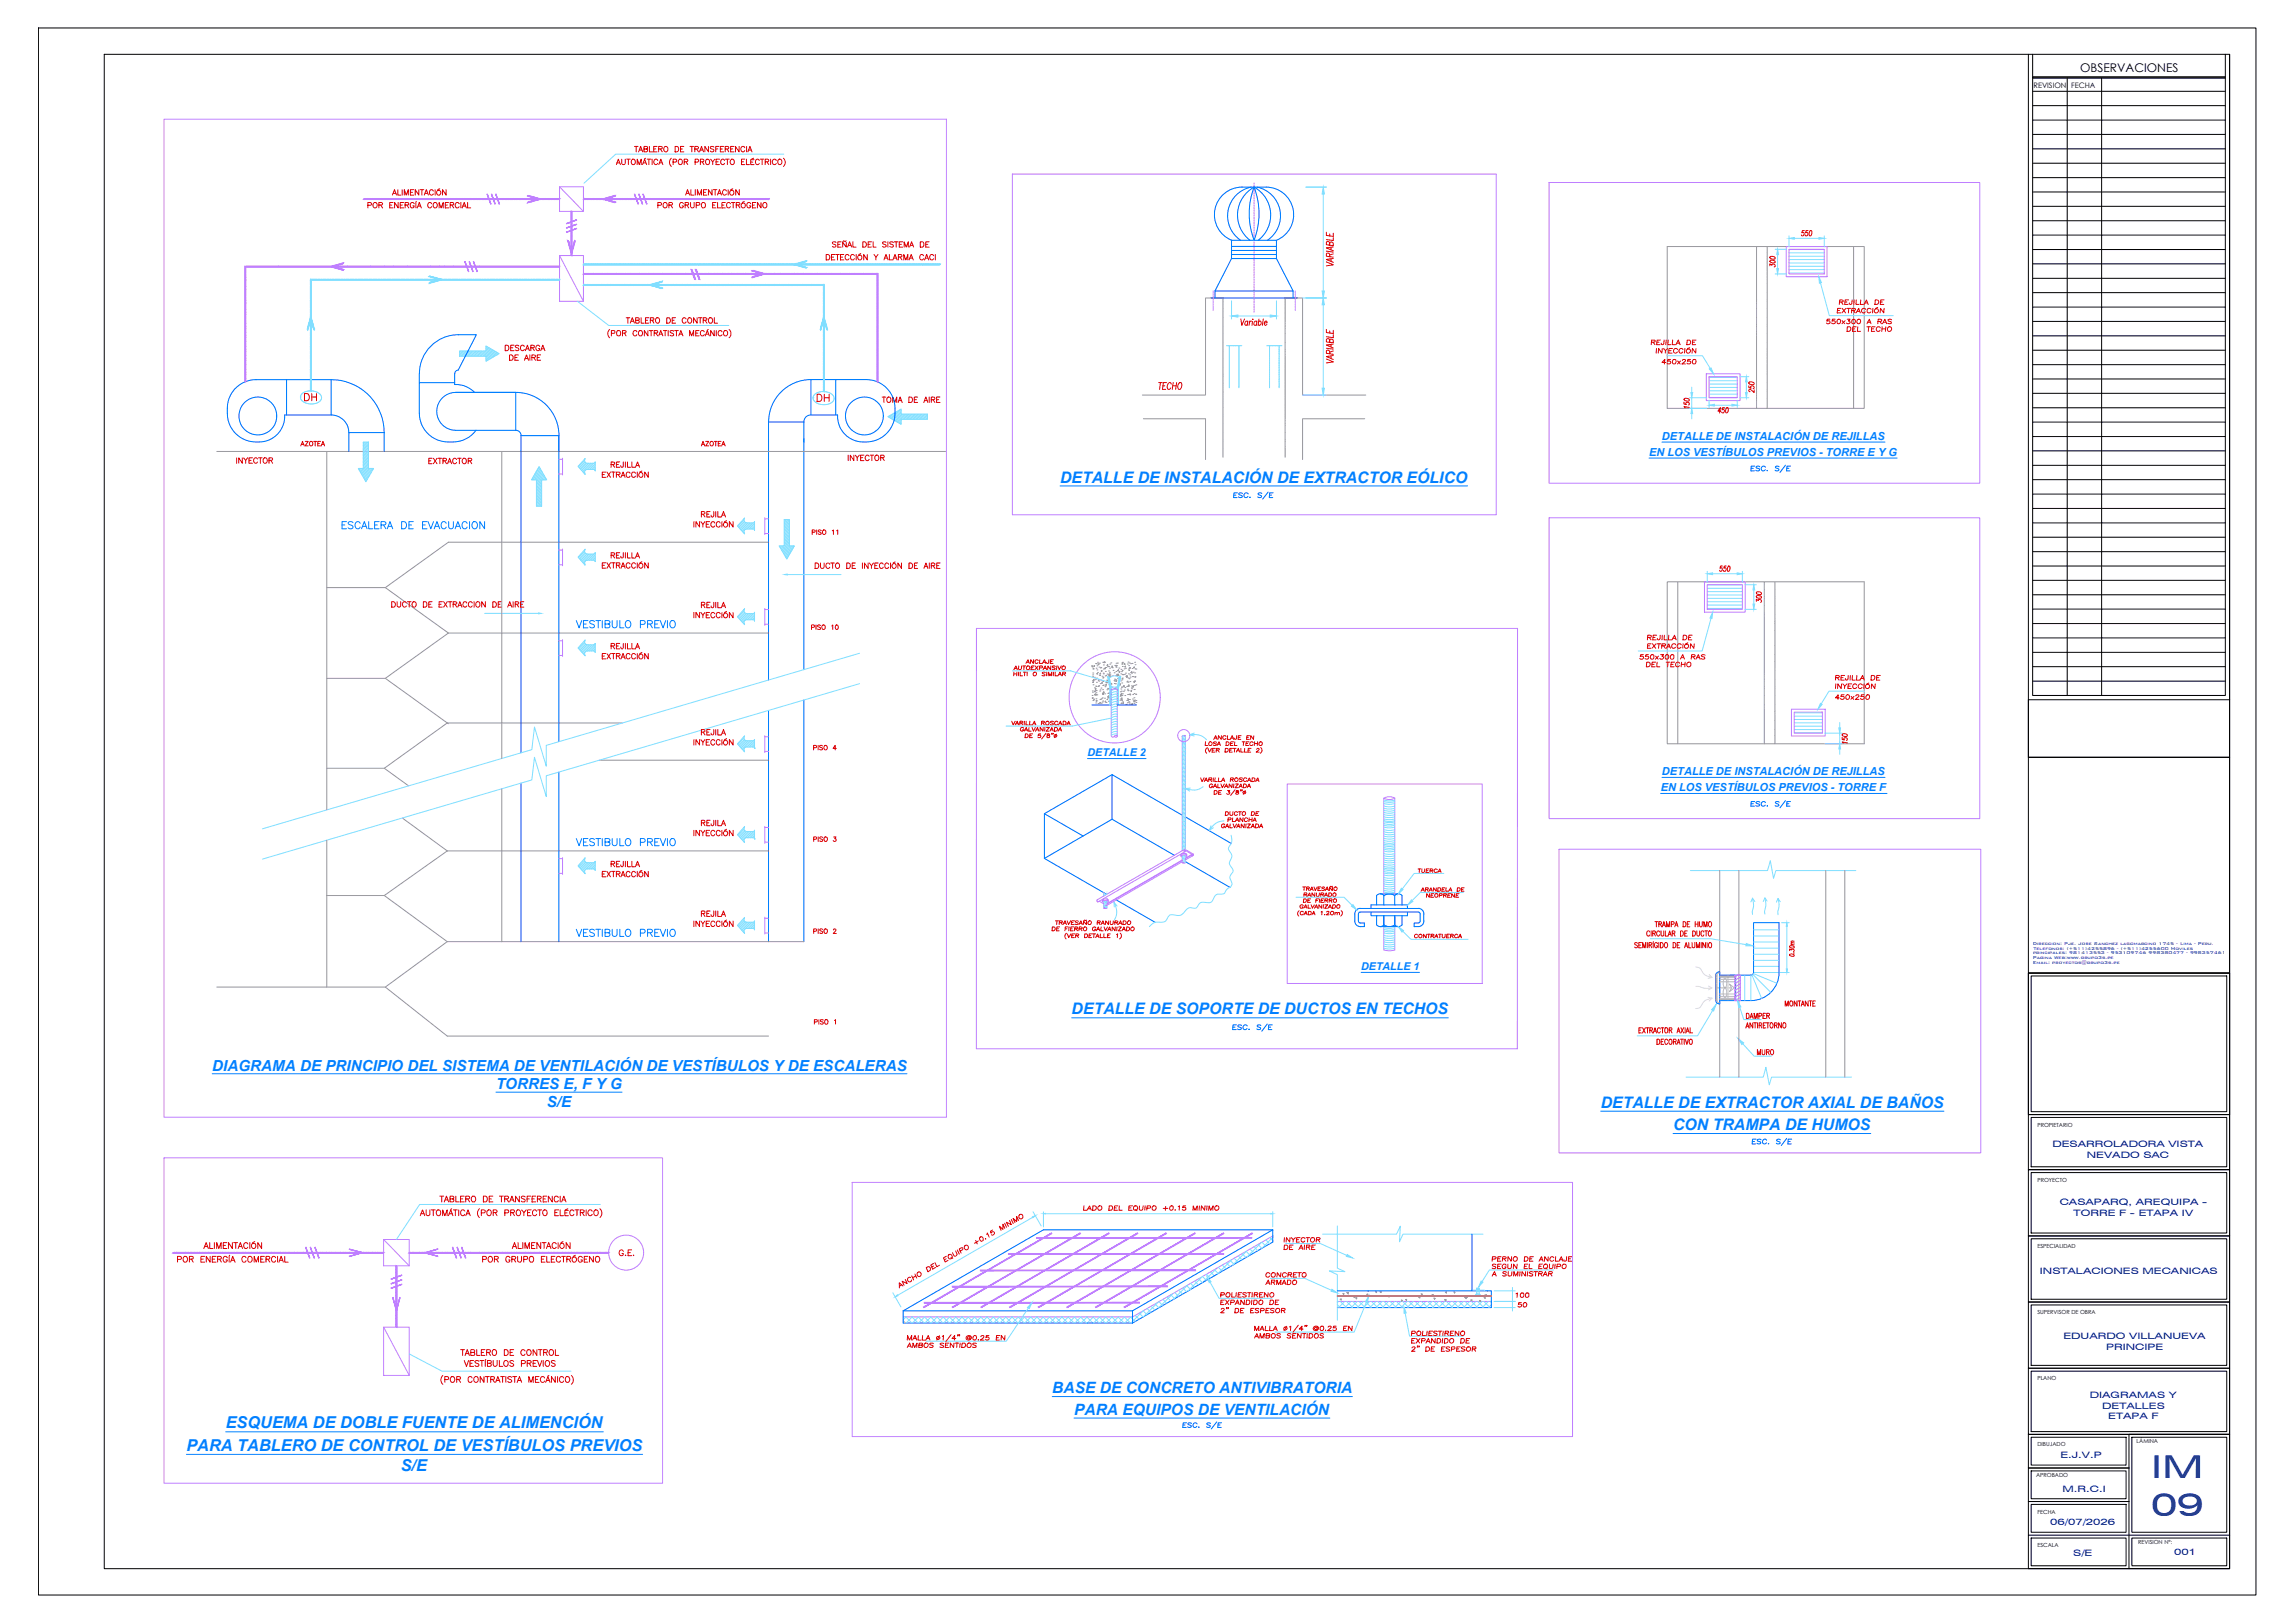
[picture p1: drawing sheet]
<svg xmlns="http://www.w3.org/2000/svg" width="841mm" height="594mm" viewBox="0 0 841 594" stroke-linecap="round" stroke-linejoin="round" font-family="sans-serif">
<defs><g id="words">
<g font-size="11.5" fill="#000095">
<text x="788.4" y="541.4">IM</text>
<text x="788.3" y="555.2">09</text>
</g>
<text font-size="6.2" fill="#7fdfff" x="110.4" y="148.2">DH</text>
<g font-size="6.2" fill="#007fff">
<text x="209.9" y="311.1">VESTIBULO PREVIO</text>
<text x="209.9" y="344.3">VESTIBULO PREVIO</text>
</g>
<g font-size="6" fill="#007fff">
<text x="82.7" y="523.2">ESQUEMA DE DOBLE FUENTE DE ALIMENCIÓN</text>
<text x="68.3" y="531.4">PARA TABLERO DE CONTROL DE VESTÍBULOS PREVIOS</text>
<text x="146.8" y="538.6">S/E</text>
</g>
<g font-size="5.8" fill="#007fff">
<text x="388.5" y="176.7">DETALLE DE INSTALACIÓN DE EXTRACTOR EÓLICO</text>
<text x="392.7" y="371.6">DETALLE DE SOPORTE DE DUCTOS EN TECHOS</text>
<text x="586.6" y="405.8">DETALLE DE EXTRACTOR AXIAL DE BAÑOS</text>
<text x="613.1" y="413.9">CON TRAMPA DE HUMOS</text>
</g>
<g font-size="5.7" fill="#d00">
<text x="423.3" y="143.9">TECHO</text>
<text x="175.7" y="463.5">POR GRUPO ELECTRÓGENO</text>
</g>
<text font-size="5.7" fill="#7fdfff" x="298.1" y="148.2">DH</text>
<g font-size="5.7" fill="#007fff">
<text x="124.2" y="194.7">ESCALERA DE EVACUACION</text>
<text x="209.9" y="231.1">VESTIBULO PREVIO</text>
<text x="385.6" y="510.3">BASE DE CONCRETO ANTIVIBRATORIA</text>
<text x="393.6" y="518.2">PARA EQUIPOS DE VENTILACIÓN</text>
</g>
<g font-size="5.7" fill="#003fff">
<text x="640.3" y="297">ESC. S/E</text>
<text x="450.5" y="378.9">ESC. S/E</text>
</g>
<g font-size="5.6" fill="#007fff">
<text x="77.8" y="392.1">DIAGRAMA DE PRINCIPIO DEL SISTEMA DE VENTILACIÓN DE VESTÍBULOS Y DE ESCALERAS</text>
<text x="181.8" y="398.8">TORRES E, F Y G</text>
<text x="200.4" y="405.6">S/E</text>
</g>
<g font-size="5.3" fill="#d00">
<text x="239.9" y="77.3">POR GRUPO ELECTRÓGENO</text>
<text x="651.6" y="99.1" transform="rotate(-90 651.6 99.1)">300</text>
<text x="228.2" y="119.6">TABLERO DE CONTROL</text>
<text x="183.8" y="129.8">DESCARGA</text>
<text x="185.6" y="133.3">DE AIRE</text>
<text x="643.8" y="145" transform="rotate(-90 643.8 145)">250</text>
<text x="155.9" y="171.1">EXTRACTOR</text>
<text x="629" y="210.6">550</text>
<text x="642.8" y="387.7">MURO</text>
<text x="159.8" y="441.3">TABLERO DE TRANSFERENCIA</text>
<text x="167.6" y="497.8">TABLERO DE CONTROL</text>
</g>
<g font-size="4.9" fill="#d00">
<text x="231.4" y="56.8">TABLERO DE TRANSFERENCIA</text>
<text x="659" y="87.5">550</text>
<text x="322.1" y="148.5">TOMA DE AIRE</text>
<text x="619.8" y="150.6" transform="rotate(-90 619.8 150.6)">150</text>
<text x="628.3" y="152.4">450</text>
<text x="85.4" y="170.7">INYECTOR</text>
<text x="255.8" y="190.5">REJILA</text>
<text x="646.3" y="221.9" transform="rotate(-90 646.3 221.9)">300</text>
<text x="255.8" y="223.7">REJILA</text>
<text x="222.6" y="238.8">REJILLA</text>
<text x="671.3" y="257.5">450x250</text>
<text x="222.6" y="318.6">REJILLA</text>
<text x="638.9" y="374.3">DAMPER</text>
<text x="395.8" y="444.5">LADO DEL EQUIPO +0.15 MINIMO</text>
</g>
<text font-size="4.4" x="762.3" y="26.5">OBSERVACIONES</text>
<g font-size="4.4" fill="#d00">
<text x="607.8" y="134.4">450x250</text>
<text x="109" y="164.4">AZOTEA</text>
<text x="255.8" y="164.4">AZOTEA</text>
<text x="296.3" y="196.8">PISO 11</text>
<text x="517.2" y="344.7">CONTRATUERCA</text>
<text x="554.2" y="476.2">100</text>
<text x="554.9" y="479.8">50</text>
</g>
<g font-size="4.1" fill="#007fff">
<text x="609" y="161">DETALLE DE INSTALACIÓN DE REJILLAS</text>
<text x="604.3" y="166.9">EN LOS VESTÍBULOS PREVIOS - TORRE E Y G</text>
<text x="609" y="283.9">DETALLE DE INSTALACIÓN DE REJILLAS</text>
<text x="608.6" y="289.8">EN LOS VESTÍBULOS PREVIOS - TORRE F</text>
</g>
<text font-size="4" fill="#d00" x="518.6" y="320.7">TUERCA</text>
<g font-size="3.9" fill="#007fff">
<text x="398.5" y="277">DETALLE 2</text>
<text x="498.8" y="355.3">DETALLE 1</text>
</g>
<g font-size="3.2" fill="#000095">
<text x="752.1" y="420.2">DESARROLADORA VISTA</text>
<text x="764.7" y="424.2">NEVADO SAC</text>
<text x="754.8" y="441.5">CASAPARQ, AREQUIPA -</text>
<text x="759.9" y="445.4">TORRE F - ETAPA IV</text>
<text x="747.5" y="466.6">INSTALACIONES MECANICAS</text>
<text x="756.1" y="490.5">EDUARDO VILLANUEVA</text>
<text x="771.8" y="494.4">PRINCIPE</text>
<text x="765.8" y="512.1">DIAGRAMAS Y</text>
<text x="770.4" y="516">DETALLES</text>
<text x="772.6" y="519.9">ETAPA F</text>
<text x="755.1" y="534">E.J.V.P</text>
<text x="755.8" y="546.5">M.R.C.I</text>
<text x="751.4" y="558.5">06/07/2026</text>
<text x="759.8" y="569.7">S/E</text>
<text x="796.7" y="569.6">001</text>
</g>
<g font-size="2.7">
<text x="745.2" y="32.3">REVISION</text>
<text x="759" y="32.3">FECHA</text>
</g>
<g font-size="2.1">
<text x="746.6" y="412.6">PROPIETARIO</text>
<text x="746.6" y="432.8">PROYECTO</text>
<text x="746.6" y="457">ESPECIALIDAD</text>
<text x="746.6" y="481.3">SUPERVISOR DE OBRA</text>
<text x="746.6" y="505.5">PLANO</text>
<text x="746.6" y="529.8">DIBUJADO</text>
<text x="783" y="528.6">LÁMINA</text>
<text x="746.1" y="540.9">APROBADO</text>
<text x="746.6" y="554.4">FECHA</text>
<text x="746.6" y="566.6">ESCALA</text>
<text x="783.5" y="565.6">REVISION N°:</text>
</g>
<g font-size="1.9" fill="#000095">
<text x="745" y="346">Direccion: Pje. Jose Sanchez lagomarcino 1745 - Lima - Peru.</text>
<text x="745.2" y="347.8">Telefonos: (+511)4255896 - (+511)4255600 Moviles</text>
<text x="745" y="351.2">Pagina Web:www.grupo3s.pe</text>
<text x="745" y="353.2">Email: proyectos@grupo3s.pe</text>
<text x="745" y="349.5">principales: 981413553 - 953109746 998380477 - 998357461</text>
</g>
</g></defs>
<!-- layer: L-06_EQ-FIN-CONT -->
<g fill="none" stroke="#7fdfff" stroke-width=".37">
<path d="M287.2 56.5h-61.6l-11.6 10.6M478.5 68.5h7.6M484.9 71.1v35.5M211.6 110.4l11.5 8.8h44M477.3 109.1h8.8M484.9 109.1v33.1M667.1 103.6l3.3 12h23.4M168.4 128.6h9.7v-1.9l4.8 2.8-4.8 2.8v-1.8h-9.7zM168.6 128.6l-.2 .1M169.1 128.6l-.7 .6M169.7 128.6l-1.3 1.2M170.2 128.6l-1.8 1.7"/>
<path d="M170.7 128.6l-1.9 1.9M171.2 128.6l-1.9 1.9M171.8 128.6l-1.9 1.9M172.3 128.6l-1.9 1.9M172.8 128.6l-1.9 1.9M173.4 128.6l-1.9 1.9M173.9 128.6l-1.9 1.9M174.4 128.6l-1.9 1.9M174.9 128.6l-1.8 1.9M175.5 128.6l-1.9 1.9M176.1 128.6l-2 1.9M176.6 128.6l-1.9 1.9"/>
<path d="M177.1 128.6l-1.9 1.9M177.6 128.6l-1.8 1.9M178.3 126.8l-.2 .3M178.6 127l-.5 .6M179 127.3l-.9 .8M179.3 127.4l-3 3.1M179.6 127.6l-2.8 2.9M180 127.8l-2.7 2.7M180.3 128l-2.4 2.5M180.7 128.2l-2.6 2.6M181 128.4l-2.9 2.9M181.3 128.6l-3.2 3.3"/>
<path d="M181.7 128.8l-3.4 3.4M182 129l-2.5 2.5M182.4 129.2l-1.7 1.6M610.9 130.3h13l2.8 4.7M325.4 152.6l4.8-2.8v1.9h9.7v1.9h-9.7v1.8zM326.3 152.1l-.7 .7M327.6 151.4l-1.6 1.6M328.8 150.7l-2.5 2.5M330.1 149.9l-3.5 3.4M330.2 150.3l-3.2 3.2M330.2 150.8l-2.9 3M330.2 151.3l-2.6 2.6"/>
<path d="M330.2 154l-.9 .9M330.2 154.6l-.5 .5M330.2 155.1l-.2 .2M330.4 151.7l-2.4 2.4M331 151.7l-2.7 2.6M331.5 151.7l-2.8 2.8M332 151.7l-3 3M332.6 151.7l-1.9 1.9M333.1 151.7l-1.9 1.9M333.7 151.7l-1.9 1.9M334.2 151.7l-1.9 1.9M334.7 151.7l-1.9 1.9"/>
<path d="M335.2 151.7l-1.8 1.9M335.8 151.7l-1.9 1.9M336.3 151.7l-1.9 1.9M336.8 151.7l-1.9 1.9M337.4 151.7l-1.9 1.9M337.9 151.7l-1.9 1.9M338.4 151.7l-1.9 1.9M339 151.7l-1.9 1.9M339.5 151.7l-1.9 1.9M339.9 151.8l-1.8 1.8M339.9 152.4l-1.2 1.2M339.9 152.9l-.7 .7"/>
<path d="M339.9 153.4l-.1 .2M477.3 144.7h8.8M131.6 171.6l-.2 .2M132.2 171.6l-.6 .5M132.7 171.6l-.9 .9M133.1 161.9h1.9v9.7h1.9l-2.8 4.8-2.8-4.8h1.8zM133.3 161.9l-.2 .2M133.8 161.9l-.7 .7M134.4 161.9l-1.3 1.3M134.6 175.6l-.6 .6M134.9 161.9l-1.8 1.8M135 171.4l-2.4 2.4"/>
<path d="M135 170.9l-2.6 2.6M135 170.3l-2.8 2.8M135 169.8l-3 3M135 169.2l-1.9 2M135 168.7l-1.9 1.9M135 168.2l-1.9 1.9M135 167.6l-1.9 1.9M135 167.1l-1.9 1.9M135 166.6l-1.9 1.9M135 166l-1.9 1.9M135 165.5l-1.9 1.9M135 165l-1.9 1.9"/>
<path d="M135 164.5l-1.9 1.8M135 163.9l-1.9 1.9M135 163.4l-1.9 1.9M135 162.9l-1.9 1.9M135 162.3l-1.9 1.9M135.3 174.3l-1.5 1.6M135.4 171.6l-2.6 2.6M135.9 171.6l-2.9 2.9M136.1 173l-2.6 2.5M136.4 171.6l-3.2 3.2M136.8 171.7l-3.4 3.5M194.9 175.6l.2 .2"/>
<path d="M195.1 175.2l.5 .6M195.3 174.9l.9 .9M195.4 174.5l3.1 3M195.7 174.2l2.8 2.8M195.9 173.9l2.6 2.6M196 173.5l2.5 2.5M196.2 173.2l2.6 2.6M196.4 172.8l2.9 3M196.6 178.3l1.9 1.9M196.6 176.2l1.9 1.9M196.6 176.7l1.9 1.9M196.6 177.2l1.9 2"/>
<path d="M196.6 177.8l1.9 1.9M196.6 178.9l1.9 1.9M196.6 179.4l1.9 1.9M196.6 179.9l1.9 1.9M196.6 172.5l3.3 3.3M196.8 172.2l3.5 3.4M197 171.8l2.5 2.5M197.2 171.5l1.6 1.6M197.4 171.2l.7 .6M197.6 170.9l2.7 4.9h-1.8v9.6h-1.9v-9.6h-1.8zM214.2 168.7l-2.3 2.3M214.2 173.1l-.2 .2"/>
<path d="M214.4 169.2l-2.2 2.1M214.4 173.6l-.1 .1M214.7 169.5l-2.2 2.2M215.1 169.7l-2.3 2.3M215.8 169.7l-2.7 2.6M216.4 169.7l-3 2.9M217 169.7l-3.3 3.3M217.5 169.7l-2.9-.2-.4-.8 .2-.8-2.6 2.9 2.6 3-.2-.9 .4-.8 2.9-.1M217.6 169.7l.5-.5v3.3l-.5-.6M217.7 169.7l-2.3 2.3M218.1 169.2l-.1 .1M218.1 169.9l-2.1 2.1"/>
<path d="M218.1 170.5l-1.5 1.5M218.1 171.1l-.8 .9M218.1 171.7l-.3 .3M218.1 172.4h.1M196.6 183.6l1.7 1.8M196.6 184.2l1.2 1.2M196.6 184.7l.7 .7M196.6 185.3l.2 .1M196.6 180.5l1.9 1.9M196.6 181l1.9 1.9M196.6 181.5l1.9 1.9M196.6 182.1l1.9 1.8"/>
<path d="M196.6 182.6l1.9 1.9M196.6 183.1l1.9 1.9M272.6 190.5l-2.2 2.3M272.7 194.9l-.3 .2M272.8 191l-2.1 2.1M272.8 195.4l-.1 .1M273.1 191.3l-2.1 2.2M273.5 191.5l-2.2 2.3M274.2 191.5l-2.6 2.6M274.8 191.5l-2.9 2.9M275.4 191.5l-3.3 3.3M276 193.7l.5 .3"/>
<path d="M276.1 191.5l-2.3 2.3M276.4 191.2l.1-.2v3.3M276.4 194.1l.1 .2M276.5 191.2l-.5 .3-2.7-.1-.6-.6 .2-1.1-2.7 2.9 2.7 3-.2-.8 .4-.8 2.9-.2M276.5 191.1h.1M276.5 191.7l-2.1 2.1M276.5 192.3l-1.4 1.5M276.5 193l-.8 .8M276.5 193.5l-.2 .3M276.5 194.2h.1M286 199.9l3.2 3.3M286.5 199.9l2.9 3"/>
<path d="M287 199.9l2.6 2.6M287.4 190.3h1.9v9.6h1.8l-2.8 4.9-2.8-4.9h1.9zM287.4 199.7l2.4 2.5M287.4 199.2l2.6 2.6M287.4 198.7l2.8 2.8M287.4 198.1l3 3.1M287.4 197.6l1.9 1.9M287.4 197.1l1.9 1.9M287.4 196.5l1.9 1.9M287.4 196l1.9 1.9M287.4 195.5l1.9 1.9M287.4 194.9l1.9 1.9"/>
<path d="M287.4 194.4l1.9 1.9M287.4 193.8l1.9 1.9M287.4 193.3l1.9 1.9M287.4 192.8l1.9 1.9M287.4 192.3l1.9 1.8M287.4 191.7l1.9 1.9M287.4 191.2l1.9 1.9M287.4 190.7l1.9 1.9M287.5 190.3l1.8 1.7M288.1 190.3l1.2 1.2M288.6 190.3l.7 .7M289.1 190.3l.2 .1"/>
<path d="M289.7 199.9l.9 .9M290.3 199.9l.5 .6M290.8 199.9l.2 .3M214.2 202l-2.3 2.2M214.2 206.4l-.2 .1M214.4 202.4l-2.2 2.2M214.4 206.8l-.1 .1M214.7 202.8l-2.2 2.1M215.1 202.9l-2.3 2.3M215.8 202.9l-2.7 2.6M216.4 202.9l-3 3M217 202.9l-3.3 3.3"/>
<path d="M217.5 202.9l-2.9-.2-.4-.8 .2-.8-2.6 2.9 2.6 3-.2-.8 .4-.8 2.9-.2M217.7 202.9l-2.3 2.3M218 202.6l.1-.2v3.3l-.5-.6M218.1 202.5l-.5 .4M218.1 203.1l-2.1 2.1M218.1 203.8l-1.5 1.4M218.1 204.4l-.8 .8M218.1 205l-.3 .3M218.1 205.6v.1M285.6 200.1l3.4 3.4M286.3 201.4l2.6 2.5M287.1 202.6l1.6 1.6"/>
<path d="M287.8 203.9l.6 .7M288.5 210.4h19.7M177.6 224.7h19.7M214.2 235.2l-2.3 2.2M214.2 239.6l-.2 .2M214.3 234.9l.1-.5-2.6 2.9 2.6 2.9-.2-.8 .4-.8 2.9-.2M214.3 234.8l.1 .9 .8 .4M214.4 235.7l-2.2 2.1M214.7 236l-2.2 2.1M215.1 236.2l-2.3 2.3M215.2 236.2h2.3M215.8 236.2l-2.7 2.6"/>
<path d="M216.4 236.2l-3 2.9M217 236.2l-3.3 3.2M217.6 238.4l.4 .3M217.6 236.2l.5-.5v3.2l-.1-.2M217.7 236.1l-2.3 2.3M218.1 235.7l-.1 .1M218.1 236.3l-2.1 2.1M218.1 237l-1.5 1.4M218.1 237.6l-.8 .8M218.1 238.3l-.3 .2M218.1 238.8v.1M272.6 223.8l-2.2 2.2"/>
<path d="M272.7 228.2l-.3 .1M272.7 223.4l.2-.5-2.7 3 2.7 2.9-.2-.8 .4-.8 2.9-.2M272.7 223.4v.6l.6 .7h2.7l.5-.3M272.8 224.2l-2.1 2.2M272.8 228.6l-.1 .1M273.1 224.6l-2.1 2.1M273.5 224.7l-2.2 2.3M274.2 224.7l-2.6 2.7M274.8 224.7l-2.9 3M275.4 224.7l-3.3 3.3M276 226.9l.5 .4M276.1 224.7l-2.3 2.3"/>
<path d="M276.4 224.5l.1-.3v3.3M276.4 227.3l.1 .2M276.5 227.4v.1M276.5 224.3h.1M276.5 224.9l-2.1 2.1M276.5 225.6l-1.4 1.4M276.5 226.2l-.8 .8M276.5 226.8l-.2 .3M627 226.4l-3.2 12h-23.4M214.4 240.1h-.1M371 245.7h21.4M392.3 245.7l14.2 4.2"/>
<path d="M405.9 247.8l.8 4.1v6.3M405.9 247.8h.5l.8 4.1v6.3M406 247.8v.1M406.4 247.8l-.4 .4M406.5 248.1l-.4 .4M406.6 248.5l-.5 .4M406.6 248.8l-.4 .4M406.7 249.1l-.4 .5M406.8 249.5l-.5 .4M406.8 249.8l-.4 .4M406.9 250.1l-.4 .5M406.9 250.5l-.4 .4"/>
<path d="M407 250.8l-.4 .4M407.1 251.2l-.5 .4M407.1 251.3l1.2 .4 1.2-.3M407.1 251.5l-.4 .4M407.2 251.8l-.5 .5M407.2 252.2l-.5 .5M407.2 252.6l-.5 .5M407.2 253l-.5 .5M407.2 253.4l-.5 .5M407.2 253.8l-.5 .5M407.2 254.2l-.5 .5M407.2 254.6l-.5 .5"/>
<path d="M407.2 255l-.5 .5M407.2 255.4l-.5 .5M407.2 256.2l-.5 .6M407.2 256.6l-.5 .5M407.2 257l-.5 .6M407.2 257.4l-.5 .5M407.2 257.9l-.3 .3M409.1 252.4l-1.1 .2-.7 .5M409.4 258.2v-6.3l.8-4.1h.5l-.8 4.1v6.3M409.4 252.6h.1M409.4 259.8a1.92 1.92 0 0 0-2.1 .5M409.4 258.9a1.92 1.92 0 0 0-2.1 .5"/>
<path d="M409.4 257.1a1.92 1.92 0 0 0-2.1 .5M409.4 256.2a1.92 1.92 0 0 0-2.1 .5M409.4 255.3a2.18 2.18 0 0 0-2.7 1M409.4 253.5a1.92 1.92 0 0 0-2.1 .5M409.9 257.6l-.5 .5a1.92 1.92 0 0 0-2.1 .4M409.9 254l-.5 .4a1.92 1.92 0 0 0-2.1 .5M409.9 251.9l-.5 .5M409.9 252.3l-.5 .5M409.9 252.7l-.5 .5M409.9 253.2l-.5 .4M409.9 253.5l-.5 .5M409.9 254.3l-.5 .5"/>
<path d="M409.9 254.8l-.5 .4M409.9 255.1l-.5 .6M409.9 255.5l-.5 .5M409.9 255.9l-.5 .6M409.9 256.3l-.5 .5M409.9 256.8l-.5 .5M409.9 257.1l-.5 .5M409.9 257.9l-.2 .3M410 251.4l-.6 .6M410.1 248.2a2.45 2.45 0 0 0-3.5 .1M410.1 251h.1M410.1 251l-.6 .5"/>
<path d="M410.2 250.4l-.6 .7M410.3 249.9l-.6 .7M410.4 247.8l-.2 .3M410.4 249.5l-.6 .6M410.5 249l-.6 .6M410.6 248.5l-.7 .6M410.7 247.9l-.6 .7M683.2 253.2h-13l-2.8 4.6M272.6 270.3l-2.2 2.3M272.7 274.7l-.3 .3M272.8 270.8l-2.1 2.1M272.8 275.2l-.1 .1"/>
<path d="M273.1 271.1l-2.1 2.2M273.5 271.3l-2.2 2.3M274.2 271.3l-2.6 2.6M274.8 271.3l-2.9 3M275.4 271.3l-3.3 3.3M276.1 271.3l-2.3 2.3M276.4 271l.1-.2v3.3l-.1-.2M276.5 273.9l-.5-.3h-2.7l-.6 .7v.6M276.5 271l-.5 .3h-2.7l-.6-.7 .2-1.1-2.7 3 2.7 2.9-.2-.5M276.5 274h.1M276.5 270.8v.1M276.5 271.5l-2.1 2.1"/>
<path d="M276.5 272.1l-1.4 1.5M276.5 272.8l-.8 .8M276.5 273.4l-.2 .3M368.7 265.9h24.4M407.4 263l-14.4 2.9M409.4 260.8a1.92 1.92 0 0 0-2.1 .4M409.4 262.6a1.92 1.92 0 0 0-2.1 .4M409.4 263.5a1.92 1.92 0 0 0-2.1 .5M409.4 261.7a1.92 1.92 0 0 0-2.1 .4M409.4 265.3a1.92 1.92 0 0 0-2.1 .5M409.4 266.3a1.92 1.92 0 0 0-2.1 .4M409.4 264.4a1.92 1.92 0 0 0-2.1 .5"/>
<path d="M409.4 268.1a1.92 1.92 0 0 0-2.1 .4M409.4 269a1.92 1.92 0 0 0-2.1 .4M409.4 267.2a1.92 1.92 0 0 0-2.1 .4M433.8 269.4l-.6 .3M434.4 279.6h-.5l-.7 .3M434.4 278.7l-.5-.1-.7 .3M434.4 279.2l-.5-.1-.7 .3M434.4 277.3l-.5-.1-.7 .3M434.4 277.7h-.5l-.7 .3M434.4 278.2l-.5-.1-.7 .3M434.4 276.7h-.5l-.7 .3M434.4 276.3l-.5-.1-.7 .3"/>
<path d="M434.4 274.8l-.5-.1-.7 .4M434.4 273.4l-.5-.1-.7 .3M434.4 272.9l-.5-.1-.7 .3M434.4 271.9h-.5l-.7 .3M434.4 272.4l-.5-.1-.7 .3M434.4 270.5l-.5-.1-.7 .3M434.4 270.9h-.5l-.7 .3M434.4 271.4l-.5-.1-.7 .4M434.4 270l-.5-.1-.7 .3M434.5 275.3l-.6-.1-.6 .4M434.5 275.8l-.6-.1-.6 .4M434.5 273.9l-.6-.1-.6 .3"/>
<path d="M434.5 274.3h-.6l-.6 .3M436 269.1l1.6 .5M437.6 268.5l-1.6 .6h2.5a5.3 5.3 0 0 1 3.7 1.8M434.4 300l-.5-.1-.7 .3M434.4 299l-.5-.1-.7 .4M434.4 299.5h-.5l-.7 .3M434.4 297.6l-.5-.1-.7 .3M434.4 298h-.5l-.7 .3M434.4 298.5l-.5-.1-.7 .4M434.4 297.1l-.5-.1-.7 .3M434.4 296.6l-.5-.1-.7 .4M434.4 295.6h-.5l-.7 .3"/>
<path d="M434.4 296.1h-.5l-.7 .3M434.4 294.2l-.5-.1-.7 .3M434.4 294.7l-.5-.1-.7 .3M434.4 295.1h-.5l-.7 .3M434.4 293.7l-.5-.1-.7 .3M434.4 293.2l-.5-.1-.7 .4M434.4 292.2h-.5l-.7 .3M434.4 292.8l-.5-.1-.7 .3M434.4 290.8l-.5-.1-.7 .4M434.4 291.3l-.5-.1-.7 .3M434.4 291.7h-.5l-.7 .3M434.4 290.3l-.5-.1-.7 .3"/>
<path d="M434.4 289.8l-.5-.1-.7 .3M434.4 288.9l-.5-.1-.7 .3M434.4 289.3h-.5l-.7 .3M434.4 287.4l-.5-.1-.7 .4M434.4 287.9l-.5-.1-.7 .3M434.4 288.3h-.5l-.7 .3M434.4 286.9l-.5-.1-.7 .4M434.4 286.4l-.5-.1-.7 .4M434.4 285.5l-.5-.1-.7 .3M434.4 285.9h-.5l-.7 .3M434.4 284h-.5l-.7 .3M434.4 284.5l-.5-.1-.7 .3"/>
<path d="M434.4 285l-.5-.1-.7 .3M434.4 283.5h-.5l-.7 .3M434.4 283.1l-.5-.1-.7 .3M434.4 282.6l-.5-.1-.7 .3M434.4 281.1l-.5-.1-.7 .4M434.4 281.6l-.5-.1-.7 .3M434.4 280.1h-.5l-.7 .3M434.5 282.1l-.6-.1-.6 .3M434.5 280.6h-.6l-.6 .3M436.2 288.7l-1.7 .1M440.9 288.2l-.7 .4a6 6 0 0 1-5.7 .2l1.5 1M507.1 293.6l2.3 .3 1.8-.3"/>
<path d="M507.1 294.3l2.3 .3 1.8-.3M507.1 295.2l1.8 .3 2.3-.3M507.1 296l1.8 .3 2.3-.3M507.1 296.8l1.8 .3 2.3-.3M507.1 297.6l1.8 .3 2.3-.3M507.1 298.4l2.3 .3 1.8-.3M507.1 299.2l1.8 .3 2.3-.3M507.1 299.9l1.8 .3 2.3-.3M507.1 293l2.3 .3 1.8-.3M214.2 315l-2.3 2.3M214.2 319.4l-.2 .2M214.4 315.5l-2.2 2.1"/>
<path d="M214.4 319.9l-.1 .1M214.7 315.8l-2.2 2.1M215.1 316l-2.3 2.3M215.2 318.3h2.3M215.8 316l-2.7 2.6M216.4 316l-3 2.9M217 316l-3.3 3.3M217.5 316l-2.9-.2-.4-.8 .2-.8-2.6 2.9 2.6 2.9-.1-1.1 .3-.5 .6-.2M217.6 318.2l.5 .6M217.6 316l.5-.5v3.3M217.7 316l-2.3 2.3M218.1 318.7h.1"/>
<path d="M218.1 315.5l-.1 .1M218.1 316.1l-2.1 2.2M218.1 316.8l-1.5 1.5M218.1 317.4l-.8 .9M218.1 318.1l-.3 .2M272.6 303.6l-2.2 2.3M272.7 308l-.3 .2M272.8 304.1l-2.1 2.1M272.8 308.4l-.1 .1M273.1 304.4l-2.1 2.1M273.5 304.5l-2.2 2.3M274.2 304.5l-2.6 2.7"/>
<path d="M274.8 304.5l-2.9 3M275.4 304.5l-3.3 3.3M276.1 304.5l-2.3 2.3M276.4 304.2l.1-.2v3.3l-.1-.2M276.5 304.2l-.5 .3h-2.7l-.6-.7 .2-1.1-2.7 3 2.7 2.9-.2-1.1 .6-.7h2.7l.5 .3M276.5 307.3h.1M276.5 304.1v.1M276.5 304.7l-2.1 2.1M276.5 305.4l-1.4 1.4M276.5 306l-.8 .8M276.5 306.6l-.2 .3M433.9 315.8h.5"/>
<path d="M434.4 311.1l-.5-.1-.7 .3M434.4 310.6l-.5-.1-.7 .4M434.4 310.1l-.5-.1-.7 .4M434.4 309.2l-.5-.1-.7 .3M434.4 309.6h-.5l-.7 .3M434.4 307.7h-.5l-.7 .3M434.4 308.2l-.5-.1-.7 .4M434.4 308.7l-.5-.1-.7 .3M434.4 314l-.5-.1-.7 .4M434.4 313.5h-.5l-.7 .3M434.4 314.5l-.5-.1-.7 .3M434.4 315.4l-.5-.1-.7 .3"/>
<path d="M434.4 314.9h-.5l-.7 .3M434.4 307.2h-.5l-.7 .3M434.4 306.7l-.5-.1-.7 .4M434.4 305.8l-.5-.1-.7 .3M434.4 306.3l-.5-.1-.7 .3M434.4 304.4l-.5-.1-.7 .3M434.4 304.8l-.5-.1-.7 .4M434.4 305.3l-.5-.1-.7 .3M434.4 303.9l-.5-.1-.7 .3M434.4 303.4l-.5-.1-.7 .3M434.4 301.9h-.5l-.7 .3M434.4 300.5l-.5-.1-.7 .3"/>
<path d="M434.5 302.4h-.6l-.6 .3M434.5 302.9l-.6-.1-.6 .4M434.5 301l-.6-.1-.6 .3M434.5 301.5l-.6-.1-.6 .3M444.6 303.2l-1.4 .9M448.5 300.7l-1.6 .2-1.5 .7-2.2 2.5 .6-1.6M451.1 305.9a4.2 4.2 0 0 1-.9 4.6v.6a3.6 3.6 0 0 1 1.1 3l-.1 .3a2.31 2.31 0 0 0 .3 3.6l.4 .9-.1 .5a2.6 2.6 0 0 0-.4 3.9 2 2 0 0 1-1.6 2.2l-.4 .5a1.93 1.93 0 0 1-2.6 1.5 2.2 2.2 0 0 0-2.3 2.1l-.7 .9-1.6 .1a2.34 2.34 0 0 0-3.3 1.4l-1.1 .7a3 3 0 0 0-4.1 1.7 3.1 3.1 0 0 1-3.7 .7h-1.1l-.8 .6a2.46 2.46 0 0 1-2.8 2.1 3.8 3.8 0 0 0-4.1 1.6M507.1 319.7l2.3 .3 1.8-.3M507.1 319.2l2.3 .3 1.8-.3M507.1 318.5l2.3 .3 1.8-.3M507.1 311l2.3 .3 1.8-.3M507.1 311.7l2.3 .3 1.8-.3"/>
<path d="M507.1 312.6l2.3 .3 1.8-.3M507.1 313.4l2.3 .3 1.8-.3M507.1 314.2l2.3 .3 1.8-.3M507.1 315l2.3 .3 1.8-.3M507.1 315.8l2.3 .3 1.8-.3M507.1 316.6l2.3 .3 1.8-.3M507.1 317.3l2.3 .3 1.8-.3M507.1 318l2.3 .3 1.8-.3M507.1 310.4l2.3 .3 1.8-.3M507.1 309.7l2.3 .3 1.8-.3M507.1 302.2l1.8 .4 2.3-.4M507.1 302.9l2.3 .3 1.8-.3"/>
<path d="M507.1 303.9l2.3 .3 1.8-.3M507.1 304.7l2.3 .3 1.8-.3M507.1 305.5l1.8 .3 2.3-.3M507.1 306.2l1.8 .3 2.3-.3M507.1 307l2.3 .3 1.8-.3M507.1 307.8l2.3 .3 1.8-.3M507.1 308.6l2.3 .3 1.8-.3M507.1 309.2l2.3 .3 1.8-.3M507.1 301.7l2.3 .3 1.8-.3M507.1 301l2.3 .3 1.8-.3M507.1 300.6l2.3 .3 1.8-.3M529.1 319.9h-10.9l-4.3 5.7"/>
<path d="M619.4 318.9h28.3l1-3.6 1.2 6.4 .9-2.8h29.3M272.6 336.8l-2.2 2.3M272.7 336.5l.2-.5-2.7 2.9 2.7 3-.2-1.2 .4-.5 .5-.2M272.7 336.5v.6l.6 .6 2.7 .1 .5-.3M272.8 337.3l-2.1 2.1M273.1 337.7l-2.1 2M273.5 337.8l-2.2 2.3M274.2 337.8l-2.6 2.6M274.8 337.8l-2.9 2.9M275.4 337.8l-3.3 3.3M276.1 337.8l-2.3 2.3M276.4 337.5l.1-.2v3.3"/>
<path d="M276.5 337.4h.1M276.5 338l-2.1 2.1M276.5 338.6l-1.4 1.5M276.5 339.2l-.8 .9M276.5 339.9l-.2 .2M404.5 326.9v.1M405 327.2l-.5 .3M405.1 332.4l.5 .1M405.5 327.6l-1 .4M405.6 326.7h.1M405.6 327.2v.1M405.6 330.6h-.5l-.6 .3"/>
<path d="M405.6 330.2l-.5-.1-.6 .3M405.6 331.1l-.5-.1-.6 .4M405.6 332h-.5l-.6 .3M405.6 331.6l-.5-.1-.6 .3M408.2 330.5l.1 1.7M409.3 331.9l-1.1-1.4a6.2 6.2 0 0 1 .2 6.4M475 328.6h17.5l3 3M507.1 339.7l2.3 .3 1.8-.3M507.1 320.5l2.3 .3 1.8-.3M507.1 321.4l1.8 .3 2.3-.3M507.1 322.2l1.8 .3 2.3-.3M507.1 323l2.3 .3 1.8-.3"/>
<path d="M507.1 323.7l2.3 .3 1.8-.3M507.1 324.5l2.3 .3 1.8-.3M507.1 325.3l1.8 .3 2.3-.3M507.1 326.1l2.3 .3 1.8-.3M507.1 326.7l2.3 .3 1.8-.3M536.3 326.9h-15.9l-2.9 3M642.2 329l.4 2.3-.5 2.5 .1 1.1M643.1 330.2l-.9-1.2-.6 1.3M646.8 328.8a8.3 8.3 0 0 1-.2 5.3l.2 .7M647.6 330l-.8-1.2-.6 1.4M651.6 329.1l.4 2.2-.5 2.6 .1 1.1M652.4 330.3l-.8-1.2-.6 1.3"/>
<path d="M652.9 337.9h2.8M654.8 339.3v16.9M272.7 341.2l-.3 .2M272.8 341.7l-.1 .1M273.6 340.1h2.4M276 340l.5 .3M276.4 340.4l.1 .2M276.5 340.5h.1M507.1 341l2.3 .3 1.8-.3M507.1 341.7l2.3 .3 1.8-.3M507.1 342.6l2.3 .3 1.8-.3M507.1 343.4l1.8 .3 2.3-.3"/>
<path d="M507.1 344.2l1.8 .3 2.3-.3M507.1 345l1.8 .3 2.3-.3M507.1 345.8l1.8 .3 2.3-.3M507.1 346.5l1.8 .3 2.3-.3M507.1 347.3l2.3 .3 1.8-.3M507.1 340.4l2.3 .3 1.8-.3M514.1 341.1l2.9 2.9h21M604.8 343.8h22.1l13 2.2M652.3 356.2h3.4M627.6 370.1l-5.5 9.3h-22.1M637.6 368.9l1.4 4.5h6.4M617.9 394.5h28.3l.9-3.6 1.3 6.4 .8-2.8h29.3"/>
<path d="M638.6 382.3l4.2 4.5h6.4M220 441.2h-66.2l-8.5 12.8M378.4 445.9l-49.4 28.5M378.6 443.8l2.9 5.2M382.4 443.8v5.6M383.1 444.5h82.6M453.8 460l1.4 1.4M455.2 459.1l1.4 1.5M456.6 458.3l1.5 1.4M456.8 458.2l-5.2 5.3M458.1 457.5l1.4 1.4M459.6 456.6l1.4 1.5"/>
<path d="M461 455.8l1.4 1.4M462.3 455.1l-5.3 5.3M462.4 455l1.5 1.4M463.9 454.2l1.4 1.3M465.4 453.3l1 1.1M466.4 453.2l-4 4M466.4 443.8v5.6M471.1 455.5h12.8l9.7 4.3M484.7 452h27.1l1.4-2.9-.3 5.7 1.2-2.8h29.4M490.1 449v15.5l2.8 1.3-5.7-.3 2.9 1.4v16.6M327.2 473.5l2.9 5.2M376.8 479.1l-8 12.1h-29.4"/>
<path d="M420.4 479.3l1.4 1.4M421.8 478.5l1.4 1.3M423.3 477.6l1.4 1.4M424.4 477l-5.4 5.3M424.7 476.8l1.5 1.4M426.2 475.9l1.4 1.5M427.6 475.1l1.4 1.4M429.1 474.3l1.4 1.4M429.8 473.8l-5.3 5.3M430.5 473.4l1.5 1.4M432 472.6l1.4 1.4M433.4 471.7l1.4 1.5"/>
<path d="M434.9 470.9l1.4 1.4M435.2 470.7l-5.3 5.3M436.3 470.1l1.5 1.4M437.8 469.2l1.4 1.4M439.2 468.4l1.4 1.4M440.6 467.6l-5.3 5.3M440.7 467.5l1.4 1.5M442.1 466.7l1.5 1.4M443.5 469.6l3.2 5.9h19.4M443.6 465.9l1.4 1.4M445 465l1.4 1.5M446 464.4l-5.3 5.4"/>
<path d="M446.5 464.2l1.4 1.4M447.9 463.3l1.5 1.5M449.4 462.5l1.4 1.4M450.8 461.7l1.5 1.4M451.4 461.3l-5.3 5.3M452.3 460.8l1.4 1.5M465.5 468.2h12.7l9.8 4.4M490.1 477.9l1 1M490.5 476.7l-.4 .4M491.2 476.7l2.2 2.2M492.8 476.7l-2.3 2.2M493.5 476.7l2.2 2.2"/>
<path d="M495.1 476.7l-2.3 2.2M495.8 476.7l2.2 2.2M497.4 476.7l-2.3 2.2M498 476.7l2.3 2.2M499.6 476.7l-2.2 2.2M500.3 476.7l2.3 2.2M500.7 476.9l-4.4 11h-29M501.9 476.7l-2.2 2.2M502.6 476.7l2.3 2.2M504.2 476.7l-2.2 2.2M504.9 476.7l2.2 2.2M506.5 476.7l-2.2 2.2"/>
<path d="M507.2 476.7l2.2 2.2M508.8 476.7l-2.3 2.2M509.5 476.7l2.2 2.2M511.1 476.7l-2.3 2.2M511.8 476.7l2.2 2.2M513.4 476.7l-2.3 2.2M514 476.7l2.3 2.2M515.6 476.7l-2.2 2.2M516.3 476.7l2.3 2.2M517.9 476.7l-2.2 2.2M518.6 476.7l2.3 2.2M520.2 476.7l-2.2 2.2"/>
<path d="M520.9 476.7l2.3 2.2M522.5 476.7l-2.2 2.2M523.2 476.7l2.3 2.2M524.8 476.7l-2.2 2.2M525.5 476.7l2.3 2.2M527.1 476.7l-2.2 2.2M527.8 476.7l2.2 2.2M529.4 476.7l-2.2 2.2M530.1 476.7l2.2 2.2M531.7 476.7l-2.3 2.2M532.4 476.7l2.2 2.2M534 476.7l-2.3 2.2"/>
<path d="M534.7 476.7l2.2 2.2M536.3 476.7l-2.3 2.2M536.9 476.7l2.3 2.2M538.6 476.7l-2.3 2.2M539.2 476.7l2.3 2.2M539.4 472.5h4.6v.3M540.8 476.7l-2.2 2.2M541.1 472.9l1-.1v.9l.5 .8-1-.7-1 .7 .5-.8zM541.1 472.5v-.7h1v.7M541.1 471.9h1M541.1 472.1h1M541.1 472.2h1"/>
<path d="M541.1 472.4h1M541.1 473h1M541.1 473.2h1M541.5 476.7l2.3 2.2M543.1 476.7l-2.2 2.2M543.8 476.7l2.2 2.2M545.4 476.7l-2.2 2.2M546.1 476.7l.4 .4M546.5 477.9l-1 1M547.5 472.8h7.8M547.5 476.7h7.8M547.5 478.9h7.8"/>
<path d="M554.3 471.6v6.3M569.3 465.2h-23.5l-2.7 4.2M150 495.9l12 6.3h47.2M331.9 482.3l2.3 2.3M332 482.3l-1 1.1M334.2 482.3l2.3 2.3M334.3 482.3l-2.3 2.3M336.5 482.3l2.2 2.3M336.6 482.3l-2.3 2.3M338.8 482.3l2.2 2.3M338.9 482.3l-2.3 2.3M341.1 482.3l2.2 2.3"/>
<path d="M341.2 482.3l-2.3 2.3M343.4 482.3l2.2 2.3M343.4 482.3l-2.2 2.3M345.6 482.3l2.3 2.3M345.7 482.3l-2.2 2.3M347.9 482.3l2.3 2.3M348 482.3l-2.2 2.3M350.2 482.3l2.3 2.3M350.3 482.3l-2.2 2.3M352.5 482.3l2.2 2.3M352.6 482.3l-2.3 2.3M354.8 482.3l2.2 2.3"/>
<path d="M354.9 482.3l-2.2 2.3M357.1 482.3l2.2 2.3M357.2 482.3l-2.2 2.3M359.4 482.3l2.2 2.3M359.5 482.3l-2.3 2.3M361.7 482.3l2.2 2.3M361.8 482.3l-2.3 2.3M364 482.3l2.2 2.3M364.1 482.3l-2.3 2.3M366.3 482.3l2.2 2.3M366.3 482.3l-2.2 2.3M368.5 482.3l2.3 2.3"/>
<path d="M368.6 482.3l-2.2 2.3M370.8 482.3l2.3 2.3M370.9 482.3l-2.2 2.3M373.1 482.3l2.3 2.3M373.2 482.3l-2.2 2.3M375.4 482.3l2.2 2.3M375.5 482.3l-2.3 2.3M375.5 484.6l2.2-2.3 2.2 2.3M380 482.3l2.2 2.3M380.1 482.3l-2.3 2.3M382.3 482.3l2.2 2.3M382.3 482.3l-2.2 2.3"/>
<path d="M384.5 482.3l2.3 2.3M384.6 482.3l-2.2 2.3M386.8 482.3l2.3 2.3M386.9 482.3l-2.2 2.3M389.1 482.3l2.3 2.3M389.2 482.3l-2.2 2.3M391.4 482.3l2.2 2.3M391.5 482.3l-2.2 2.3M393.7 482.3l2.2 2.3M393.8 482.3l-2.2 2.3M396 482.3l2.2 2.3M396.1 482.3l-2.2 2.3"/>
<path d="M398.3 482.3l2.2 2.3M398.4 482.3l-2.3 2.3M398.4 484.6l2.3-2.3 2.1 2.3M402.9 482.3l2.2 2.3M403 482.3l-2.3 2.3M405.2 482.3l2.2 2.3M405.2 482.3l-2.2 2.3M407.4 482.3l2.3 2.3M407.5 482.3l-2.2 2.3M409.7 482.3l2.3 2.3M409.8 482.3l-2.2 2.3M412 482.3l2.3 2.3"/>
<path d="M412.1 482.3l-2.2 2.3M414.3 482.3l1.7 1.7M414.4 482.3l-2.3 2.3M416 481.8l1.4 1.4M417.5 480.9l1.4 1.4M420.4 481.5l-1.4-1.4-4.6 4.5M514.9 480.9l1.6 8.5h19.7"/>
</g>
<!-- layer: L-03_EQUIP-ACCES -->
<g fill="none" stroke="#003fff" stroke-width=".37">
<path d="M458.4 68.5a10.7 10.7 0 0 0-8.3 8.5 10.7 10.7 0 0 0 4.5 11M459.6 68.5a11.6 11.6 0 0 1 1.5 19.5M459.6 68.5a11.6 11.6 0 0 0-1.6 19.5M459.6 68.5a27.3 27.3 0 0 1 0 19.5 27.1 27.1 0 0 1 0-19.5zM460.7 68.5a10.7 10.7 0 0 1 8.4 8.5 10.7 10.7 0 0 1-4.6 11M464 68.5h-8.9a10.1 10.1 0 0 0-9.9 8.2 10.1 10.1 0 0 0 6.1 11.3M464 68.5a10.1 10.1 0 0 1 9.9 8.2 10.1 10.1 0 0 1-6.1 11.3M451.3 90.3v-2.3h16.5v2.3M451.3 90.3h16.5v4.4h-16.5zM451.3 91.7h16.5M451.3 93.2h16.5M451.3 94.7l-6.1 11.9"/>
<path d="M467.8 94.7l6.1 11.9M443.8 109.1h31.5M445.2 109.1v-2.5h28.7v2.5M105 139.1h16.4a19.3 19.3 0 0 1 19.4 19.4M121.4 139.1v12.9M297.2 139a15.5 15.5 0 0 0-15.5 15.5M105 152v-12.9h-11.2a10.7 10.7 0 0 0-10.5 12.3 10.8 10.8 0 0 0 7.9 10.2 10.8 10.8 0 0 0 12-4.7 9.2 9.2 0 0 0 1.1-4.9h17.1M121.4 152a6.4 6.4 0 0 1 6.4 6.5v6.9M127.8 158.5h13M140.8 158.5v6.9M167 143.7a6.9 6.9 0 0 0-7 7 6.9 6.9 0 0 0 7 6.9M173.9 143.7l-1.8-1.4a8.7 8.7 0 0 0-5.5-1.5v-.6h-12.9v11.1a10.8 10.8 0 0 0 12.3 10.6 10.6 10.6 0 0 0 8.4-4.3"/>
<path d="M204.8 159.6v112.1M306.3 152v-13h11.1a10.8 10.8 0 0 1 10.6 12.3 10.9 10.9 0 0 1-7.4 10.1 10.9 10.9 0 0 1-11.9-3.5 9.3 9.3 0 0 1-1.8-5.9h-9.7a2.53 2.53 0 0 0-2.6 2.6v90.7M190.9 164.9v110.8M281.6 160.7v88.4M641.7 171.5h.8M643 170.7h-1.2l-.2 1.8h1.3M644.9 171l-.9-.3-.5 .5 1.1 .5 .2 .5-.5 .3-.9-.3M647 171.2a.82 .82 0 0 0-1.2-.3 .82 .82 0 0 0-.2 1.2 .82 .82 0 0 0 1.3-.1M647.5 172.4h.2zM652 171l-.5-.3-.9 .3 .2 .4 .9 .3 .2 .5-.5 .3-.9-.3M654.3 170.4l-2 2.6M654.8 171.5h.8"/>
<path d="M656.2 170.7h-1.4l-.1 1.8h1.3M452.1 181.4h.8M453.5 180.5h-1.3l-.1 1.7h1.2M455.3 180.8l-.8-.3-.6 .4 1.3 .7v.4l-.5 .2-.9-.2M457.4 180.9a.81 .81 0 0 0-1.2-.2 .81 .81 0 0 0-.1 1.2 .81 .81 0 0 0 1.2-.1M457.9 182.2h.3zM462.4 180.8l-.5-.3-.9 .3 .1 .3 1.1 .5 .1 .4-.5 .2-.9-.2M464.7 180.2l-2 2.6M465.2 181.4h.8M466.5 180.5h-1.2l-.2 1.7h1.3M294.6 256.4v88.5M400.1 258.2h7.1"/>
<path d="M409.4 258.2h7.1M281.6 260.2v84.7M190.9 286.9v58M204.8 282.8v62.1M382.7 298l14.2 8.2M407.5 283.7l-24.8 14.3v16.4M433.2 298.6l-25.7-14.9v16.4M434.4 299.2l16.8 9.7M382.7 314.4l22.8 13.2M407.5 300.1l22.9 13.2M407.5 300.1l-24.8 14.3M434.4 315.6l16.4 9.5"/>
<path d="M409.1 329.6l14.2 8.2M496.5 334.7v3.2l.6 .9a3.2 3.2 0 0 0 2.9 .6v-1.3l-1.8-.1-.4-.6M497.8 334.7v2.7M498.5 332.7h21.3M498.5 332.7l-1.4 .6-.6 1.4M502.4 334.1v1.3h13.4v-1.3M502.4 332.7v-1.3h13.4v1.3M504.5 328a1.71 1.71 0 0 1 2.7 0M504.5 338.7a1.71 1.71 0 0 0 2.7 0l1.7 .7 1.1-.1 1.1-.6a1.68 1.68 0 0 0 2.7 0M504.5 328v3.4M504.5 335.4v3.4M505.8 327.4h6.6"/>
<path d="M505.8 339.4h6.6M507.1 328v3.4M507.1 335.4v3.4M507.2 328.1l1.1-.6 1.1-.1 1.7 .7v3.3M511.1 328a1.71 1.71 0 0 1 2.7 0M511.1 335.4v3.4M513.8 328v3.4M513.8 335.4v3.4M519.8 334.1h-21.3l-.5 .1-.2 .5M519.8 338.1h-1.6v1.3h1.6M519.8 334.1l.4 .1 .2 .5M519.8 332.7l1.4 .6 .6 1.4"/>
<path d="M520.4 334.7v2.7l-.2 .4-.4 .2M521.7 334.7l.1 2.7-.3 1-.7 .7-1 .3M641.7 357.1a.95 .95 0 0 0 .9-.9v-18.3h9.3v18.3a10.2 10.2 0 0 1-10.2 10.3M642.1 418.1h.8M643.5 417.2h-1.3l-.1 1.8h1.3M645.4 417.5l-.5-.3-.9 .3 .1 .4 1.2 .6-.6 .5-.8-.3M647.4 417.7a.81 .81 0 0 0-1.2-.3 .81 .81 0 0 0-.1 1.3 .81 .81 0 0 0 1.2-.2M648 418.9h.2zM652.4 417.5l-.8-.3-.6 .5 1.2 .6 .1 .4-.5 .3-.9-.3M654.8 416.9l-2 2.7M655.3 418.1h.7M656.6 417.2h-1.3l-.1 1.8h1.2"/>
<path d="M466.4 450.4h-84l-51.4 29.7M466.4 450.4l-51.4 29.7M466.4 450.4v4.5l-51.4 29.7M539.4 452v20.8h-49.3M539.4 472.8h7.1v6.1h-56.4M331 480.1h84M331 480.1v4.5h84M415 480.1v4.5M433.5 521.9h.8M434.8 521.1h-1.2l-.2 1.7h1.3M436.7 521.4l-.5-.3-.9 .3 .2 .4 .9 .3 .2 .5-.5 .2-.9-.2M438.7 521.5a.79 .79 0 0 0-1.2-.2 .79 .79 0 0 0-.1 1.1 .79 .79 0 0 0 1.2 0"/>
<path d="M439.2 522.7h.2zM443.6 521.4l-.5-.3-.9 .3 .2 .4 .9 .3 .2 .5-.5 .2-.8-.2M445.9 520.8l-2 2.6M446.3 521.9h.8M447.7 521.1h-1.3l-.1 1.7h1.2"/>
<circle cx="94.5" cy="152.4" r="6.9"/>
<circle cx="316.8" cy="152.3" r="6.9"/>
</g>
<!-- layer: L-04_EQ-MED-CONT -->
<g fill="none" stroke="#bf7fff" stroke-width=".37">
<path d="M205 68.4h8.8v9h-8.8zM205 68.4l8.8 9M371 63.8h177.3v124.8h-177.3zM205 93.6h8.8v16.8h-8.8zM205 93.6l8.8 16.8M204.8 173.6h1.3M204.8 168.2h1.3M206.1 167.8v6.2M280.3 189.6v6.2M280.3 195.4h1.3M280.3 190h1.3M204.8 206.8h1.3"/>
<path d="M204.8 201.5h1.3M206.1 201v6.2M204.8 234.7h1.3M206.1 234.3v6.2M280.3 222.9v6.1M280.3 228.6h1.3M280.3 223.3h1.3M357.8 230.2h198.3l-.1 153.9h-198.2zM204.8 240.1h1.3M280.3 269.5v6.1M280.3 275.2h1.3M280.3 269.8h1.3"/>
<path d="M408.4 269.7a.51 .51 0 0 0 .5 .4 .51 .51 0 0 0 .5-.5l-.6-.3-1.1 .7-.5-.5v-16.9l1.1-.3 1.1 .3v17.1M433.9 269.5h.5l-.3 .2-.6-.3-.3 .3v41.9M434.4 269.5v41.7M471.7 287.1h71.5v73.1h-71.5zM507.1 292.4v35M507.2 292.3l2.2-.5 1.7 .5-1.7 .6zM511.1 292.4v35M204.8 319.9h1.3M204.8 314.5h1.3M206.1 314.1v6.2M280.3 302.7v6.2M280.3 308.4h1.3"/>
<path d="M280.3 303.1h1.3M432.7 313.5l.5 .4M433.1 312.6v.5M433.2 313.6v2.4M433.2 315.6l-27.6 16M433.2 315.2l-27.6 15.9M433.2 315l-27.6 16M433.3 313.5l.5-.1 .6 .1M433.3 315.9h1a.57 .57 0 0 1-1 0zM434 311.2l-31.8 18.3M434.2 312l-32 18.2M434.2 311.4l2.8 1.6"/>
<path d="M434.2 311.1l3 1.7M434.4 313.6v2.4M434.5 312.6h-1.4l-.4 .4v.5l.4-.4h1.4M434.5 312.6l.4 .4v.5l-.4-.4zM434.9 313.5l-.5 .4M436.7 313.4l-2.3 1.1M436.8 313.1l-2.4 1.2M437 313.2h.1M437.1 313.4l-2.7 1.6M571.3 311.1h154.6v111.2h-154.6zM280.3 335.9v6.2M280.3 336.3h1.3"/>
<path d="M402.8 330.1l1.6 .9M403.9 330.2l.5 .3M404.4 329.2v.6M404.4 332.6l.1-2.4 .6-.2 .5 .2v2.4M404.4 326.9v1.3M404.6 332.5h.9a.57 .57 0 0 1-.9 0zM405.1 331.6h.1M405.6 330.5h.1M405.7 329.2h-1.3l-.5 .4v.6l.5-.4h1.3M405.7 329.2l.4 .4v.6l-.4-.4zM406.1 330.2l-.4 .3M507.1 339.4v8.5"/>
<path d="M511.1 339.4l.1 8.5-1.8 .3-2.3-.3M280.3 341.7h1.3M312.3 433.1h264v93.1h-264zM140.6 454h9.4v9.6h-9.4zM140.6 454l9.4 9.6M466.4 452.7l-51.4 29.6h-84M490.1 476.7h56.4M140.6 486.1h9.4v17.7h-9.4zM140.6 486.1l9.4 17.7"/>
<circle cx="408.5" cy="255.4" r="16.7"/>
<circle cx="433.8" cy="269.4" r="2.22"/>
</g>
<!-- layer: L-06_EQ-FIN-CONT -->
<path d="M331 483.7l.9 .9" fill="none" stroke="#bababa" stroke-width=".37"/>
<!-- layer: L-02_CASCO-SEGM -->
<g fill="none" stroke="#989898" stroke-width=".37">
<path d="M448.2 109.1v.3M448.2 109.6v.2M448.2 109.9v.3M448.2 110.3v.6M448.2 111v.3M448.2 111.4v.2M448.2 111.7v.3M448.2 112.1v.2M448.2 112.4v.3M448.2 112.8v.6M448.2 113.5v.3M448.2 113.9v.2"/>
<path d="M448.2 114.3v.2M448.2 114.6v.3M448.2 115v.2M448.2 115.4v.2M448.2 115.7v.3M448.2 116.1v.6M448.2 116.8v.3M448.2 117.2v.2M448.2 117.5v.3M448.2 117.9v.2M448.2 118.2v.3M448.2 118.6v.2"/>
<path d="M448.2 119v.2M448.2 119.3v.6M470.9 109.1v.3M470.9 109.6v.2M470.9 109.9v.3M470.9 110.3v.6M470.9 111v.3M470.9 111.4v.2M470.9 111.7v.3M470.9 112.1v.2M470.9 112.4v.3M470.9 112.8v.6"/>
<path d="M470.9 113.5v.3M470.9 113.9v.2M470.9 114.3v.2M470.9 114.6v.3M470.9 115v.2M470.9 115.4v.2M470.9 115.7v.3M470.9 116.1v.6M470.9 116.8v.3M470.9 117.2v.2M470.9 117.5v.3M470.9 117.9v.2"/>
<path d="M470.9 118.2v.3M470.9 118.6v.2M470.9 119v.2M470.9 119.3v.6M448.2 120.1v.2M448.2 120.4v.3M448.2 120.8v.2M448.2 121.2v.2M448.2 121.5v.3M448.2 121.9v.6M448.2 122.6v.3M448.2 123v.2"/>
<path d="M448.2 123.3v.3M448.2 123.7v.2M448.2 124v.3M448.2 124.4v.2M448.2 124.8v.2M448.2 125.1v.6M448.2 125.9v.2M448.2 126.2v.2M448.2 126.6v.2M448.2 127v.2M448.2 127.3v.3M448.2 127.7v.6"/>
<path d="M448.2 128.4v.6M448.2 129.1v.3M448.2 129.5v.2M448.2 129.8v.3M448.2 130.2v.2M448.2 130.6v.2M448.2 130.9v.6M448.2 131.7v.2M448.2 132v.2M448.2 132.4v.2M448.2 132.8v.2M448.2 133.1v.3"/>
<path d="M448.2 133.5v.2M448.2 133.8v.3M448.2 134.2v.6M448.2 134.9v.3M448.2 135.3v.2M448.2 135.6v.3M448.2 136v.2M448.2 136.4v.2M448.2 136.7v.6M448.2 137.5v.5M448.2 138.2v.2M448.2 138.6v.2"/>
<path d="M448.2 138.9v.2M448.2 139.3v.2M448.2 139.6v.3M448.2 140v.6M470.9 120.1v.2M470.9 120.4v.3M470.9 120.8v.2M470.9 121.2v.2M470.9 121.5v.3M470.9 121.9v.6M470.9 122.6v.3M470.9 123v.2"/>
<path d="M470.9 123.3v.3M470.9 123.7v.2M470.9 124v.3M470.9 124.4v.2M470.9 124.8v.2M470.9 125.1v.6M470.9 125.9v.2M470.9 126.2v.2M470.9 126.6v.2M470.9 127v.2M470.9 127.3v.3M470.9 127.7v.6"/>
<path d="M470.9 128.4v.6M470.9 129.1v.3M470.9 129.5v.2M470.9 129.8v.3M470.9 130.2v.2M470.9 130.6v.2M470.9 130.9v.6M470.9 131.7v.2M470.9 132v.2M470.9 132.4v.2M470.9 132.8v.2M470.9 133.1v.3"/>
<path d="M470.9 133.5v.2M470.9 133.8v.3M470.9 134.2v.6M470.9 134.9v.3M470.9 135.3v.2M470.9 135.6v.3M470.9 136v.2M470.9 136.4v.2M470.9 136.7v.6M470.9 137.5v.5M470.9 138.2v.2M470.9 138.6v.2"/>
<path d="M470.9 138.9v.2M470.9 139.3v.2M470.9 139.6v.3M470.9 140v.6M448.2 140.7v.3M448.2 141.1v.2M448.2 141.4v.3M448.2 141.8v.2M448.2 142.2v.2M448.2 142.5v.2M448.2 142.9v.2M448.2 143.3v.5"/>
<path d="M448.2 144v.2M448.2 144.4v.2M448.2 144.7v.2M448.2 145.1v.2M448.2 145.4v.3M448.2 145.8v.6M448.2 146.5v.3M448.2 146.9v.2M448.2 147.2v.3M448.2 147.6v.2M448.2 148v.2M448.2 148.3v.2"/>
<path d="M448.2 148.7v.2M448.2 149.1v.5M448.2 149.8v.2M448.2 150.2v.2M448.2 150.5v.2M448.2 150.9v.2M448.2 151.2v.3M448.2 151.6v.6M448.2 152.3v.6M448.2 153v.3M448.2 153.4v.2M448.2 153.8v.2"/>
<path d="M448.2 154.1v.2M448.2 154.5v.2M448.2 154.9v.5M448.2 155.6v.2M448.2 156v.2M448.2 156.3v.2M448.2 156.7v.2M448.2 157v.3M448.2 157.4v.2M448.2 157.7v.3M448.2 158.1v.6M448.2 158.8v.3"/>
<path d="M448.2 159.2v.2M448.2 159.6v.2M448.2 159.9v.2M470.9 140.7v.3M470.9 141.1v.2M470.9 141.4v.3M470.9 141.8v.2M470.9 142.2v.2M470.9 142.5v.2M470.9 142.9v.2M470.9 143.3v.5M470.9 144v.2"/>
<path d="M470.9 144.4v.2M470.9 144.7v.2M470.9 145.1v.2M470.9 145.4v.3M470.9 145.8v.6M470.9 146.5v.3M470.9 146.9v.2M470.9 147.2v.3M470.9 147.6v.2M470.9 148v.2M470.9 148.3v.2M470.9 148.7v.2"/>
<path d="M470.9 149.1v.5M470.9 149.8v.2M470.9 150.2v.2M470.9 150.5v.2M470.9 150.9v.2M470.9 151.2v.3M470.9 151.6v.6M470.9 152.3v.6M470.9 153v.3M470.9 153.4v.2M470.9 153.8v.2M470.9 154.1v.2"/>
<path d="M470.9 154.5v.2M470.9 154.9v.5M470.9 155.6v.2M470.9 156v.2M470.9 156.3v.2M470.9 156.7v.2M470.9 157v.3M470.9 157.4v.2M470.9 157.7v.3M470.9 158.1v.6M470.9 158.8v.3M470.9 159.2v.2"/>
<path d="M470.9 159.6v.2M470.9 159.9v.2M448.2 160.3v.2M448.2 160.7v.5M448.2 161.4v.6M448.2 162.1v.2M448.2 162.5v.2M448.2 162.8v.3M448.2 163.2v.2M448.2 163.5v.3M448.2 163.9v.6M448.2 164.6v.3"/>
<path d="M448.2 165v.2M448.2 165.4v.2M448.2 165.7v.2M448.2 166.1v.2M448.2 166.5v.2M448.2 166.8v.2M448.2 167.2v.3M470.9 160.3v.2M470.9 160.7v.5M470.9 161.4v.6M470.9 162.1v.2M470.9 162.5v.2"/>
<path d="M470.9 162.8v.3M470.9 163.2v.2M470.9 163.5v.3M470.9 163.9v.6M470.9 164.6v.3M470.9 165v.2M470.9 165.4v.2M470.9 165.7v.2M470.9 166.1v.2M470.9 166.5v.2M470.9 166.8v.2M470.9 167.2v.3"/>
<path d="M491.1 475.8h.4v.4zM492.2 473.7l.3 .1-.2 .4zM493.6 473.4l.5-.1v.6zM496 474.9h.4l-.1 .4zM496.9 475.3l.3 .1-.2 .3zM500.9 474h.4l-.1 .3zM501.2 472.8l.3 .2v-.2M504.1 473l.5 .1-.3 .4zM505.7 473.2l.4-.1v.4zM508.8 474.6l.4 .1-.2 .3zM513.5 476.2l.4 .1-.2 .3zM515.1 476l.4-.1-.1 .4z"/>
<path d="M519.9 475.1l.4-.1v.4zM520.8 473.9l.4 .1-.2 .3zM524.8 474.2l.4-.1v.4zM525.5 475.4l.4 .2-.2 .3zM529.4 476h.6l-.1 .5zM529.7 473.3l.4-.1-.1 .4zM532.8 473.2l.4 .1-.2 .3zM536.7 475.1h.7l-.1 .6zM537.5 474.7l.4 .2-.2 .3zM539 476.2l.4-.1v.4zM542.4 476.7l-.2-.4 .4 .1-.2 .3M543.9 475.2h.4l-.1 .4z"/>
<path d="M544.1 474.3l.6-.1-.1 .6zM544.9 472.8h.2"/>
</g>
<!-- layer: L-06_EQ-FIN-CONT -->
<g fill="#7fdfff" stroke="#7fdfff" stroke-width=".37">
<path d="M488.1 472.2l2 1.3-2.3-.6z"/>
<path d="M542.8 469.2l.7 .4-1.6 1.7z"/>
<path d="M514.5 478.7l.8 2.2-.8 .1z"/>
<path d="M501.6 474.7l-.5 2.4-.7-.3z"/>
<path d="M328 475l.9-.8 .2 .4z"/>
<path d="M378.4 445.7l1-.4-.9 .7z"/>
<path d="M382.4 444.5l.7-.1v.2z"/>
<path d="M465.7 444.4l.7 .1-.7 .1z"/>
<path d="M378.1 477.1l-.9 2.2-.7-.4z"/>
<path d="M442.3 467.6l1.5 1.9-.7 .3z"/>
<path d="M493.7 459.5l2 1.3-2.3-.6z"/>
<path d="M517.2 329.6l.6 .6-1.9 1.3z"/>
<path d="M512.4 339.4l1.9 1.4-.5 .6z"/>
<path d="M513.5 325.3l.7 .5-1.8 1.6z"/>
<path d="M495.8 331.3l1.3 1.9-1.9-1.3z"/>
<path d="M484.9 109.1l.4 2.5h-.8z"/>
<path d="M484.5 142.2h.8l-.4 2.5z"/>
<path d="M484.9 68.5l.4 2.6h-.8z"/>
<path d="M484.5 106.6h.8l-.4 2.5z"/>
<path d="M287.5 210.4l1-.1v.3z"/>
<path d="M197.3 224.5l1 .2-1 .1z"/>
<path d="M636.9 380.4l2.1 1.6-.7 .6z"/>
<path d="M628.9 367.9l-.9 2.4-.8-.4z"/>
<path d="M654.6 354.9h.4l-.2 1.3z"/>
<path d="M654.8 337.9l.2 1.4h-.4z"/>
<path d="M639.9 345.6l2.5 .8h-2.6z"/>
<path d="M636.8 366.5l1.1 2.3-.8 .3z"/>
<path d="M626.4 135.1l.6-.4 .9 2.2z"/>
<path d="M666.5 101.3l1 2.2-.8 .2z"/>
<path d="M667.1 257.6l.7 .4-1.6 1.8z"/>
<path d="M627.6 224.2l-.2 2.3-.8-.1z"/>
</g>
<!-- layer: L-04_EQ-MED-CONT -->
<g fill="#bf7fff" stroke="#bf7fff" stroke-width=".37">
<path d="M338.7 477v.3l78.9-.3zM338.7 477.3l78.9-.3v.3z"/>
<path d="M338.4 478.7l.1 .2 46.8-27.3zM338.5 478.9l46.8-27.3 .2 .2z"/>
<path d="M348.9 478.7l.2 .2 46.7-27.3zM349.1 478.9l46.7-27.3 .2 .2z"/>
<path d="M359.4 478.7l.2 .2 46.7-27.3zM359.6 478.9l46.7-27.3 .2 .2z"/>
<path d="M369.9 478.7l.2 .2 46.7-27.3zM370.1 478.9l46.7-27.3 .2 .2z"/>
<path d="M380.4 478.7l.2 .2 46.7-27.3zM380.6 478.9l46.7-27.3 .2 .2z"/>
<path d="M390.9 478.7l.2 .2 46.8-27.3zM391.1 478.9l46.8-27.3 .1 .2z"/>
<path d="M401.4 478.7l.2 .2 46.8-27.3zM401.6 478.9l46.8-27.3 .1 .2z"/>
<path d="M411.9 478.7l.2 .2 46.8-27.3zM412.1 478.9l46.8-27.3 .1 .2z"/>
<path d="M349 471.1v.2l78.8-.2zM349 471.3l78.8-.2v.2z"/>
<path d="M359.3 465.2v.2l78.8-.2zM359.3 465.4l78.8-.2v.2z"/>
<path d="M369.6 459.2v.2l78.8-.2zM369.6 459.4l78.8-.2v.2z"/>
<path d="M379.8 453.3v.2l78.9-.2zM379.8 453.5l78.9-.2v.2z"/>
<path d="M143.3 468.4l3.9-1.4zM143.3 468.5l3.9-1.5z"/>
<path d="M143.3 470.1l3.9-1.4zM143.3 470.2l3.9-1.5z"/>
<path d="M143.3 471.8l3.9-1.4zM143.3 471.9l3.9-1.5z"/>
<path d="M112 456.9l1.5 3.9zM112 456.9l1.5 3.9z"/>
<path d="M113.7 456.9l1.5 3.9zM113.7 456.9l1.5 3.9z"/>
<path d="M115.4 456.9l1.5 3.9zM115.4 456.9l1.5 3.9z"/>
<path d="M165.8 456.9l1.5 3.9zM165.8 456.9l1.5 3.9z"/>
<path d="M167.5 456.9l1.5 3.9zM167.5 456.9l1.5 3.9z"/>
<path d="M169.1 456.9l1.6 3.9zM169.1 456.9l1.6 3.9z"/>
<path d="M207.6 81.8l3.7-1.3zM207.6 82l3.7-1.5z"/>
<path d="M207.6 83.4l3.7-1.3zM207.6 83.5l3.7-1.4z"/>
<path d="M207.6 85l3.7-1.3zM207.6 85.1l3.7-1.4z"/>
<path d="M178.5 71.1l1.4 3.6zM178.5 71.1l1.4 3.6z"/>
<path d="M180.1 71.1l1.4 3.6zM180.1 71.1l1.4 3.6z"/>
<path d="M181.6 71.1l1.4 3.6zM181.6 71.1l1.4 3.6z"/>
<path d="M232.5 71.1l1.4 3.6zM232.5 71.1l1.4 3.6z"/>
<path d="M234.1 71.1l1.4 3.6zM234.1 71.1l1.4 3.6z"/>
<path d="M235.6 71.1l1.5 3.6zM235.6 71.1l1.5 3.6z"/>
<path d="M170.3 95.8l1.5 3.6zM170.3 95.8l1.5 3.6z"/>
<path d="M171.9 95.8l1.4 3.6zM171.9 95.8l1.4 3.6z"/>
<path d="M173.5 95.8l1.4 3.6zM173.5 95.8l1.4 3.6z"/>
</g>
<!-- layer: L-12_EJES -->
<path d="M490.1 474.8l56.4-.2zM490.1 474.6h56.4z" fill="#b85c73" stroke="#b85c73" stroke-width=".37"/>
<!-- layer: TX-01_PRIMA -->
<g fill="none" stroke="#d00" stroke-width=".37">
<path d="M226.1 59.6h1M227.8 58.3v1.4l.6 .6 .7-.3v-1.7M229.6 58.3h1.4M230.3 58.3v2M231.5 58.6l.2-.2a.92 .92 0 0 1 1.2 .9 .92 .92 0 0 1-1.2 .9l-.4-.7zM235.7 59.6h1M237.8 58.3v2M239 58.3v2M241 58.8a.74 .74 0 0 0-.8-.5 .74 .74 0 0 0-.6 .8 .83 .83 0 0 0 .3 1 .83 .83 0 0 0 1-.1l.1-.2M241.7 59.6h.9M246 58a1.99 1.99 0 0 0 0 3M246.7 59.4l1.1-.1 .1-.8-1.2-.2v2"/>
<path d="M248.7 58.6l.2-.2a.92 .92 0 0 1 1.2 .9 .92 .92 0 0 1-1.2 .9l-.3-.7zM250.7 59.3l1.2-.2 .1-.6-1.3-.2v2M251.4 59.3l.6 1M254.7 59.4l1.1-.1 .2-.6-.4-.4h-.9v2M256.7 59.3l1.1-.2 .1-.6-1.2-.2v2M257.3 59.3l.7 1M258.7 58.6l.2-.2a.92 .92 0 0 1 1.2 .9 .92 .92 0 0 1-1.2 .9l-.3-.7zM260.4 58.3l.8 1v1M261.9 58.3l-.7 1M262.4 59.3h.8M263.6 58.3h-1.2v2h1.2M265.5 58.8a.71 .71 0 0 0-.8-.5 .71 .71 0 0 0-.6 .8v.4a.72 .72 0 0 0 .6 .8 .72 .72 0 0 0 .8-.5"/>
<path d="M266.6 58.3v2M267.8 58.6l.2-.2a.92 .92 0 0 1 1.1 .9 .92 .92 0 0 1-1.1 .9l-.4-.7zM271.7 59.3h.8M273 58.3h-1.3v2h1.3M273.5 58.3v2h1.1M275.1 59.4h.8M276.3 58.5h-1.2v1.8h1.2M278.2 58.8a.71 .71 0 0 0-.8-.5 .71 .71 0 0 0-.6 .8v.4a.72 .72 0 0 0 .6 .8 .72 .72 0 0 0 .8-.5M278.6 58.3h1.3M279.3 58.3v2M280.4 59.3l1.1-.2 .1-.6-1.2-.2v2M281.1 59.3l.6 1"/>
<path d="M282.4 58.3v2M284.5 58.8a.74 .74 0 0 0-.9-.5 .74 .74 0 0 0-.6 .8 .83 .83 0 0 0 .3 1 .83 .83 0 0 0 1.1-.1l.1-.2M285.2 58.6l.2-.2a.92 .92 0 0 1 1.2 .9 .92 .92 0 0 1-1.2 .9l-.4-.7zM287.1 58a1.99 1.99 0 0 1 0 3M134.8 75.2l1.2-.2v-.7l-1.2-.1v2M138.8 75.1l1.2-.1 .2-.5-.5-.3h-.9v2M139.5 75.1l.7 1.1M142.8 75.1h.8M143.8 71.5l.8-2 .7 2M144 74.2h-1.2v2h1.2M144.1 70.8h.9M145.8 69.5v2h1.1"/>
<path d="M145.9 74.2v2l-1.3-2v2M146.7 75.1h.7M147.4 69.5v2M147.9 74.2h-1.2v2h1.2M148.2 71.5v-2l.7 2 .7-2v2M148.4 75.1l1.2-.1 .2-.5-.5-.3h-.9v2M149.1 75.1l.7 1.1M150.4 70.4h.8M151.6 69.5h-1.2v2h1.2M151.8 74.6a.72 .72 0 0 0-.9-.4 .72 .72 0 0 0-.5 .7v.5a.7 .7 0 0 0 .7 .8 .7 .7 0 0 0 .7-.8h-.5M152.4 74.2v2M152.6 73.8l-.2 .2"/>
<path d="M152.9 76.2l.8-2 .7 2M153.2 75.5h.9M153.5 69.5v2l-1.3-2v2M154 69.5h1.3M154.6 69.5v2M155.5 71.5l.7-2 .8 2M155.8 70.8h.9M158.2 74.6a.74 .74 0 0 0-.9-.4 .74 .74 0 0 0-.6 .7v.5a.74 .74 0 0 0 .6 .8 .74 .74 0 0 0 .9-.5M158.8 70a.71 .71 0 0 0-.8-.5 .71 .71 0 0 0-.6 .7 .83 .83 0 0 0 .2 1.1 .83 .83 0 0 0 1.1-.1l.1-.2M159.1 74.3a.9 .9 0 0 1 1.2 .9 .9 .9 0 0 1-1.4 .7l-.2-1zM159.5 69.5v2M160.9 76.2v-2l.8 2 .7-2v2"/>
<path d="M161.1 69.1l-.7 .4M163.2 75.1h.7M163.5 69.5v2l-1.3-2v2M164.4 74.2h-1.2v2h1.2M165 75.1l1.1-.1 .1-.7-1.2-.1v2M165.6 75.1l.7 1.1M168.3 74.6a.74 .74 0 0 0-.9-.4 .74 .74 0 0 0-.6 .7v.5a.74 .74 0 0 0 .6 .8 .74 .74 0 0 0 .9-.5M168.9 74.2v2M169.4 76.2l.7-2 .8 2M169.7 75.5h.9M171.4 74.2v2h1.1M225.9 60.3l.7-2 .8 2"/>
<path d="M233.5 60.3v-2l.8 2 .7-2v2M235.5 60.3l.7-2 .8 2M241.4 60.3l.8-2 .7 2M251.2 71.5l.8-2 .7 2M251.5 70.8h1M253.2 69.5v2h1.1M254.8 69.5v2M255.6 71.5v-2l.7 2 .8-2v2M257.8 70.4h.8M259 69.5h-1.2v2M260.9 69.5v2l-1.3-2v2M261.4 69.5h1.3"/>
<path d="M262.1 69.5v2M262.9 71.5l.7-2 .8 2M263.2 70.8h.9M266.2 70a.73 .73 0 0 0-.8-.5 .73 .73 0 0 0-.6 .7 .83 .83 0 0 0 .2 1.1 .83 .83 0 0 0 1.1-.1l.1-.2M266.9 69.5v2M268.5 69.1l-.7 .4M270.9 69.5v2l-1.3-2v2M302.8 93.2h.6a1.06 1.06 0 0 1 .7 1 1.06 1.06 0 0 1-.7 1h-.6zM304.7 94.1h.8M305.9 93.2h-1.2v2h1.2M306.2 93.2h1.3M306.4 88.8l-.5-.2-.9 .2 .3 .5 .9 .4 .2 .6-.5 .2-.9-.2"/>
<path d="M306.9 93.2v2M307 89.5h.8M308 94.1h.8M308.3 88.6h-1.3v1.9h1.3M309.2 93.2h-1.2v2h1.2M310 88.2l-.3 .3-.4-.3-.4 .3M310.1 88.7v1.8l-1.3-1.8v1.8M310.6 90.5l.7-1.9 .8 1.9M310.9 89.9h.9M311.1 93.7a.74 .74 0 0 0-.8-.5 .74 .74 0 0 0-.6 .8v.4a.74 .74 0 0 0 .6 .8 .74 .74 0 0 0 .8-.5M312.6 88.6v1.9h1.1M313.1 93.7a.72 .72 0 0 0-.8-.5 .72 .72 0 0 0-.6 .8v.4a.72 .72 0 0 0 .6 .8 .72 .72 0 0 0 .8-.5"/>
<path d="M313.8 93.2v2M315.5 92.8l-.8 .4M316.2 88.6h.6a1.03 1.03 0 0 1 .7 .9 1.03 1.03 0 0 1-.7 1h-.6zM317.8 93.2v2l-1.3-2v2M318.1 89.5h.8M319.3 88.6h-1.2v1.9h1.2M319.9 88.6v1.9h1.1M320.3 93.2l.7 .9v1.1M321.8 93.2l-.8 .9M323.9 95.2l.8-2 .7 2M324.2 94.5h.9M324.7 88.8l-.4-.2-.9 .2 .2 .5 1 .4 .1 .6-.4 .2-.9-.2"/>
<path d="M325.4 88.6v1.9M325.9 93.2v2h1.2M327.2 95.2l.8-2 .7 2M327.4 88.8l-.5-.2-.9 .2 .2 .5 1.2 .7a.77 .77 0 0 1-.6 .5 .77 .77 0 0 1-.8-.2M327.5 94.5h1M327.7 88.6h1.4M328.4 88.6v1.9M329.2 94.1h1.2l.1-.5-.1-.3-1.2-.1v2M329.6 89.5h.7M329.9 94.1l.6 1.1M330.8 88.6h-1.2v1.9h1.2M331.2 95.2v-2l.8 2 .7-2v2"/>
<path d="M331.3 90.5v-1.9l.8 1.9 .8-1.9v1.9M333.1 95.2l.8-2 .8 2M333.3 90.5l.8-1.9 .7 1.9M333.4 94.5h1M333.6 89.9h.9M337.3 88.6h.6a1.05 1.05 0 0 1 .7 .9 1.05 1.05 0 0 1-.7 1h-.6zM338.4 93.7a.72 .72 0 0 0-.8-.5 .72 .72 0 0 0-.6 .8v.4a.72 .72 0 0 0 .6 .8 .72 .72 0 0 0 .8-.5M338.8 95.2l.8-2 .7 2M339.1 94.5h.9M339.2 89.5h.8M340.5 88.6h-1.3v1.9h1.3M342.1 93.7a.74 .74 0 0 0-.8-.5 .74 .74 0 0 0-.6 .8 .83 .83 0 0 0 .2 1.1 .83 .83 0 0 0 1.1-.2l.1-.2"/>
<path d="M342.8 93.2v2M670.6 116.9h-1l-.2 .7a.69 .69 0 0 1 1.1 0 .69 .69 0 0 1-.1 1 .69 .69 0 0 1-1-.2l-.1-.1M672.5 116.9h-1l-.1 .7a.69 .69 0 0 1 1 0 .69 .69 0 0 1-.1 1 .69 .69 0 0 1-1-.2l-.1-.1M673.3 113.7h.8M674.1 110.6h1.1l.3-.4-.5-.3h-.8l-.2 1.6M674.7 112.9h-1.3l-.1 1.7h1.2M674.8 110.6l.6 .9M675.1 117.5l.9 1.1M675.1 112.9l1.2 1.7M676.1 110.6h.8M676.1 117.5l-1.1 1.1M676.4 112.9l-1.4 1.7"/>
<path d="M676.8 112.9h1.4M676.9 116.9h1.1l-.6 .7h.4a.67 .67 0 0 1-.2 1 .67 .67 0 0 1-1-.3M677 119.7h.7a.87 .87 0 0 1 .6 .9 .87 .87 0 0 1-.8 .8h-.6zM677.4 109.9h-1.2l-.2 1.6h1.3M677.5 112.9l-.1 1.7M678.6 113.7h1.1l.2-.5-.4-.3h-.9l-.1 1.7M678.7 109.9l-.1 1.2a.47 .47 0 0 1-.5 .4 .47 .47 0 0 1-.4-.5M679.2 113.7l.6 .9M679.5 109.9l-.1 1.6M680.2 114.6l.9-1.7 .6 1.7M680.2 109.9l-.1 1.6h1.2M680.2 119.7h-1.2l-.2 1.7h1.3"/>
<path d="M680.5 114h1M680.8 119.7l-.1 1.7h1.1M681.9 109.9l-.2 1.6h1.2M683.1 111.5l.9-1.6 .6 1.6M683.4 111h.9M683.7 113.3a.79 .79 0 0 0-1.2-.2 .79 .79 0 0 0-.1 1.2 .79 .79 0 0 0 1.2-.1M684.1 118.6l.9-1.7 .7 1.7M684.1 119.7h1.3M684.5 118h.9M684.8 119.7l-.2 1.7M685.7 113.3a.78 .78 0 0 0-1.2-.2 .78 .78 0 0 0-.1 1.1 .78 .78 0 0 0 1.2 0M686.3 112.9l-.1 1.7"/>
<path d="M687.2 119.7h-1.3l-.1 1.7h1.2M687.2 109.9h.7a.84 .84 0 0 1 .6 .8 .84 .84 0 0 1-.8 .8h-.6zM688.1 112.6l-.8 .3M688.2 117.7l1.1-.1 .3-.4-.5-.3h-.8l-.2 1.7M688.9 117.7l.6 .9M689.1 110.6h.8M689.7 119.7l-.1 1.7M689.8 118.6l.9-1.7 .7 1.7M690.2 118h.9M690.4 109.9h-1.2l-.2 1.6h1.3M690.4 112.9l-.1 1.7-1.2-1.7-.1 1.7M691.1 119.7l-.2 1.7"/>
<path d="M693.2 117.1l-.4-.2-.9 .2v.4l1.1 .4 .1 .5-.5 .2-.8-.2M223.4 120.7a1.99 1.99 0 0 0 0 3M224.1 122.1l1.1-.1 .1-.8-1.2-.1v1.9M226.1 121.3l.4-.2a.91 .91 0 0 1 1 1.1 .91 .91 0 0 1-1.4 .6zM228.1 122l1.2-.1v-.7l-1.2-.1v1.9M228.8 122l.6 1M233.4 121.5a.72 .72 0 0 0-.8-.4 .72 .72 0 0 0-.6 .7v.5a.72 .72 0 0 0 .6 .7 .72 .72 0 0 0 .8-.4M234.1 121.3l.4-.2a.91 .91 0 0 1 1 1.1 .91 .91 0 0 1-1.4 .6zM237.4 121.1v1.9l-1.3-1.9v1.9M238.6 121.1v1.9M239.7 122l1.1-.1 .1-.7-1.2-.1v1.9M240.4 122l.6 1"/>
<path d="M241.4 123l.7-1.9 .8 1.9M241.7 122.4h.9M243.7 121.1v1.9M244.9 121.1v1.9M246.9 121.3l-.5-.2-.8 .2 .1 .5 1.2 .7v.3l-.5 .2-.8-.2M247.9 121.1v1.9M248.7 123l.8-1.9 .8 1.9M249 122.4h1M252.7 123v-1.9l.8 1.9 .7-1.9v1.9M255 122h.7M256.2 121.1h-1.2v1.9h1.2M258.1 121.5a.74 .74 0 0 0-.8-.4 .74 .74 0 0 0-.6 .7v.5a.74 .74 0 0 0 .6 .7 .74 .74 0 0 0 .8-.4"/>
<path d="M258.4 123l.8-1.9 .8 1.9M258.7 122.4h1M261.7 121.1v1.9l-1.3-1.9v1.9M262.5 121.1v1.9M264.6 121.5a.72 .72 0 0 0-.8-.4 .72 .72 0 0 0-.6 .7v.5a.72 .72 0 0 0 .6 .7 .72 .72 0 0 0 .8-.4M265.3 121.3l.4-.2a.91 .91 0 0 1 1 1.1 .91 .91 0 0 1-1.4 .6l-.2-.5zM267.2 120.7a1.99 1.99 0 0 1 0 3M605.2 125.3h1.1l.3-.4-.5-.4h-.8l-.2 1.7M605.9 125.3l.6 .9M607 127.6l-.1 1.7M607.2 125.3h.7M608.5 124.5h-1.2l-.2 1.7h1.3"/>
<path d="M609.2 127.6l-.2 1.7-1.2-1.7-.1 1.7M609.6 127.6l.7 .8v.9M609.8 124.5l-.2 1.6-.7 .1-.1-.5M610.6 124.5l-.2 1.7M611.2 127.6l-.9 .8M611.4 124.5l-.2 1.7h1.1M611.6 128.4h.7M612.9 127.6h-1.3l-.1 1.7h1.2M613 124.5l-.2 1.7h1.1M614.2 126.2l.8-1.7 .7 1.7M614.5 125.7h.9M614.8 128.1a.78 .78 0 0 0-1.1-.3 .78 .78 0 0 0-.3 1.1 .78 .78 0 0 0 1.1 .2l.2-.2"/>
<path d="M616.7 128.1a.79 .79 0 0 0-1.1-.3 .79 .79 0 0 0-.2 1.1 .79 .79 0 0 0 1.2 .2l.1-.2M617.5 127.6l-.2 1.7M618.3 124.5h.7a.87 .87 0 0 1 .6 1 .87 .87 0 0 1-.8 .7h-.7zM619.2 127.3l-.8 .3M620.2 125.3h.8M621.5 124.5h-1.2l-.1 1.7h1.2M621.5 127.6l-.1 1.7-1.2-1.7-.2 1.7M678.9 120.5h.8M685.9 120.5h.7M689 120.1a.79 .79 0 0 0-1.1-.2 .79 .79 0 0 0-.2 1.1 .79 .79 0 0 0 1.2 .1l.1-.2M689.7 120.5h1.3M220.7 173.8h.8"/>
<path d="M221.9 172.9h-1.2v1.9h1.2M222.4 172.9l1.3 1.9M223.7 172.9l-1.3 1.9M223.9 170.1h1.1l.2-.7-1.3-.2v2M224.1 172.9h1.3M224.6 170.1l.6 1.1M224.8 172.9v1.9M225.9 173.8l1.1-.1 .2-.4-.5-.4h-.8v1.9M225.9 170.1h.7M226.6 173.8l.6 1M227.1 169.2h-1.2v2h1.2M227.6 174.8l.7-1.9 .8 1.9"/>
<path d="M227.9 174.2h.9M228.4 169.2l-.1 1.8-.6 .1-.2-.6M229.2 169.2v2M229.9 169.2v2h1.2M230.9 173.4a.72 .72 0 0 0-.9-.5 .72 .72 0 0 0-.5 .8v.4a.72 .72 0 0 0 .6 .7 .72 .72 0 0 0 .8-.4M231.5 169.2v2h1.2M232.9 171.2l.7-2 .8 2M232.9 173.4a.72 .72 0 0 0-.9-.5 .72 .72 0 0 0-.5 .8v.4a.72 .72 0 0 0 .6 .7 .72 .72 0 0 0 .8-.4M233.2 170.5h.9M233.5 172.9v1.9M235.2 172.5l-.7 .4M237.6 172.9v1.9l-1.4-1.9v1.9"/>
<path d="M310.8 166.7v2M312.9 166.7v2l-1.3-2v2M313.4 166.7l.7 .9v1.1M314.9 166.7l-.8 .9M315.4 167.6h.7M316.6 166.7h-1.2v2h1.2M318.5 167.2a.74 .74 0 0 0-.8-.5 .74 .74 0 0 0-.6 .8v.4a.74 .74 0 0 0 .6 .8 .74 .74 0 0 0 .8-.5M318.9 166.7h1.3M319.5 166.7v2M320.7 167l.3-.2a.93 .93 0 0 1 1.1 .9 .93 .93 0 0 1-1.1 .9l-.4-.7zM322.7 167.6h1.2l.1-.7-1.3-.2v2M323.4 167.6l.6 1.1"/>
<path d="M254.3 191.1v1.9M256.4 191.1v1.9l-1.4-1.9v1.9M256.8 191.1l.8 .9v1M260 191.1h-1.2v1.9h1.2M261.9 191.6a.74 .74 0 0 0-.8-.6 .74 .74 0 0 0-.6 .8 .83 .83 0 0 0 .2 1.1 .83 .83 0 0 0 1.1-.1l.1-.2M263.9 191.6a.71 .71 0 0 0-.8-.6 .71 .71 0 0 0-.6 .8 .83 .83 0 0 0 .2 1.1 .83 .83 0 0 0 1.1-.1l.1-.2M264.6 191.1v1.9M268.6 191.1v1.9l-1.3-1.9v1.9M220.7 207.1h.8M221.9 206.1h-1.2v2h1.2M222.4 206.1l1.3 2M223.7 206.1l-1.3 2"/>
<path d="M223.9 203.4l1.1-.1 .2-.7-1.3-.2v2M224.1 206.1h1.3M224.6 203.4l.6 1M224.8 206.1v2M225.9 207.1l1.1-.1 .2-.5-.5-.4h-.8v2M225.9 203.4h.7M226.6 207.1l.6 1M227.1 202.4h-1.2v2h1.2M227.6 208.1l.7-2 .8 2M227.9 207.4h.9M228.4 202.4l-.1 1.8-.6 .1-.2-.5M229.2 202.4v2"/>
<path d="M229.9 202.4v2h1.2M230.9 206.6a.72 .72 0 0 0-.9-.5 .72 .72 0 0 0-.5 .8v.4a.71 .71 0 0 0 .6 .8 .71 .71 0 0 0 .8-.5M231.5 202.4v2h1.2M232.9 204.4l.7-2 .8 2M232.9 206.6a.72 .72 0 0 0-.9-.5 .72 .72 0 0 0-.5 .8v.4a.71 .71 0 0 0 .5 .8 .71 .71 0 0 0 .9-.5M233.2 203.8h.9M233.5 206.1v2M235.2 205.7l-.7 .4M237.6 206.1v2l-1.4-2v2M298.7 206.2h.7a1.06 1.06 0 0 1 .7 1 1.06 1.06 0 0 1-.7 1h-.7zM300.7 206.2v1.4l.6 .6 .6-.3 .1-1.7M304.1 206.7a.72 .72 0 0 0-.9-.5 .72 .72 0 0 0-.5 .8v.4a.72 .72 0 0 0 .5 .8 .72 .72 0 0 0 .9-.5"/>
<path d="M304.4 206.2h1.4M305.1 206.2v2M306.4 206.5l.1-.2a.92 .92 0 0 1 1.2 .9 .92 .92 0 0 1-1.2 .9l-.4-.7zM310.3 206.2h.7a1.08 1.08 0 0 1 .6 1 1.08 1.08 0 0 1-.6 1h-.7zM312.3 207.2h.7M313.5 206.2h-1.2v2h1.2M316 206.2v2M318.1 206.2v2l-1.3-2v2M318.6 206.2l.7 1v1M320.1 206.2l-.8 1M320.6 207.2h.7M321.8 206.2h-1.2v2h1.2"/>
<path d="M323.7 206.7a.72 .72 0 0 0-.9-.5 .72 .72 0 0 0-.5 .8v.4a.72 .72 0 0 0 .5 .8 .72 .72 0 0 0 .9-.5M325.7 206.7a.72 .72 0 0 0-.9-.5 .72 .72 0 0 0-.5 .8v.4a.72 .72 0 0 0 .5 .8 .72 .72 0 0 0 .9-.5M326.3 206.2v2M328 205.8l-.7 .4M330.4 206.2v2l-1.4-2v2M333.1 206.2h.6a1.06 1.06 0 0 1 .7 1 1.06 1.06 0 0 1-.7 1h-.6zM335.1 207.2h.7M336.3 206.2h-1.2v2h1.2M338.6 208.2l.7-2 .7 2M338.9 207.5h.9M340.6 206.2v2M341.3 207.2l1.1-.1 .2-.5-.5-.4h-.8v2"/>
<path d="M342 207.2l.6 1M343.3 207.2h.7M344.5 206.2h-1.2v2h1.2M143.5 220.4h.7a1.06 1.06 0 0 1 .7 1 1.06 1.06 0 0 1-.7 1h-.7zM145.5 220.4l.1 1.7 .5 .3 .7-.3v-1.7M148.9 220.9a.72 .72 0 0 0-.8-.5 .72 .72 0 0 0-.6 .7v.5a.72 .72 0 0 0 .6 .8 .72 .72 0 0 0 .8-.5M149.3 220.4h1.3M150 220.4v2M151.4 220.5a.92 .92 0 0 1 1.1 .9 .92 .92 0 0 1-1.1 .9l-.4-.7zM155.1 220.4h.7a1.08 1.08 0 0 1 .7 1 1.08 1.08 0 0 1-.7 1h-.7zM157.1 221.3h.8M158.4 220.4h-1.3v2h1.3"/>
<path d="M160.9 221.3h.8M162.1 220.4h-1.2v2h1.2M162.6 220.4l1.3 2M163.9 220.4l-1.3 2M164.3 220.4h1.3M165 220.4v2M166.1 221.3l1.1-.1 .2-.4-.5-.4h-.8v2M166.7 221.3l.7 1.1M167.8 222.4l.7-2 .8 2M168 221.7h1M171.1 220.9a.72 .72 0 0 0-.9-.5 .72 .72 0 0 0-.5 .7v.5a.72 .72 0 0 0 .5 .8 .72 .72 0 0 0 .9-.5M173 220.9a.72 .72 0 0 0-.8-.5 .72 .72 0 0 0-.6 .7v.5a.72 .72 0 0 0 .6 .8 .72 .72 0 0 0 .8-.5"/>
<path d="M173.7 220.4v2M177.9 220.4v2l-1.4-2v2M180.6 220.4h.7a1.08 1.08 0 0 1 .6 1 1.08 1.08 0 0 1-.6 1h-.7zM182.6 221.3h.7M183.8 220.4h-1.2v2h1.2M186 222.4l.8-2 .8 2M186.3 221.7h1M188 220.4v2M188.8 221.3l1.1-.1 .1-.6-1.2-.2v2M189.4 221.3l.7 1.1M190.7 221.3h.8M192 220.4h-1.3v2h1.3"/>
<path d="M221.9 239.4h-1.2v1.9h1.2M222.4 239.4l1.3 1.9M223.7 239.4l-1.3 1.9M224.8 239.4v1.9M230.9 239.8a.72 .72 0 0 0-.9-.5 .72 .72 0 0 0-.5 .8v.5a.72 .72 0 0 0 .5 .7 .72 .72 0 0 0 .9-.4M232.9 239.8a.72 .72 0 0 0-.9-.5 .72 .72 0 0 0-.5 .8v.5a.72 .72 0 0 0 .5 .7 .72 .72 0 0 0 .9-.4M233.5 239.4v1.9M237.6 239.4v1.9l-1.4-1.9v1.9M254.3 224.3v2M256.4 224.3v2l-1.4-2v2M256.8 224.3l.8 1v1M260 224.3h-1.2v2h1.2"/>
<path d="M261.9 224.8a.74 .74 0 0 0-.8-.5 .74 .74 0 0 0-.6 .7v.6a.74 .74 0 0 0 .6 .7 .74 .74 0 0 0 .8-.5M263.9 224.8a.72 .72 0 0 0-.8-.5 .72 .72 0 0 0-.6 .7v.6a.72 .72 0 0 0 .6 .7 .72 .72 0 0 0 .8-.5M264.6 224.3v2M268.6 224.3v2l-1.3-2v2M297.4 229.8l1-.1v-.6l-1-.2v1.6M299 228.9v1.6M300.7 229.2l-.4-.3-.7 .3 1.1 .9-.4 .4-.7-.2M304.8 229.2l.4-.3v1.6M306.4 229a.75 .75 0 0 1 .8 .7 .75 .75 0 0 1-.8 .8l-.3-.6zM602.2 239.8h-1l-.1 .7a.62 .62 0 0 1 .9-.1 .62 .62 0 0 1 0 .9l-.6 .1-.5-.3M603.8 233.5l1.1-.1 .2-.4-.4-.3h-.9l-.1 1.7M603.8 236.6h.7"/>
<path d="M604.1 239.8h-.9l-.2 .7a.62 .62 0 0 1 .9-.1 .62 .62 0 0 1 0 .9l-.6 .1-.5-.3M604.4 233.5l.6 .9M605.1 235.8h-1.3l-.1 1.6h1.2M605.6 235.8l1.1 1.6M605.8 233.5h.7M606.9 235.8l-1.5 1.6M607.1 232.7h-1.3l-.1 1.7h1.2M607.3 235.8h1.3M607.9 235.8l-.1 1.6M608.4 232.7l-.1 1.2a.49 .49 0 0 1-.5 .5 .49 .49 0 0 1-.5-.6M608.6 239.8h1l-.6 .6 .5 .1a.67 .67 0 0 1-.3 .9 .67 .67 0 0 1-.9-.3M609 236.6l1.1-.1 .3-.4-.2-.3h-1.1l-.2 1.6"/>
<path d="M609.2 232.7l-.2 1.7M609.7 236.6l.6 .8M609.9 232.7l-.1 1.7h1.1M610.6 237.4l.9-1.6 .7 1.6M611 236.9h.9M611.5 232.7l-.1 1.7h1.1M612.7 234.4l.9-1.7 .6 1.7M613.1 233.8h.9M614.1 236.2a.78 .78 0 0 0-1.2-.3 .78 .78 0 0 0-.1 1.2 .78 .78 0 0 0 1.2 0M616.1 236.2a.79 .79 0 0 0-1.2-.2 .79 .79 0 0 0-.1 1.2 .79 .79 0 0 0 1.2-.1M616.8 235.8l-.1 1.6M616.9 232.7h.6a.87 .87 0 0 1 .7 .9 .87 .87 0 0 1-.8 .8h-.7z"/>
<path d="M618.5 235.5l-.7 .3M618.8 233.5h.8M620.1 232.7h-1.2l-.2 1.7h1.3M620.9 235.8l-.2 1.6-1.2-1.6-.1 1.6M624.8 240l-.8-.2-.5 .4 1.1 .5 .1 .5-.5 .2-.8-.2M220.7 240.3h.8M225.9 240.3l1.1-.1 .2-.5-.5-.3h-.8v1.9M226.6 240.3l.6 1M227.6 241.3l.7-1.9 .8 1.9M227.9 240.7h.9M371.5 245.3l.8-1.4 .5 1.4M371.5 246.8h1.1"/>
<path d="M371.6 246.2l-.1 1.3M371.8 244.8h.8M372.7 246.2l-.1 1.3M373.3 246.2l-.1 1.3M373.3 243.9l-.1 1 .5 .4 .5-.2 .2-1.2M373.9 246.2l-.1 1.3h.9M374.8 243.9h1.1M375 246.2h1.1M375.3 243.9l-.1 1.4M375.5 246.2l-.1 1.3M375.9 243l.8-1.4 .5 1.4M376.2 242.6h.8"/>
<path d="M376.5 246.2l-.1 1.3M377.9 244.6h.6M378.8 241.6l-.1 1.4-1-1.4-.1 1.4M379 243.9h-1l-.1 1.4h1M379.4 243.9l.9 1.4M380.4 243.9l-1.1 1.4M380.5 242a.63 .63 0 0 0-.9-.2 .63 .63 0 0 0-.2 .9 .63 .63 0 0 0 1 0M380.9 244.6l1.1-.1v-.4l-1-.2-.1 1.4M381 241.6l-.1 1.4h1M382 243l.8-1.4 .5 1.4M382.3 245.3l.7-1.4 .5 1.4M382.3 242.6h.8"/>
<path d="M382.6 244.8h.7M383.1 246.4l-.4-.2-.7 .2 .9 .6 .1 .4h-1.1M383.6 246.2l-.1 1.3M384.1 247.5l.1-1.3 .6 1.3 .7-1.3-.2 1.3M384.4 241.6l-.1 1.1a.39 .39 0 0 1-.5 .3 .39 .39 0 0 1-.3-.4M385 242.3h.6M385.1 243.9l-.1 1.4-1-1.4-.1 1.4M386 241.6h-1l-.1 1.4h1M386.1 246.2l-.1 1.3M386.7 244.1h-1.1l.2 .3 .9 .5-.5 .4-.6-.2M386.7 246.2l-.1 1.3h.9M387.3 243.9l-.1 1.4"/>
<path d="M387.7 243.9l.5 1.4 .7-1.4M387.7 247.5l.7-1.3 .5 1.3M388 247.1h.7M389.4 246.8h.7l.4-.4-1-.2-.2 1.3M389.9 246.8l.5 .7M603.4 242.5h.7a.87 .87 0 0 1 .6 .9 .87 .87 0 0 1-.7 .8h-.7zM605.4 243.3h.8M606.7 242.5h-1.3l-.1 1.7h1.2M606.7 240.3l.9 1.1M607.3 242.5l-.2 1.7h1.2M607.8 240.3l-1.2 1.1M610.6 242.5h1.3"/>
<path d="M611.3 242.5l-.2 1.7M612.3 243.3h.8M613.6 242.5h-1.2l-.1 1.7h1.2M615.5 243a.79 .79 0 0 0-1.1-.3 .79 .79 0 0 0-.2 1.1 .79 .79 0 0 0 1.1 .2l.1-.2M615.8 241.4l.9-1.6 .6 1.6M616.1 240.9h.9M616.1 243.3h1.4M616.2 242.5l-.1 1.7M617.5 242.5l-.1 1.7M619.8 240.5h1.2l.2-.4-.4-.3h-.9l-.2 1.6M620.5 240.5l.6 .9M621.5 241.4l.9-1.6 .6 1.6"/>
<path d="M621.8 240.9h1M672.7 248.2l1.1-.1 .3-.4-.5-.3h-.9l-.1 1.7M672.7 250.5l-.1 1.7M673.3 248.2l.6 .9M674.7 248.2h.8M674.9 250.5l-.2 1.7-1.2-1.7-.1 1.7M675.3 250.5l.7 .8-.1 .9M676 247.4h-1.3l-.1 1.7h1.2M676.9 250.5l-.9 .8M677.2 251.3h.8M677.3 247.4l-.1 1.3a.48 .48 0 0 1-.6 .4 .48 .48 0 0 1-.3-.6M678.1 247.4l-.1 1.7"/>
<path d="M678.5 250.5h-1.2l-.1 1.7M678.8 247.4l-.1 1.7h1.2M680.4 250.9a.78 .78 0 0 0-1.2-.2 .78 .78 0 0 0 0 1.2 .78 .78 0 0 0 1.2-.1M680.5 247.4l-.2 1.7h1.2M681.6 249.1l1-1.7 .6 1.7M682 248.5h.9M682.4 250.9a.79 .79 0 0 0-1.1-.3 .79 .79 0 0 0-.1 1.2 .79 .79 0 0 0 1.2 0M683.1 250.5l-.1 1.7M684.9 250.2l-.8 .3M685.8 247.4h.7a.87 .87 0 0 1 .6 .9 .87 .87 0 0 1-.8 .8h-.6zM687.2 250.5l-.1 1.7-1.2-1.7-.2 1.7M687.7 248.2h.8"/>
<path d="M689 247.4h-1.2l-.2 1.7h1.3M254.3 270.9v2M256.4 270.9v2l-1.4-2v2M256.8 270.9l.8 .9v1.1M257 268.1h1.2l.1-.7-1.3-.2v2M257.7 268.1l.6 1.1M258.3 270.9l-.7 .9M258.8 271.8h.8M259 268.1h.7M260 270.9h-1.2v2h1.2M260.2 267.2h-1.2v2h1.2M261.6 267.2l-.2 1.8-.4 .2-.4-.7"/>
<path d="M261.9 271.4a.74 .74 0 0 0-.8-.5 .74 .74 0 0 0-.6 .8v.4a.74 .74 0 0 0 .6 .8 .74 .74 0 0 0 .8-.5M262.3 267.2v2M263 267.2v2h1.2M263.9 271.4a.72 .72 0 0 0-.8-.5 .72 .72 0 0 0-.6 .8v.4a.72 .72 0 0 0 .6 .8 .72 .72 0 0 0 .8-.5M264.4 269.2l.7-2 .8 2M264.6 270.9v2M264.7 268.5h.9M266.3 270.5l-.8 .4M268.6 270.9v2l-1.3-2v2M298.1 273.9l1-.1 .1-.5-.3-.3h-.8v1.7M299.8 273v1.7M301.4 273.3l-.3-.3-.8 .3 1.1 .9-.3 .5-.8-.3"/>
<path d="M306.5 274.1h-1.2l.8-1.1v1.7M370.8 264.2l.5 1.3 .7-1.3M372.1 265.5l.7-1.3 .5 1.3M372.3 265.1h.8M373.7 264.8h1l.1-.5-1-.1-.1 1.3M374.3 264.8l.5 .7M375.1 266.7a.67 .67 0 0 0-1-.3 .67 .67 0 0 0 0 1.1 .67 .67 0 0 0 1-.2h-.4M375.4 267.8l.7-1.4 .5 1.4M375.4 264.2l-.1 1.3M375.6 267.3h.8M375.8 268.8h.5a.7 .7 0 0 1 .5 .7 .7 .7 0 0 1-.6 .7h-.5zM376 264.2l-.1 1.3h1"/>
<path d="M377.1 266.4l-.1 1.4h.9M377.3 269.5h.7M377.4 264.2l-.1 1.3h.9M378.2 266.4l.5 1.4 .7-1.4M378.4 265.5l.7-1.3 .5 1.3M378.4 268.8h-1l-.1 1.4h1M378.6 265.1h.8M379.5 267.8l.7-1.4 .5 1.4M379.7 267.3h.8M381.4 268.8h-.8l-.2 .6a.52 .52 0 0 1 .8-.1 .52 .52 0 0 1 0 .8l-.8-.2M381.7 264.8h.9l.1-.5-1-.1-.1 1.3M382.2 264.8l.5 .7"/>
<path d="M382.3 266.4l-.1 1.4-1-1.4-.1 1.4M382.9 266.4l-.1 1.4M383.3 268.6l-1.6 2M383.5 266.4h1l-1.1 1.4h1M383.8 268.9v.4l.9 .4a.56 .56 0 0 1-.5 .5 .56 .56 0 0 1-.6-.5l1.1-.5-.3-.4zM384.8 267.8l.7-1.4 .5 1.4M385 267.3h.8M385.5 268.6l-.2 .3M385.9 268.6l-.1 .3M386.1 264.4l-.4-.2-.7 .2v.2l.9 .4 .1 .3h-1.1M386.5 266.4h.5a.69 .69 0 0 1 .6 .8 .69 .69 0 0 1-.7 .6h-.5zM387.2 268.9l-.8 1.3"/>
<path d="M387.7 264.5a.64 .64 0 0 0-1-.2 .64 .64 0 0 0-.1 .9 .64 .64 0 0 0 1 0M387.8 267.8l.7-1.4 .5 1.4M387.9 265.5l.7-1.3 .5 1.3M388.1 267.3h.7M388.1 265.1h.8M389.6 264.2h.6a.69 .69 0 0 1 .5 .7 .69 .69 0 0 1-.7 .6h-.5zM390.9 265.5l.8-1.3 .5 1.3M391.2 265.1h.8M441.8 271.7l-.2 1.4h1M442.4 273.8a1.28 1.28 0 0 0-.2 2.1M442.7 274.1l.5 1.4 .7-1.4M444.3 274.7h.6"/>
<path d="M444.8 270.8l.7-1.3 .5 1.3M445 270.3h.8M445.3 274.1h-1l-.1 1.4h1M445.7 274.7h.7l.5-.3-1.1-.3-.1 1.4M445.8 271.9l-.4-.2-.7 .2v.3l.9 .3 .1 .4h-1.1M446 273.1l.7-1.4 .5 1.4M446.3 272.6h.7M446.3 274.7l.5 .8M447.6 269.5l-.1 1.3-1-1.3-.1 1.3M449.1 274.1h.5a.7 .7 0 0 1 .5 .7 .7 .7 0 0 1-.6 .7h-.6zM449.3 269.7a.64 .64 0 0 0-1-.1 .64 .64 0 0 0 0 .9 .64 .64 0 0 0 .9 0M449.4 271.7h.5a.69 .69 0 0 1 .5 .7 .69 .69 0 0 1-.6 .7h-.5z"/>
<path d="M449.9 269.5l-.2 1.3h1M450.6 274.7h.7M450.8 270.8l.8-1.3 .5 1.3M451 272.3h.6M451.1 270.3h.8M451.7 274.1h-1l-.2 1.4h1.1M451.9 274.1h1.1M452 271.7h-1l-.1 1.4h1M452.4 274.1v1.4M452.5 271.7l-.1 1.4h.9M453 275.5l.8-1.4 .5 1.4M453.2 269.5l-.2 1.2h-.6l-.1-.4"/>
<path d="M453.3 275h.8M453.8 270.1h.6M454.8 274.1l-.1 1.4h.9M454.8 269.5h-1l-.1 1.3h1M455.2 271.7h1.1M455.7 271.7l-.1 1.4M456.1 274.1l-.1 1.4h.9M456.6 272.3h.6M456.8 270.1h.7M457.4 274.7h.6M457.7 271.7h-1l-.1 1.4h1M457.9 269.5h-1l-.1 1.3h1"/>
<path d="M458.5 274.1h-1.1l-.1 1.4h1M459.2 272a.64 .64 0 0 0-.9-.2 .64 .64 0 0 0-.1 1 .64 .64 0 0 0 .9 0M459.5 269.5l-.2 1.3-.9-1.3-.1 1.3M459.7 272.3h1.1M459.8 271.7l-.2 1.4M460.5 274.4l.3-.3 .7 .3-1.2 1.1h1.1M460.9 271.7l-.2 1.4M462 273.8a1.26 1.26 0 0 1-.2 2.1M440 284.9l.5 1.4 .8-1.4M441.3 286.3l.7-1.4 .5 1.4M441.6 285.8h.7M443 285.5h.9l.2-.3-1.1-.3-.1 1.4"/>
<path d="M443.5 285.5l.5 .8M444.4 287.5a.64 .64 0 0 0-1-.2 .64 .64 0 0 0 0 .9 .64 .64 0 0 0 .9 0l-.4-.2M444.6 288.5l.7-1.4 .5 1.4M444.7 284.9l-.1 1.4M444.9 288h.7M445 289.6h.5a.69 .69 0 0 1 .6 .7 .69 .69 0 0 1-.7 .6h-.5zM445.3 284.9l-.1 1.4h.9M446.3 287.1l-.1 1.4h1M446.6 284.9l-.1 1.4h.9M446.6 290.2h.6M447.4 287.1l.5 1.4 .8-1.4M447.6 286.3l.7-1.4 .5 1.4"/>
<path d="M447.7 289.6h-1.1l-.1 1.3h1M447.8 285.8h.8M448.7 288.5l.7-1.4 .5 1.4M449 288h.7M449.1 297.3h.6a.7 .7 0 0 1 .5 .7 .7 .7 0 0 1-.6 .7h-.6zM449.8 289.6h.9l-.5 .5h.3a.56 .56 0 0 1-.2 .8 .56 .56 0 0 1-.7-.2M450.8 297.3l-.1 .9 .4 .5 .6-.2 .2-1.2M450.9 285.5h1l.1-.3-1-.3-.2 1.4M451.4 285.5l.5 .8M451.6 287.1l-.2 1.4-.9-1.4-.2 1.4M451.7 299.6l-.1 1.3h.9M452.1 287.1l-.1 1.4"/>
<path d="M452.6 289.3l-1.6 2M452.7 287.1h1.1l-1.2 1.4h1.1M453.1 289.6l-.1 .4 .9 .4a.53 .53 0 0 1-.5 .5 .53 .53 0 0 1-.5-.5l1-.5-.1-.3zM453.5 297.6a.63 .63 0 0 0-.9-.2 .63 .63 0 0 0-.1 .9 .63 .63 0 0 0 1 0M453.9 297.3h1M454 288.5l.7-1.4 .5 1.4M454.3 288h.7M454.4 297.3l-.1 1.4M454.7 289.3l-.1 .4M455.2 289.3l-.2 .4M455.3 285.1h-1.1l.1 .3 .9 .3v.3l-.4 .3-.7-.3M455.5 299.6l-.1 1.3-1-1.3-.1 1.3"/>
<path d="M455.7 287.1h.6a.69 .69 0 0 1 .5 .8 .69 .69 0 0 1-.6 .6h-.6zM456.4 289.6l-.8 1.3M456.9 285.2a.64 .64 0 0 0-1-.2 .64 .64 0 0 0 0 1 .64 .64 0 0 0 .9-.1M457 288.5l.7-1.4 .5 1.4M457.1 286.3l.8-1.4 .5 1.4M457.2 299.9a.64 .64 0 0 0-1-.2 .64 .64 0 0 0 0 1 .64 .64 0 0 0 .9-.1M457.3 288h.8M457.4 285.8h.8M457.8 299.6l-.1 1.3M458.7 297.3h.5a.69 .69 0 0 1 .5 .7 .69 .69 0 0 1-.6 .7h-.6zM458.8 299.6v1.3M458.9 284.9h.5a.7 .7 0 0 1 .5 .7 .7 .7 0 0 1-.6 .7h-.5z"/>
<path d="M460.1 286.3l.8-1.4 .5 1.4M460.2 297.9h.7M460.4 285.8h.8M461.3 297.3h-1l-.1 1.4h1M221.9 319.2h-1.2v1.9h1.2M222.4 319.2l1.3 1.9M223.7 319.2l-1.3 1.9M224.8 319.2v1.9M230.9 319.7a.71 .71 0 0 0-.8-.6 .71 .71 0 0 0-.6 .8 .83 .83 0 0 0 .2 1.1 .83 .83 0 0 0 1.1-.1l.1-.2M232.9 319.7a.71 .71 0 0 0-.9-.6 .71 .71 0 0 0-.5 .8 .83 .83 0 0 0 .2 1.1 .83 .83 0 0 0 1.1-.1l.1-.2M233.5 319.2v1.9M237.6 319.2v1.9l-1.4-1.9v1.9"/>
<path d="M254.3 304.1v2M256.4 304.1v2l-1.4-2v2M256.8 304.1l.8 1v1M257 301.4l1.2-.1 .1-.7-1.3-.2v2M257.7 301.4l.6 1M258.3 304.1l-.7 1M258.8 305.1h.8M259 301.4h.7M260 304.1h-1.2v2h1.2M260.2 300.4h-1.2v2h1.2M261.6 300.4l-.2 1.8-.4 .2-.4-.6M261.9 304.6a.74 .74 0 0 0-.8-.5 .74 .74 0 0 0-.6 .8v.5a.74 .74 0 0 0 .6 .7 .74 .74 0 0 0 .8-.5"/>
<path d="M262.3 300.4v2M263 300.4v2h1.2M263.9 304.6a.72 .72 0 0 0-.8-.5 .72 .72 0 0 0-.6 .8v.5a.72 .72 0 0 0 .6 .7 .72 .72 0 0 0 .8-.5M264.4 302.4l.7-2 .8 2M264.6 304.1v2M264.7 301.8h.9M266.3 303.7l-.8 .4M268.6 304.1v2l-1.3-2v2M298.2 307.4l1-.1 .1-.5-.4-.3h-.7v1.7M299.8 306.5v1.7M301.5 306.7l-.4-.2-.7 .2 .2 .5 .9 .5-.4 .5-.7-.3M302.1 306.7a.72 .72 0 0 1 1.1 .6 .72 .72 0 0 1-1.1 .6z"/>
<path d="M305.5 306.5h.9l-.5 .7a.54 .54 0 0 1 .5 .5 .54 .54 0 0 1-.5 .5 .54 .54 0 0 1-.6-.4M448.8 302.1a.63 .63 0 0 0-.9-.2 .63 .63 0 0 0-.1 1 .63 .63 0 0 0 1 0v-.3h-.4M449.1 303.2l.7-1.4 .5 1.4M449.3 302.7h.8M450 300.3l1-.2 .1-.4-1-.1-.2 1.3M450.8 301.8l-.1 1.4h.9M451.9 301.8l.5 1.4 .7-1.4M452.7 300.9l.7-1.3 .5 1.3M453 300.4h.7M453.2 303.2l.7-1.4 .5 1.4M453.4 302.7h.8M456 301.8l-.1 1.4-1-1.4-.1 1.4"/>
<path d="M456.6 301.8l-.1 1.4M457.1 301.8h1.1l-1.1 1.4h1M457.7 300.2h1.1M458.5 303.2l.7-1.4 .5 1.4M458.7 302.7h.8M459.1 300.9l.8-1.3 .5 1.3M459.4 300.4h.8M460.2 301.8h.5a.71 .71 0 0 1 .6 .7 .71 .71 0 0 1-.7 .7h-.5zM461.5 303.2l.7-1.4 .5 1.4M461.8 302.7h.7M220.7 320.1h.8M225.9 320.1l1.1-.1 .2-.5-.5-.3h-.8v1.9"/>
<path d="M226.6 320.1l.6 1M227.6 321.1l.7-1.9 .8 1.9M227.9 320.5h.9M254.3 337.4v1.9M256.4 337.4v1.9l-1.4-1.9v1.9M256.8 337.4l.8 .9v1M257 334.6l1.2-.1 .1-.4-.1-.3-1.2-.1v2M257.7 334.6l.6 1.1M258.3 337.4l-.7 .9M258.8 338.3h.8M259 334.6h.7M260 337.4h-1.2v1.9h1.2"/>
<path d="M260.2 333.7h-1.2v2h1.2M261.6 333.7l-.2 1.9h-.6l-.2-.6M261.9 337.8a.74 .74 0 0 0-.8-.4 .74 .74 0 0 0-.6 .7v.5a.74 .74 0 0 0 .6 .7 .74 .74 0 0 0 .8-.4M262.3 333.7v2M263 333.7v2h1.2M263.9 337.8a.72 .72 0 0 0-.8-.4 .72 .72 0 0 0-.6 .7v.5a.72 .72 0 0 0 .6 .7 .72 .72 0 0 0 .8-.4M264.4 335.7l.7-2 .8 2M264.6 337.4v1.9M264.7 335h.9M266.3 337l-.8 .4M268.6 337.4v1.9l-1.3-1.9v1.9M385.6 339.5h.6a.71 .71 0 0 1 .5 .8 .71 .71 0 0 1-.6 .6h-.5z"/>
<path d="M386.8 337.3h1.1M387.3 337.3l-.1 1.3M388.2 337.9h1l.1-.5-1-.1-.2 1.3M388.3 339.5h-1l-.1 1.4h1M388.8 337.9l.4 .7M389.5 338.6l.8-1.3 .5 1.3M389.8 338.2h.8M391.1 337.3l.5 1.3 .7-1.3M391.4 339.5h-1l-.1 1.4M391.8 339.5l-.1 1.4M392.6 337.9h.7M393.4 339.5h-1l-.1 1.4h1"/>
<path d="M393.7 337.3h-1l-.1 1.3h1M395.2 337.5l-.4-.2-.7 .2 .1 .3 .8 .2 .1 .5h-1.1M395.4 338.6l.7-1.3 .5 1.3M395.6 338.2h.8M398.2 337l-1 .2M398.2 337.4l-.1 1.2-1-1.2-.1 1.2M401.6 339.9a.63 .63 0 0 0-1-.3 .63 .63 0 0 0-.1 1 .63 .63 0 0 0 1 0v-.2h-.4M402.1 337.9h.9l.3-.4-1.1-.2-.1 1.3M402.7 337.9l.4 .7M403.5 338.6l.7-1.3 .5 1.3M403.5 339.5l-.1 1.4h.9M403.7 338.2h.8"/>
<path d="M404.6 339.5l.5 1.4 .7-1.4M406.3 337.3l-.1 1.3-1-1.3-.1 1.3M406.9 337.3l-.1 .9 .4 .4 .6-.1 .2-1.2M408.5 337.9h1l.2-.4-1.1-.2-.1 1.3M408.7 339.5l-.1 1.4-1-1.4-.1 1.4M409.1 337.9l.5 .7M409.3 339.5l-.1 1.4M409.9 339.5h1.1l-1.2 1.4h1M409.9 338.6l.7-1.3 .5 1.3M410.2 338.2h.8M411.6 337.3h.6a.69 .69 0 0 1 .5 .7 .69 .69 0 0 1-.6 .6h-.6zM412.9 339.5h.6a.73 .73 0 0 1 .4 .8 .73 .73 0 0 1-.6 .6h-.5z"/>
<path d="M476.1 333.5a1.21 1.21 0 0 0-.2 2M477.4 324.9h1.1M477.5 331.7a.63 .63 0 0 0-.9-.3 .63 .63 0 0 0-.1 .9 .63 .63 0 0 0 1-.1h-.4M477.6 334.1a.62 .62 0 0 0-.9-.2 .62 .62 0 0 0 0 .9 .62 .62 0 0 0 .9 0M477.8 329.2h.5a.65 .65 0 0 1 .5 .7 .65 .65 0 0 1-.7 .6h-.5zM477.8 332.7l.7-1.3 .4 1.3M477.8 335.1l.8-1.3 .4 1.3M477.9 327.7l.9-.1 .1-.4-1-.2-.1 1.3M477.9 324.9l-.1 1.3M478 332.2h.8M478.1 334.6h.8M478.4 327.7l.5 .6"/>
<path d="M478.8 325.5h.7l.4-.4-1.1-.2-.1 1.3M479.2 328.3l.7-1.3 .4 1.3M479.2 329.8h.6M479.3 325.5l.4 .7M479.4 331.4l-.1 1.3h.9M479.4 327.9h.8M479.5 333.8h.5a.65 .65 0 0 1 .5 .7 .65 .65 0 0 1-.6 .6h-.5zM480 326.2l.8-1.3 .4 1.3M480.3 329.2h-1l-.1 1.3h1M480.3 325.8h.8M480.5 331.4l.4 1.3 .8-1.3M480.7 335.1l.7-1.3 .5 1.3"/>
<path d="M481 334.6h.7M481.5 324.9l.5 1.3 .7-1.3M481.7 332.7l.7-1.3 .5 1.3M481.9 327l-.2 1.3-.9-1.3-.1 1.3M482 332.2h.7M482.2 329.8h.6M482.5 327l-.1 1.2 .4 .1 .6-.3 .1-1M483 325.5h.6M483.2 329.2h-.9l-.1 1.3M483.6 329.2l-.1 1.3M484 324.9h-.9l-.1 1.3h.9M484 327.7l.9-.1 .2-.3-1-.3-.1 1.3"/>
<path d="M484.1 334l.4-.2-.1 1.3M484.2 329.8h.5M484.4 331.4l-.1 1.3-1-1.3v1.3M484.6 327.7l.4 .6M485 331.4l-.1 1.3M485.2 329.2h-1l-.1 1.3h.9M485.3 328.3l.7-1.3 .5 1.3M485.4 325.1l-.9-.1v.4l.8 .3v.3h-1M485.4 334.9h.1M485.5 331.4h1.1l-1.2 1.3h1M485.5 329.8h.9l.2-.4-1-.2-.1 1.3M485.6 327.9h.7"/>
<path d="M485.6 326.2l.8-1.3 .4 1.3M485.9 325.8h.7M486.1 329.8l.4 .7M486.2 334.1l.3-.3 .6 .2-1.1 1.1h1M486.7 332.7l.8-1.3 .4 1.3M487 327h.5a.67 .67 0 0 1 .5 .7 .67 .67 0 0 1-.6 .6h-.5zM487 332.2h.8M487.1 329.8h.9l.1-.5-.9-.1-.1 1.3M487.6 329.8l.5 .7M488.3 324.6l-.9 .2M488.3 325l-.1 1.2-.9-1.2-.1 1.2M488.4 331.4h.5a.65 .65 0 0 1 .5 .7 .65 .65 0 0 1-.6 .6h-.5z"/>
<path d="M489.2 334.5l.8-.2v.8M489.3 334.2l-.1 .9M490.1 334.5l.7-.2v.8M491.5 333.5a1.18 1.18 0 0 1-.2 2M520.8 326.4l.6-1.2 .6 1.2M521 326h.7M522.4 325.8l.9-.1 .1-.4-1-.1-.1 1.2M522.9 325.8l.5 .6M523.6 326.4l.8-1.2 .4 1.2M523.9 327.3l-.1 1.3-1-1.3-.1 1.3M523.9 326h.8M524.4 327.9h.6"/>
<path d="M525.4 327.3h-.9l-.1 1.3h.9M526.4 325.2l-.1 1.2-1-1.2-.1 1.2M527 325.2h.5a.65 .65 0 0 1 .5 .7 .65 .65 0 0 1-.6 .5h-.5zM527.5 328l.9-.1 .1-.5-1-.1-.1 1.3M528.5 325.8h.6M529 327.9h.9l.1-.5-.9-.1-.1 1.3M529.5 325.2h-1l-.1 1.2h1M529.5 327.9l.5 .7M529.9 325.2l-.1 1.2h.9M530.6 327.9h.6M530.8 326.4l.8-1.2 .4 1.2M531.1 326h.8"/>
<path d="M531.6 327.3h-1l-.1 1.3h1M533.1 327.3l-.1 1.3-1-1.3-.1 1.3M533.6 327.9h.6M534.1 325.2h.5a.65 .65 0 0 1 .5 .7 .65 .65 0 0 1-.6 .5h-.5zM534.7 327.3h-1l-.1 1.3h.9M535.6 325.8h.6M536.6 325.2h-1l-.1 1.2h1M606.5 337.6h1M607 337.6v1.9M607.9 338.5l.8-.1 .1-.7-.9-.1v1.9M608.4 338.5l.5 1M609.2 339.5l.6-1.9 .5 1.9"/>
<path d="M609.4 338.8h.7M610.7 339.5v-1.9l.6 1.9 .6-1.9v1.9M612.5 338.5h.8l.1-.8-.9-.1v1.9M613.7 339.5l.6-1.9 .6 1.9M613.9 338.8h.8M616.8 337.6a.96 .96 0 0 1 1 .9 .96 .96 0 0 1-1 1zM618.3 338.5h.6M619.2 337.6h-.9v1.9h.9M621.2 338.5h1M621.2 337.6v1.9M622.2 337.6v1.9M622.8 337.6v1.3l.5 .6 .5-.3v-1.6"/>
<path d="M624.4 339.5v-1.9l.6 1.9 .5-1.9v1.9M626.3 337.7l.2-.1a.92 .92 0 0 1 .8 1 .92 .92 0 0 1-1 .8l-.2-.6zM298.2 341.1l.9-.1 .1-.6-1-.2v1.7M299.8 340.2v1.7M301.5 340.4l-.4-.2-.7 .2 .2 .5 .9 .5-.4 .5-.7-.3M302.1 340.4a.72 .72 0 0 1 1.1 .6 .72 .72 0 0 1-1.1 .6zM305.4 340.6l.3-.4 .7 .3-1.1 1.4h1.1M387.3 340.2h.5M390.3 340.2h.7M390.8 341.8a1.3 1.3 0 0 0-.1 2.1M391.1 342.1l.6 1.3 .7-1.3M392.4 340.2h.6"/>
<path d="M392.7 342.7h.6M393.8 340.2l1-.1 .2-.3-1.1-.3-.1 1.4M393.8 342.1h-1l-.1 1.3h1M394.2 342.7l.9-.1 .2-.3-1-.2-.1 1.3M394.4 340.2l.5 .7M394.7 342.7l.5 .7M395.5 340.2l.9-.1 .1-.4-1-.2-.1 1.4M396 340.2l.5 .7M397.5 342.1h.5a.69 .69 0 0 1 .6 .7 .69 .69 0 0 1-.6 .6h-.6zM399.1 342.7h.6M400.2 342.1h-1.1l-.1 1.3h1M400.4 342.1h1.1"/>
<path d="M400.9 342.1l-.1 1.3M401.5 343.4l.7-1.3 .5 1.3M401.8 340.9l.7-1.4 .5 1.4M401.8 342.9h.8M402 340.4h.8M403.3 342.1l-.2 1.3h1M404.6 342.1l-.1 1.3h.9M405.8 342.7h.7M405.9 340.9l.7-1.4 .5 1.4M406.1 340.4h.8M406.9 342.1h-1l-.1 1.3h1M409.1 342.3l.5-.2-.2 1.3"/>
<path d="M410.5 341.8a1.26 1.26 0 0 1-.2 2.1M411.2 340.9l.7-1.4 .5 1.4M411.4 340.4h.8M600.1 345.5l-.4-.3-.7 .3 .2 .4 .8 .5-.1 .6-.9-.1M600.6 346.2h.6M601.5 345.2h-.9v1.9h.9M602 347.1v-1.9l.6 1.9 .5-1.9v1.9M603.7 345.2v1.9M604.3 346.2l.8-.2 .1-.6-.9-.2v1.9M604.5 341.4a.57 .57 0 0 0-.7-.4 .57 .57 0 0 0-.4 .7v.4a.57 .57 0 0 0 .5 .7 .57 .57 0 0 0 .6-.4M604.8 346.2l.5 .9M605.1 341v1.9"/>
<path d="M605.6 341.8h.9l.1-.7-1-.1v1.9M605.8 345.2v1.9M605.9 344.9l-.1 .2M606.2 341.8l.5 1.1M607.4 345.7a.55 .55 0 0 0-.7-.5 .55 .55 0 0 0-.4 .7v.5a.56 .56 0 0 0 .6 .7 .56 .56 0 0 0 .5-.7h-.4M607.9 345.2v1.9M608.2 341.4a.57 .57 0 0 0-.7-.4 .57 .57 0 0 0-.4 .7v.4a.57 .57 0 0 0 .4 .8 .57 .57 0 0 0 .7-.5M608.5 345.2a.96 .96 0 0 1 1 1 .96 .96 0 0 1-1 .9zM608.7 341v1.6l.4 .3 .4-.1 .2-.5v-1.3M610.2 345.3l.1-.1a.91 .91 0 0 1 .9 1 .91 .91 0 0 1-1 .8l-.3-.6zM610.3 341v1.9h.9M611.3 342.9l.6-1.9 .6 1.9"/>
<path d="M611.5 342.2h.8M612.8 341.8h.9l.1-.7-1-.1v1.9M613.1 345.2a.96 .96 0 0 1 1 1 .96 .96 0 0 1-1 .9zM613.3 341.8l.5 1.1M614.6 346.2h.6M615.6 345.2h-1v1.9h1M615.9 341a.96 .96 0 0 1 1 .9 .96 .96 0 0 1-1 1zM617.3 347.1l.6-1.9 .6 1.9M617.4 341.8h.6M617.5 346.5h.8M618.3 341h-.9v1.9h.9M618.9 345.2v1.9h.8"/>
<path d="M620.1 345.2v1.4l.4 .5 .5-.2 .1-1.7M620.3 341a.96 .96 0 0 1 1 .9 .96 .96 0 0 1-1 1zM621.7 347.1v-1.9l.5 1.9 .6-1.9v1.9M621.8 341l.1 1.6 .3 .3 .6-.6v-1.3M623.4 345.2v1.9M624.4 341.4a.55 .55 0 0 0-.7-.4 .55 .55 0 0 0-.4 .7v.4a.55 .55 0 0 0 .4 .8 .55 .55 0 0 0 .7-.5M624.7 341h1M625 345.2v1.9l-1-1.9v1.9M625.2 341v1.9M625.6 345.2v1.9M626.1 341.2l.3-.2a.92 .92 0 0 1 .8 .9 .92 .92 0 0 1-.9 .9l-.3-.7zM626.4 345.3l.1-.1a.92 .92 0 0 1 .8 1 .92 .92 0 0 1-.9 .8l-.3-.6z"/>
<path d="M298.4 374.3l1-.1 .1-.4-1.1-.3v1.6M300.1 373.5v1.6M301.7 373.7l-.4-.2-.7 .2 .2 .4 .9 .4-.1 .5-1-.1M305.8 373.8l.4-.3v1.6M600.6 377.3h.6M601.5 376.4h-.9v1.9h.9M601.9 376.4l1 1.9M602.9 376.4l-1 1.9M603.2 376.4h1.1M603.7 376.4v1.9M604.6 377.3l.9-.1v-.7l-.9-.1v1.9M605.1 377.3l.5 1"/>
<path d="M605.9 378.3l.6-1.9 .5 1.9M606.1 377.7h.7M608.4 376.9a.57 .57 0 0 0-.6-.5 .57 .57 0 0 0-.5 .7v.5a.57 .57 0 0 0 .5 .7 .57 .57 0 0 0 .6-.4M608.7 376.4h1.1M609.2 376.4v1.9M610.3 376.5l.2-.1a.92 .92 0 0 1 .7 1 .92 .92 0 0 1-.9 .8l-.2-.6zM611.7 377.3l.8-.1 .1-.6-.9-.2v1.9M612.2 377.3l.5 1M614.5 378.3l.6-1.9 .6 1.9M614.8 377.7h.7M616 376.4l1 1.9M617 376.4l-1 1.9"/>
<path d="M617.5 376.4v1.9M617.8 378.3l.6-1.9 .6 1.9M618.1 377.7h.7M619.4 376.4v1.9h.9M639.8 376.5l.6-1.9 .5 1.9M642.3 374.6v1.9l-1-1.9v1.9M643.2 374.6v1.9M644 374.6v1.9M644.6 375.5l.9-.1 .1-.6-1-.2v1.9M645.1 375.5l.6 1M647.1 374.6h-.9v1.9h.9M647.8 374.6v1.9"/>
<path d="M648.9 374.7l.1-.1a.92 .92 0 0 1 .8 1 .92 .92 0 0 1-.9 .8l-.3-.6zM650.3 375.5l.9-.1v-.7l-.9-.1v1.9M650.8 375.5l.5 1M652.8 374.6v1.9l-1-1.9v1.9M653.6 374.7l.1-.1a.98 .98 0 0 1 .8 1 .98 .98 0 0 1-.8 .9 1.28 1.28 0 0 1-.1-1.8zM654.2 368.5v-1.9l.6 1.9 .5-1.9v1.9M656.2 366.7l.1-.1a.92 .92 0 0 1 .7 1 .92 .92 0 0 1-.8 .8l-.3-.6zM658.5 366.6v1.9l-1-1.9v1.9M658.9 366.6h1M659.4 366.6v1.9M660 368.5l.6-1.9 .6 1.9M660.3 367.9h.7"/>
<path d="M662.6 366.6v1.9l-1-1.9v1.9M663 366.6h1M663.5 366.6v1.9M664.3 367.5h.6M665.3 366.6h-1v1.9h1M607.2 380.6a.96 .96 0 0 1 1.1 1 .96 .96 0 0 1-1.1 .9zM608.7 381.5h.6M609.7 380.6h-1v1.9h1M611.2 381.1a.57 .57 0 0 0-.7-.5 .57 .57 0 0 0-.4 .7v.5a.57 .57 0 0 0 .4 .7 .57 .57 0 0 0 .7-.4M611.7 380.9l.3-.3a.92 .92 0 0 1 .8 1 .92 .92 0 0 1-.9 .8l-.3-.6zM613.2 381.5l.9-.1v-.7l-.9-.1v1.9M613.7 381.5l.5 1"/>
<path d="M614.5 382.5l.6-1.9 .6 1.9M614.8 381.9h.7M615.9 380.6h1M616.4 380.6v1.9M617.2 380.6v1.9M617.6 380.6l.6 1.9 .5-1.9M619.3 380.7l.1-.1a.98 .98 0 0 1 .8 1 .98 .98 0 0 1-.8 .9 1.28 1.28 0 0 1-.1-1.8zM74.7 457.3l.9-2.2 .8 2.2M75 456.6h1.1M76.9 455.1v2.2h1.1M78.6 455.1v2.2M79.4 457.3v-2.2l.8 2.2 .8-2.2v2.2"/>
<path d="M81.8 456.1h.8M83.1 455.1h-1.3v2.2h1.3M84.2 459.7l-.2 .3M85.2 455.1v2.2l-1.5-2.2v2.2M85.7 455.1h1.4M86.4 455.1v2.2M87.3 457.3l.8-2.2 .8 2.2M87.6 456.6h1M90.8 455.6a.78 .78 0 0 0-.9-.5 .78 .78 0 0 0-.6 .8v.5a.79 .79 0 0 0 .6 .9 .79 .79 0 0 0 .9-.5M91.6 455.1v2.2M93.4 454.7l-.8 .4M95.9 455.1v2.2l-1.4-2.2v2.2"/>
<path d="M154 445.3l.8-2.2 .8 2.2M154.3 444.5h1M156.2 443.1v1.9l.5 .3 .8-.3 .1-1.9M158.8 443.1v2.2M160.1 443.4l.2-.2a.98 .98 0 0 1 1.2 1 .98 .98 0 0 1-1.2 .9l-.4-.6zM162.2 445.3v-2.2l.8 2.2 .9-2.2v2.2M164.3 445.3l.9-2.2 .8 2.2M164.7 444.5h1M166.9 443.1v2.2M168.1 443.1v2.2M170.3 443.6a.79 .79 0 0 0-.9-.5 .79 .79 0 0 0-.6 .8v.6a.78 .78 0 0 0 .6 .8 .78 .78 0 0 0 .9-.5M170.7 445.3l.8-2.2 .8 2.2"/>
<path d="M171 444.5h1M175.7 442.7a2.23 2.23 0 0 0 0 3.2M176.4 444.2l1.2-.1 .1-.8-1.3-.2v2.2M178.6 443.4l.2-.2a.98 .98 0 0 1 1.3 1 .98 .98 0 0 1-1.3 .9l-.4-.6zM180.7 444.1l1.3-.1 .1-.7-1.4-.2v2.2M181.5 444.1l.6 1.2M185 444.2l1.3-.2v-.7l-1.3-.2v2.2M187.1 444.1l1.2-.1 .2-.7-1.4-.2v2.2M187.7 457.3l.8-2.2 .8 2.2M187.8 444.1l.7 1.2M188 456.6h1M189.3 443.4l.3-.2a.97 .97 0 0 1 1.2 1.1 .97 .97 0 0 1-1.5 .7z"/>
<path d="M189.9 455.1v2.2h1.2M191.2 443.1l.8 1v1.2M191.6 455.1v2.2M192.4 457.3v-2.2l.8 2.2 .8-2.2v2.2M192.8 443.1l-.8 1M193.3 444.1h.8M194.6 443.1h-1.3v2.2h1.3M194.8 456.1h.8M196.1 455.1h-1.3v2.2M196.7 443.6a.79 .79 0 0 0-.9-.5 .79 .79 0 0 0-.7 .8v.6a.78 .78 0 0 0 .7 .8 .78 .78 0 0 0 .9-.5M197.8 443.1v2.2M198.1 455.1v2.2l-1.3-2.2v2.2"/>
<path d="M198.7 455.1h1.4M199.1 443.4l.2-.2a.98 .98 0 0 1 1.2 1 .98 .98 0 0 1-1.2 .9l-.4-.6zM199.4 455.1v2.2M200.3 457.3l.8-2.2 .8 2.2M200.6 456.6h1M203.3 444.1h.9M203.8 455.6a.78 .78 0 0 0-.9-.5 .78 .78 0 0 0-.6 .8v.5a.79 .79 0 0 0 .6 .9 .79 .79 0 0 0 .9-.5M204.5 455.1v2.2M204.7 443.1h-1.4v2.2h1.4M205.3 443.1v2.2h1.2M206.4 454.7l-.8 .4M207 444.2h.8"/>
<path d="M208.3 443.3h-1.3v2h1.3M208.9 455.1v2.2l-1.4-2.2v2.2M210.3 443.6a.77 .77 0 0 0-.9-.5 .77 .77 0 0 0-.6 .8v.6a.76 .76 0 0 0 .6 .8 .76 .76 0 0 0 .9-.5M210.7 443.1h1.5M211.4 443.1v2.2M212.7 444.1l1.2-.1 .1-.7-1.3-.2v2.2M213.3 444.1l.8 1.2M214.8 443.1v2.2M217 443.6a.79 .79 0 0 0-.9-.5 .79 .79 0 0 0-.6 .8 .9 .9 0 0 0 .3 1.2 .9 .9 0 0 0 1.1-.1l.1-.2M217.8 443.4l.2-.2a.99 .99 0 0 1 1.3 1 .99 .99 0 0 1-1.3 .9l-.4-.6zM219.8 442.7a2.14 2.14 0 0 1 0 3.2M228.4 458.3a.78 .78 0 0 0-.9-.5 .78 .78 0 0 0-.6 .8v.5a.76 .76 0 0 0 .8 .8 .76 .76 0 0 0 .7-.8h-.5"/>
<path d="M229.2 459.7v.2zM230.2 458.8h.8M231.5 457.8h-1.3v2.1h1.3M232.1 459.8h.2zM350.2 458.2l.5 1.3-.4 .5-.7-.1-.5-1M350.8 457.8l.7 1.5M351.9 458.2l.9-.6v-.5l-.6-.1-.7 .5 .7 1.4M357.5 454.3l.6 1.3M358.5 454.5l-1.4 .9M359 453.3l.2-.2a.77 .77 0 0 1 1.1 .6 .77 .77 0 0 1-.9 .8zM361.1 453.7l.1 .2zM361.6 452.1l.2-.5 .7 1.5"/>
<path d="M363.8 450.5l-.8 .5 .2 .7a.67 .67 0 0 1 .8-.6 .67 .67 0 0 1 .4 .9 .67 .67 0 0 1-.9 .4l-.2-.2M368.2 448l.6 1.5M368.2 449.9l-.7-1.5v1.9l-1.3-1.2 .7 1.5M369.9 447l.7 1.5-1.8-.8 .7 1.5M370.6 446.7l.7 1.4M373.2 447l-.6-1.4v1.8l-1.4-1.1 .7 1.5M470.7 456h.7a.84 .84 0 0 1 .6 .9 .84 .84 0 0 1-.8 .8h-.6zM470.7 453.3l-.1 1.6M472.6 456.8h.7M472.8 453.3l-.2 1.6-1.1-1.6-.2 1.6M473.2 453.3l.7 .8-.1 .8M473.9 456h-1.3l-.1 1.7h1.2"/>
<path d="M474.7 453.3l-.8 .8M475.1 454.1h.8M476 457.7l.9-1.7 .6 1.7M476.3 457.1h.9M476.4 453.3h-1.2l-.1 1.6h1.1M478.1 456l-.2 1.7M478.2 453.7a.77 .77 0 0 0-1.1-.3 .77 .77 0 0 0-.1 1.2 .77 .77 0 0 0 1.1-.1M478.6 453.3h1.4M478.7 456.8l1.2-.1 .2-.4-.4-.3h-.9l-.1 1.7M479.3 453.3l-.1 1.6M479.4 456.8l.6 .9M480.7 456.8h.7"/>
<path d="M482 456h-1.2l-.2 1.7h1.3M482.4 454.1l1.1-.1 .2-.4-.1-.3h-1.1l-.2 1.6M483.1 454.1l.5 .8M65.1 461.3l1.2-.1 .2-.3-.2-.7h-1.2v2.1M67.5 460.2a1.01 1.01 0 0 1 1.2 1 1.01 1.01 0 0 1-1.2 1l-.4-.7zM69.4 461.2l1.2-.1v-.9h-1.2v2.1M70.1 461.2l.7 1.1M73.6 461.2h.9M75 460.2h-1.4v2.1h1.4M77 460.2v2.1l-1.4-2.1v2.1M77.8 461.2h.8M79.1 460.2h-1.3v2.1h1.3"/>
<path d="M79.7 461.2l1.3-.1v-.9h-1.3v2.1M80.5 461.2l.6 1.1M83.3 460.7a.78 .78 0 0 0-.9-.5 .78 .78 0 0 0-.6 .8v.5a.76 .76 0 0 0 .7 .8 .76 .76 0 0 0 .8-.8h-.5M84 460.2v2.1M84.5 462.3l.8-2.1 .8 2.1M84.8 461.6h1M90.2 460.7a.78 .78 0 0 0-.9-.5 .78 .78 0 0 0-.7 .8v.5a.78 .78 0 0 0 .7 .8 .78 .78 0 0 0 .9-.5M91 460.5l.2-.3a1.01 1.01 0 0 1 1.2 1 1.01 1.01 0 0 1-1.2 1l-.4-.7zM93.1 462.3v-2.1l.8 2.1 .8-2.1v2.1M95.5 461.2h.8M96.8 460.2h-1.3v2.1h1.3M97.5 461.2l1.2-.1 .1-.7-1.3-.2v2.1"/>
<path d="M98.2 461.2l.7 1.1M101 460.7a.78 .78 0 0 0-.9-.5 .78 .78 0 0 0-.6 .8v.5a.78 .78 0 0 0 .6 .8 .78 .78 0 0 0 .9-.5M101.7 460.2v2.1M102.2 462.3l.8-2.1 .8 2.1M102.5 461.6h1M104.3 460.2v2.1h1.3M330.4 470.6l-.8 .5M330.9 471l-1.3-1.1v1.8M331.8 468.6l.6 1.5-1.8-.8 .7 1.4M333.7 468a.77 .77 0 0 0-1.1 .3 .77 .77 0 0 0 .5 1.1 .77 .77 0 0 0 1-.6M334.1 467.3l.7 1.5M335.3 466.6l.6 1.5"/>
<path d="M335.6 467.4l-1.2 .6M339.4 464.3l.6-.3a.82 .82 0 0 1 .9 .4 .82 .82 0 0 1-.3 1.1l-.5 .3zM342.1 463.7l-.7 .4M342.2 462.7l-1.1 .6 .7 1.5 1-.6M342.6 462.4l.7 1.6 1-.6M346.7 461.1l-.6 .3M346.8 460.1l-1.1 .6 .7 1.5 1.1-.6M348.5 460.7l.7 .1M447.4 474.3l1.1-.1 .2-.4-.2-.3h-1.1l-.1 1.6M447.4 476.9h.7M447.5 479.6l.2-.3 .6-.1 .3 .5-1.3 1.1h1.3M448.7 476.2h-1.3l-.1 1.6h1.2"/>
<path d="M449.1 476.2l1.2 1.6M449.6 479l-.2 .3M450.2 479l-.3 .3M450.5 476.2l-1.5 1.6M451 477l1.1-.1 .3-.4-.5-.3h-.8l-.1 1.6M451.5 473.5l-.2 1.6h1.1M452.6 477.8l.9-1.6 .6 1.6M452.7 479.2h.6a.82 .82 0 0 1 .6 .9 .82 .82 0 0 1-.7 .7h-.7zM453 477.3h.9M453 473.5l-.1 1.6M453.8 474.2h.7M454.6 480h.7"/>
<path d="M455 473.5h-1.2l-.1 1.6h1.2M455.9 479.2h-1.3l-.1 1.6h1.2M456 476.2l-.1 1.6-1.2-1.6-.1 1.6M456.8 473.7l-.5-.2-.8 .2 .1 .3 1 .4 .1 .5-.5 .2-.8-.2M456.8 476.2h.6a.85 .85 0 0 1 .6 .8 .85 .85 0 0 1-.7 .8h-.7zM457.2 473.5h1.3M457.8 473.5l-.1 1.6M458.3 480h.7M458.8 476.2l-.2 1.6M458.9 473.5l-.1 1.6M459.5 476.2h.6a.85 .85 0 0 1 .7 .8 .85 .85 0 0 1-.8 .8h-.7zM459.6 474.2l1.1-.1 .3-.3-.2-.3h-1.1l-.1 1.6"/>
<path d="M459.6 479.2h-1.2l-.2 1.6h1.2M460.3 474.2l.6 .9M461.3 479.4l-.4-.2-.9 .2 .2 .4 1 .4v.4l-.5 .2-.8-.2M461.6 474.2h.7M462.9 473.5h-1.3l-.1 1.6h1.2M463.9 470.5l.9-1.7 .6 1.7M463.9 480h.8M464.2 469.9h.9M464.7 473.5l-.1 1.6-1.2-1.6-.1 1.6M465.2 479.2h-1.2l-.2 1.6h1.3M465.3 466.5a.76 .76 0 0 0-1.1-.2 .76 .76 0 0 0-.1 1.2 .76 .76 0 0 0 1.2-.1M465.5 476.2h.6a.85 .85 0 0 1 .6 .8 .85 .85 0 0 1-.7 .8h-.7z"/>
<path d="M465.9 469.6h1.1l.3-.5-.5-.3h-.8l-.2 1.7M466.6 469.6l.5 .9M467 479.4l-1.2-.1-.1 .4 1.1 .5v.4l-.4 .2-.9-.2M467.4 476.9h.7M467.8 470.5l.1-1.7 .6 1.7 .9-1.7-.1 1.7M468.7 476.2h-1.3l-.1 1.6h1.2M469.4 466.1l-.1 1.6-1.2-1.6-.2 1.6M469.6 480l1.1-.1 .2-.4-.1-.2-1.1-.1-.2 1.6M469.8 470.5l.8-1.7 .6 1.7M470.1 469.9h.9M470.3 480l.6 .8M471.4 466.5a.77 .77 0 0 0-1.1-.3 .77 .77 0 0 0-.1 1.2 .77 .77 0 0 0 1.1 0"/>
<path d="M471.9 468.8h.6a.85 .85 0 0 1 .6 .9 .85 .85 0 0 1-.7 .8h-.7zM472 466.9l1.1-.1 .3-.4-.5-.3h-.8l-.1 1.6M472.7 466.9l.6 .8M474 466.9h.7M475.3 466.1h-1.3l-.1 1.6h1.2M475.6 466.1h1.3M476.2 466.1l-.1 1.6M546.8 467.4l.9-1.6 .6 1.6M546.9 461.1l1.2-.1 .1-.4-.4-.3h-.9l-.1 1.6M547.1 466.8h1M548.2 463.3l-.4-.3-.9 .3 .2 .3 .8 .3 .2 .5-.5 .3-.8-.3M548.8 461.1h.8"/>
<path d="M548.8 463.8h.8M550.1 460.3h-1.2l-.1 1.6h1.2M550.1 463h-1.2l-.1 1.7h1.1M550.6 461.1l1.2-.1 .2-.4-1.3-.3-.2 1.6M551.3 461.1l.5 .8M551.9 463.4a.75 .75 0 0 0-1.1-.2 .75 .75 0 0 0-.1 1.1 .75 .75 0 0 0 1.1 0l.1-.3h-.5M552.1 466l-.5-.2-.9 .2 .1 .3 1 .4 .2 .4-.5 .3-.8-.3M552.6 463l-.1 1.2 .5 .5 .7-.3 .2-1.4M552.7 465.8v1.3l.5 .3 .6-.3 .2-1.3M554 460.3l-.2 1.6-1.2-1.6-.1 1.6M554.6 467.4l.2-1.6 .6 1.6 .9-1.6-.1 1.6M556 463l-.2 1.7-1.1-1.7-.1 1.7"/>
<path d="M557.1 465.8l-.2 1.6M558.6 463.8h.8M558.7 460.3h.7a.84 .84 0 0 1 .6 .9 .84 .84 0 0 1-.8 .7h-.6zM559.1 465.8l-.1 1.6-1.2-1.6-.2 1.6M559.8 465.8l-.1 1.6M559.9 463h-1.2l-.2 1.7h1.3M560.5 463l-.2 1.7h1.2M560.6 461.1h.8M561.8 466l-.9-.2-.5 .3 1.1 .6 .2 .4-.5 .3-.8-.3M561.9 460.3h-1.2l-.2 1.6h1.2M562.2 465.8h1.3M562.8 465.8l-.1 1.6"/>
<path d="M563.9 466.5l1.1-.1 .2-.4-.4-.2h-.8l-.2 1.6M564 463.8h.7M564 461.9l.9-1.6 .6 1.6M564.3 461.4h1M564.5 466.5l.6 .9M565.2 463h-1.2l-.1 1.7h1.2M565.5 467.4l.9-1.6 .6 1.6M565.8 466.8h.9M566.4 464.4l.6 .4M567.4 460.3l-.1 1.6-1.2-1.6-.2 1.6M567.5 466.5l1.1-.1 .3-.4-.5-.2h-.8l-.2 1.6M567.8 463v1.4l.5 .3 .6-.3 .3-1.4"/>
<path d="M568.2 466.5l.5 .9M569.4 460.7a.76 .76 0 0 0-1.1-.3 .76 .76 0 0 0-.1 1.2 .76 .76 0 0 0 1.1 0M569.9 463l-.1 1.7M570.1 460.3l-.1 1.6h1.1M570.6 463.9l1.1-.1 .2-.5-.4-.3h-.9l-.1 1.7M571.3 461.9l.9-1.6 .6 1.6M571.6 461.4h.9M574.1 460.3l-.1 1.3a.47 .47 0 0 1-.5 .4 .47 .47 0 0 1-.4-.6M574.8 461.1h.7M576.1 460.3h-1.2l-.2 1.6h1.2M170.1 498.3l.8 2.2 .8-2.2M173.6 498.3h-1.4v2.2h1.4"/>
<path d="M175.5 498.6l-.5-.3-.9 .3 .2 .5 1.2 .7v.3l-.5 .4-.9-.4M176.6 498.3v2.2M177.8 498.3v2.2M178.6 499.3l1.3-.1v-.7l-1.3-.2v2.2l1.3-.2v-.8l-.4-.2M180.7 498.3v1.5l.7 .7 .4-.2 .4-.5v-1.5M183 498.3v2.2h1.2M184.8 498.6l.4-.3a1.03 1.03 0 0 1 1 1.1 1.03 1.03 0 0 1-1.2 .9l-.4-.7zM188.2 498.6l-.5-.3-.9 .3 .2 .5 1.2 .7v.3l-.5 .4-.9-.4M191.1 499.4l1.2-.1 .1-.8-1.3-.2v2.2M193.2 499.3l1.2-.1 .2-.5-.5-.4h-.9v2.2M193.9 499.3l.7 1.2M196.7 498.3h-1.3v2.2h1.3"/>
<path d="M197 498.3l.8 2.2 .8-2.2M199.1 498.3v2.2M200 498.6l.2-.2a.99 .99 0 0 1 1.2 1 .99 .99 0 0 1-1.2 .9l-.4-.7zM203.4 498.6l-.5-.3-.9 .3 .2 .5 1.2 .7v.3l-.5 .4-.9-.4M332.5 490.8l.1-1.6 .6 1.6 .9-1.6-.1 1.6M332.5 493.5l.9-1.6 .6 1.6M332.8 493h.9M334.4 490.8l.9-1.6 .6 1.6M334.4 493.5l.2-1.6 .6 1.6 .9-1.6-.2 1.6M334.8 490.3h.9M336.5 489.2l-.1 1.6h1.1M336.7 492.7l1.2-.1 .2-.4-1.3-.3-.1 1.6h1.1l.2-.5-.4-.3"/>
<path d="M338.1 489.2l-.1 1.6h1.1M339.3 490.8l.9-1.6 .6 1.6M339.6 490.3h1M342 492.1l-.8-.2-.5 .4 1.1 .5 .1 .5-.5 .2-.8-.2M344.3 489.2l-1 1.6M345.3 489.5l.5-.3-.2 1.6M345.8 492.1l-.4-.2-.9 .2 .1 .4 1 .3 .2 .5-.5 .2-.8-.2M346.4 492.7h.8M347.8 491.9h-1.3l-.1 1.6h1.2M348.5 488.9l-1.9 2.5M349.6 491.9l-.2 1.6-1.1-1.6-.1 1.6M350.1 491.9h1.3"/>
<path d="M350.3 490.3h-1.4l1-1.1-.2 1.6M350.7 491.9l-.1 1.6M351.1 489l-.2 .3M351.7 489h-.2h.2l-.2 .3M351.9 491.9l-.2 1.6M352.6 491.9h.7a.82 .82 0 0 1 .6 .9 .82 .82 0 0 1-.8 .7h-.6zM355.4 489.8a.47 .47 0 0 0-.8-.1 .47 .47 0 0 0 .2 .7l.6-.2M355.5 489.6l-.1 .7a.61 .61 0 0 0 .6-.7 .61 .61 0 0 0-.8-.4 .91 .91 0 0 0-1.2 1.1 .91 .91 0 0 0 1.6 .3M356.9 489.2a.75 .75 0 0 1 .9 .9 .75 .75 0 0 1-1.2 .4v-.6zM357.8 492.1l-.8-.2-.5 .4 1.1 .5 .1 .5-.5 .2-.8-.2M358.4 490.7h.2zM359.5 489.6l.4-.4 .7 .3-1.3 1.3h1.3"/>
<path d="M362.4 489.2h-.9l-.2 .7a.62 .62 0 0 1 .9-.1 .62 .62 0 0 1 0 .9l-.6 .1-.4-.3M365.2 490h.7M366.4 489.2h-1.2l-.1 1.6h1.2M368.3 489.2l-.1 1.6-1.2-1.6-.2 1.6M459.7 487.3l.2-1.6 .5 1.6 .9-1.6-.1 1.6M459.7 490.1l.9-1.7 .6 1.7M460 489.5h1M461.7 487.3l.9-1.6 .6 1.6M461.7 490.1l.1-1.7 .6 1.7 .9-1.7-.1 1.7M461.9 480.1l1.2-.1 .1-.7-1.2-.1-.1 1.6M462 486.8h.9M463.8 485.7l-.2 1.6h1.2"/>
<path d="M464 489.2h1.1l.3-.5-.5-.3h-.9l-.1 1.7 1.2-.1 .2-.5-.5-.3M465.4 485.7l-.2 1.6h1.1M466.5 487.3l.9-1.6 .6 1.6M466.8 486.8h1M469.3 488.7l-.5-.3-.9 .3 .2 .4 1 .4 .1 .3-.5 .3-.8-.3M471.5 485.8l-.9 1.5M472.5 486l.5-.3-.1 1.6M473.1 488.7l-.5-.3-.8 .3v.3l1.1 .5-.1 .5-1.1-.2M473.7 489.2h.8M475 488.4h-1.2l-.2 1.7h1.2M475.8 485.4l-1.9 2.5M476.8 488.4l-.1 1.7-1.1-1.7-.2 1.7"/>
<path d="M477.3 488.4h1.3M477.5 486.8h-1.4l1-1.1-.1 1.6M478 488.4l-.2 1.7M478.4 485.5l-.3 .4M478.9 485.5l-.2 .4M479.1 488.4l-.2 1.7M479.8 488.4h.7a.84 .84 0 0 1 .6 .9 .84 .84 0 0 1-.8 .8h-.6zM482.7 486.3a.5 .5 0 0 0-.7-.1 .5 .5 0 0 0-.2 .6l.5 .2 .3-.3M482.7 486.1l-.1 .8a.59 .59 0 0 0 .6-.7 .59 .59 0 0 0-.7-.5 .9 .9 0 0 0-1.2 1.1 .9 .9 0 0 0 1.6 .3M485 488.7l-.4-.3-.9 .3 .2 .4 .9 .3 .2 .4-.6 .3-.8-.3M485.8 487.2h.1M486.7 486.1l.2-.3 .6-.1 .3 .5-1.3 1.1h1.3"/>
<path d="M489.7 485.7h-1l-.1 .7a.64 .64 0 0 1 .8-.1 .64 .64 0 0 1 .2 .8l-.7 .2-.5-.3M492.4 486.5h.7M493.7 485.7h-1.3l-.1 1.6h1.2M495.5 485.7l-.1 1.6-1.2-1.6-.1 1.6M517.3 488.4l1.1-.1 .3-.5-.2-.2h-1.1l-.1 1.6M517.3 491h.8M517.4 493.7l.2-.3h.9l.1 .4-1.3 1.1h1.2M518.6 490.3h-1.2l-.1 1.6h1.1M519.1 490.3l1.1 1.6M519.5 493.1l-.2 .3M520.1 493.1l-.2 .3M520.4 490.3l-1.5 1.6"/>
<path d="M520.9 491.1l1.2-.1 .2-.4-.4-.3h-.9l-.1 1.6M521.4 487.6l-.2 1.6h1.2M522.5 491.9l.9-1.6 .7 1.6M522.6 493.3h.7a.82 .82 0 0 1 .6 .9 .82 .82 0 0 1-.8 .7h-.6zM522.9 491.4h.9M523 487.6l-.2 1.6M523.6 488.3h.8M524.5 494.1h.8M525 487.6h-1.3l-.1 1.6h1.2M525.8 493.3h-1.2l-.2 1.6h1.2M526 490.3l-.1 1.6-1.2-1.6-.2 1.6M526.7 487.8l-.4-.2-.9 .2 .2 .3 .9 .4 .1 .5-.5 .2-.8-.2"/>
<path d="M526.7 490.3h.7a.85 .85 0 0 1 .6 .8 .85 .85 0 0 1-.8 .8h-.6zM527.1 487.6h1.3M527.8 487.6l-.2 1.6M528.2 494.1h.8M528.7 490.3l-.2 1.6M528.9 487.6l-.2 1.6M529.4 490.3h.7a.85 .85 0 0 1 .6 .8 .85 .85 0 0 1-.7 .8h-.7zM529.5 488.3l1.2-.1 .2-.4-.2-.2h-1.1l-.1 1.6M529.5 493.3h-1.2l-.1 1.6h1.2M530.2 488.3l.6 .9M531.3 493.5l-.5-.2-.8 .2 .1 .4 1 .4 .1 .4-.5 .2-.8-.2M531.5 488.3h.7"/>
<path d="M531.9 494.2l1.1-.1 .2-.5-.2-.2-1.1-.1-.1 1.6M532.8 487.6h-1.2l-.2 1.6h1.3M533.9 494.1h.7M534.7 487.6l-.2 1.6-1.2-1.6-.1 1.6M535.1 493.3h-1.2l-.1 1.6h1.2M535.4 490.3h.7a.85 .85 0 0 1 .6 .8 .85 .85 0 0 1-.8 .8h-.7zM536.9 493.5l-.8-.2-.6 .4 1.2 .6 .1 .4-.5 .2-.8-.2M537.3 491h.7M538.6 490.3h-1.2l-.2 1.6h1.2M539.5 494.1l1.2-.1 .2-.4-.2-.2-1.1-.1-.1 1.6M540.2 494.1l.6 .8M162.3 503.8a2.14 2.14 0 0 0 0 3.2"/>
<path d="M163 505.3l1.3-.2v-.7l-1.3-.2v2.1M165.2 504.5l.2-.2a.97 .97 0 0 1 1.3 1 .97 .97 0 0 1-1.5 .7l-.2-.5zM167.4 505.2l1.2-.1 .1-.7-1.3-.2v2.1M168 505.2l.8 1.1M173 504.7a.76 .76 0 0 0-.9-.5 .76 .76 0 0 0-.6 .8v.5a.76 .76 0 0 0 .6 .8 .76 .76 0 0 0 .9-.5M174 504.3a1.01 1.01 0 0 1 1.3 .9 1.01 1.01 0 0 1-1.3 1l-.4-.7zM177.4 504.2v2.1l-1.4-2.1v2.1M177.9 504.2h1.4M178.6 504.2v2.1M179.8 505.2l1.2-.1 .1-.7-1.3-.2v2.1M180.5 505.2l.7 1.1M181.6 506.3l.8-2.1 .8 2.1"/>
<path d="M181.9 505.6h1.1M183.5 504.2h1.4M184.2 504.2v2.1M185.4 504.2v2.1M187.5 504.5l-.5-.3-.9 .3 .1 .4 1.3 .8v.3l-.5 .3-.9-.3M187.9 504.2h1.4M188.6 504.2v2.1M189.5 506.3l.9-2.1 .8 2.1M189.9 505.6h.9M193.8 506.3v-2.1l.8 2.1 .8-2.1v2.1M196.2 505.2h.8M197.5 504.2h-1.3v2.1h1.3"/>
<path d="M199.5 504.7a.78 .78 0 0 0-.8-.5 .78 .78 0 0 0-.7 .8v.5a.78 .78 0 0 0 .7 .8 .78 .78 0 0 0 .8-.5M200 506.3l.8-2.1 .8 2.1M200.3 505.6h1M201.2 503.8l-.4 .2M203.5 504.2v2.1l-1.4-2.1v2.1M204.3 504.2v2.1M206.5 504.7a.78 .78 0 0 0-.9-.5 .78 .78 0 0 0-.6 .8v.5a.78 .78 0 0 0 .6 .8 .78 .78 0 0 0 .9-.5M207.3 504.5l.2-.2a1.01 1.01 0 0 1 1.3 .9 1.01 1.01 0 0 1-1.3 1l-.3-.7zM209.4 503.8a2.14 2.14 0 0 1 0 3.2"/>
<circle cx="137.4" cy="75.1" r=".92"/>
<circle cx="160.7" cy="70.5" r=".88"/>
<circle cx="268.2" cy="70.5" r=".88"/>
<circle cx="315.1" cy="94.3" r=".86"/>
<circle cx="673.8" cy="117.7" r=".8"/>
<circle cx="679.2" cy="117.7" r=".8"/>
<circle cx="681.1" cy="117.7" r=".8"/>
<circle cx="687.5" cy="113.8" r=".76"/>
<circle cx="618.7" cy="128.6" r=".77"/>
<circle cx="692.4" cy="120.5" r=".82"/>
<circle cx="234.8" cy="173.9" r=".88"/>
<circle cx="265.9" cy="192.1" r=".87"/>
<circle cx="234.8" cy="207.1" r=".88"/>
<circle cx="327.6" cy="207.3" r=".86"/>
<circle cx="175.1" cy="221.3" r=".92"/>
<circle cx="265.9" cy="225.3" r=".87"/>
<circle cx="301.8" cy="229.6" r=".76"/>
<circle cx="618" cy="236.7" r=".76"/>
<circle cx="234.8" cy="240.4" r=".88"/>
<circle cx="376.7" cy="244.6" r=".66"/>
<circle cx="379.2" cy="246.8" r=".66"/>
<circle cx="389.7" cy="244.6" r=".66"/>
<circle cx="605.4" cy="240.6" r=".8"/>
<circle cx="610.8" cy="240.6" r=".8"/>
<circle cx="612.7" cy="240.6" r=".8"/>
<circle cx="618.9" cy="243.3" r=".82"/>
<circle cx="684.3" cy="251.4" r=".76"/>
<circle cx="265.9" cy="271.9" r=".87"/>
<circle cx="302.5" cy="273.8" r=".76"/>
<circle cx="383.8" cy="264.8" r=".66"/>
<circle cx="386.7" cy="269.6" r=".48"/>
<circle cx="443.5" cy="272.4" r=".66"/>
<circle cx="461.9" cy="272.4" r=".67"/>
<circle cx="453" cy="285.6" r=".66"/>
<circle cx="455.8" cy="298" r=".66"/>
<circle cx="456" cy="290.3" r=".47"/>
<circle cx="265.9" cy="305.2" r=".85"/>
<circle cx="234.8" cy="320.2" r=".88"/>
<circle cx="265.9" cy="338.4" r=".85"/>
<circle cx="399.3" cy="337.9" r=".66"/>
<circle cx="413.7" cy="337.9" r=".66"/>
<circle cx="488.1" cy="334.4" r=".63"/>
<circle cx="489" cy="327.7" r=".64"/>
<circle cx="489.2" cy="329.9" r=".63"/>
<circle cx="489.4" cy="325.5" r=".64"/>
<circle cx="490.4" cy="332" r=".63"/>
<circle cx="526.3" cy="327.9" r=".62"/>
<circle cx="397.6" cy="340.2" r=".66"/>
<circle cx="415" cy="340.2" r=".67"/>
<circle cx="302.8" cy="374.2" r=".76"/>
<circle cx="92.9" cy="456.2" r=".92"/>
<circle cx="206" cy="456.2" r=".93"/>
<circle cx="354.1" cy="456.9" r=".79"/>
<circle cx="374.1" cy="445.6" r=".8"/>
<circle cx="481" cy="454.1" r=".79"/>
<circle cx="336.8" cy="466.7" r=".79"/>
<circle cx="348.1" cy="460.3" r=".8"/>
<circle cx="450" cy="474.2" r=".79"/>
<circle cx="462" cy="477" r=".79"/>
<circle cx="466" cy="474.2" r=".79"/>
<circle cx="466.6" cy="466.9" r=".79"/>
<circle cx="474.4" cy="469.6" r=".79"/>
<circle cx="477.9" cy="466.9" r=".79"/>
<circle cx="555.3" cy="461.1" r=".81"/>
<circle cx="566.3" cy="463.8" r=".81"/>
<circle cx="573.2" cy="463.8" r=".81"/>
<circle cx="339.3" cy="492.7" r=".79"/>
<circle cx="343.8" cy="490.1" r=".58"/>
<circle cx="355.1" cy="492.7" r=".79"/>
<circle cx="466.6" cy="489.2" r=".79"/>
<circle cx="468.2" cy="480" r=".79"/>
<circle cx="471" cy="486.6" r=".59"/>
<circle cx="482.4" cy="489.2" r=".79"/>
<circle cx="484.4" cy="486.5" r=".78"/>
<circle cx="519.9" cy="488.3" r=".79"/>
<circle cx="531.9" cy="491" r=".79"/>
<circle cx="535.9" cy="488.3" r=".79"/>
<circle cx="538.1" cy="494.1" r=".79"/>
</g>
<!-- layer: TX-03_PRINC -->
<g fill="none" stroke="#007fff" stroke-width=".37">
<path d="M388.5 178h149.3M604.3 167.8h90.9M609 161.9h81.8M398.5 277.8h21.5M608.6 290.6h82.9M609 284.7h81.8M498.8 356.2h21.4M392.7 372.8h138.1M77.8 393.3h254.6M181.8 400h46.2M586.6 407h125.8M613.1 415.2h72.5"/>
<path d="M385.6 511.5h110M393.6 519.4h93.7M68.3 532.7h167.2M82.7 524.4h138.4"/>
</g>
<!-- layer: L-01_CASCO-CONT -->
<g fill="none" stroke="#989898" stroke-width=".37">
<path d="M448.2 109.1h-6.4v35.6h-23.2M470.9 109.1h6.4v35.6h23.2M419 153.4h22.8v14.9M500.1 153.4h-22.8v14.9M79.4 165.4h267.1M119.7 165.4v131.2M183.9 165.4v112.4M281.6 198.6h-117.3l-23.1 16.6h-21.5M141.2 215.2l23.1 16.7M164.3 231.9l-23.1 16.6h-21.5M164.3 231.9h117.3M141.2 248.5l23.1 16.6"/>
<path d="M400.1 243.8v.4M400.2 254.7h.1M400.2 255.7l.3-.2v.3zM400.3 253.1h.1M400.3 253.5h.1M400.3 244.3h.1M400.4 247.8h.1M400.4 247.2h.1M400.5 246.5h.1M400.5 256.6h.1M400.5 244.9h.1M400.5 250.8h.1"/>
<path d="M400.5 245.1h.1M400.6 249.7l.1 .2h-.3zM400.7 256h.1M400.8 256.3h.1M400.8 248.9v.5l-.3-.1zM400.8 243.9l.3-.1v.3zM401 249h.1M401 248.1h.1M401.1 251.9h.1M401.1 254.5l.3-.4 .1 .5zM401.3 253.1v.3l-.2-.1zM401.3 252.3l.3-.1v.3z"/>
<path d="M401.4 254.6h.1M401.4 248.8h.1M401.4 252.9h.1M401.5 243h.1M401.5 251.3h.1M401.6 257.5h.1M401.6 255.9h.1M401.6 253.7h.1M401.6 254.4h.1M401.7 244.7h.1M401.7 256.7h.1M401.7 252.9h.1"/>
<path d="M401.7 243.1h.1M401.8 251.4h.1M401.8 249.9h.1M401.9 248.4h.1M401.9 246.7h.1M401.9 256.5v.3h-.2zM401.9 246.9h.1M401.9 254.5h.1M402 245.4h.1M402 243.8h.1M402.2 246.3h.1M402.2 242.6h.1"/>
<path d="M402.4 257.7h.1M402.4 243.4l.3-.3v.3zM402.4 249l.3-.1v.3zM402.5 251.4h.1M402.6 251.1h.1M402.7 249.5h.1M402.7 244.3h.1M402.8 247.3h.1M402.9 242.9h.1M403 257.5l.3-.2-.1 .3zM403 253.1h.1M403 247.4h.1"/>
<path d="M403.1 256.2h.1M403.1 252.7h.1M403.2 256.2h.1M403.2 250.4h.1M403.2 244.6h.1M403.3 246.5v.3h-.3zM403.4 244.5h.1M403.4 249.1h.1M403.5 252h.1M403.5 257.6h.1M403.5 245.7l.3-.1v.3zM403.6 255.9h.1"/>
<path d="M403.8 249.3h.1M403.9 257.1h.1M403.9 247.7h.1M403.9 249.9l.1 .3h-.3zM403.9 255.6h.1M404 254.1h.1M404 253.8h.1M404.1 252.6h.1M404.1 254.2l.3-.2-.1 .3zM404.1 251.1h.1M404.1 254.1h.1M404.1 248.3h.1"/>
<path d="M404.1 242.6h.1M404.1 256.8h.1M404.1 249.6h.1M404.2 248.1h.1M404.3 246.5h.1M404.3 245h.1M404.3 246.8h.1M404.4 243.5h.1M404.4 250.9h.1M404.5 253.4l.1 .3-.3-.1zM404.6 242.7h.1M404.7 244.9l.4-.4v.4z"/>
<path d="M404.7 255.7h.1M404.8 242.4l.1 .2v-.2M404.8 254.1h.1M404.9 251.5h.1M405 247.6h.1M405.1 245.9h.1M405.2 256.8v.2h-.3zM405.2 250.9l.3-.2-.1 .3zM405.2 244.5h.1M405.2 247.4h.1M405.3 257.3h.1M405.3 250.1l.4-.4v.4z"/>
<path d="M405.5 249.1h.1M405.6 256.2h.1M405.7 252.6h.1M405.7 246.9h.1M405.7 243.7l.2-.3 .1 .3zM405.8 255.7h.1M405.8 249.9h.1M405.8 244.2h.1M405.8 249.2h.1M405.9 252.1h.1M406 254h.1M406 252.3h.1"/>
<path d="M406.2 256.8h.1M406.2 255.4h.1M406.2 245.7h.1M406.3 253.8h.1M406.3 244.1h.1M406.3 254.8v.5l-.4-.1zM406.3 247.6l.3-.1-.1 .2zM406.3 252.3h.1M406.4 250.8h.1M406.5 253.9h.1M406.5 255.5h.1M406.5 247.8h.1"/>
<path d="M406.5 256.9h.1M406.5 246.8l.1 .3h-.3zM406.6 246.3h.1M406.6 244.7h.1M406.7 243.2h.1M406.7 246.9h.1M406.7 247.3h.1M406.8 247.9h.1M407.1 242.8h.1M407.1 250.2l.1 .3h-.3zM407.2 250.5h.1M407.4 251.6h.1"/>
<path d="M407.4 244.3l.3-.1-.1 .2zM407.4 244h.1M407.6 244.6h.1M407.7 247.5h.1M407.9 245.5h.1M408.2 249.3h.1M408.3 252.2h.1M408.3 246.4h.1M408.3 250.4h.1M408.4 248.8h.1M408.5 249.5h.1M408.5 243.7h.1"/>
<path d="M408.7 252h.1M408.8 250.4h.1M408.8 249h.1M408.8 247.4h.1M408.9 251.9h.1M408.9 245.9h.1M409 244.4h.1M409 249.4l.3-.1-.1 .3zM409 242.9h.1M409.1 243.8h.1M409.1 247h.1M409.2 243.7v.3h-.3z"/>
<path d="M409.4 247.4h.1M409.5 242.9h.1M409.5 248.6h.1M409.6 245.6l.3-.3v.4zM409.6 246.9h.1M409.8 247.1l.1 .3h-.3zM410 244.7h.1M410.1 246.1l.3-.1-.1 .3zM410.1 247.6h.1M410.4 256.5h.1M410.4 250.5l.1 .3h-.3zM410.5 255h.1"/>
<path d="M410.5 250.4l.1 .5-.4-.1zM410.5 253.4h.1M410.6 254.6l.3-.2-.1 .3zM410.7 249.4h.1M410.7 252.3h.1M410.7 246.8h.1M410.7 256l.4-.4 .1 .4zM410.8 257.7h.1M410.8 245.2h.1M410.9 256.2h.1M410.9 254.7h.1M410.9 257.5h.1"/>
<path d="M411 253.2h.1M411 251.7h.1M411 246h.1M411 256.6h.1M411 251.6h.1M411 253.9l.1 .3h-.3zM411.1 250.1h.1M411.1 248.6h.1M411.1 254.8h.1M411.1 249h.1M411.1 243.3h.1M411.2 242.8l.3-.1-.1 .3z"/>
<path d="M411.2 247.1h.1M411.3 245.6h.1M411.3 248.4h.1M411.3 244.1h.1M411.3 254.1h.1M411.3 242.6h.1M411.4 257h.1M411.6 247.1h.1M411.7 253.2h.1M411.7 257.3v.3h-.2zM411.7 251.2l.3-.1-.1 .3zM411.7 251.5h.1"/>
<path d="M411.9 243h.1M411.9 245h.1M412 243.4h.1M412 252.7h.1M412.1 247h.1M412.2 254.8h.1M412.2 244.2l.2-.2 .1 .3zM412.2 251.8h.1M412.4 244.8h.1M412.4 246.5h.1M412.5 247.7h.1M412.7 258h.1"/>
<path d="M412.8 247.9l.3-.1-.1 .3zM412.9 256.5h.1M412.9 251.4h.1M412.9 249.8h.1M413 247.4l.1 .3h-.3zM413.1 249.5h.1M413.1 257.4h.1M413.1 243.2h.1M413.2 255.9h.1M413.2 252.4h.1M413.2 254.4h.1M413.3 252.9h.1"/>
<path d="M413.3 256.4l.3-.2-.1 .3zM413.3 251.4h.1M413.4 249.9h.1M413.4 242.5h.1M413.4 248.3h.1M413.4 253h.1M413.5 246.8h.1M413.5 245.3h.1M413.6 243.8h.1M413.6 257h.1M413.6 251.3h.1M413.6 245.5h.1"/>
<path d="M413.7 244.8h.1M413.7 250.8l.1 .3h-.3zM413.8 254.3h.1M413.8 248.6h.1M413.8 242.8h.1M413.8 257.2h.1M413.8 257.8h.1M413.9 256.2h.1M413.9 244.6l.3-.1-.1 .3zM414 247.2h.1M414 249.6h.1M414.1 248h.1"/>
<path d="M414.3 243.1h.1M414.3 254.2v.3h-.2zM414.4 246.4l.4-.4v.5zM414.4 253.1l.3-.2-.1 .3zM414.6 251.2h.1M414.6 251.9h.1M414.7 258h.1M414.7 252.3h.1M414.7 246.5h.1M414.9 243h.1M414.9 244.9h.1M414.9 247.8h.1"/>
<path d="M414.9 257.6l.1 .3h-.3zM415 251.5l.4-.3v.4zM415 256h.1M415.1 254.4h.1M415.3 256.7h.1M415.3 247.8h.1M415.3 246.2h.1M415.4 257h.1M415.5 249.8l.3-.2-.1 .3zM415.5 255.6h.1M415.5 249.6h.1M415.5 257.6h.1"/>
<path d="M415.6 254h.1M415.6 252.6h.1M415.6 252.5h.1M415.7 244.3v.3l-.3-.1zM415.7 251h.1M415.7 249.5h.1M415.8 248h.1M415.8 242.6h.1M415.8 249.4h.1M415.8 246.5h.1M415.9 245h.1M416 243.5h.1"/>
<path d="M416 256.4v.4h-.4zM416.2 254.3h.1M416.2 256.6h.1M416.2 250.8h.1M416.2 245.1h.1M416.2 257.3h.1M416.2 247.7v.2M416.2 258.1l-.2 .1M219.6 278.4h62M228.1 264.8h-64.2l-23.1 16.6h-21.1M140.8 281.4l8.9 6.4M147.5 299.6l16.4 12.1"/>
<path d="M183.9 288.9v56M119.7 307.8v53.7M163.9 311.7l-23.1 16.3h-21.1M163.9 311.7h117.7M140.8 328l23.1 16.9M163.9 344.9l-22.7 16.6h-61.8M163.9 344.9h130.7M141.2 361.5l22.7 18h117.7"/>
</g>
<!-- layer: L-05_EQ-MED-SEGM -->
<g fill="none" stroke="#bf7fff" stroke-width=".37">
<path d="M459.6 67v.4M459.6 67.7v.7M459.6 68.7v.6M459.6 69.6v.5M459.6 70.5v.6M459.6 71.4v.6M459.6 72.3v.6M459.6 73.2v.6M459.6 74.1v.6M459.6 75v.6M459.6 75.9v.6M459.6 76.8v.6"/>
<path d="M459.6 77.7v.6M459.6 78.6v.6M459.6 79.5v.6M208.1 88.2h.2M210.6 88.2h.1M459.6 80.4v.6M459.6 81.3v.7M459.6 82.3v.5M459.6 83.1v.6M459.6 84.1v.6M459.6 85v.6M459.6 85.9v.6"/>
<path d="M459.6 86.8v.6M459.6 87.7v.6M459.6 88.6v.6M459.6 89.5v.6M459.6 90.4v.6M459.6 91.3v.6M459.6 92.2v.6M459.6 93.1v.6M459.6 94v.6M459.6 94.9v.6M459.6 95.8v.6M459.6 96.7v.6"/>
<path d="M459.6 97.7v.6M459.6 98.6v.5M459.6 99.4v.7M444.6 106.6v.7M444.6 107.6v.6M444.6 108.5v.6M444.6 109.4v.6M444.6 110.3v.6M444.6 111.2v.6M444.6 112.1v.6M444.6 113v.7M459.6 100.4v.6"/>
<path d="M459.6 101.3v.6M459.6 102.2v.6M459.6 103.1v.6M459.6 104v.6M459.6 104.9v.6M459.6 105.8v.6M459.6 106.7v.6M459.6 107.6v.6M459.6 108.5v.6M459.6 109.4v.6M459.6 110.3v.6M459.6 111.3v.5"/>
<path d="M459.6 112.1v.6M459.6 113v.7M459.6 114v.4M474.7 106.6v.7M474.7 107.6v.6M474.7 108.5v.6M474.7 109.4v.6M474.7 110.3v.6M474.7 111.2v.6M474.7 112.1v.6M474.7 113v.7M433.9 311.7l.4 .1"/>
<path d="M433.9 311.2l-.1 .4M434.1 311.1l-.1 .1M434.2 311.1h.1M434.2 311.4l.1 .4M436.6 313.2l.4 .2M436.7 313l-.1 .1M436.8 313.1h.2M437 313v.1M437.1 313.4h-.1M437.2 312.8l.1 .1M437.3 313.1l-.1 .3M437.3 312.9v.2"/>
<path d="M402 330.1l.1 .1M402.1 329.6l-.1 .4M402.2 330.2l.2 .1M402.2 329.5l-.1 .1"/>
</g>
<!-- layer: L-07_EQ-FIN-SEGM -->
<path d="M112.6 120.7l.2 .1M115.2 120.7l-.2 .1M300.6 120.7l.1 .1M303.2 120.7l-.1 .1M449.5 126.6h5.6M450.5 126.6v15.4M454 126.6v15.4M464.2 126.6h5.6M465.2 126.6v15.4M468.7 126.6v15.4" fill="none" stroke="#7fdfff" stroke-width=".37"/>
<!-- layer: L-06_EQ-FIN-CONT -->
<g fill="none" stroke="#d00" stroke-width=".37">
<path d="M486.1 95.9l2.5 1.1-2.5 .4M486.1 85v1.2l2.5 .4v-1.2M486.1 92l2.5 .3M487.3 94l-.1-1.1-1-.1-.1 1.1 2.5 .3M487.3 89l.5-.4 .5 .2 .3 1.2-2.5-.4 .1-1 .4-.2 .6 .3 .1 1.1M487.3 85.7v.7M487.8 90.6v.9M487.8 94.8v.9M488.6 94.7l-2.5 .3 2.5 1.1M488.6 90.4l-2.5 .4 2.5 1.1M488.6 87v1.1l-2.5-.3M488.6 93l-1.3 .4"/>
<path d="M486.1 131.5l2.5 1-2.5 .4M486.1 120.7v1.1l2.5 .4v-1.2M486.1 127.6l2.5 .3M487.3 129.6l-.1-1.1-.6-.3-.4 .2-.1 1 2.5 .4M487.3 124.6l.5-.4 .7 .3 .1 1.1-2.5-.4 .1-1 .6-.2 .4 .3 .1 1.1M487.3 121.2v.8M487.8 126.2v.8M487.8 130.4v.9M488.6 130.2l-2.5 .4 2.5 1.1M488.6 126l-2.5 .4 2.5 1.1M488.6 122.6v1.1l-2.5-.4M488.6 128.5l-1.3 .5"/>
<path d="M655.8 348.2v-.6l.6 .4a.5 .5 0 0 1 .8-.3 .5 .5 0 0 1 0 .8M655.9 349.5a.89 .89 0 0 1 1-.2 .89 .89 0 0 1 .5 .9 .91 .91 0 0 1-1 .1 .91 .91 0 0 1-.5-.8zM655.9 346.5a.89 .89 0 0 1 1-.2 .89 .89 0 0 1 .5 .9 .93 .93 0 0 1-1 .1 .93 .93 0 0 1-.5-.8zM656.4 345.9l1.1 .2M657.3 349h.1M657.5 345.4l-1.1-.1v.3l.3 .3M657.5 344.8l-1.1-.1 .3 .6"/>
</g>
<!-- layer: L6 Linea fina -->
<g fill="none" stroke="#7fdfff" stroke-width=".37">
<path d="M650.5 91.3h4.2M655.6 100h12.9M655.6 98.8h12.9M655.6 97.5h12.9M655.6 96.3h12.9M655.6 95.1h12.9M655.6 93.9h12.9M655.6 92.6h12.9M655.6 91.4h12.9M655.6 86.4v4M657.5 87.3h9.1M668.5 86.4v4"/>
<path d="M451.3 110.2v6.6M452 115.7h15.1M467.8 110.2v6.6M650.5 100.3h4.2M626.3 138.2h10.3M626.3 139.4h10.3M637.5 138h3.4M619.1 145.7h6.3M619.1 149.6h6.3M620 141.8v2M620 151.5v1.9M626.3 140.7h10.3"/>
<path d="M626.3 141.9h10.3M626.3 143.1h10.3M626.3 144.4h10.3M626.3 145.6h10.3M626.3 146.6v2.7M636.6 146.6v2.7M637.5 145.7h3.4M625.6 219.2h12.9M625.6 217.9h12.9M625.6 216.7h12.9M625.6 215.5h12.9M625.6 214.2h12.9"/>
<path d="M625.6 209.3v3.9M627.6 210.1h9M638.5 209.3v3.9M639.4 214.2h4.2M315 239.3l-114.8 33.7v7.6l-4.3-14.3-1 8.3-98.7 29M625.6 222.8h12.9M625.6 221.6h12.9M625.6 220.4h12.9M639.4 223.2h4.2M315 250.4l-114.8 33.7v7.7l-4.3-14.4-1 8.3-98.7 29M657.5 261.1h10.3M657.5 262.3h10.3"/>
<path d="M657.5 263.5h10.3M657.5 264.8h10.3M657.5 266h10.3M657.5 267.2h10.3M657.5 268.4h10.3M668.7 268.5h6.4M668.7 272.4h6.4M674.2 264.7v1.9M674.2 268.5v3.9M674.2 274.3v2M639.4 357.2v9.3M641.6 357.2v9.3"/>
<path d="M642 357.1l3.6 8.6M642.3 356.9l6.6 6.6M642.5 356.6l8.7 3.5M642.6 356.2h9.3M642.6 353.9h9.3M642.6 351.7h9.3M642.6 349.5h9.3M642.6 347.3h9.3M642.6 345h9.3M642.6 342.8h9.3M642.6 340.6h9.3"/>
</g>
<g fill="#7fdfff" stroke="#7fdfff" stroke-width=".37">
<path d="M451.3 115.7l2.3-.3v.8z"/>
<path d="M465.5 115.4l2.3 .3-2.3 .5z"/>
<path d="M666.6 87l1.9 .3-1.9 .3z"/>
<path d="M655.6 87.3l1.9-.3v.6z"/>
<path d="M673.8 266.6h.7l-.3 1.9z"/>
<path d="M674.2 272.4l.3 1.9h-.7z"/>
<path d="M642.7 214.2l.3 1.9h-.6z"/>
<path d="M625.6 210.1l2-.3v.7z"/>
<path d="M636.6 209.8l1.9 .3-1.9 .4z"/>
<path d="M626.3 148.4l2-.3v.6z"/>
<path d="M634.7 148.1l1.9 .3-1.9 .3z"/>
</g>
<g fill="none" stroke="#d00" stroke-width=".37">
<path d="M454.7 116.8l.4 2.4 1-2.4M457.2 117.9l-.1-.2a.74 .74 0 0 0-.9 .6 .74 .74 0 0 0 .6 .9l.3-.4M457.3 117.6l-.2 1.6M457.9 117.6l-.2 1.6M458.6 117.6l-.4 .1-.3 .6M459 117.7l-.2 1.5M459.1 116.8v.3zM460.6 117.9l-.2-.2a.74 .74 0 0 0-.9 .6 .74 .74 0 0 0 .6 .9l.3-.4M460.6 117.6l-.2 1.6M461.2 117.9l.4-.3a.74 .74 0 0 1 .5 .9 .74 .74 0 0 1-.9 .5l-.1-.2M461.4 116.8l-.4 2.4M462.9 116.8l-.3 2.4"/>
<path d="M463.3 118.3h1v-.5a.72 .72 0 0 0-1 .4 .72 .72 0 0 0 .6 1l.4-.4M675.1 270.1v.7l.8 .2a.56 .56 0 0 1 0-.8 .56 .56 0 0 1 .8 .1l.3 .6-.4 .3M675.2 268.9a1.02 1.02 0 0 1 1.1-.3 1.02 1.02 0 0 1 .6 1 1.04 1.04 0 0 1-1.1 .2 1.04 1.04 0 0 1-.6-.9zM677 272.1l-1.9-.3 .4 .4"/>
</g>
<!-- layer: L-05_EQ-MED-SEGM -->
<g fill="#bf7fff" stroke="#bf7fff" stroke-width=".37">
<path d="M150.3 458.9l.1-.1z"/>
<path d="M150.8 458.9l.2-.1z"/>
<path d="M151.1 458.9l.1-.1z"/>
<path d="M151.4 458.9l.1-.1z"/>
<path d="M151.6 458.9l.2-.1z"/>
<path d="M152.2 458.9l.1-.1z"/>
<path d="M152.7 458.9l.2-.1z"/>
<path d="M153 458.9l.1-.1z"/>
<path d="M153.3 458.9l.1-.1z"/>
<path d="M153.5 458.9l.2-.1z"/>
<path d="M154.1 458.9l.1-.1z"/>
<path d="M154.6 458.9l.2-.1z"/>
<path d="M154.9 458.9l.2-.1z"/>
<path d="M155.2 458.9l.1-.1z"/>
<path d="M155.4 458.9l.2-.1z"/>
<path d="M156 458.9l.2-.1z"/>
<path d="M156.2 458.9l.2-.1z"/>
<path d="M156.5 458.9l.2-.1z"/>
<path d="M156.8 458.9l.2-.1z"/>
<path d="M157.3 458.9l.2-.1z"/>
<path d="M157.9 458.9l.2-.1z"/>
<path d="M158.1 458.9l.2-.1z"/>
<path d="M158.4 458.9l.2-.1z"/>
<path d="M158.7 458.9l.2-.1z"/>
<path d="M159.2 458.9l.2-.1z"/>
<path d="M159.8 458.9l.2-.1z"/>
<path d="M160 458.9l.2-.1z"/>
<path d="M160.3 458.9l.2-.1z"/>
<path d="M160.6 458.9l.2-.1z"/>
<path d="M161.1 458.9l.2-.1z"/>
<path d="M161.4 458.9l.2-.1z"/>
<path d="M161.7 458.9l.2-.1z"/>
<path d="M162 458.9l.1-.1z"/>
<path d="M162.5 458.9l.2-.1z"/>
<path d="M163.1 458.9l.1-.1z"/>
<path d="M163.3 458.9l.2-.1z"/>
<path d="M163.6 458.9l.2-.1z"/>
<path d="M163.9 458.9l.1-.1z"/>
<path d="M164.4 458.9l.2-.1z"/>
<path d="M165 458.9l.1-.1z"/>
<path d="M165.2 458.9l.2-.1z"/>
<path d="M165.8 458.9l.1-.1z"/>
<path d="M166.3 458.9l.2-.1z"/>
<path d="M166.6 458.9l.1-.1z"/>
<path d="M166.9 458.9l.1-.1z"/>
<path d="M167.1 458.9l.2-.1z"/>
<path d="M167.7 458.9l.1-.1z"/>
<path d="M168.2 458.9l.2-.1z"/>
<path d="M168.5 458.9l.1-.1z"/>
<path d="M168.8 458.9l.1-.1z"/>
<path d="M169 458.9l.2-.1z"/>
<path d="M169.6 458.9l.1-.1z"/>
<path d="M170.1 458.9l.2-.1z"/>
<path d="M170.4 458.9l.1-.1z"/>
<path d="M170.9 458.9l.2-.1z"/>
<path d="M171.5 458.9l.1-.1z"/>
<path d="M171.7 458.9l.2-.1z"/>
<path d="M172 458.9l.2-.1z"/>
<path d="M172.3 458.9l.2-.1z"/>
<path d="M172.8 458.9l.2-.1z"/>
<path d="M173.4 458.9l.2-.1z"/>
<path d="M173.6 458.9l.2-.1z"/>
<path d="M140.1 458.9l.2-.1z"/>
<path d="M139.9 458.9l.1-.1z"/>
<path d="M139.6 458.9l.1-.1z"/>
<path d="M139.3 458.9l.2-.1z"/>
<path d="M138.8 458.9l.1-.1z"/>
<path d="M138.2 458.9l.2-.1z"/>
<path d="M138 458.9l.1-.1z"/>
<path d="M137.4 458.9l.2-.1z"/>
<path d="M136.8 458.9l.2-.1z"/>
<path d="M136.6 458.9l.2-.1z"/>
<path d="M136.3 458.9l.2-.1z"/>
<path d="M136 458.9l.2-.1z"/>
<path d="M135.5 458.9l.2-.1z"/>
<path d="M134.9 458.9l.2-.1z"/>
<path d="M134.7 458.9l.2-.1z"/>
<path d="M134.4 458.9l.2-.1z"/>
<path d="M134.1 458.9l.2-.1z"/>
<path d="M133.6 458.9l.2-.1z"/>
<path d="M133.3 458.9l.2-.1z"/>
<path d="M133 458.9l.2-.1z"/>
<path d="M132.8 458.9l.2-.1z"/>
<path d="M132.2 458.9l.2-.1z"/>
<path d="M131.7 458.9l.2-.1z"/>
<path d="M131.4 458.9l.2-.1z"/>
<path d="M131.1 458.9l.2-.1z"/>
<path d="M130.9 458.9l.1-.1z"/>
<path d="M130.3 458.9l.2-.1z"/>
<path d="M129.8 458.9l.1-.1z"/>
<path d="M129.5 458.9l.2-.1z"/>
<path d="M129.2 458.9l.2-.1z"/>
<path d="M129 458.9l.1-.1z"/>
<path d="M128.4 458.9l.2-.1z"/>
<path d="M128.2 458.9l.1-.1z"/>
<path d="M127.9 458.9l.1-.1z"/>
<path d="M127.6 458.9l.2-.1z"/>
<path d="M127.1 458.9l.1-.1z"/>
<path d="M126.5 458.9l.2-.1z"/>
<path d="M126.3 458.9l.1-.1z"/>
<path d="M126 458.9l.1-.1z"/>
<path d="M125.7 458.9l.2-.1z"/>
<path d="M125.2 458.9l.1-.1z"/>
<path d="M124.6 458.9l.2-.1z"/>
<path d="M124.4 458.9l.1-.1z"/>
<path d="M124.1 458.9l.1-.1z"/>
<path d="M123.8 458.9l.2-.1z"/>
<path d="M123.3 458.9l.1-.1z"/>
<path d="M123 458.9l.2-.1z"/>
<path d="M122.7 458.9l.2-.1z"/>
<path d="M122.5 458.9l.1-.1z"/>
<path d="M121.9 458.9l.2-.1z"/>
<path d="M121.4 458.9l.1-.1z"/>
<path d="M121.1 458.9l.2-.1z"/>
<path d="M120.8 458.9l.2-.1z"/>
<path d="M120.6 458.9l.1-.1z"/>
<path d="M120 458.9l.2-.1z"/>
<path d="M119.5 458.9l.1-.1z"/>
<path d="M119.2 458.9l.2-.1z"/>
<path d="M118.9 458.9l.2-.1z"/>
<path d="M118.6 458.9l.2-.1z"/>
<path d="M118.1 458.9l.2-.1z"/>
<path d="M117.8 458.9l.2-.1z"/>
<path d="M117.5 458.9l.2-.1z"/>
<path d="M117.3 458.9l.2-.1z"/>
<path d="M116.7 458.9l.2-.1z"/>
<path d="M116.2 458.9l.2-.1z"/>
<path d="M115.9 458.9l.2-.1z"/>
<path d="M115.6 458.9l.2-.1z"/>
<path d="M115.4 458.9l.2-.1z"/>
<path d="M114.8 458.9l.2-.1z"/>
<path d="M114.3 458.9l.2-.1z"/>
<path d="M114 458.9l.2-.1z"/>
<path d="M113.5 458.9l.2-.1z"/>
<path d="M112.9 458.9l.2-.1z"/>
<path d="M112.7 458.9l.1-.1z"/>
<path d="M112.4 458.9l.2-.1z"/>
<path d="M112.1 458.9l.2-.1z"/>
<path d="M111.6 458.9l.1-.1z"/>
<path d="M111 458.9l.2-.1z"/>
<path d="M110.8 458.9l.1-.1z"/>
<path d="M110.5 458.9l.1-.1z"/>
<path d="M110.2 458.9l.2-.1z"/>
<path d="M109.7 458.9l.1-.1z"/>
<path d="M109.1 458.9l.2-.1z"/>
<path d="M108.9 458.9l.1-.1z"/>
<path d="M108.3 458.9l.2-.1z"/>
<path d="M107.8 458.9l.1-.1z"/>
<path d="M107.5 458.9l.2-.1z"/>
<path d="M107.2 458.9l.2-.1z"/>
<path d="M107 458.9l.1-.1z"/>
<path d="M106.4 458.9l.2-.1z"/>
<path d="M105.9 458.9l.1-.1z"/>
<path d="M105.6 458.9l.2-.1z"/>
<path d="M105.3 458.9l.2-.1z"/>
<path d="M105.1 458.9l.1-.1z"/>
<path d="M104.5 458.9l.2-.1z"/>
<path d="M104.3 458.9l.1-.1z"/>
<path d="M104 458.9l.1-.1z"/>
<path d="M103.7 458.9l.2-.1z"/>
<path d="M103.2 458.9l.1-.1z"/>
<path d="M102.6 458.9l.2-.1z"/>
<path d="M102.3 458.9l.2-.1z"/>
<path d="M102.1 458.9l.1-.1z"/>
<path d="M101.8 458.9l.2-.1z"/>
<path d="M101.2 458.9l.2-.1z"/>
<path d="M100.7 458.9l.2-.1z"/>
<path d="M100.4 458.9l.2-.1z"/>
<path d="M100.1 458.9l.2-.1z"/>
<path d="M99.9 458.9l.2-.1z"/>
<path d="M99.3 458.9l.2-.1z"/>
<path d="M99.1 458.9l.2-.1z"/>
<path d="M98.8 458.9l.2-.1z"/>
<path d="M98.5 458.9l.2-.1z"/>
<path d="M98 458.9l.2-.1z"/>
<path d="M97.4 458.9l.2-.1z"/>
<path d="M97.2 458.9l.2-.1z"/>
<path d="M96.9 458.9l.2-.1z"/>
<path d="M96.6 458.9l.2-.1z"/>
<path d="M96.1 458.9l.2-.1z"/>
<path d="M95.5 458.9l.2-.1z"/>
<path d="M95.3 458.9l.1-.1z"/>
<path d="M95 458.9l.2-.1z"/>
<path d="M94.7 458.9l.2-.1z"/>
<path d="M94.2 458.9l.1-.1z"/>
<path d="M93.9 458.9l.2-.1z"/>
<path d="M93.6 458.9l.2-.1z"/>
<path d="M93.4 458.9l.1-.1z"/>
<path d="M92.8 458.9l.2-.1z"/>
<path d="M92.3 458.9l.1-.1z"/>
<path d="M92 458.9l.2-.1z"/>
<path d="M91.7 458.9l.2-.1z"/>
<path d="M91.5 458.9l.1-.1z"/>
<path d="M90.9 458.9l.2-.1z"/>
<path d="M90.4 458.9l.1-.1z"/>
<path d="M90.1 458.9l.2-.1z"/>
<path d="M89.8 458.9l.2-.1z"/>
<path d="M89.6 458.9l.1-.1z"/>
<path d="M89 458.9l.2-.1z"/>
<path d="M88.8 458.9l.1-.1z"/>
<path d="M88.5 458.9l.1-.1z"/>
<path d="M88.2 458.9l.2-.1z"/>
<path d="M87.7 458.9l.1-.1z"/>
<path d="M87.1 458.9l.2-.1z"/>
<path d="M86.9 458.9l.1-.1z"/>
<path d="M86.6 458.9l.1-.1z"/>
<path d="M86.3 458.9l.2-.1z"/>
<path d="M85.8 458.9l.1-.1z"/>
<path d="M85.2 458.9l.2-.1z"/>
<path d="M84.9 458.9l.2-.1z"/>
<path d="M84.4 458.9l.2-.1z"/>
<path d="M83.8 458.9l.2-.1z"/>
<path d="M83.6 458.9l.2-.1z"/>
<path d="M83.3 458.9l.2-.1z"/>
<path d="M83 458.9l.2-.1z"/>
<path d="M82.5 458.9l.2-.1z"/>
<path d="M81.9 458.9l.2-.1z"/>
<path d="M81.7 458.9l.2-.1z"/>
<path d="M81.4 458.9l.2-.1z"/>
<path d="M81.1 458.9l.2-.1z"/>
<path d="M80.6 458.9l.2-.1z"/>
<path d="M80 458.9l.2-.1z"/>
<path d="M79.8 458.9l.2-.1z"/>
<path d="M79.2 458.9l.2-.1z"/>
<path d="M78.7 458.9l.2-.1z"/>
<path d="M78.4 458.9l.2-.1z"/>
<path d="M78.1 458.9l.2-.1z"/>
<path d="M77.9 458.9l.1-.1z"/>
<path d="M77.3 458.9l.2-.1z"/>
<path d="M76.8 458.9l.1-.1z"/>
<path d="M76.5 458.9l.2-.1z"/>
<path d="M76.2 458.9l.2-.1z"/>
<path d="M76 458.9l.1-.1z"/>
<path d="M75.4 458.9l.2-.1z"/>
<path d="M75.2 458.9l.1-.1z"/>
<path d="M74.9 458.9l.1-.1z"/>
<path d="M74.6 458.9l.2-.1z"/>
<path d="M74.1 458.9l.1-.1z"/>
<path d="M73.5 458.9l.2-.1z"/>
<path d="M73.3 458.9l.1-.1z"/>
<path d="M73 458.9l.1-.1z"/>
<path d="M72.7 458.9l.2-.1z"/>
<path d="M72.2 458.9l.1-.1z"/>
<path d="M71.6 458.9l.2-.1z"/>
<path d="M71.4 458.9l.1-.1z"/>
<path d="M71.1 458.9l.1-.1z"/>
<path d="M70.8 458.9l.2-.1z"/>
<path d="M70.3 458.9l.1-.1z"/>
<path d="M70 458.9l.2-.1z"/>
<path d="M69.7 458.9l.2-.1z"/>
<path d="M69.5 458.9l.1-.1z"/>
<path d="M68.9 458.9l.2-.1z"/>
<path d="M68.4 458.9l.1-.1z"/>
<path d="M68.1 458.9l.2-.1z"/>
<path d="M67.8 458.9l.2-.1z"/>
<path d="M67.5 458.9l.2-.1z"/>
<path d="M67 458.9l.2-.1z"/>
<path d="M66.4 458.9l.2-.1z"/>
<path d="M66.2 458.9l.2-.1z"/>
<path d="M65.9 458.9l.2-.1z"/>
<path d="M65.6 458.9l.2-.1z"/>
<path d="M65.1 458.9l.2-.1z"/>
<path d="M64.8 458.9l.2-.1z"/>
<path d="M64.5 458.9l.2-.1z"/>
<path d="M64.3 458.9l.2-.1z"/>
<path d="M63.7 458.9l.2-.1z"/>
<path d="M204.9 97.7l.1-.1z"/>
<path d="M204.6 97.7l.2-.1z"/>
<path d="M204.1 97.7l.1-.1z"/>
<path d="M203.8 97.7l.2-.1z"/>
<path d="M203.3 97.7l.1-.1z"/>
<path d="M202.7 97.7l.2-.1z"/>
<path d="M202.5 97.7l.1-.1z"/>
<path d="M202.2 97.7l.1-.1z"/>
<path d="M201.9 97.7l.2-.1z"/>
<path d="M201.4 97.7l.1-.1z"/>
<path d="M200.8 97.7l.2-.1z"/>
<path d="M200.6 97.7l.1-.1z"/>
<path d="M200.3 97.7l.1-.1z"/>
<path d="M200 97.7l.2-.1z"/>
<path d="M199.5 97.7l.1-.1z"/>
<path d="M199.2 97.7l.2-.1z"/>
<path d="M198.9 97.7l.2-.1z"/>
<path d="M198.7 97.7l.1-.1z"/>
<path d="M198.1 97.7l.2-.1z"/>
<path d="M197.6 97.7l.1-.1z"/>
<path d="M197.3 97.7l.2-.1z"/>
<path d="M197 97.7l.2-.1z"/>
<path d="M196.8 97.7l.1-.1z"/>
<path d="M196.2 97.7l.2-.1z"/>
<path d="M195.7 97.7l.1-.1z"/>
<path d="M195.4 97.7l.2-.1z"/>
<path d="M195.1 97.7l.2-.1z"/>
<path d="M194.8 97.7l.2-.1z"/>
<path d="M194.3 97.7l.2-.1z"/>
<path d="M194 97.7l.2-.1z"/>
<path d="M193.7 97.7l.2-.1z"/>
<path d="M193.5 97.7l.2-.1z"/>
<path d="M192.9 97.7l.2-.1z"/>
<path d="M192.4 97.7l.2-.1z"/>
<path d="M192.1 97.7l.2-.1z"/>
<path d="M191.8 97.7l.2-.1z"/>
<path d="M191.6 97.7l.2-.1z"/>
<path d="M191 97.7l.2-.1z"/>
<path d="M190.5 97.7l.2-.1z"/>
<path d="M190.2 97.7l.2-.1z"/>
<path d="M189.9 97.7l.2-.1z"/>
<path d="M189.7 97.7l.2-.1z"/>
<path d="M189.1 97.7l.2-.1z"/>
<path d="M188.9 97.7l.1-.1z"/>
<path d="M188.6 97.7l.2-.1z"/>
<path d="M188.3 97.7l.2-.1z"/>
<path d="M187.8 97.7l.1-.1z"/>
<path d="M187.2 97.7l.2-.1z"/>
<path d="M187 97.7l.1-.1z"/>
<path d="M186.7 97.7l.1-.1z"/>
<path d="M186.4 97.7l.2-.1z"/>
<path d="M185.9 97.7l.1-.1z"/>
<path d="M185.3 97.7l.2-.1z"/>
<path d="M185.1 97.7l.1-.1z"/>
<path d="M184.5 97.7l.2-.1z"/>
<path d="M184 97.7l.1-.1z"/>
<path d="M183.7 97.7l.2-.1z"/>
<path d="M183.4 97.7l.2-.1z"/>
<path d="M183.2 97.7l.1-.1z"/>
<path d="M182.6 97.7l.2-.1z"/>
<path d="M182.1 97.7l.1-.1z"/>
<path d="M181.8 97.7l.2-.1z"/>
<path d="M181.5 97.7l.2-.1z"/>
<path d="M181.3 97.7l.1-.1z"/>
<path d="M180.7 97.7l.2-.1z"/>
<path d="M180.2 97.7l.1-.1z"/>
<path d="M179.9 97.7l.2-.1z"/>
<path d="M179.4 97.7l.1-.1z"/>
<path d="M178.8 97.7l.2-.1z"/>
<path d="M178.5 97.7l.2-.1z"/>
<path d="M178.3 97.7l.1-.1z"/>
<path d="M178 97.7l.2-.1z"/>
<path d="M177.4 97.7l.2-.1z"/>
<path d="M176.9 97.7l.2-.1z"/>
<path d="M176.6 97.7l.2-.1z"/>
<path d="M176.3 97.7l.2-.1z"/>
<path d="M176.1 97.7l.2-.1z"/>
<path d="M175.5 97.7l.2-.1z"/>
<path d="M175.3 97.7l.2-.1z"/>
<path d="M175 97.7l.2-.1z"/>
<path d="M174.7 97.7l.2-.1z"/>
<path d="M174.2 97.7l.2-.1z"/>
<path d="M173.6 97.7l.2-.1z"/>
<path d="M173.4 97.7l.2-.1z"/>
<path d="M173.1 97.7l.2-.1z"/>
<path d="M172.8 97.7l.2-.1z"/>
<path d="M172.3 97.7l.2-.1z"/>
<path d="M171.7 97.7l.2-.1z"/>
<path d="M171.5 97.7l.1-.1z"/>
<path d="M171.2 97.7l.2-.1z"/>
<path d="M170.9 97.7l.2-.1z"/>
<path d="M170.4 97.7l.1-.1z"/>
<path d="M170.1 97.7l.2-.1z"/>
<path d="M169.8 97.7l.2-.1z"/>
<path d="M169.6 97.7l.1-.1z"/>
<path d="M169 97.7l.2-.1z"/>
<path d="M168.5 97.7l.1-.1z"/>
<path d="M168.2 97.7l.2-.1z"/>
<path d="M167.9 97.7l.2-.1z"/>
<path d="M167.7 97.7l.1-.1z"/>
<path d="M167.1 97.7l.2-.1z"/>
<path d="M166.6 97.7l.1-.1z"/>
<path d="M166.3 97.7l.2-.1z"/>
<path d="M166 97.7l.2-.1z"/>
<path d="M165.8 97.7l.1-.1z"/>
<path d="M165.2 97.7l.2-.1z"/>
<path d="M165 97.7l.1-.1z"/>
<path d="M164.7 97.7l.1-.1z"/>
<path d="M164.4 97.7l.2-.1z"/>
<path d="M163.9 97.7l.1-.1z"/>
<path d="M163.3 97.7l.2-.1z"/>
<path d="M163.1 97.7l.1-.1z"/>
<path d="M162.8 97.7l.1-.1z"/>
<path d="M162.5 97.7l.2-.1z"/>
<path d="M162 97.7l.1-.1z"/>
<path d="M161.4 97.7l.2-.1z"/>
<path d="M161.1 97.7l.2-.1z"/>
<path d="M160.9 97.7l.1-.1z"/>
<path d="M160.6 97.7l.2-.1z"/>
<path d="M160 97.7l.2-.1z"/>
<path d="M159.8 97.7l.2-.1z"/>
<path d="M159.5 97.7l.2-.1z"/>
<path d="M159.2 97.7l.2-.1z"/>
<path d="M158.7 97.7l.2-.1z"/>
<path d="M158.1 97.7l.2-.1z"/>
<path d="M157.9 97.7l.2-.1z"/>
<path d="M157.6 97.7l.2-.1z"/>
<path d="M157.3 97.7l.2-.1z"/>
<path d="M156.8 97.7l.2-.1z"/>
<path d="M156.2 97.7l.2-.1z"/>
<path d="M156 97.7l.2-.1z"/>
<path d="M155.4 97.7l.2-.1z"/>
<path d="M154.9 97.7l.2-.1z"/>
<path d="M154.6 97.7l.2-.1z"/>
<path d="M154.3 97.7l.2-.1z"/>
<path d="M154.1 97.7l.1-.1z"/>
<path d="M153.5 97.7l.2-.1z"/>
<path d="M153 97.7l.1-.1z"/>
<path d="M152.7 97.7l.2-.1z"/>
<path d="M152.4 97.7l.2-.1z"/>
<path d="M152.2 97.7l.1-.1z"/>
<path d="M151.6 97.7l.2-.1z"/>
<path d="M151.1 97.7l.1-.1z"/>
<path d="M150.8 97.7l.2-.1z"/>
<path d="M150.3 97.7l.1-.1z"/>
<path d="M149.7 97.7l.2-.1z"/>
<path d="M149.5 97.7l.1-.1z"/>
<path d="M149.2 97.7l.1-.1z"/>
<path d="M148.9 97.7l.2-.1z"/>
<path d="M148.4 97.7l.1-.1z"/>
<path d="M147.8 97.7l.2-.1z"/>
<path d="M147.6 97.7l.1-.1z"/>
<path d="M147.3 97.7l.1-.1z"/>
<path d="M147 97.7l.2-.1z"/>
<path d="M146.5 97.7l.1-.1z"/>
<path d="M146.2 97.7l.2-.1z"/>
<path d="M145.9 97.7l.2-.1z"/>
<path d="M145.7 97.7l.1-.1z"/>
<path d="M145.1 97.7l.2-.1z"/>
<path d="M144.6 97.7l.1-.1z"/>
<path d="M144.3 97.7l.2-.1z"/>
<path d="M144 97.7l.2-.1z"/>
<path d="M143.7 97.7l.2-.1z"/>
<path d="M143.2 97.7l.2-.1z"/>
<path d="M142.6 97.7l.2-.1z"/>
<path d="M142.4 97.7l.2-.1z"/>
<path d="M142.1 97.7l.2-.1z"/>
<path d="M141.8 97.7l.2-.1z"/>
<path d="M141.3 97.7l.2-.1z"/>
<path d="M141 97.7l.2-.1z"/>
<path d="M140.7 97.7l.2-.1z"/>
<path d="M140.5 97.7l.2-.1z"/>
<path d="M139.9 97.7l.2-.1z"/>
<path d="M139.4 97.7l.2-.1z"/>
<path d="M139.1 97.7l.2-.1z"/>
<path d="M138.8 97.7l.2-.1z"/>
<path d="M138.6 97.7l.2-.1z"/>
<path d="M138 97.7l.2-.1z"/>
<path d="M137.5 97.7l.2-.1z"/>
<path d="M137.2 97.7l.2-.1z"/>
<path d="M136.9 97.7l.2-.1z"/>
<path d="M136.7 97.7l.1-.1z"/>
<path d="M136.1 97.7l.2-.1z"/>
<path d="M135.9 97.7l.1-.1z"/>
<path d="M135.6 97.7l.1-.1z"/>
<path d="M135.3 97.7l.2-.1z"/>
<path d="M134.8 97.7l.1-.1z"/>
<path d="M134.2 97.7l.2-.1z"/>
<path d="M134 97.7l.1-.1z"/>
<path d="M133.7 97.7l.1-.1z"/>
<path d="M133.4 97.7l.2-.1z"/>
<path d="M132.9 97.7l.1-.1z"/>
<path d="M132.3 97.7l.2-.1z"/>
<path d="M132.1 97.7l.1-.1z"/>
<path d="M131.8 97.7l.1-.1z"/>
<path d="M131.5 97.7l.2-.1z"/>
<path d="M131 97.7l.1-.1z"/>
<path d="M130.7 97.7l.2-.1z"/>
<path d="M130.4 97.7l.2-.1z"/>
<path d="M130.2 97.7l.1-.1z"/>
<path d="M129.6 97.7l.2-.1z"/>
<path d="M129.1 97.7l.1-.1z"/>
<path d="M128.8 97.7l.2-.1z"/>
<path d="M128.5 97.7l.2-.1z"/>
<path d="M128.3 97.7l.1-.1z"/>
<path d="M127.7 97.7l.2-.1z"/>
<path d="M127.2 97.7l.1-.1z"/>
<path d="M126.9 97.7l.2-.1z"/>
<path d="M126.4 97.7l.1-.1z"/>
<path d="M125.8 97.7l.2-.1z"/>
<path d="M125.5 97.7l.2-.1z"/>
<path d="M125.3 97.7l.1-.1z"/>
<path d="M125 97.7l.2-.1z"/>
<path d="M124.4 97.7l.2-.1z"/>
<path d="M123.9 97.7l.2-.1z"/>
<path d="M123.6 97.7l.2-.1z"/>
<path d="M123.3 97.7l.2-.1z"/>
<path d="M123.1 97.7l.2-.1z"/>
<path d="M122.5 97.7l.2-.1z"/>
<path d="M122 97.7l.2-.1z"/>
<path d="M121.7 97.7l.2-.1z"/>
<path d="M121.2 97.7l.2-.1z"/>
<path d="M120.6 97.7l.2-.1z"/>
<path d="M120.4 97.7l.2-.1z"/>
<path d="M120.1 97.7l.2-.1z"/>
<path d="M119.8 97.7l.2-.1z"/>
<path d="M119.3 97.7l.2-.1z"/>
<path d="M118.7 97.7l.2-.1z"/>
<path d="M118.5 97.7l.1-.1z"/>
<path d="M118.2 97.7l.1-.1z"/>
<path d="M117.9 97.7l.2-.1z"/>
<path d="M117.4 97.7l.1-.1z"/>
<path d="M117.1 97.7l.2-.1z"/>
<path d="M116.8 97.7l.2-.1z"/>
<path d="M116.6 97.7l.1-.1z"/>
<path d="M116 97.7l.2-.1z"/>
<path d="M115.5 97.7l.1-.1z"/>
<path d="M115.2 97.7l.2-.1z"/>
<path d="M114.9 97.7l.2-.1z"/>
<path d="M114.7 97.7l.1-.1z"/>
<path d="M114.1 97.7l.2-.1z"/>
<path d="M113.6 97.7l.1-.1z"/>
<path d="M113.3 97.7l.2-.1z"/>
<path d="M113 97.7l.2-.1z"/>
<path d="M112.8 97.7l.1-.1z"/>
<path d="M112.2 97.7l.2-.1z"/>
<path d="M112 97.7l.1-.1z"/>
<path d="M111.7 97.7l.1-.1z"/>
<path d="M111.4 97.7l.2-.1z"/>
<path d="M110.9 97.7l.1-.1z"/>
<path d="M110.3 97.7l.2-.1z"/>
<path d="M110.1 97.7l.1-.1z"/>
<path d="M109.8 97.7l.1-.1z"/>
<path d="M109.5 97.7l.2-.1z"/>
<path d="M109 97.7l.1-.1z"/>
<path d="M108.4 97.7l.2-.1z"/>
<path d="M108.1 97.7l.2-.1z"/>
<path d="M107.9 97.7l.1-.1z"/>
<path d="M107.6 97.7l.2-.1z"/>
<path d="M107 97.7l.2-.1z"/>
<path d="M106.8 97.7l.2-.1z"/>
<path d="M106.5 97.7l.2-.1z"/>
<path d="M106.2 97.7l.2-.1z"/>
<path d="M105.7 97.7l.2-.1z"/>
<path d="M105.1 97.7l.2-.1z"/>
<path d="M104.9 97.7l.2-.1z"/>
<path d="M104.6 97.7l.2-.1z"/>
<path d="M104.3 97.7l.2-.1z"/>
<path d="M103.8 97.7l.2-.1z"/>
<path d="M103.2 97.7l.2-.1z"/>
<path d="M103 97.7l.2-.1z"/>
<path d="M102.7 97.7l.2-.1z"/>
<path d="M102.4 97.7l.2-.1z"/>
<path d="M101.9 97.7l.2-.1z"/>
<path d="M101.6 97.7l.2-.1z"/>
<path d="M101.3 97.7l.2-.1z"/>
<path d="M101.1 97.7l.1-.1z"/>
<path d="M100.5 97.7l.2-.1z"/>
<path d="M100 97.7l.1-.1z"/>
<path d="M99.7 97.7l.2-.1z"/>
<path d="M99.4 97.7l.2-.1z"/>
<path d="M99.2 97.7l.1-.1z"/>
<path d="M98.6 97.7l.2-.1z"/>
<path d="M98.1 97.7l.1-.1z"/>
<path d="M97.8 97.7l.2-.1z"/>
<path d="M97.3 97.7l.1-.1z"/>
<path d="M96.7 97.7l.2-.1z"/>
<path d="M96.5 97.7l.1-.1z"/>
<path d="M96.2 97.7l.1-.1z"/>
<path d="M95.9 97.7l.2-.1z"/>
<path d="M95.4 97.7l.1-.1z"/>
<path d="M94.8 97.7l.2-.1z"/>
<path d="M94.6 97.7l.1-.1z"/>
<path d="M94.3 97.7l.1-.1z"/>
<path d="M94 97.7l.2-.1z"/>
<path d="M93.5 97.7l.1-.1z"/>
<path d="M92.9 97.7l.2-.1z"/>
<path d="M92.7 97.7l.1-.1z"/>
<path d="M92.1 97.7l.2-.1z"/>
<path d="M91.6 97.7l.1-.1z"/>
<path d="M91.3 97.7l.2-.1z"/>
<path d="M91 97.7l.2-.1z"/>
<path d="M90.7 97.7l.2-.1z"/>
<path d="M90.2 97.7l.2-.1z"/>
<path d="M89.9 97.7l.2-.1z"/>
<path d="M214 73l.2-.1z"/>
<path d="M214.3 73l.1-.1z"/>
<path d="M214.8 73l.2-.1z"/>
<path d="M215.4 73l.1-.1z"/>
<path d="M215.6 73l.2-.1z"/>
<path d="M216.2 73l.2-.1z"/>
<path d="M216.7 73l.2-.1z"/>
<path d="M217 73l.2-.1z"/>
<path d="M217.3 73l.2-.1z"/>
<path d="M217.5 73l.2-.1z"/>
<path d="M218.1 73l.2-.1z"/>
<path d="M218.6 73l.2-.1z"/>
<path d="M218.9 73l.2-.1z"/>
<path d="M219.2 73l.2-.1z"/>
<path d="M219.4 73l.2-.1z"/>
<path d="M220 73l.2-.1z"/>
<path d="M220.2 73l.2-.1z"/>
<path d="M220.5 73l.2-.1z"/>
<path d="M220.8 73l.2-.1z"/>
<path d="M221.3 73l.2-.1z"/>
<path d="M221.9 73l.2-.1z"/>
<path d="M222.2 73l.1-.1z"/>
<path d="M222.4 73l.2-.1z"/>
<path d="M222.7 73l.2-.1z"/>
<path d="M223.3 73l.1-.1z"/>
<path d="M223.8 73l.2-.1z"/>
<path d="M224.1 73l.1-.1z"/>
<path d="M224.4 73l.1-.1z"/>
<path d="M224.6 73l.2-.1z"/>
<path d="M225.2 73l.1-.1z"/>
<path d="M225.4 73l.2-.1z"/>
<path d="M225.7 73l.2-.1z"/>
<path d="M226 73l.1-.1z"/>
<path d="M226.5 73l.2-.1z"/>
<path d="M227.1 73l.1-.1z"/>
<path d="M227.3 73l.2-.1z"/>
<path d="M227.6 73l.2-.1z"/>
<path d="M227.9 73l.1-.1z"/>
<path d="M228.4 73l.2-.1z"/>
<path d="M229 73l.1-.1z"/>
<path d="M229.2 73l.2-.1z"/>
<path d="M229.5 73l.2-.1z"/>
<path d="M229.8 73l.1-.1z"/>
<path d="M230.3 73l.2-.1z"/>
<path d="M230.6 73l.1-.1z"/>
<path d="M230.9 73l.1-.1z"/>
<path d="M231.1 73l.2-.1z"/>
<path d="M231.7 73l.1-.1z"/>
<path d="M232.2 73l.2-.1z"/>
<path d="M232.5 73l.1-.1z"/>
<path d="M232.8 73l.1-.1z"/>
<path d="M233 73l.2-.1z"/>
<path d="M233.6 73l.2-.1z"/>
<path d="M234.1 73l.2-.1z"/>
<path d="M234.4 73l.2-.1z"/>
<path d="M234.7 73l.2-.1z"/>
<path d="M234.9 73l.2-.1z"/>
<path d="M235.5 73l.2-.1z"/>
<path d="M235.7 73l.2-.1z"/>
<path d="M236 73l.2-.1z"/>
<path d="M236.3 73l.2-.1z"/>
<path d="M236.8 73l.2-.1z"/>
<path d="M237.4 73l.2-.1z"/>
<path d="M237.6 73l.2-.1z"/>
<path d="M237.9 73l.2-.1z"/>
<path d="M204.6 73l.2-.1z"/>
<path d="M204.3 73l.2-.1z"/>
<path d="M204 73l.2-.1z"/>
<path d="M203.5 73l.2-.1z"/>
<path d="M203.2 73l.2-.1z"/>
<path d="M202.9 73l.2-.1z"/>
<path d="M202.7 73l.1-.1z"/>
<path d="M202.1 73l.2-.1z"/>
<path d="M201.6 73l.1-.1z"/>
<path d="M201.3 73l.2-.1z"/>
<path d="M201 73l.2-.1z"/>
<path d="M200.8 73l.1-.1z"/>
<path d="M200.2 73l.2-.1z"/>
<path d="M199.7 73l.1-.1z"/>
<path d="M199.4 73l.2-.1z"/>
<path d="M199.1 73l.2-.1z"/>
<path d="M198.9 73l.1-.1z"/>
<path d="M198.3 73l.2-.1z"/>
<path d="M198.1 73l.1-.1z"/>
<path d="M197.8 73l.1-.1z"/>
<path d="M197.5 73l.2-.1z"/>
<path d="M197 73l.1-.1z"/>
<path d="M196.4 73l.2-.1z"/>
<path d="M196.2 73l.1-.1z"/>
<path d="M195.9 73l.1-.1z"/>
<path d="M195.6 73l.2-.1z"/>
<path d="M195.1 73l.1-.1z"/>
<path d="M194.5 73l.2-.1z"/>
<path d="M194.3 73l.1-.1z"/>
<path d="M194 73l.1-.1z"/>
<path d="M193.7 73l.2-.1z"/>
<path d="M193.2 73l.1-.1z"/>
<path d="M192.9 73l.2-.1z"/>
<path d="M192.6 73l.2-.1z"/>
<path d="M192.3 73l.2-.1z"/>
<path d="M191.8 73l.2-.1z"/>
<path d="M191.2 73l.2-.1z"/>
<path d="M191 73l.2-.1z"/>
<path d="M190.7 73l.2-.1z"/>
<path d="M190.4 73l.2-.1z"/>
<path d="M189.9 73l.2-.1z"/>
<path d="M189.3 73l.2-.1z"/>
<path d="M189.1 73l.2-.1z"/>
<path d="M188.5 73l.2-.1z"/>
<path d="M188 73l.2-.1z"/>
<path d="M187.7 73l.2-.1z"/>
<path d="M187.4 73l.2-.1z"/>
<path d="M187.2 73l.2-.1z"/>
<path d="M186.6 73l.2-.1z"/>
<path d="M186.1 73l.2-.1z"/>
<path d="M185.8 73l.2-.1z"/>
<path d="M185.5 73l.2-.1z"/>
<path d="M185.3 73l.1-.1z"/>
<path d="M184.7 73l.2-.1z"/>
<path d="M184.2 73l.1-.1z"/>
<path d="M183.9 73l.2-.1z"/>
<path d="M183.4 73l.1-.1z"/>
<path d="M182.8 73l.2-.1z"/>
<path d="M182.6 73l.1-.1z"/>
<path d="M182.3 73l.1-.1z"/>
<path d="M182 73l.2-.1z"/>
<path d="M181.5 73l.1-.1z"/>
<path d="M180.9 73l.2-.1z"/>
<path d="M180.7 73l.1-.1z"/>
<path d="M180.4 73l.1-.1z"/>
<path d="M180.1 73l.2-.1z"/>
<path d="M179.6 73l.1-.1z"/>
<path d="M179.3 73l.2-.1z"/>
<path d="M179 73l.2-.1z"/>
<path d="M178.8 73l.1-.1z"/>
<path d="M178.2 73l.2-.1z"/>
<path d="M177.7 73l.1-.1z"/>
<path d="M177.4 73l.2-.1z"/>
<path d="M177.1 73l.2-.1z"/>
<path d="M176.9 73l.1-.1z"/>
<path d="M176.3 73l.2-.1z"/>
<path d="M175.8 73l.1-.1z"/>
<path d="M175.5 73l.2-.1z"/>
<path d="M175.2 73l.2-.1z"/>
<path d="M174.9 73l.2-.1z"/>
<path d="M174.4 73l.2-.1z"/>
<path d="M174.1 73l.2-.1z"/>
<path d="M173.8 73l.2-.1z"/>
<path d="M173.6 73l.2-.1z"/>
<path d="M173 73l.2-.1z"/>
<path d="M172.5 73l.2-.1z"/>
<path d="M172.2 73l.2-.1z"/>
<path d="M171.9 73l.2-.1z"/>
<path d="M171.7 73l.2-.1z"/>
<path d="M171.1 73l.2-.1z"/>
<path d="M170.6 73l.2-.1z"/>
<path d="M170.3 73l.2-.1z"/>
<path d="M170 73l.2-.1z"/>
<path d="M169.8 73l.2-.1z"/>
<path d="M169.2 73l.2-.1z"/>
<path d="M169 73l.1-.1z"/>
<path d="M168.7 73l.2-.1z"/>
<path d="M168.4 73l.2-.1z"/>
<path d="M167.9 73l.1-.1z"/>
<path d="M167.3 73l.2-.1z"/>
<path d="M167.1 73l.1-.1z"/>
<path d="M166.8 73l.1-.1z"/>
<path d="M166.5 73l.2-.1z"/>
<path d="M166 73l.1-.1z"/>
<path d="M165.4 73l.2-.1z"/>
<path d="M165.2 73l.1-.1z"/>
<path d="M164.9 73l.1-.1z"/>
<path d="M164.6 73l.2-.1z"/>
<path d="M164.1 73l.1-.1z"/>
<path d="M163.8 73l.2-.1z"/>
<path d="M163.5 73l.2-.1z"/>
<path d="M163.3 73l.1-.1z"/>
<path d="M162.7 73l.2-.1z"/>
<path d="M162.2 73l.1-.1z"/>
<path d="M161.9 73l.2-.1z"/>
<path d="M161.6 73l.2-.1z"/>
<path d="M161.4 73l.1-.1z"/>
<path d="M160.8 73l.2-.1z"/>
<path d="M160.3 73l.1-.1z"/>
<path d="M160 73l.2-.1z"/>
<path d="M159.5 73l.1-.1z"/>
<path d="M158.9 73l.2-.1z"/>
<path d="M158.7 73l.1-.1z"/>
<path d="M158.4 73l.1-.1z"/>
<path d="M158.1 73l.2-.1z"/>
<path d="M157.6 73l.1-.1z"/>
<path d="M157 73l.2-.1z"/>
<path d="M156.7 73l.2-.1z"/>
<path d="M156.4 73l.2-.1z"/>
<path d="M156.2 73l.2-.1z"/>
<path d="M155.6 73l.2-.1z"/>
<path d="M155.4 73l.2-.1z"/>
<path d="M155.1 73l.2-.1z"/>
<path d="M154.8 73l.2-.1z"/>
<path d="M154.3 73l.2-.1z"/>
<path d="M153.7 73l.2-.1z"/>
<path d="M153.5 73l.2-.1z"/>
<path d="M153.2 73l.2-.1z"/>
<path d="M152.9 73l.2-.1z"/>
<path d="M152.4 73l.2-.1z"/>
<path d="M151.8 73l.2-.1z"/>
<path d="M151.6 73l.2-.1z"/>
<path d="M151.3 73l.2-.1z"/>
<path d="M151 73l.2-.1z"/>
<path d="M150.5 73l.2-.1z"/>
<path d="M150.2 73l.2-.1z"/>
<path d="M149.9 73l.2-.1z"/>
<path d="M149.7 73l.1-.1z"/>
<path d="M149.1 73l.2-.1z"/>
<path d="M148.6 73l.1-.1z"/>
<path d="M148.3 73l.2-.1z"/>
<path d="M148 73l.2-.1z"/>
<path d="M147.8 73l.1-.1z"/>
<path d="M147.2 73l.2-.1z"/>
<path d="M146.7 73l.1-.1z"/>
<path d="M146.4 73l.2-.1z"/>
<path d="M146.1 73l.2-.1z"/>
<path d="M145.9 73l.1-.1z"/>
<path d="M145.3 73l.2-.1z"/>
<path d="M145.1 73l.1-.1z"/>
<path d="M144.8 73l.1-.1z"/>
<path d="M144.5 73l.2-.1z"/>
<path d="M144 73l.1-.1z"/>
<path d="M143.4 73l.2-.1z"/>
<path d="M143.2 73l.1-.1z"/>
<path d="M142.9 73l.1-.1z"/>
<path d="M142.6 73l.2-.1z"/>
<path d="M142.1 73l.1-.1z"/>
<path d="M141.5 73l.2-.1z"/>
<path d="M141.3 73l.1-.1z"/>
<path d="M141 73l.1-.1z"/>
<path d="M140.7 73l.2-.1z"/>
<path d="M140.2 73l.1-.1z"/>
<path d="M139.9 73l.2-.1z"/>
<path d="M139.6 73l.2-.1z"/>
<path d="M139.3 73l.2-.1z"/>
<path d="M138.8 73l.2-.1z"/>
<path d="M138.2 73l.2-.1z"/>
<path d="M138 73l.2-.1z"/>
<path d="M137.7 73l.2-.1z"/>
<path d="M137.4 73l.2-.1z"/>
<path d="M136.9 73l.2-.1z"/>
<path d="M136.3 73l.2-.1z"/>
<path d="M136.1 73l.2-.1z"/>
<path d="M135.5 73l.2-.1z"/>
<path d="M135 73l.2-.1z"/>
<path d="M134.7 73l.2-.1z"/>
<path d="M134.4 73l.2-.1z"/>
<path d="M134.2 73l.2-.1z"/>
<path d="M133.6 73l.2-.1z"/>
<path d="M221.3 72.8l-.1 .2z"/>
<path d="M222.1 72.6l-.1 .2z"/>
<path d="M222.4 72.5l-.2 .2z"/>
<path d="M222.6 72.4l-.1 .2z"/>
<path d="M223 72.5l.2-.2z"/>
<path d="M223.4 72.2l-.1 .2z"/>
<path d="M223.7 72.1l-.2 .2z"/>
<path d="M223.9 72.1l-.1 .2z"/>
<path d="M224.2 72l-.1 .2z"/>
<path d="M225 71.8l-.1 .2z"/>
<path d="M225.2 71.7l-.1 .2z"/>
<path d="M225.5 71.6l-.1 .2z"/>
<path d="M221.1 73l.2-.1z"/>
<path d="M221.4 73.1l.2-.1z"/>
<path d="M221.9 73.2l.3-.1z"/>
<path d="M222.2 73.3l.2-.1z"/>
<path d="M222.4 73.4l.3-.1z"/>
<path d="M222.7 73.4l.2-.1z"/>
<path d="M223 73.5l.2-.1z"/>
<path d="M223.3 73.6l.2-.1z"/>
<path d="M223.8 73.7l.2-.1z"/>
<path d="M224 73.8l.2-.1z"/>
<path d="M224.3 73.9l.2-.1z"/>
<path d="M224.8 74l.2-.1z"/>
<path d="M225.1 74.1l.2-.1z"/>
<path d="M225.3 74.2l.2-.1z"/>
<path d="M197.6 72.9h.2z"/>
<path d="M197.3 72.9l.2-.1z"/>
<path d="M196.8 72.7l.2-.1z"/>
<path d="M196.2 72.6l.3-.1z"/>
<path d="M195.7 72.4l.2-.1z"/>
<path d="M195.5 72.3h.2z"/>
<path d="M195.2 72.3l.2-.1z"/>
<path d="M195 72.2l.1-.1z"/>
<path d="M194.7 72.1h.2z"/>
<path d="M194.4 72.1l.2-.1z"/>
<path d="M193.9 71.9l.2-.1z"/>
<path d="M193.4 71.8l.2-.1z"/>
<path d="M197.7 72.9l-.1 .1z"/>
<path d="M197.5 72.9l-.2 .2z"/>
<path d="M197 73.1l-.2 .1z"/>
<path d="M196.5 73.3l.2-.1z"/>
<path d="M196.2 73.3l-.2 .1z"/>
<path d="M195.9 73.4l-.1 .1z"/>
<path d="M195.7 73.4l-.2 .2z"/>
<path d="M195.1 73.6l-.1 .1z"/>
<path d="M194.8 73.7l-.1 .1z"/>
<path d="M194.6 73.7l-.1 .2z"/>
<path d="M194.3 73.8l-.1 .2z"/>
<path d="M194.1 73.9l-.1 .1z"/>
<path d="M193.8 74l-.1 .1z"/>
<path d="M193.6 74l-.2 .2z"/>
<path d="M121.5 97.7l.2-.2z"/>
<path d="M121.8 97.6l.1-.1z"/>
<path d="M122.5 97.3l-.2 .2z"/>
<path d="M122.7 97.2l-.1 .2z"/>
<path d="M123 97.2l-.2 .1z"/>
<path d="M123.1 97.3l.2-.2z"/>
<path d="M123.5 97l-.1 .2z"/>
<path d="M123.8 96.9l-.2 .2z"/>
<path d="M124.3 96.8l-.2 .2z"/>
<path d="M124.7 96.8l.1-.2z"/>
<path d="M125.3 96.5l-.1 .2z"/>
<path d="M125.6 96.4l-.1 .2z"/>
<path d="M125.8 96.4l-.1 .1z"/>
<path d="M121.5 97.7l.2-.1z"/>
<path d="M122.3 97.9l.2-.1z"/>
<path d="M122.5 98l.3-.1z"/>
<path d="M122.8 98.1l.2-.1z"/>
<path d="M123.3 98.2l.3-.1z"/>
<path d="M123.6 98.3l.2-.1z"/>
<path d="M123.9 98.4l.2-.1z"/>
<path d="M124.1 98.4l.2-.1z"/>
<path d="M124.4 98.5l.2-.1z"/>
<path d="M125.2 98.7l.2-.1z"/>
<path d="M125.4 98.8l.2-.1z"/>
<path d="M125.7 98.9l.2-.1z"/>
<path d="M213.8 100.4l.2-.2z"/>
<path d="M214.1 100.4l.1-.2z"/>
<path d="M214.6 100.4l.2-.2z"/>
<path d="M214.9 100.4l.1-.2z"/>
<path d="M215.2 100.4l.1-.2z"/>
<path d="M215.4 100.4l.2-.2z"/>
<path d="M216 100.4l.1-.2z"/>
<path d="M216.5 100.4l.2-.2z"/>
<path d="M216.8 100.4l.1-.2z"/>
<path d="M217.1 100.4l.1-.2z"/>
<path d="M217.3 100.4l.2-.2z"/>
<path d="M217.9 100.4l.1-.2z"/>
<path d="M218.4 100.4l.2-.2z"/>
<path d="M218.7 100.4l.1-.2z"/>
<path d="M219 100.4l.1-.2z"/>
<path d="M219.2 100.4l.2-.2z"/>
<path d="M219.8 100.4l.1-.2z"/>
<path d="M220 100.4l.2-.2z"/>
<path d="M220.3 100.4l.2-.2z"/>
<path d="M220.6 100.4l.2-.2z"/>
<path d="M221.1 100.4l.2-.2z"/>
<path d="M221.7 100.4l.2-.2z"/>
<path d="M221.9 100.4l.2-.2z"/>
<path d="M222.2 100.4l.2-.2z"/>
<path d="M222.5 100.4l.2-.2z"/>
<path d="M223 100.4l.2-.2z"/>
<path d="M223.6 100.4l.2-.2z"/>
<path d="M223.8 100.4l.2-.2z"/>
<path d="M224.1 100.4l.2-.2z"/>
<path d="M224.4 100.4l.2-.2z"/>
<path d="M224.9 100.4l.2-.2z"/>
<path d="M225.2 100.4l.2-.2z"/>
<path d="M225.5 100.4l.2-.2z"/>
<path d="M225.7 100.4l.2-.2z"/>
<path d="M226.3 100.4l.2-.2z"/>
<path d="M226.9 100.4l.1-.2z"/>
<path d="M227.1 100.4l.2-.2z"/>
<path d="M227.4 100.4l.2-.2z"/>
<path d="M227.7 100.4l.1-.2z"/>
<path d="M228.2 100.4l.2-.2z"/>
<path d="M228.8 100.4l.1-.2z"/>
<path d="M229 100.4l.2-.2z"/>
<path d="M229.6 100.4l.1-.2z"/>
<path d="M230.1 100.4l.2-.2z"/>
<path d="M230.4 100.4l.1-.2z"/>
<path d="M230.7 100.4l.1-.2z"/>
<path d="M230.9 100.4l.2-.2z"/>
<path d="M231.5 100.4l.1-.2z"/>
<path d="M232 100.4l.2-.2z"/>
<path d="M232.3 100.4l.1-.2z"/>
<path d="M232.6 100.4l.1-.2z"/>
<path d="M232.8 100.4l.2-.2z"/>
<path d="M233.4 100.4l.1-.2z"/>
<path d="M233.6 100.4l.2-.2z"/>
<path d="M233.9 100.4l.2-.2z"/>
<path d="M234.2 100.4l.1-.2z"/>
<path d="M234.7 100.4l.2-.2z"/>
<path d="M235.3 100.4l.1-.2z"/>
<path d="M235.5 100.4l.2-.2z"/>
<path d="M235.8 100.4l.2-.2z"/>
<path d="M236.1 100.4l.1-.2z"/>
<path d="M236.6 100.4l.2-.2z"/>
<path d="M237.2 100.4l.1-.2z"/>
<path d="M237.4 100.4l.2-.2z"/>
<path d="M237.7 100.4l.2-.2z"/>
<path d="M238 100.4l.2-.2z"/>
<path d="M238.5 100.4l.2-.2z"/>
<path d="M238.8 100.4l.2-.2z"/>
<path d="M239.1 100.4l.2-.2z"/>
<path d="M239.3 100.4l.2-.2z"/>
<path d="M239.9 100.4l.2-.2z"/>
<path d="M240.4 100.4l.2-.2z"/>
<path d="M240.7 100.4l.2-.2z"/>
<path d="M241 100.4l.2-.2z"/>
<path d="M241.2 100.4l.2-.2z"/>
<path d="M241.8 100.4l.2-.2z"/>
<path d="M242.3 100.4l.2-.2z"/>
<path d="M242.6 100.4l.2-.2z"/>
<path d="M242.9 100.4l.2-.2z"/>
<path d="M243.1 100.4l.2-.2z"/>
<path d="M243.7 100.4l.2-.2z"/>
<path d="M244 100.4l.1-.2z"/>
<path d="M244.2 100.4l.2-.2z"/>
<path d="M244.5 100.4l.2-.2z"/>
<path d="M245.1 100.4l.1-.2z"/>
<path d="M245.6 100.4l.2-.2z"/>
<path d="M245.9 100.4l.1-.2z"/>
<path d="M246.2 100.4l.1-.2z"/>
<path d="M246.4 100.4l.2-.2z"/>
<path d="M247 100.4l.1-.2z"/>
<path d="M247.5 100.4l.2-.2z"/>
<path d="M247.8 100.4l.1-.2z"/>
<path d="M248.1 100.4l.1-.2z"/>
<path d="M248.3 100.4l.2-.2z"/>
<path d="M248.9 100.4l.1-.2z"/>
<path d="M249.1 100.4l.2-.2z"/>
<path d="M249.4 100.4l.2-.2z"/>
<path d="M249.7 100.4l.1-.2z"/>
<path d="M250.2 100.4l.2-.2z"/>
<path d="M250.8 100.4l.1-.2z"/>
<path d="M251 100.4l.2-.2z"/>
<path d="M251.3 100.4l.2-.2z"/>
<path d="M251.6 100.4l.1-.2z"/>
<path d="M252.1 100.4l.2-.2z"/>
<path d="M252.7 100.4l.1-.2z"/>
<path d="M252.9 100.4l.2-.2z"/>
<path d="M253.5 100.4l.1-.2z"/>
<path d="M254 100.4l.2-.2z"/>
<path d="M254.3 100.4l.2-.2z"/>
<path d="M254.6 100.4l.1-.2z"/>
<path d="M254.8 100.4l.2-.2z"/>
<path d="M255.4 100.4l.2-.2z"/>
<path d="M255.9 100.4l.2-.2z"/>
<path d="M256.2 100.4l.2-.2z"/>
<path d="M256.5 100.4l.2-.2z"/>
<path d="M256.7 100.4l.2-.2z"/>
<path d="M257.3 100.4l.2-.2z"/>
<path d="M257.8 100.4l.2-.2z"/>
<path d="M258.1 100.4l.2-.2z"/>
<path d="M258.6 100.4l.2-.2z"/>
<path d="M259.2 100.4l.2-.2z"/>
<path d="M259.4 100.4l.2-.2z"/>
<path d="M259.7 100.4l.2-.2z"/>
<path d="M260 100.4l.2-.2z"/>
<path d="M260.5 100.4l.2-.2z"/>
<path d="M261.1 100.4l.2-.2z"/>
<path d="M261.4 100.4l.1-.2z"/>
<path d="M261.6 100.4l.2-.2z"/>
<path d="M261.9 100.4l.2-.2z"/>
<path d="M262.5 100.4l.1-.2z"/>
<path d="M262.7 100.4l.2-.2z"/>
<path d="M263 100.4l.2-.2z"/>
<path d="M263.3 100.4l.1-.2z"/>
<path d="M263.8 100.4l.2-.2z"/>
<path d="M264.4 100.4l.1-.2z"/>
<path d="M264.6 100.4l.2-.2z"/>
<path d="M264.9 100.4l.2-.2z"/>
<path d="M265.2 100.4l.1-.2z"/>
<path d="M265.7 100.4l.2-.2z"/>
<path d="M266.3 100.4l.1-.2z"/>
<path d="M266.5 100.4l.2-.2z"/>
<path d="M266.8 100.4l.2-.2z"/>
<path d="M267.1 100.4l.1-.2z"/>
<path d="M267.6 100.4l.2-.2z"/>
<path d="M267.9 100.4l.1-.2z"/>
<path d="M268.2 100.4l.1-.2z"/>
<path d="M268.4 100.4l.2-.2z"/>
<path d="M269 100.4l.1-.2z"/>
<path d="M269.5 100.4l.2-.2z"/>
<path d="M269.8 100.4l.1-.2z"/>
<path d="M270.1 100.4l.1-.2z"/>
<path d="M270.3 100.4l.2-.2z"/>
<path d="M270.9 100.4l.1-.2z"/>
<path d="M271.4 100.4l.2-.2z"/>
<path d="M271.7 100.4l.2-.2z"/>
<path d="M272 100.4l.1-.2z"/>
<path d="M272.2 100.4l.2-.2z"/>
<path d="M272.8 100.4l.2-.2z"/>
<path d="M273 100.4l.2-.2z"/>
<path d="M273.3 100.4l.2-.2z"/>
<path d="M273.6 100.4l.2-.2z"/>
<path d="M274.1 100.4l.2-.2z"/>
<path d="M274.7 100.4l.2-.2z"/>
<path d="M274.9 100.4l.2-.2z"/>
<path d="M275.2 100.4l.2-.2z"/>
<path d="M275.5 100.4l.2-.2z"/>
<path d="M276 100.4l.2-.2z"/>
<path d="M276.6 100.4l.2-.2z"/>
<path d="M276.8 100.4l.2-.2z"/>
<path d="M277.1 100.4l.2-.2z"/>
<path d="M277.4 100.4l.2-.2z"/>
<path d="M277.9 100.4l.2-.2z"/>
<path d="M278.2 100.4l.2-.2z"/>
<path d="M278.5 100.4l.2-.2z"/>
<path d="M278.8 100.4l.1-.2z"/>
<path d="M279.3 100.4l.2-.2z"/>
<path d="M279.9 100.4l.1-.2z"/>
<path d="M280.1 100.4l.2-.2z"/>
<path d="M280.4 100.4l.2-.2z"/>
<path d="M280.7 100.4l.1-.2z"/>
<path d="M281.2 100.4l.2-.2z"/>
<path d="M281.8 100.4l.1-.2z"/>
<path d="M282 100.4l.2-.2z"/>
<path d="M282.6 100.4l.1-.2z"/>
<path d="M283.1 100.4l.2-.2z"/>
<path d="M283.4 100.4l.1-.2z"/>
<path d="M283.7 100.4l.1-.2z"/>
<path d="M283.9 100.4l.2-.2z"/>
<path d="M284.5 100.4l.1-.2z"/>
<path d="M285 100.4l.2-.2z"/>
<path d="M285.3 100.4l.1-.2z"/>
<path d="M285.6 100.4l.1-.2z"/>
<path d="M285.8 100.4l.2-.2z"/>
<path d="M286.4 100.4l.1-.2z"/>
<path d="M286.9 100.4l.2-.2z"/>
<path d="M287.2 100.4l.1-.2z"/>
<path d="M287.7 100.4l.2-.2z"/>
<path d="M288.3 100.4l.1-.2z"/>
<path d="M288.5 100.4l.2-.2z"/>
<path d="M288.8 100.4l.2-.2z"/>
<path d="M289.1 100.4l.1-.2z"/>
<path d="M289.6 100.4l.2-.2z"/>
<path d="M290.2 100.4l.2-.2z"/>
<path d="M290.4 100.4l.2-.2z"/>
<path d="M290.7 100.4l.2-.2z"/>
<path d="M291 100.4l.2-.2z"/>
<path d="M291.5 100.4l.2-.2z"/>
<path d="M291.8 100.4l.2-.2z"/>
<path d="M292.1 100.4l.2-.2z"/>
<path d="M292.3 100.4l.2-.2z"/>
<path d="M292.9 100.4l.2-.2z"/>
<path d="M293.4 100.4l.2-.2z"/>
<path d="M293.7 100.4l.2-.2z"/>
<path d="M294 100.4l.2-.2z"/>
<path d="M294.2 100.4l.2-.2z"/>
<path d="M294.8 100.4l.2-.2z"/>
<path d="M295.3 100.4l.2-.2z"/>
<path d="M295.6 100.4l.2-.2z"/>
<path d="M295.9 100.4l.2-.2z"/>
<path d="M296.1 100.4l.2-.2z"/>
<path d="M296.7 100.4l.2-.2z"/>
<path d="M297 100.4l.1-.2z"/>
<path d="M297.3 100.4l.1-.2z"/>
<path d="M297.5 100.4l.2-.2z"/>
<path d="M298.1 100.4l.1-.2z"/>
<path d="M298.6 100.4l.2-.2z"/>
<path d="M298.9 100.4l.1-.2z"/>
<path d="M299.2 100.4l.1-.2z"/>
<path d="M299.4 100.4l.2-.2z"/>
<path d="M300 100.4l.1-.2z"/>
<path d="M300.5 100.4l.2-.2z"/>
<path d="M300.8 100.4l.1-.2z"/>
<path d="M301.1 100.4l.1-.2z"/>
<path d="M301.3 100.4l.2-.2z"/>
<path d="M301.9 100.4l.1-.2z"/>
<path d="M302.1 100.4l.2-.2z"/>
<path d="M302.4 100.4l.2-.2z"/>
<path d="M302.7 100.4l.1-.2z"/>
<path d="M303.2 100.4l.2-.2z"/>
<path d="M303.8 100.4l.1-.2z"/>
<path d="M304 100.4l.2-.2z"/>
<path d="M304.3 100.4l.2-.2z"/>
<path d="M304.6 100.4l.1-.2z"/>
<path d="M305.1 100.4l.2-.2z"/>
<path d="M305.7 100.4l.1-.2z"/>
<path d="M305.9 100.4l.2-.2z"/>
<path d="M306.2 100.4l.2-.2z"/>
<path d="M306.5 100.4l.1-.2z"/>
<path d="M307 100.4l.2-.2z"/>
<path d="M307.3 100.4l.2-.2z"/>
<path d="M307.6 100.4l.1-.2z"/>
<path d="M307.8 100.4l.2-.2z"/>
<path d="M308.4 100.4l.2-.2z"/>
<path d="M308.9 100.4l.2-.2z"/>
<path d="M309.2 100.4l.2-.2z"/>
<path d="M309.5 100.4l.2-.2z"/>
<path d="M309.7 100.4l.2-.2z"/>
<path d="M310.3 100.4l.2-.2z"/>
<path d="M310.8 100.4l.2-.2z"/>
<path d="M311.1 100.4l.2-.2z"/>
<path d="M311.6 100.4l.2-.2z"/>
<path d="M312.2 100.4l.2-.2z"/>
<path d="M312.4 100.4l.2-.2z"/>
<path d="M312.7 100.4l.2-.2z"/>
<path d="M313 100.4l.2-.2z"/>
<path d="M313.5 100.4l.2-.2z"/>
<path d="M314.1 100.4l.2-.2z"/>
<path d="M314.4 100.4l.1-.2z"/>
<path d="M314.6 100.4l.2-.2z"/>
<path d="M314.9 100.4l.2-.2z"/>
<path d="M315.5 100.4l.1-.2z"/>
<path d="M316 100.4l.2-.2z"/>
<path d="M316.3 100.4l.1-.2z"/>
<path d="M316.8 100.4l.2-.2z"/>
<path d="M317.4 100.4l.1-.2z"/>
<path d="M317.6 100.4l.2-.2z"/>
<path d="M317.9 100.4l.2-.2z"/>
<path d="M318.2 100.4l.1-.2z"/>
<path d="M318.7 100.4l.2-.2z"/>
<path d="M319.3 100.4l.1-.2z"/>
<path d="M319.5 100.4l.2-.2z"/>
<path d="M319.8 100.4l.2-.2z"/>
<path d="M320.1 100.4l.1-.2z"/>
<path d="M320.6 100.4l.2-.2z"/>
<path d="M320.9 100.4l.1-.2z"/>
<path d="M321.2 100.4l.1-.2z"/>
<path d="M321.4 100.4l.2-.2z"/>
<path d="M280 100.2l-.1 .2z"/>
<path d="M279.7 100.3l-.1 .2z"/>
<path d="M279.5 100.4l-.2 .2z"/>
<path d="M278.9 100.5l-.1 .2z"/>
<path d="M278.7 100.6l-.2 .2z"/>
<path d="M278.4 100.7l-.1 .2z"/>
<path d="M278.2 100.8l-.2 .1z"/>
<path d="M277.6 100.9l-.1 .2z"/>
<path d="M277.4 101l-.2 .2z"/>
<path d="M277.1 101l-.1 .2z"/>
<path d="M276.8 101.1l-.1 .2z"/>
<path d="M276 101.3l-.1 .2z"/>
<path d="M275.8 101.4l-.1 .2z"/>
<path d="M279.8 100.3l.2-.1z"/>
<path d="M279.3 100.2l.2-.1z"/>
<path d="M279 100.1l.2-.1z"/>
<path d="M278.8 100l.2-.1z"/>
<path d="M278.5 100l.2-.1z"/>
<path d="M278.2 99.9l.3-.1z"/>
<path d="M277.4 99.7l.3-.1z"/>
<path d="M277.2 99.6l.2-.1z"/>
<path d="M276.9 99.5l.2-.1z"/>
<path d="M276.4 99.4l.2-.1z"/>
<path d="M276.1 99.3l.2-.1z"/>
<path d="M275.9 99.2l.2-.1z"/>
<path d="M275.6 99.2l.2-.1z"/>
<path d="M145.2 485.9l.2 .2zM145.2 485.9l.2 .2z"/>
<path d="M145.2 485.6l.2 .2zM145.2 485.6l.2 .2z"/>
<path d="M145.2 485.4l.2 .2zM145.2 485.4l.2 .2z"/>
<path d="M145.2 485.1l.2 .2zM145.2 485.1l.2 .2z"/>
<path d="M145.2 484.8l.2 .2zM145.2 484.8l.2 .2z"/>
<path d="M145.2 484.5l.2 .2zM145.2 484.5l.2 .2z"/>
<path d="M145.2 484.3l.2 .2zM145.2 484.3l.2 .2z"/>
<path d="M145.2 484l.2 .2zM145.2 484l.2 .2z"/>
<path d="M145.2 483.7l.2 .2zM145.2 483.7l.2 .2z"/>
<path d="M145.2 483.4l.2 .3zM145.2 483.4l.2 .3z"/>
<path d="M145.2 483.2l.2 .2zM145.2 483.2l.2 .2z"/>
<path d="M145.2 482.9l.2 .2zM145.2 482.9l.2 .2z"/>
<path d="M145.2 482.6l.2 .3zM145.2 482.6l.2 .3z"/>
<path d="M145.2 482.4l.2 .2zM145.2 482.4l.2 .2z"/>
<path d="M145.2 482.1l.2 .2zM145.2 482.1l.2 .2z"/>
<path d="M145.2 481.8l.2 .2zM145.2 481.8l.2 .2z"/>
<path d="M145.2 481.6l.2 .2zM145.2 481.6l.2 .2z"/>
<path d="M145.2 481.3l.2 .2zM145.2 481.3l.2 .2z"/>
<path d="M145.2 481l.2 .2zM145.2 481l.2 .2z"/>
<path d="M145.2 480.7l.2 .2zM145.2 480.7l.2 .2z"/>
<path d="M145.2 480.5l.2 .2zM145.2 480.5l.2 .2z"/>
<path d="M145.2 480.2l.2 .2zM145.2 480.2l.2 .2z"/>
<path d="M145.2 479.9l.2 .2zM145.2 479.9l.2 .2z"/>
<path d="M145.2 479.7l.2 .1zM145.2 479.7l.2 .1z"/>
<path d="M145.2 479.4l.2 .2zM145.2 479.4l.2 .2z"/>
<path d="M145.2 479.1l.2 .2zM145.2 479.1l.2 .2z"/>
<path d="M145.2 478.8l.2 .2zM145.2 478.8l.2 .2z"/>
<path d="M145.2 478.6l.2 .1zM145.2 478.6l.2 .1z"/>
<path d="M145.2 478.3l.2 .2zM145.2 478.3l.2 .2z"/>
<path d="M145.2 478l.2 .2zM145.2 478l.2 .2z"/>
<path d="M145.2 477.8l.2 .1zM145.2 477.8l.2 .1z"/>
<path d="M145.2 477.5l.2 .2zM145.2 477.5l.2 .2z"/>
<path d="M145.2 477.2l.2 .2zM145.2 477.2l.2 .2z"/>
<path d="M145.2 476.9l.2 .2zM145.2 476.9l.2 .2z"/>
<path d="M145.2 476.7l.2 .1zM145.2 476.7l.2 .1z"/>
<path d="M145.2 476.4l.2 .2zM145.2 476.4l.2 .2z"/>
<path d="M145.2 476.1l.2 .2zM145.2 476.1l.2 .2z"/>
<path d="M145.2 475.9l.2 .1zM145.2 475.9l.2 .1z"/>
<path d="M145.2 475.6l.2 .2zM145.2 475.6l.2 .2z"/>
<path d="M145.2 475.3l.2 .2zM145.2 475.3l.2 .2z"/>
<path d="M145.2 475l.2 .2zM145.2 475l.2 .2z"/>
<path d="M145.2 474.8l.2 .1zM145.2 474.8l.2 .1z"/>
<path d="M145.2 474.5l.2 .2zM145.2 474.5l.2 .2z"/>
<path d="M145.2 474.2l.2 .2zM145.2 474.2l.2 .2z"/>
<path d="M145.2 474l.2 .1zM145.2 474l.2 .1z"/>
<path d="M145.2 473.7l.2 .2zM145.2 473.7l.2 .2z"/>
<path d="M145.2 473.4l.2 .2zM145.2 473.4l.2 .2z"/>
<path d="M145.2 473.2l.2 .1zM145.2 473.2l.2 .1z"/>
<path d="M145.2 472.9l.2 .1zM145.2 472.9l.2 .1z"/>
<path d="M145.2 472.6l.2 .2zM145.2 472.6l.2 .2z"/>
<path d="M145.2 472.3l.2 .2zM145.2 472.3l.2 .2z"/>
<path d="M145.2 472.1l.2 .1zM145.2 472.1l.2 .1z"/>
<path d="M145.2 471.8l.2 .2zM145.2 471.8l.2 .2z"/>
<path d="M145.2 471.5l.2 .2zM145.2 471.5l.2 .2z"/>
<path d="M145.2 471.3l.2 .1zM145.2 471.3l.2 .1z"/>
<path d="M145.2 471l.2 .1zM145.2 471l.2 .1z"/>
<path d="M145.2 470.7l.2 .2zM145.2 470.7l.2 .2z"/>
<path d="M145.2 470.4l.2 .2zM145.2 470.4l.2 .2z"/>
<path d="M145.2 470.2l.2 .1zM145.2 470.2l.2 .1z"/>
<path d="M145.2 469.9l.2 .2zM145.2 469.9l.2 .2z"/>
<path d="M145.2 469.6l.2 .2zM145.2 469.6l.2 .2z"/>
<path d="M145.2 469.3l.2 .2zM145.2 469.3l.2 .2z"/>
<path d="M145.2 469.1l.2 .1zM145.2 469.1l.2 .1z"/>
<path d="M145.2 468.8l.2 .2zM145.2 468.8l.2 .2z"/>
<path d="M145.2 468.5l.2 .2zM145.2 468.5l.2 .2z"/>
<path d="M145.2 468.2l.2 .2zM145.2 468.2l.2 .2z"/>
<path d="M145.2 468l.2 .2zM145.2 468l.2 .2z"/>
<path d="M145.2 467.7l.2 .2zM145.2 467.7l.2 .2z"/>
<path d="M145.2 467.4l.2 .2zM145.2 467.4l.2 .2z"/>
<path d="M145.2 467.1l.2 .3zM145.2 467.1l.2 .3z"/>
<path d="M145.2 466.9l.2 .2zM145.2 466.9l.2 .2z"/>
<path d="M145.2 466.6l.2 .2zM145.2 466.6l.2 .2z"/>
<path d="M145.2 466.3l.2 .2zM145.2 466.3l.2 .2z"/>
<path d="M145.2 466.1l.2 .2zM145.2 466.1l.2 .2z"/>
<path d="M145.2 465.8l.2 .2zM145.2 465.8l.2 .2z"/>
<path d="M145.2 465.5l.2 .2zM145.2 465.5l.2 .2z"/>
<path d="M145.2 465.2l.2 .3zM145.2 465.2l.2 .3z"/>
<path d="M145.2 465l.2 .2zM145.2 465l.2 .2z"/>
<path d="M145.2 464.7l.2 .2zM145.2 464.7l.2 .2z"/>
<path d="M145.2 464.4l.2 .2zM145.2 464.4l.2 .2z"/>
<path d="M145.2 464.2l.2 .2zM145.2 464.2l.2 .2z"/>
<path d="M145.2 463.9l.2 .2zM145.2 463.9l.2 .2z"/>
<path d="M145.2 463.6l.2 .2zM145.2 463.6l.2 .2z"/>
<path d="M150 458.8h.2zM150 458.9l.2-.1z"/>
<path d="M150.5 458.8h.2zM150.5 458.9l.2-.1z"/>
<path d="M151.9 458.8h.2zM151.9 458.9l.2-.1z"/>
<path d="M152.4 458.8h.2zM152.4 458.9l.2-.1z"/>
<path d="M153.8 458.8h.2zM153.8 458.9l.2-.1z"/>
<path d="M154.3 458.8h.2zM154.3 458.9l.2-.1z"/>
<path d="M155.7 458.8h.2zM155.7 458.9l.2-.1z"/>
<path d="M157 458.8h.3zM157 458.9l.3-.1z"/>
<path d="M157.6 458.8h.2zM157.6 458.9l.2-.1z"/>
<path d="M158.9 458.8h.3zM158.9 458.9l.3-.1z"/>
<path d="M159.5 458.8h.2zM159.5 458.9l.2-.1z"/>
<path d="M160.9 458.8h.2zM160.9 458.9l.2-.1z"/>
<path d="M162.2 458.8h.2zM162.2 458.9l.2-.1z"/>
<path d="M162.8 458.8h.2zM162.8 458.9l.2-.1z"/>
<path d="M164.1 458.8h.2zM164.1 458.9l.2-.1z"/>
<path d="M164.7 458.8h.2zM164.7 458.9l.2-.1z"/>
<path d="M165.5 458.8h.2zM165.5 458.9l.2-.1z"/>
<path d="M166 458.8h.2zM166 458.9l.2-.1z"/>
<path d="M167.4 458.8h.2zM167.4 458.9l.2-.1z"/>
<path d="M167.9 458.8h.2zM167.9 458.9l.2-.1z"/>
<path d="M169.3 458.8h.2zM169.3 458.9l.2-.1z"/>
<path d="M169.8 458.8h.2zM169.8 458.9l.2-.1z"/>
<path d="M170.6 458.8h.2zM170.6 458.9l.2-.1z"/>
<path d="M171.2 458.8h.2zM171.2 458.9l.2-.1z"/>
<path d="M172.5 458.8h.2zM172.5 458.9l.2-.1z"/>
<path d="M173.1 458.8h.2zM173.1 458.9l.2-.1z"/>
<path d="M222.8 458.8h.2zM222.8 458.9l.2-.1z"/>
<path d="M140.4 458.9l.2-.1zM140.4 458.8h.2z"/>
<path d="M139 458.9l.2-.1zM139 458.8h.2z"/>
<path d="M138.5 458.9l.2-.1zM138.5 458.8h.2z"/>
<path d="M137.7 458.9l.2-.1zM137.7 458.8h.2z"/>
<path d="M137.1 458.9l.2-.1zM137.1 458.8h.2z"/>
<path d="M135.7 458.9l.3-.1zM135.7 458.8h.3z"/>
<path d="M135.2 458.9l.2-.1zM135.2 458.8h.2z"/>
<path d="M133.8 458.9l.3-.1zM133.8 458.8h.3z"/>
<path d="M132.5 458.9l.2-.1zM132.5 458.8h.2z"/>
<path d="M131.9 458.9l.3-.1zM131.9 458.8h.3z"/>
<path d="M130.6 458.9l.2-.1zM130.6 458.8h.2z"/>
<path d="M130 458.9l.2-.1zM130 458.8h.2z"/>
<path d="M128.7 458.9l.2-.1zM128.7 458.8h.2z"/>
<path d="M127.3 458.9l.2-.1zM127.3 458.8h.2z"/>
<path d="M126.8 458.9l.2-.1zM126.8 458.8h.2z"/>
<path d="M125.4 458.9l.2-.1zM125.4 458.8h.2z"/>
<path d="M124.9 458.9l.2-.1zM124.9 458.8h.2z"/>
<path d="M123.5 458.9l.2-.1zM123.5 458.8h.2z"/>
<path d="M122.2 458.9l.2-.1zM122.2 458.8h.2z"/>
<path d="M121.6 458.9l.2-.1zM121.6 458.8h.2z"/>
<path d="M120.3 458.9l.2-.1zM120.3 458.8h.2z"/>
<path d="M119.7 458.9l.2-.1zM119.7 458.8h.2z"/>
<path d="M118.3 458.9l.3-.1zM118.3 458.8h.3z"/>
<path d="M117 458.9l.2-.1zM117 458.8h.2z"/>
<path d="M116.4 458.9l.3-.1zM116.4 458.8h.3z"/>
<path d="M115.1 458.9l.2-.1zM115.1 458.8h.2z"/>
<path d="M114.5 458.9l.3-.1zM114.5 458.8h.3z"/>
<path d="M113.7 458.9l.2-.1zM113.7 458.8h.2z"/>
<path d="M113.2 458.9l.2-.1zM113.2 458.8h.2z"/>
<path d="M111.8 458.9l.2-.1zM111.8 458.8h.2z"/>
<path d="M111.3 458.9l.2-.1zM111.3 458.8h.2z"/>
<path d="M109.9 458.9l.2-.1zM109.9 458.8h.2z"/>
<path d="M109.4 458.9l.2-.1zM109.4 458.8h.2z"/>
<path d="M108.6 458.9l.2-.1zM108.6 458.8h.2z"/>
<path d="M108 458.9l.2-.1zM108 458.8h.2z"/>
<path d="M106.7 458.9l.2-.1zM106.7 458.8h.2z"/>
<path d="M106.1 458.9l.2-.1zM106.1 458.8h.2z"/>
<path d="M104.8 458.9l.2-.1zM104.8 458.8h.2z"/>
<path d="M103.4 458.9l.2-.1zM103.4 458.8h.2z"/>
<path d="M102.9 458.9l.2-.1zM102.9 458.8h.2z"/>
<path d="M101.5 458.9l.2-.1zM101.5 458.8h.2z"/>
<path d="M101 458.9l.2-.1zM101 458.8h.2z"/>
<path d="M99.6 458.9l.2-.1zM99.6 458.8h.2z"/>
<path d="M98.2 458.9l.3-.1zM98.2 458.8h.3z"/>
<path d="M97.7 458.9l.2-.1zM97.7 458.8h.2z"/>
<path d="M96.3 458.9l.2-.1zM96.3 458.8h.2z"/>
<path d="M95.8 458.9l.2-.1zM95.8 458.8h.2z"/>
<path d="M94.4 458.9l.2-.1zM94.4 458.8h.2z"/>
<path d="M93.1 458.9l.2-.1zM93.1 458.8h.2z"/>
<path d="M92.5 458.9l.2-.1zM92.5 458.8h.2z"/>
<path d="M91.2 458.9l.2-.1zM91.2 458.8h.2z"/>
<path d="M90.6 458.9l.2-.1zM90.6 458.8h.2z"/>
<path d="M89.3 458.9l.2-.1zM89.3 458.8h.2z"/>
<path d="M87.9 458.9l.2-.1zM87.9 458.8h.2z"/>
<path d="M87.4 458.9l.2-.1zM87.4 458.8h.2z"/>
<path d="M86 458.9l.2-.1zM86 458.8h.2z"/>
<path d="M85.5 458.9l.2-.1zM85.5 458.8h.2z"/>
<path d="M84.7 458.9l.2-.1zM84.7 458.8h.2z"/>
<path d="M84.1 458.9l.2-.1zM84.1 458.8h.2z"/>
<path d="M82.7 458.9l.3-.1zM82.7 458.8h.3z"/>
<path d="M82.2 458.9l.2-.1zM82.2 458.8h.2z"/>
<path d="M80.8 458.9l.3-.1zM80.8 458.8h.3z"/>
<path d="M80.3 458.9l.2-.1zM80.3 458.8h.2z"/>
<path d="M79.5 458.9l.2-.1zM79.5 458.8h.2z"/>
<path d="M78.9 458.9l.2-.1zM78.9 458.8h.2z"/>
<path d="M77.6 458.9l.2-.1zM77.6 458.8h.2z"/>
<path d="M77 458.9l.2-.1zM77 458.8h.2z"/>
<path d="M75.7 458.9l.2-.1zM75.7 458.8h.2z"/>
<path d="M74.3 458.9l.2-.1zM74.3 458.8h.2z"/>
<path d="M73.8 458.9l.2-.1zM73.8 458.8h.2z"/>
<path d="M72.4 458.9l.2-.1zM72.4 458.8h.2z"/>
<path d="M71.9 458.9l.2-.1zM71.9 458.8h.2z"/>
<path d="M70.5 458.9l.2-.1zM70.5 458.8h.2z"/>
<path d="M69.2 458.9l.2-.1zM69.2 458.8h.2z"/>
<path d="M68.6 458.9l.2-.1zM68.6 458.8h.2z"/>
<path d="M67.3 458.9l.2-.1zM67.3 458.8h.2z"/>
<path d="M66.7 458.9l.2-.1zM66.7 458.8h.2z"/>
<path d="M65.3 458.9l.3-.1zM65.3 458.8h.3z"/>
<path d="M64 458.9l.2-.1zM64 458.8h.2z"/>
<path d="M63.4 458.9l.3-.1zM63.4 458.8h.3z"/>
<path d="M155.7 458.8l4.7-1.3zM155.8 458.9l4.6-1.4z"/>
<path d="M155.8 458.8l4.6 1.3zM155.7 458.9l4.7 1.3z"/>
<path d="M128 457.6l4.7 1.2zM128 457.5l4.7 1.3z"/>
<path d="M128 460.2l4.7-1.3zM128 460.1l4.7-1.3z"/>
<path d="M204.3 97.7l.2-.1zM204.3 97.6h.2z"/>
<path d="M203.5 97.7l.2-.1zM203.5 97.6h.2z"/>
<path d="M203 97.7l.2-.1zM203 97.6h.2z"/>
<path d="M201.6 97.7l.2-.1zM201.6 97.6h.2z"/>
<path d="M201.1 97.7l.2-.1zM201.1 97.6h.2z"/>
<path d="M199.7 97.7l.2-.1zM199.7 97.6h.2z"/>
<path d="M198.4 97.7l.2-.1zM198.4 97.6h.2z"/>
<path d="M197.8 97.7l.2-.1zM197.8 97.6h.2z"/>
<path d="M196.5 97.7l.2-.1zM196.5 97.6h.2z"/>
<path d="M195.9 97.7l.2-.1zM195.9 97.6h.2z"/>
<path d="M194.5 97.7l.3-.1zM194.5 97.6h.3z"/>
<path d="M193.2 97.7l.2-.1zM193.2 97.6h.2z"/>
<path d="M192.6 97.7l.3-.1zM192.6 97.6h.3z"/>
<path d="M191.3 97.7l.2-.1zM191.3 97.6h.2z"/>
<path d="M190.7 97.7l.3-.1zM190.7 97.6h.3z"/>
<path d="M189.4 97.7l.2-.1zM189.4 97.6h.2z"/>
<path d="M188 97.7l.2-.1zM188 97.6h.2z"/>
<path d="M187.5 97.7l.2-.1zM187.5 97.6h.2z"/>
<path d="M186.1 97.7l.2-.1zM186.1 97.6h.2z"/>
<path d="M185.6 97.7l.2-.1zM185.6 97.6h.2z"/>
<path d="M184.8 97.7l.2-.1zM184.8 97.6h.2z"/>
<path d="M184.2 97.7l.2-.1zM184.2 97.6h.2z"/>
<path d="M182.9 97.7l.2-.1zM182.9 97.6h.2z"/>
<path d="M182.3 97.7l.2-.1zM182.3 97.6h.2z"/>
<path d="M181 97.7l.2-.1zM181 97.6h.2z"/>
<path d="M180.4 97.7l.2-.1zM180.4 97.6h.2z"/>
<path d="M179.6 97.7l.2-.1zM179.6 97.6h.2z"/>
<path d="M179.1 97.7l.2-.1zM179.1 97.6h.2z"/>
<path d="M177.7 97.7l.2-.1zM177.7 97.6h.2z"/>
<path d="M177.2 97.7l.2-.1zM177.2 97.6h.2z"/>
<path d="M175.8 97.7l.2-.1zM175.8 97.6h.2z"/>
<path d="M174.4 97.7l.3-.1zM174.4 97.6h.3z"/>
<path d="M173.9 97.7l.2-.1zM173.9 97.6h.2z"/>
<path d="M172.5 97.7l.2-.1zM172.5 97.6h.2z"/>
<path d="M172 97.7l.2-.1zM172 97.6h.2z"/>
<path d="M170.6 97.7l.2-.1zM170.6 97.6h.2z"/>
<path d="M169.3 97.7l.2-.1zM169.3 97.6h.2z"/>
<path d="M168.7 97.7l.2-.1zM168.7 97.6h.2z"/>
<path d="M167.4 97.7l.2-.1zM167.4 97.6h.2z"/>
<path d="M166.8 97.7l.2-.1zM166.8 97.6h.2z"/>
<path d="M165.5 97.7l.2-.1zM165.5 97.6h.2z"/>
<path d="M164.1 97.7l.2-.1zM164.1 97.6h.2z"/>
<path d="M163.6 97.7l.2-.1zM163.6 97.6h.2z"/>
<path d="M162.2 97.7l.2-.1zM162.2 97.6h.2z"/>
<path d="M161.7 97.7l.2-.1zM161.7 97.6h.2z"/>
<path d="M160.3 97.7l.2-.1zM160.3 97.6h.2z"/>
<path d="M158.9 97.7l.3-.1zM158.9 97.6h.3z"/>
<path d="M158.4 97.7l.2-.1zM158.4 97.6h.2z"/>
<path d="M157 97.7l.3-.1zM157 97.6h.3z"/>
<path d="M156.5 97.7l.2-.1zM156.5 97.6h.2z"/>
<path d="M155.7 97.7l.2-.1zM155.7 97.6h.2z"/>
<path d="M155.1 97.7l.2-.1zM155.1 97.6h.2z"/>
<path d="M153.8 97.7l.2-.1zM153.8 97.6h.2z"/>
<path d="M153.2 97.7l.2-.1zM153.2 97.6h.2z"/>
<path d="M151.9 97.7l.2-.1zM151.9 97.6h.2z"/>
<path d="M151.3 97.7l.2-.1zM151.3 97.6h.2z"/>
<path d="M150.5 97.7l.2-.1zM150.5 97.6h.2z"/>
<path d="M150 97.7l.2-.1zM150 97.6h.2z"/>
<path d="M148.6 97.7l.2-.1zM148.6 97.6h.2z"/>
<path d="M148.1 97.7l.2-.1zM148.1 97.6h.2z"/>
<path d="M146.7 97.7l.2-.1zM146.7 97.6h.2z"/>
<path d="M145.4 97.7l.2-.1zM145.4 97.6h.2z"/>
<path d="M144.8 97.7l.2-.1zM144.8 97.6h.2z"/>
<path d="M143.5 97.7l.2-.1zM143.5 97.6h.2z"/>
<path d="M142.9 97.7l.2-.1zM142.9 97.6h.2z"/>
<path d="M141.5 97.7l.3-.1zM141.5 97.6h.3z"/>
<path d="M140.2 97.7l.2-.1zM140.2 97.6h.2z"/>
<path d="M139.6 97.7l.3-.1zM139.6 97.6h.3z"/>
<path d="M138.3 97.7l.2-.1zM138.3 97.6h.2z"/>
<path d="M137.7 97.7l.3-.1zM137.7 97.6h.3z"/>
<path d="M136.4 97.7l.2-.1zM136.4 97.6h.2z"/>
<path d="M135 97.7l.2-.1zM135 97.6h.2z"/>
<path d="M134.5 97.7l.2-.1zM134.5 97.6h.2z"/>
<path d="M133.1 97.7l.2-.1zM133.1 97.6h.2z"/>
<path d="M132.6 97.7l.2-.1zM132.6 97.6h.2z"/>
<path d="M131.2 97.7l.2-.1zM131.2 97.6h.2z"/>
<path d="M129.9 97.7l.2-.1zM129.9 97.6h.2z"/>
<path d="M129.3 97.7l.2-.1zM129.3 97.6h.2z"/>
<path d="M128 97.7l.2-.1zM128 97.6h.2z"/>
<path d="M127.4 97.7l.2-.1zM127.4 97.6h.2z"/>
<path d="M126.6 97.7l.2-.1zM126.6 97.6h.2z"/>
<path d="M126.1 97.7l.2-.1zM126.1 97.6h.2z"/>
<path d="M124.7 97.7l.2-.1zM124.7 97.6h.2z"/>
<path d="M124.1 97.7l.3-.1zM124.1 97.6h.3z"/>
<path d="M122.8 97.7l.2-.1zM122.8 97.6h.2z"/>
<path d="M122.2 97.7l.3-.1zM122.2 97.6h.3z"/>
<path d="M121.4 97.7l.3-.1zM121.4 97.6h.3z"/>
<path d="M120.9 97.7l.2-.1zM120.9 97.6h.2z"/>
<path d="M119.5 97.7l.2-.1zM119.5 97.6h.2z"/>
<path d="M119 97.7l.2-.1zM119 97.6h.2z"/>
<path d="M117.6 97.7l.2-.1zM117.6 97.6h.2z"/>
<path d="M116.3 97.7l.2-.1zM116.3 97.6h.2z"/>
<path d="M115.7 97.7l.2-.1zM115.7 97.6h.2z"/>
<path d="M114.4 97.7l.2-.1zM114.4 97.6h.2z"/>
<path d="M113.8 97.7l.2-.1zM113.8 97.6h.2z"/>
<path d="M112.5 97.7l.2-.1zM112.5 97.6h.2z"/>
<path d="M111.1 97.7l.2-.1zM111.1 97.6h.2z"/>
<path d="M110.6 97.7l.2-.1zM110.6 97.6h.2z"/>
<path d="M109.2 97.7l.2-.1zM109.2 97.6h.2z"/>
<path d="M108.7 97.7l.2-.1zM108.7 97.6h.2z"/>
<path d="M107.3 97.7l.2-.1zM107.3 97.6h.2z"/>
<path d="M105.9 97.7l.3-.1zM105.9 97.6h.3z"/>
<path d="M105.4 97.7l.2-.1zM105.4 97.6h.2z"/>
<path d="M104 97.7l.3-.1zM104 97.6h.3z"/>
<path d="M103.5 97.7l.2-.1zM103.5 97.6h.2z"/>
<path d="M102.1 97.7l.2-.1zM102.1 97.6h.2z"/>
<path d="M100.8 97.7l.2-.1zM100.8 97.6h.2z"/>
<path d="M100.2 97.7l.2-.1zM100.2 97.6h.2z"/>
<path d="M98.9 97.7l.2-.1zM98.9 97.6h.2z"/>
<path d="M98.3 97.7l.2-.1zM98.3 97.6h.2z"/>
<path d="M97.5 97.7l.2-.1zM97.5 97.6h.2z"/>
<path d="M97 97.7l.2-.1zM97 97.6h.2z"/>
<path d="M95.6 97.7l.2-.1zM95.6 97.6h.2z"/>
<path d="M95.1 97.7l.2-.1zM95.1 97.6h.2z"/>
<path d="M93.7 97.7l.2-.1zM93.7 97.6h.2z"/>
<path d="M93.2 97.7l.2-.1zM93.2 97.6h.2z"/>
<path d="M92.4 97.7l.2-.1zM92.4 97.6h.2z"/>
<path d="M91.8 97.7l.2-.1zM91.8 97.6h.2z"/>
<path d="M90.5 97.7l.2-.1zM90.5 97.6h.2z"/>
<path d="M89.9 97.7l.1 .1zM89.9 97.7l.1 .1z"/>
<path d="M89.9 97.9l.1 .2zM89.9 97.9l.1 .2z"/>
<path d="M89.9 98.2l.1 .2zM89.9 98.2l.1 .2z"/>
<path d="M89.9 98.5l.1 .2zM89.9 98.5l.1 .2z"/>
<path d="M89.9 98.8l.1 .1zM89.9 98.8l.1 .1z"/>
<path d="M89.9 99l.1 .2zM89.9 99l.1 .2z"/>
<path d="M89.9 99.3l.1 .2zM89.9 99.3l.1 .2z"/>
<path d="M89.9 99.6l.1 .1zM89.9 99.6l.1 .1z"/>
<path d="M89.9 99.8l.1 .2zM89.9 99.8l.1 .2z"/>
<path d="M89.9 100.1l.1 .2zM89.9 100.1l.1 .2z"/>
<path d="M89.9 100.4l.1 .2zM89.9 100.4l.1 .2z"/>
<path d="M89.9 100.7l.1 .1zM89.9 100.7l.1 .1z"/>
<path d="M89.9 100.9l.1 .2zM89.9 100.9l.1 .2z"/>
<path d="M89.9 101.2l.1 .2zM89.9 101.2l.1 .2z"/>
<path d="M89.9 101.5l.1 .1zM89.9 101.5l.1 .1z"/>
<path d="M89.9 101.7l.1 .2zM89.9 101.7l.1 .2z"/>
<path d="M89.9 102l.1 .2zM89.9 102l.1 .2z"/>
<path d="M89.9 102.3l.1 .1zM89.9 102.3l.1 .1z"/>
<path d="M89.9 102.6l.1 .1zM89.9 102.6l.1 .1z"/>
<path d="M89.9 102.8l.1 .2zM89.9 102.8l.1 .2z"/>
<path d="M89.9 103.1l.1 .2zM89.9 103.1l.1 .2z"/>
<path d="M89.9 103.4l.1 .1zM89.9 103.4l.1 .1z"/>
<path d="M89.9 103.6l.1 .2zM89.9 103.6l.1 .2z"/>
<path d="M89.9 103.9l.1 .2zM89.9 103.9l.1 .2z"/>
<path d="M89.9 104.2l.1 .2zM89.9 104.2l.1 .2z"/>
<path d="M89.9 104.5l.1 .1zM89.9 104.5l.1 .1z"/>
<path d="M89.9 104.7l.1 .2zM89.9 104.7l.1 .2z"/>
<path d="M89.9 105l.1 .2zM89.9 105l.1 .2z"/>
<path d="M89.9 105.3l.1 .2zM89.9 105.3l.1 .2z"/>
<path d="M89.9 105.5l.1 .2zM89.9 105.5l.1 .2z"/>
<path d="M89.9 105.8l.1 .2zM89.9 105.8l.1 .2z"/>
<path d="M89.9 106.1l.1 .2zM89.9 106.1l.1 .2z"/>
<path d="M89.9 106.3l.1 .3zM89.9 106.3l.1 .3z"/>
<path d="M89.9 106.6l.1 .2zM89.9 106.6l.1 .2z"/>
<path d="M89.9 106.9l.1 .2zM89.9 106.9l.1 .2z"/>
<path d="M89.9 107.2l.1 .2zM89.9 107.2l.1 .2z"/>
<path d="M89.9 107.4l.1 .2zM89.9 107.4l.1 .2z"/>
<path d="M89.9 107.7l.1 .2zM89.9 107.7l.1 .2z"/>
<path d="M89.9 108l.1 .2zM89.9 108l.1 .2z"/>
<path d="M89.9 108.2l.1 .3zM89.9 108.2l.1 .3z"/>
<path d="M89.9 108.5l.1 .2zM89.9 108.5l.1 .2z"/>
<path d="M89.9 108.8l.1 .2zM89.9 108.8l.1 .2z"/>
<path d="M89.9 109.1l.1 .2zM89.9 109.1l.1 .2z"/>
<path d="M89.9 109.3l.1 .2zM89.9 109.3l.1 .2z"/>
<path d="M89.9 109.6l.1 .2zM89.9 109.6l.1 .2z"/>
<path d="M89.9 109.9l.1 .2zM89.9 109.9l.1 .2z"/>
<path d="M89.9 110.2l.1 .2zM89.9 110.2l.1 .2z"/>
<path d="M89.9 110.4l.1 .2zM89.9 110.4l.1 .2z"/>
<path d="M89.9 110.7l.1 .2zM89.9 110.7l.1 .2z"/>
<path d="M89.9 111l.1 .2zM89.9 111l.1 .2z"/>
<path d="M89.9 111.3l.1 .1zM89.9 111.3l.1 .1z"/>
<path d="M89.9 111.5l.1 .2zM89.9 111.5l.1 .2z"/>
<path d="M89.9 111.8l.1 .2zM89.9 111.8l.1 .2z"/>
<path d="M89.9 112.1l.1 .2zM89.9 112.1l.1 .2z"/>
<path d="M89.9 112.4l.1 .1zM89.9 112.4l.1 .1z"/>
<path d="M89.9 112.6l.1 .2zM89.9 112.6l.1 .2z"/>
<path d="M89.9 112.9l.1 .2zM89.9 112.9l.1 .2z"/>
<path d="M89.9 113.2l.1 .1zM89.9 113.2l.1 .1z"/>
<path d="M89.9 113.4l.1 .2zM89.9 113.4l.1 .2z"/>
<path d="M89.9 113.7l.1 .2zM89.9 113.7l.1 .2z"/>
<path d="M89.9 114l.1 .2zM89.9 114l.1 .2z"/>
<path d="M89.9 114.3l.1 .1zM89.9 114.3l.1 .1z"/>
<path d="M89.9 114.5l.1 .2zM89.9 114.5l.1 .2z"/>
<path d="M89.9 114.8l.1 .2zM89.9 114.8l.1 .2z"/>
<path d="M89.9 115.1l.1 .1zM89.9 115.1l.1 .1z"/>
<path d="M89.9 115.3l.1 .2zM89.9 115.3l.1 .2z"/>
<path d="M89.9 115.6l.1 .2zM89.9 115.6l.1 .2z"/>
<path d="M89.9 115.9l.1 .1zM89.9 115.9l.1 .1z"/>
<path d="M89.9 116.2l.1 .1zM89.9 116.2l.1 .1z"/>
<path d="M89.9 116.4l.1 .2zM89.9 116.4l.1 .2z"/>
<path d="M89.9 116.7l.1 .2zM89.9 116.7l.1 .2z"/>
<path d="M89.9 117l.1 .1zM89.9 117l.1 .1z"/>
<path d="M89.9 117.2l.1 .2zM89.9 117.2l.1 .2z"/>
<path d="M89.9 117.5l.1 .2zM89.9 117.5l.1 .2z"/>
<path d="M89.9 117.8l.1 .1zM89.9 117.8l.1 .1z"/>
<path d="M89.9 118.1l.1 .1zM89.9 118.1l.1 .1z"/>
<path d="M89.9 118.3l.1 .2zM89.9 118.3l.1 .2z"/>
<path d="M89.9 118.6l.1 .2zM89.9 118.6l.1 .2z"/>
<path d="M89.9 118.9l.1 .1zM89.9 118.9l.1 .1z"/>
<path d="M89.9 119.1l.1 .2zM89.9 119.1l.1 .2z"/>
<path d="M89.9 119.4l.1 .2zM89.9 119.4l.1 .2z"/>
<path d="M89.9 119.7l.1 .1zM89.9 119.7l.1 .1z"/>
<path d="M89.9 120l.1 .1zM89.9 120l.1 .1z"/>
<path d="M89.9 120.2l.1 .2zM89.9 120.2l.1 .2z"/>
<path d="M89.9 120.5l.1 .2zM89.9 120.5l.1 .2z"/>
<path d="M89.9 120.8l.1 .1zM89.9 120.8l.1 .1z"/>
<path d="M89.9 121l.1 .2zM89.9 121l.1 .2z"/>
<path d="M89.9 121.3l.1 .2zM89.9 121.3l.1 .2z"/>
<path d="M89.9 121.6l.1 .2zM89.9 121.6l.1 .2z"/>
<path d="M89.9 121.8l.1 .2zM89.9 121.8l.1 .2z"/>
<path d="M89.9 122.1l.1 .2zM89.9 122.1l.1 .2z"/>
<path d="M89.9 122.4l.1 .2zM89.9 122.4l.1 .2z"/>
<path d="M89.9 122.7l.1 .2zM89.9 122.7l.1 .2z"/>
<path d="M89.9 122.9l.1 .2zM89.9 122.9l.1 .2z"/>
<path d="M89.9 123.2l.1 .2zM89.9 123.2l.1 .2z"/>
<path d="M89.9 123.5l.1 .2zM89.9 123.5l.1 .2z"/>
<path d="M89.9 123.7l.1 .3zM89.9 123.7l.1 .3z"/>
<path d="M89.9 124l.1 .2zM89.9 124l.1 .2z"/>
<path d="M89.9 124.3l.1 .2zM89.9 124.3l.1 .2z"/>
<path d="M89.9 124.6l.1 .2zM89.9 124.6l.1 .2z"/>
<path d="M89.9 124.8l.1 .2zM89.9 124.8l.1 .2z"/>
<path d="M89.9 125.1l.1 .2zM89.9 125.1l.1 .2z"/>
<path d="M89.9 125.4l.1 .2zM89.9 125.4l.1 .2z"/>
<path d="M89.9 125.6l.1 .3zM89.9 125.6l.1 .3z"/>
<path d="M89.9 125.9l.1 .2zM89.9 125.9l.1 .2z"/>
<path d="M89.9 126.2l.1 .2zM89.9 126.2l.1 .2z"/>
<path d="M89.9 126.5l.1 .2zM89.9 126.5l.1 .2z"/>
<path d="M89.9 126.7l.1 .2zM89.9 126.7l.1 .2z"/>
<path d="M89.9 127l.1 .2zM89.9 127l.1 .2z"/>
<path d="M89.9 127.3l.1 .2zM89.9 127.3l.1 .2z"/>
<path d="M89.9 127.6l.1 .2zM89.9 127.6l.1 .2z"/>
<path d="M89.9 127.8l.1 .2zM89.9 127.8l.1 .2z"/>
<path d="M89.9 128.1l.1 .2zM89.9 128.1l.1 .2z"/>
<path d="M89.9 128.4l.1 .2zM89.9 128.4l.1 .2z"/>
<path d="M89.9 128.7l.1 .1zM89.9 128.7l.1 .1z"/>
<path d="M89.9 128.9l.1 .2zM89.9 128.9l.1 .2z"/>
<path d="M89.9 129.2l.1 .2zM89.9 129.2l.1 .2z"/>
<path d="M89.9 129.5l.1 .1zM89.9 129.5l.1 .1z"/>
<path d="M89.9 129.8l.1 .1zM89.9 129.8l.1 .1z"/>
<path d="M89.9 130l.1 .2zM89.9 130l.1 .2z"/>
<path d="M89.9 130.3l.1 .2zM89.9 130.3l.1 .2z"/>
<path d="M89.9 130.6l.1 .1zM89.9 130.6l.1 .1z"/>
<path d="M89.9 130.8l.1 .2zM89.9 130.8l.1 .2z"/>
<path d="M89.9 131.1l.1 .2zM89.9 131.1l.1 .2z"/>
<path d="M89.9 131.4l.1 .1zM89.9 131.4l.1 .1z"/>
<path d="M89.9 131.7l.1 .1zM89.9 131.7l.1 .1z"/>
<path d="M89.9 131.9l.1 .2zM89.9 131.9l.1 .2z"/>
<path d="M89.9 132.2l.1 .2zM89.9 132.2l.1 .2z"/>
<path d="M89.9 132.5l.1 .1zM89.9 132.5l.1 .1z"/>
<path d="M89.9 132.7l.1 .2zM89.9 132.7l.1 .2z"/>
<path d="M89.9 133l.1 .2zM89.9 133l.1 .2z"/>
<path d="M89.9 133.3l.1 .1zM89.9 133.3l.1 .1z"/>
<path d="M89.9 133.6l.1 .1zM89.9 133.6l.1 .1z"/>
<path d="M89.9 133.8l.1 .2zM89.9 133.8l.1 .2z"/>
<path d="M89.9 134.1l.1 .2zM89.9 134.1l.1 .2z"/>
<path d="M89.9 134.4l.1 .1zM89.9 134.4l.1 .1z"/>
<path d="M89.9 134.6l.1 .2zM89.9 134.6l.1 .2z"/>
<path d="M89.9 134.9l.1 .2zM89.9 134.9l.1 .2z"/>
<path d="M89.9 135.2l.1 .1zM89.9 135.2l.1 .1z"/>
<path d="M89.9 135.4l.1 .2zM89.9 135.4l.1 .2z"/>
<path d="M89.9 135.7l.1 .2zM89.9 135.7l.1 .2z"/>
<path d="M89.9 136l.1 .2zM89.9 136l.1 .2z"/>
<path d="M89.9 136.3l.1 .1zM89.9 136.3l.1 .1z"/>
<path d="M89.9 136.5l.1 .2zM89.9 136.5l.1 .2z"/>
<path d="M89.9 136.8l.1 .2zM89.9 136.8l.1 .2z"/>
<path d="M89.9 137.1l.1 .1zM89.9 137.1l.1 .1z"/>
<path d="M89.9 137.3l.1 .2zM89.9 137.3l.1 .2z"/>
<path d="M89.9 137.6l.1 .2zM89.9 137.6l.1 .2z"/>
<path d="M89.9 137.9l.1 .2zM89.9 137.9l.1 .2z"/>
<path d="M89.9 138.2l.1 .1zM89.9 138.2l.1 .1z"/>
<path d="M89.9 138.4l.1 .2zM89.9 138.4l.1 .2z"/>
<path d="M89.9 138.7l.1 .2zM89.9 138.7l.1 .2z"/>
<path d="M89.9 139l.1 .1zM89.9 139l.1 .1z"/>
<path d="M89.9 139.2l.1 .2zM89.9 139.2l.1 .2z"/>
<path d="M89.9 139.5l.1 .2zM89.9 139.5l.1 .2z"/>
<path d="M209.4 93.4l.1 .2zM209.4 93.4l.1 .2z"/>
<path d="M209.4 93.2l.1 .1zM209.4 93.2l.1 .1z"/>
<path d="M209.4 92.9l.1 .2zM209.4 92.9l.1 .2z"/>
<path d="M209.4 92.6l.1 .2zM209.4 92.6l.1 .2z"/>
<path d="M209.4 92.3l.1 .2zM209.4 92.3l.1 .2z"/>
<path d="M209.4 92.1l.1 .1zM209.4 92.1l.1 .1z"/>
<path d="M209.4 91.8l.1 .2zM209.4 91.8l.1 .2z"/>
<path d="M209.4 91.5l.1 .2zM209.4 91.5l.1 .2z"/>
<path d="M209.4 91.3l.1 .1zM209.4 91.3l.1 .1z"/>
<path d="M209.4 91l.1 .2zM209.4 91l.1 .2z"/>
<path d="M209.4 90.7l.1 .2zM209.4 90.7l.1 .2z"/>
<path d="M209.4 90.4l.1 .2zM209.4 90.4l.1 .2z"/>
<path d="M209.4 90.2l.1 .1zM209.4 90.2l.1 .1z"/>
<path d="M209.4 89.9l.1 .2zM209.4 89.9l.1 .2z"/>
<path d="M209.4 89.6l.1 .2zM209.4 89.6l.1 .2z"/>
<path d="M209.4 89.4l.1 .1zM209.4 89.4l.1 .1z"/>
<path d="M209.4 89.1l.1 .2zM209.4 89.1l.1 .2z"/>
<path d="M209.4 88.8l.1 .2zM209.4 88.8l.1 .2z"/>
<path d="M209.4 88.6l.1 .1zM209.4 88.6l.1 .1z"/>
<path d="M209.4 88.3l.1 .1zM209.4 88.3l.1 .1z"/>
<path d="M209.4 88l.1 .2zM209.4 88l.1 .2z"/>
<path d="M209.4 87.7l.1 .2zM209.4 87.7l.1 .2z"/>
<path d="M209.4 87.5l.1 .1zM209.4 87.5l.1 .1z"/>
<path d="M209.4 87.2l.1 .2zM209.4 87.2l.1 .2z"/>
<path d="M209.4 86.9l.1 .2zM209.4 86.9l.1 .2z"/>
<path d="M209.4 86.7l.1 .1zM209.4 86.7l.1 .1z"/>
<path d="M209.4 86.4l.1 .1zM209.4 86.4l.1 .1z"/>
<path d="M209.4 86.1l.1 .2zM209.4 86.1l.1 .2z"/>
<path d="M209.4 85.8l.1 .2zM209.4 85.8l.1 .2z"/>
<path d="M209.4 85.6l.1 .1zM209.4 85.6l.1 .1z"/>
<path d="M209.4 85.3l.1 .2zM209.4 85.3l.1 .2z"/>
<path d="M209.4 85l.1 .2zM209.4 85l.1 .2z"/>
<path d="M209.4 84.8l.1 .1zM209.4 84.8l.1 .1z"/>
<path d="M209.4 84.5l.1 .2zM209.4 84.5l.1 .2z"/>
<path d="M209.4 84.2l.1 .2zM209.4 84.2l.1 .2z"/>
<path d="M209.4 83.9l.1 .2zM209.4 83.9l.1 .2z"/>
<path d="M209.4 83.7l.1 .1zM209.4 83.7l.1 .1z"/>
<path d="M209.4 83.4l.1 .2zM209.4 83.4l.1 .2z"/>
<path d="M209.4 83.1l.1 .2zM209.4 83.1l.1 .2z"/>
<path d="M209.4 82.8l.1 .2zM209.4 82.8l.1 .2z"/>
<path d="M209.4 82.6l.1 .2zM209.4 82.6l.1 .2z"/>
<path d="M209.4 82.3l.1 .2zM209.4 82.3l.1 .2z"/>
<path d="M209.4 82l.1 .2zM209.4 82l.1 .2z"/>
<path d="M209.4 81.7l.1 .2zM209.4 81.7l.1 .2z"/>
<path d="M209.4 81.5l.1 .2zM209.4 81.5l.1 .2z"/>
<path d="M209.4 81.2l.1 .2zM209.4 81.2l.1 .2z"/>
<path d="M209.4 80.9l.1 .2zM209.4 80.9l.1 .2z"/>
<path d="M209.4 80.6l.1 .3zM209.4 80.6l.1 .3z"/>
<path d="M209.4 80.4l.1 .2zM209.4 80.4l.1 .2z"/>
<path d="M209.4 80.1l.1 .2zM209.4 80.1l.1 .2z"/>
<path d="M209.4 79.8l.1 .2zM209.4 79.8l.1 .2z"/>
<path d="M209.4 79.6l.1 .2zM209.4 79.6l.1 .2z"/>
<path d="M209.4 79.3l.1 .2zM209.4 79.3l.1 .2z"/>
<path d="M209.4 79l.1 .2zM209.4 79l.1 .2z"/>
<path d="M209.4 78.7l.1 .3zM209.4 78.7l.1 .3z"/>
<path d="M209.4 78.5l.1 .2zM209.4 78.5l.1 .2z"/>
<path d="M209.4 78.2l.1 .2zM209.4 78.2l.1 .2z"/>
<path d="M209.4 77.9l.1 .2zM209.4 77.9l.1 .2z"/>
<path d="M209.4 77.7l.1 .2zM209.4 77.7l.1 .2z"/>
<path d="M209.4 77.4l.1 .2zM209.4 77.4l.1 .2z"/>
<path d="M214.5 72.9h.2zM214.5 73l.2-.1z"/>
<path d="M215.1 72.9h.2zM215.1 73l.2-.1z"/>
<path d="M215.9 72.9h.2zM215.9 73l.2-.1z"/>
<path d="M216.4 72.9h.2zM216.4 73l.2-.1z"/>
<path d="M217.8 72.9h.2zM217.8 73l.2-.1z"/>
<path d="M218.3 72.9h.3zM218.3 73l.3-.1z"/>
<path d="M219.7 72.9h.2zM219.7 73l.2-.1z"/>
<path d="M221.1 72.9h.2zM221.1 73l.2-.1z"/>
<path d="M221.6 72.9h.2zM221.6 73l.2-.1z"/>
<path d="M223 72.9h.2zM223 73l.2-.1z"/>
<path d="M223.5 72.9h.2zM223.5 73l.2-.1z"/>
<path d="M224.9 72.9h.2zM224.9 73l.2-.1z"/>
<path d="M226.2 72.9h.2zM226.2 73l.2-.1z"/>
<path d="M226.8 72.9h.2zM226.8 73l.2-.1z"/>
<path d="M228.1 72.9h.2zM228.1 73l.2-.1z"/>
<path d="M228.7 72.9h.2zM228.7 73l.2-.1z"/>
<path d="M230 72.9h.2zM230 73l.2-.1z"/>
<path d="M231.4 72.9h.2zM231.4 73l.2-.1z"/>
<path d="M231.9 72.9h.2zM231.9 73l.2-.1z"/>
<path d="M233.3 72.9h.2zM233.3 73l.2-.1z"/>
<path d="M233.8 72.9h.2zM233.8 73l.2-.1z"/>
<path d="M235.2 72.9h.2zM235.2 73l.2-.1z"/>
<path d="M236.5 72.9h.3zM236.5 73l.3-.1z"/>
<path d="M237.1 72.9h.2zM237.1 73l.2-.1z"/>
<path d="M204.8 73l.2-.1zM204.8 72.9h.2z"/>
<path d="M203.7 73l.2-.1zM203.7 72.9h.2z"/>
<path d="M202.4 73l.2-.1zM202.4 72.9h.2z"/>
<path d="M201.8 73l.2-.1zM201.8 72.9h.2z"/>
<path d="M200.5 73l.2-.1zM200.5 72.9h.2z"/>
<path d="M199.9 73l.2-.1zM199.9 72.9h.2z"/>
<path d="M198.6 73l.2-.1zM198.6 72.9h.2z"/>
<path d="M197.2 73l.2-.1zM197.2 72.9h.2z"/>
<path d="M196.7 73l.2-.1zM196.7 72.9h.2z"/>
<path d="M195.3 73l.2-.1zM195.3 72.9h.2z"/>
<path d="M194.8 73l.2-.1zM194.8 72.9h.2z"/>
<path d="M193.4 73l.2-.1zM193.4 72.9h.2z"/>
<path d="M192.1 73l.2-.1zM192.1 72.9h.2z"/>
<path d="M191.5 73l.2-.1zM191.5 72.9h.2z"/>
<path d="M190.1 73l.3-.1zM190.1 72.9h.3z"/>
<path d="M189.6 73l.2-.1zM189.6 72.9h.2z"/>
<path d="M188.8 73l.2-.1zM188.8 72.9h.2z"/>
<path d="M188.2 73l.3-.1zM188.2 72.9h.3z"/>
<path d="M186.9 73l.2-.1zM186.9 72.9h.2z"/>
<path d="M186.3 73l.2-.1zM186.3 72.9h.2z"/>
<path d="M185 73l.2-.1zM185 72.9h.2z"/>
<path d="M184.4 73l.2-.1zM184.4 72.9h.2z"/>
<path d="M183.6 73l.2-.1zM183.6 72.9h.2z"/>
<path d="M183.1 73l.2-.1zM183.1 72.9h.2z"/>
<path d="M181.7 73l.2-.1zM181.7 72.9h.2z"/>
<path d="M181.2 73l.2-.1zM181.2 72.9h.2z"/>
<path d="M179.8 73l.2-.1zM179.8 72.9h.2z"/>
<path d="M178.5 73l.2-.1zM178.5 72.9h.2z"/>
<path d="M177.9 73l.2-.1zM177.9 72.9h.2z"/>
<path d="M176.6 73l.2-.1zM176.6 72.9h.2z"/>
<path d="M176 73l.2-.1zM176 72.9h.2z"/>
<path d="M174.7 73l.2-.1zM174.7 72.9h.2z"/>
<path d="M173.3 73l.2-.1zM173.3 72.9h.2z"/>
<path d="M172.7 73l.3-.1zM172.7 72.9h.3z"/>
<path d="M171.4 73l.2-.1zM171.4 72.9h.2z"/>
<path d="M170.8 73l.3-.1zM170.8 72.9h.3z"/>
<path d="M169.5 73l.2-.1zM169.5 72.9h.2z"/>
<path d="M168.1 73l.2-.1zM168.1 72.9h.2z"/>
<path d="M167.6 73l.2-.1zM167.6 72.9h.2z"/>
<path d="M166.2 73l.2-.1zM166.2 72.9h.2z"/>
<path d="M165.7 73l.2-.1zM165.7 72.9h.2z"/>
<path d="M164.3 73l.2-.1zM164.3 72.9h.2z"/>
<path d="M163 73l.2-.1zM163 72.9h.2z"/>
<path d="M162.4 73l.2-.1zM162.4 72.9h.2z"/>
<path d="M161.1 73l.2-.1zM161.1 72.9h.2z"/>
<path d="M160.5 73l.2-.1zM160.5 72.9h.2z"/>
<path d="M159.7 73l.2-.1zM159.7 72.9h.2z"/>
<path d="M159.2 73l.2-.1zM159.2 72.9h.2z"/>
<path d="M157.8 73l.2-.1zM157.8 72.9h.2z"/>
<path d="M157.3 73l.2-.1zM157.3 72.9h.2z"/>
<path d="M155.9 73l.2-.1zM155.9 72.9h.2z"/>
<path d="M154.5 73l.3-.1zM154.5 72.9h.3z"/>
<path d="M154 73l.2-.1zM154 72.9h.2z"/>
<path d="M152.6 73l.3-.1zM152.6 72.9h.3z"/>
<path d="M152.1 73l.2-.1zM152.1 72.9h.2z"/>
<path d="M150.7 73l.2-.1zM150.7 72.9h.2z"/>
<path d="M149.4 73l.2-.1zM149.4 72.9h.2z"/>
<path d="M148.8 73l.2-.1zM148.8 72.9h.2z"/>
<path d="M147.5 73l.2-.1zM147.5 72.9h.2z"/>
<path d="M146.9 73l.2-.1zM146.9 72.9h.2z"/>
<path d="M145.6 73l.2-.1zM145.6 72.9h.2z"/>
<path d="M144.2 73l.2-.1zM144.2 72.9h.2z"/>
<path d="M143.7 73l.2-.1zM143.7 72.9h.2z"/>
<path d="M142.3 73l.2-.1zM142.3 72.9h.2z"/>
<path d="M141.8 73l.2-.1zM141.8 72.9h.2z"/>
<path d="M140.4 73l.2-.1zM140.4 72.9h.2z"/>
<path d="M139.1 73l.2-.1zM139.1 72.9h.2z"/>
<path d="M138.5 73l.2-.1zM138.5 72.9h.2z"/>
<path d="M137.1 73l.3-.1zM137.1 72.9h.3z"/>
<path d="M136.6 73l.2-.1zM136.6 72.9h.2z"/>
<path d="M135.8 73l.2-.1zM135.8 72.9h.2z"/>
<path d="M135.2 73l.3-.1zM135.2 72.9h.3z"/>
<path d="M133.9 73l.2-.1zM133.9 72.9h.2z"/>
<path d="M133.3 73l.2-.1zM133.3 72.9h.2z"/>
<path d="M221.4 72.8l.2-.1zM221.4 72.9l.2-.2z"/>
<path d="M221.7 72.7l.2-.1zM221.9 72.6l-.2 .3z"/>
<path d="M222.7 72.4l.2-.1zM222.9 72.3l-.2 .3z"/>
<path d="M224.3 72l.2-.1zM224.5 71.9l-.2 .2z"/>
<path d="M224.6 71.9l.1-.1zM224.7 71.8l-.1 .3z"/>
<path d="M221.7 73l.2 .1zM221.7 73.1h.2z"/>
<path d="M223.5 73.5l.2 .1zM223.5 73.6h.2z"/>
<path d="M224.6 73.8h.2zM224.6 73.9l.2-.1z"/>
<path d="M197 72.8l.3-.1zM197.1 72.6l.2 .1z"/>
<path d="M196.5 72.6h.3zM196.5 72.5l.3 .1z"/>
<path d="M196 72.5l.2-.1zM196 72.3l.2 .1z"/>
<path d="M194.2 72l.2-.1zM194.2 71.8l.2 .1z"/>
<path d="M193.7 71.8h.2zM193.7 71.7l.2 .1z"/>
<path d="M197.2 73l-.1 .2zM197 73.1l.2-.1z"/>
<path d="M196.5 73.2l-.2 .2zM196.2 73.3l.3-.1z"/>
<path d="M195.4 73.5l-.1 .2zM195.2 73.6l.2-.1z"/>
<path d="M209.3 92.4l.2 .1zM209.3 92.4l.2 .1z"/>
<path d="M209.2 92.2l.2 .1zM209.2 92.2l.2 .1z"/>
<path d="M209.2 91.9l.2 .1zM209.2 91.9l.2 .1z"/>
<path d="M209.1 91.7l.2 .1zM209.1 91.7l.2 .1z"/>
<path d="M209 91.4l.2 .1zM209 91.4l.2 .1z"/>
<path d="M208.9 91.1l.3 .2zM208.9 91.1l.3 .2z"/>
<path d="M208.9 90.8l.2 .2zM208.9 90.8l.2 .2z"/>
<path d="M208.8 90.6l.2 .1zM208.8 90.6l.2 .1z"/>
<path d="M208.7 90.3l.2 .2zM208.7 90.3l.2 .2z"/>
<path d="M208.6 90.1l.3 .1zM208.6 90.1l.3 .1z"/>
<path d="M208.6 89.8l.2 .2zM208.6 89.8l.2 .2z"/>
<path d="M208.5 89.5l.2 .2zM208.5 89.5l.2 .2z"/>
<path d="M208.4 89.3l.2 .1zM208.4 89.3l.2 .1z"/>
<path d="M208.4 89l.2 .2zM208.4 89l.2 .2z"/>
<path d="M208.3 88.8l.2 .1zM208.3 88.8l.2 .1z"/>
<path d="M208.2 88.5l.2 .1zM208.2 88.5l.2 .1z"/>
<path d="M208.1 88.2l.3 .2zM208.1 88.2l.3 .2z"/>
<path d="M209.4 92.4l.1 .2zM209.4 92.4l.1 .2z"/>
<path d="M209.5 92.1l.1 .2zM209.5 92.1l.1 .2z"/>
<path d="M209.6 91.9l.1 .2zM209.6 91.9l.1 .2z"/>
<path d="M209.6 91.6l.1 .2zM209.6 91.6l.1 .2z"/>
<path d="M209.7 91.4l.1 .2zM209.7 91.4l.1 .2z"/>
<path d="M209.8 91.1l.1 .2zM209.8 91.1l.1 .2z"/>
<path d="M209.9 90.8v.2zM209.9 90.8v.2z"/>
<path d="M209.9 90.6l.1 .2zM209.9 90.6l.1 .2z"/>
<path d="M210 90.3l.1 .2zM210 90.3l.1 .2z"/>
<path d="M210.1 90l.1 .3zM210.1 90l.1 .3z"/>
<path d="M210.1 89.8l.1 .2zM210.1 89.8l.1 .2z"/>
<path d="M210.2 89.5l.1 .2zM210.2 89.5l.1 .2z"/>
<path d="M210.3 89.2l.1 .3zM210.3 89.2l.1 .3z"/>
<path d="M210.4 89v.2zM210.4 89v.2z"/>
<path d="M210.4 88.7l.1 .2zM210.4 88.7l.1 .2z"/>
<path d="M210.5 88.5l.1 .2zM210.5 88.5l.1 .2z"/>
<path d="M210.6 88.2l.1 .2zM210.6 88.2l.1 .2z"/>
<path d="M122 97.5l.2-.1zM122.2 97.4l-.1 .2z"/>
<path d="M123.9 96.9h.1zM124 96.9l-.1 .2z"/>
<path d="M124.4 96.8l.2-.1zM124.6 96.7l-.2 .2z"/>
<path d="M124.9 96.6h.2zM125.1 96.6l-.1 .2z"/>
<path d="M121.8 97.7h.2zM121.8 97.8l.2-.1z"/>
<path d="M122.1 97.7l.1 .1zM122 97.8h.2z"/>
<path d="M123.1 98h.2zM123.1 98.1l.2-.1z"/>
<path d="M124.7 98.5h.2zM124.7 98.6l.2-.1z"/>
<path d="M125 98.5l.1 .1zM124.9 98.6h.2z"/>
<path d="M254.6 102.2l.2 .1zM254.6 102.2l.2 .1z"/>
<path d="M254.5 102l.2 .1zM254.5 102l.2 .1z"/>
<path d="M254.4 101.7l.2 .2zM254.4 101.7l.2 .2z"/>
<path d="M254.3 101.5l.2 .1zM254.3 101.5l.2 .1z"/>
<path d="M254.2 101.2l.3 .1zM254.2 101.2l.3 .1z"/>
<path d="M254.2 101l.1 .1zM254.2 101l.1 .1z"/>
<path d="M254.1 100.7l.1 .1zM254.1 100.7l.1 .1z"/>
<path d="M254 100.5l.2 .1zM254 100.5l.2 .1z"/>
<path d="M253.9 100.2l.2 .1zM253.9 100.2l.2 .1z"/>
<path d="M253.8 99.9l.2 .2zM253.8 99.9l.2 .2z"/>
<path d="M253.7 99.7l.2 .1zM253.7 99.7l.2 .1z"/>
<path d="M253.6 99.4l.2 .2zM253.6 99.4l.2 .2z"/>
<path d="M253.5 99.2l.2 .1zM253.5 99.2l.2 .1z"/>
<path d="M253.4 98.9l.2 .2zM253.4 98.9l.2 .2z"/>
<path d="M253.4 98.7l.1 .1zM253.4 98.7l.1 .1z"/>
<path d="M256.2 102.2l.2 .1zM256.2 102.2l.2 .1z"/>
<path d="M256.1 102l.2 .1zM256.1 102l.2 .1z"/>
<path d="M256 101.7l.2 .2zM256 101.7l.2 .2z"/>
<path d="M255.9 101.5l.2 .1zM255.9 101.5l.2 .1z"/>
<path d="M255.8 101.2l.2 .1zM255.8 101.2l.2 .1z"/>
<path d="M255.7 101l.2 .1zM255.7 101l.2 .1z"/>
<path d="M255.6 100.7l.2 .1zM255.6 100.7l.2 .1z"/>
<path d="M255.6 100.5l.1 .1zM255.6 100.5l.1 .1z"/>
<path d="M255.5 100.2l.1 .1zM255.5 100.2l.1 .1z"/>
<path d="M255.4 99.9l.2 .2zM255.4 99.9l.2 .2z"/>
<path d="M255.3 99.7l.2 .1zM255.3 99.7l.2 .1z"/>
<path d="M255.2 99.4l.2 .2zM255.2 99.4l.2 .2z"/>
<path d="M255.1 99.2l.2 .1zM255.1 99.2l.2 .1z"/>
<path d="M255 98.9l.2 .2zM255 98.9l.2 .2z"/>
<path d="M254.9 98.7l.2 .1zM254.9 98.7l.2 .1z"/>
<path d="M214.3 100.2h.2zM214.3 100.4l.2-.2z"/>
<path d="M215.7 100.2h.2zM215.7 100.4l.2-.2z"/>
<path d="M216.2 100.2h.2zM216.2 100.4l.2-.2z"/>
<path d="M217.6 100.2h.2zM217.6 100.4l.2-.2z"/>
<path d="M218.1 100.2h.2zM218.1 100.4l.2-.2z"/>
<path d="M219.5 100.2h.2zM219.5 100.4l.2-.2z"/>
<path d="M220.8 100.2h.3zM220.8 100.4l.3-.2z"/>
<path d="M221.4 100.2h.2zM221.4 100.4l.2-.2z"/>
<path d="M222.7 100.2h.3zM222.7 100.4l.3-.2z"/>
<path d="M223.3 100.2h.2zM223.3 100.4l.2-.2z"/>
<path d="M224.6 100.2h.3zM224.6 100.4l.3-.2z"/>
<path d="M226 100.2h.2zM226 100.4l.2-.2z"/>
<path d="M226.6 100.2h.2zM226.6 100.4l.2-.2z"/>
<path d="M227.9 100.2h.2zM227.9 100.4l.2-.2z"/>
<path d="M228.5 100.2h.2zM228.5 100.4l.2-.2z"/>
<path d="M229.3 100.2h.2zM229.3 100.4l.2-.2z"/>
<path d="M229.8 100.2h.2zM229.8 100.4l.2-.2z"/>
<path d="M231.2 100.2h.2zM231.2 100.4l.2-.2z"/>
<path d="M231.7 100.2h.2zM231.7 100.4l.2-.2z"/>
<path d="M233.1 100.2h.2zM233.1 100.4l.2-.2z"/>
<path d="M234.4 100.2h.2zM234.4 100.4l.2-.2z"/>
<path d="M235 100.2h.2zM235 100.4l.2-.2z"/>
<path d="M236.3 100.2h.2zM236.3 100.4l.2-.2z"/>
<path d="M236.9 100.2h.2zM236.9 100.4l.2-.2z"/>
<path d="M238.2 100.2h.2zM238.2 100.4l.2-.2z"/>
<path d="M239.6 100.2h.2zM239.6 100.4l.2-.2z"/>
<path d="M240.1 100.2h.3zM240.1 100.4l.3-.2z"/>
<path d="M241.5 100.2h.2zM241.5 100.4l.2-.2z"/>
<path d="M242 100.2h.3zM242 100.4l.3-.2z"/>
<path d="M243.4 100.2h.2zM243.4 100.4l.2-.2z"/>
<path d="M244.8 100.2h.2zM244.8 100.4l.2-.2z"/>
<path d="M245.3 100.2h.2zM245.3 100.4l.2-.2z"/>
<path d="M246.7 100.2h.2zM246.7 100.4l.2-.2z"/>
<path d="M247.2 100.2h.2zM247.2 100.4l.2-.2z"/>
<path d="M248.6 100.2h.2zM248.6 100.4l.2-.2z"/>
<path d="M249.9 100.2h.2zM249.9 100.4l.2-.2z"/>
<path d="M250.5 100.2h.2zM250.5 100.4l.2-.2z"/>
<path d="M251.8 100.2h.2zM251.8 100.4l.2-.2z"/>
<path d="M252.4 100.2h.2zM252.4 100.4l.2-.2z"/>
<path d="M253.2 100.2h.2zM253.2 100.4l.2-.2z"/>
<path d="M253.7 100.2h.2zM253.7 100.4l.2-.2z"/>
<path d="M255.1 100.2h.2zM255.1 100.4l.2-.2z"/>
<path d="M255.6 100.2h.2zM255.6 100.4l.2-.2z"/>
<path d="M257 100.2h.2zM257 100.4l.2-.2z"/>
<path d="M257.5 100.2h.3zM257.5 100.4l.3-.2z"/>
<path d="M258.3 100.2h.3zM258.3 100.4l.3-.2z"/>
<path d="M258.9 100.2h.2zM258.9 100.4l.2-.2z"/>
<path d="M260.3 100.2h.2zM260.3 100.4l.2-.2z"/>
<path d="M260.8 100.2h.2zM260.8 100.4l.2-.2z"/>
<path d="M262.2 100.2h.2zM262.2 100.4l.2-.2z"/>
<path d="M263.5 100.2h.2zM263.5 100.4l.2-.2z"/>
<path d="M264.1 100.2h.2zM264.1 100.4l.2-.2z"/>
<path d="M265.4 100.2h.2zM265.4 100.4l.2-.2z"/>
<path d="M266 100.2h.2zM266 100.4l.2-.2z"/>
<path d="M267.3 100.2h.2zM267.3 100.4l.2-.2z"/>
<path d="M268.7 100.2h.2zM268.7 100.4l.2-.2z"/>
<path d="M269.2 100.2h.2zM269.2 100.4l.2-.2z"/>
<path d="M270.6 100.2h.2zM270.6 100.4l.2-.2z"/>
<path d="M271.1 100.2h.2zM271.1 100.4l.2-.2z"/>
<path d="M272.5 100.2h.2zM272.5 100.4l.2-.2z"/>
<path d="M273.8 100.2h.3zM273.8 100.4l.3-.2z"/>
<path d="M274.4 100.2h.2zM274.4 100.4l.2-.2z"/>
<path d="M275.7 100.2h.3zM275.7 100.4l.3-.2z"/>
<path d="M276.3 100.2h.2zM276.3 100.4l.2-.2z"/>
<path d="M277.7 100.2h.2zM277.7 100.4l.2-.2z"/>
<path d="M279 100.2h.2zM279 100.4l.2-.2z"/>
<path d="M279.6 100.2h.2zM279.6 100.4l.2-.2z"/>
<path d="M280.9 100.2h.2zM280.9 100.4l.2-.2z"/>
<path d="M281.5 100.2h.2zM281.5 100.4l.2-.2z"/>
<path d="M282.3 100.2h.2zM282.3 100.4l.2-.2z"/>
<path d="M282.8 100.2h.2zM282.8 100.4l.2-.2z"/>
<path d="M284.2 100.2h.2zM284.2 100.4l.2-.2z"/>
<path d="M284.7 100.2h.2zM284.7 100.4l.2-.2z"/>
<path d="M286.1 100.2h.2zM286.1 100.4l.2-.2z"/>
<path d="M286.6 100.2h.2zM286.6 100.4l.2-.2z"/>
<path d="M287.4 100.2h.2zM287.4 100.4l.2-.2z"/>
<path d="M288 100.2h.2zM288 100.4l.2-.2z"/>
<path d="M289.3 100.2h.2zM289.3 100.4l.2-.2z"/>
<path d="M289.9 100.2h.2zM289.9 100.4l.2-.2z"/>
<path d="M291.2 100.2h.3zM291.2 100.4l.3-.2z"/>
<path d="M292.6 100.2h.2zM292.6 100.4l.2-.2z"/>
<path d="M293.1 100.2h.3zM293.1 100.4l.3-.2z"/>
<path d="M294.5 100.2h.2zM294.5 100.4l.2-.2z"/>
<path d="M295 100.2h.3zM295 100.4l.3-.2z"/>
<path d="M296.4 100.2h.2zM296.4 100.4l.2-.2z"/>
<path d="M297.8 100.2h.2zM297.8 100.4l.2-.2z"/>
<path d="M298.3 100.2h.2zM298.3 100.4l.2-.2z"/>
<path d="M299.7 100.2h.2zM299.7 100.4l.2-.2z"/>
<path d="M300.2 100.2h.2zM300.2 100.4l.2-.2z"/>
<path d="M301.6 100.2h.2zM301.6 100.4l.2-.2z"/>
<path d="M302.9 100.2h.2zM302.9 100.4l.2-.2z"/>
<path d="M303.5 100.2h.2zM303.5 100.4l.2-.2z"/>
<path d="M304.8 100.2h.2zM304.8 100.4l.2-.2z"/>
<path d="M305.4 100.2h.2zM305.4 100.4l.2-.2z"/>
<path d="M306.7 100.2h.2zM306.7 100.4l.2-.2z"/>
<path d="M308.1 100.2h.2zM308.1 100.4l.2-.2z"/>
<path d="M308.6 100.2h.2zM308.6 100.4l.2-.2z"/>
<path d="M310 100.2h.2zM310 100.4l.2-.2z"/>
<path d="M310.5 100.2h.3zM310.5 100.4l.3-.2z"/>
<path d="M311.3 100.2h.3zM311.3 100.4l.3-.2z"/>
<path d="M311.9 100.2h.2zM311.9 100.4l.2-.2z"/>
<path d="M313.3 100.2h.2zM313.3 100.4l.2-.2z"/>
<path d="M313.8 100.2h.2zM313.8 100.4l.2-.2z"/>
<path d="M315.2 100.2h.2zM315.2 100.4l.2-.2z"/>
<path d="M315.7 100.2h.2zM315.7 100.4l.2-.2z"/>
<path d="M316.5 100.2h.2zM316.5 100.4l.2-.2z"/>
<path d="M317.1 100.2h.2zM317.1 100.4l.2-.2z"/>
<path d="M318.4 100.2h.2zM318.4 100.4l.2-.2z"/>
<path d="M319 100.2h.2zM319 100.4l.2-.2z"/>
<path d="M320.3 100.2h.2zM320.3 100.4l.2-.2z"/>
<path d="M321.5 100.3l.1 .2zM321.5 100.3l.1 .2z"/>
<path d="M321.5 100.6l.1 .2zM321.5 100.6l.1 .2z"/>
<path d="M321.5 100.8l.1 .2zM321.5 100.8l.1 .2z"/>
<path d="M321.5 101.1l.1 .2zM321.5 101.1l.1 .2z"/>
<path d="M321.5 101.4l.1 .2zM321.5 101.4l.1 .2z"/>
<path d="M321.5 101.6l.1 .3zM321.5 101.6l.1 .3z"/>
<path d="M321.5 101.9l.1 .2zM321.5 101.9l.1 .2z"/>
<path d="M321.5 102.2l.1 .2zM321.5 102.2l.1 .2z"/>
<path d="M321.5 102.5l.1 .2zM321.5 102.5l.1 .2z"/>
<path d="M321.5 102.7l.1 .2zM321.5 102.7l.1 .2z"/>
<path d="M321.5 103l.1 .2zM321.5 103l.1 .2z"/>
<path d="M321.5 103.3l.1 .2zM321.5 103.3l.1 .2z"/>
<path d="M321.5 103.5l.1 .3zM321.5 103.5l.1 .3z"/>
<path d="M321.5 103.8l.1 .2zM321.5 103.8l.1 .2z"/>
<path d="M321.5 104.1l.1 .2zM321.5 104.1l.1 .2z"/>
<path d="M321.5 104.4l.1 .2zM321.5 104.4l.1 .2z"/>
<path d="M321.5 104.6l.1 .2zM321.5 104.6l.1 .2z"/>
<path d="M321.5 104.9l.1 .2zM321.5 104.9l.1 .2z"/>
<path d="M321.5 105.2l.1 .2zM321.5 105.2l.1 .2z"/>
<path d="M321.5 105.5l.1 .2zM321.5 105.5l.1 .2z"/>
<path d="M321.5 105.7l.1 .2zM321.5 105.7l.1 .2z"/>
<path d="M321.5 106l.1 .2zM321.5 106l.1 .2z"/>
<path d="M321.5 106.3l.1 .2zM321.5 106.3l.1 .2z"/>
<path d="M321.5 106.6l.1 .1zM321.5 106.6l.1 .1z"/>
<path d="M321.5 106.8l.1 .2zM321.5 106.8l.1 .2z"/>
<path d="M321.5 107.1l.1 .2zM321.5 107.1l.1 .2z"/>
<path d="M321.5 107.4l.1 .1zM321.5 107.4l.1 .1z"/>
<path d="M321.5 107.7l.1 .1zM321.5 107.7l.1 .1z"/>
<path d="M321.5 107.9l.1 .2zM321.5 107.9l.1 .2z"/>
<path d="M321.5 108.2l.1 .2zM321.5 108.2l.1 .2z"/>
<path d="M321.5 108.5l.1 .1zM321.5 108.5l.1 .1z"/>
<path d="M321.5 108.7l.1 .2zM321.5 108.7l.1 .2z"/>
<path d="M321.5 109l.1 .2zM321.5 109l.1 .2z"/>
<path d="M321.5 109.3l.1 .1zM321.5 109.3l.1 .1z"/>
<path d="M321.5 109.6l.1 .1zM321.5 109.6l.1 .1z"/>
<path d="M321.5 109.8l.1 .2zM321.5 109.8l.1 .2z"/>
<path d="M321.5 110.1l.1 .2zM321.5 110.1l.1 .2z"/>
<path d="M321.5 110.4l.1 .1zM321.5 110.4l.1 .1z"/>
<path d="M321.5 110.6l.1 .2zM321.5 110.6l.1 .2z"/>
<path d="M321.5 110.9l.1 .2zM321.5 110.9l.1 .2z"/>
<path d="M321.5 111.2l.1 .1zM321.5 111.2l.1 .1z"/>
<path d="M321.5 111.4l.1 .2zM321.5 111.4l.1 .2z"/>
<path d="M321.5 111.7l.1 .2zM321.5 111.7l.1 .2z"/>
<path d="M321.5 112l.1 .2zM321.5 112l.1 .2z"/>
<path d="M321.5 112.3l.1 .1zM321.5 112.3l.1 .1z"/>
<path d="M321.5 112.5l.1 .2zM321.5 112.5l.1 .2z"/>
<path d="M321.5 112.8l.1 .2zM321.5 112.8l.1 .2z"/>
<path d="M321.5 113.1l.1 .1zM321.5 113.1l.1 .1z"/>
<path d="M321.5 113.3l.1 .2zM321.5 113.3l.1 .2z"/>
<path d="M321.5 113.6l.1 .2zM321.5 113.6l.1 .2z"/>
<path d="M321.5 113.9l.1 .2zM321.5 113.9l.1 .2z"/>
<path d="M321.5 114.2l.1 .1zM321.5 114.2l.1 .1z"/>
<path d="M321.5 114.4l.1 .2zM321.5 114.4l.1 .2z"/>
<path d="M321.5 114.7l.1 .2zM321.5 114.7l.1 .2z"/>
<path d="M321.5 115l.1 .1zM321.5 115l.1 .1z"/>
<path d="M321.5 115.2l.1 .2zM321.5 115.2l.1 .2z"/>
<path d="M321.5 115.5l.1 .2zM321.5 115.5l.1 .2z"/>
<path d="M321.5 115.8l.1 .2zM321.5 115.8l.1 .2z"/>
<path d="M321.5 116.1l.1 .1zM321.5 116.1l.1 .1z"/>
<path d="M321.5 116.3l.1 .2zM321.5 116.3l.1 .2z"/>
<path d="M321.5 116.6l.1 .2zM321.5 116.6l.1 .2z"/>
<path d="M321.5 116.9l.1 .2zM321.5 116.9l.1 .2z"/>
<path d="M321.5 117.1l.1 .2zM321.5 117.1l.1 .2z"/>
<path d="M321.5 117.4l.1 .2zM321.5 117.4l.1 .2z"/>
<path d="M321.5 117.7l.1 .2zM321.5 117.7l.1 .2z"/>
<path d="M321.5 118l.1 .2zM321.5 118l.1 .2z"/>
<path d="M321.5 118.2l.1 .2zM321.5 118.2l.1 .2z"/>
<path d="M321.5 118.5l.1 .2zM321.5 118.5l.1 .2z"/>
<path d="M321.5 118.8l.1 .2zM321.5 118.8l.1 .2z"/>
<path d="M321.5 119l.1 .3zM321.5 119l.1 .3z"/>
<path d="M321.5 119.3l.1 .2zM321.5 119.3l.1 .2z"/>
<path d="M321.5 119.6l.1 .2zM321.5 119.6l.1 .2z"/>
<path d="M321.5 119.9l.1 .2zM321.5 119.9l.1 .2z"/>
<path d="M321.5 120.1l.1 .2zM321.5 120.1l.1 .2z"/>
<path d="M321.5 120.4l.1 .2zM321.5 120.4l.1 .2z"/>
<path d="M321.5 120.7l.1 .2zM321.5 120.7l.1 .2z"/>
<path d="M321.5 120.9l.1 .2zM321.5 120.9l.1 .2z"/>
<path d="M321.5 121.2l.1 .2zM321.5 121.2l.1 .2z"/>
<path d="M321.5 121.5l.1 .2zM321.5 121.5l.1 .2z"/>
<path d="M321.5 121.8l.1 .2zM321.5 121.8l.1 .2z"/>
<path d="M321.5 122l.1 .2zM321.5 122l.1 .2z"/>
<path d="M321.5 122.3l.1 .2zM321.5 122.3l.1 .2z"/>
<path d="M321.5 122.6l.1 .2zM321.5 122.6l.1 .2z"/>
<path d="M321.5 122.9l.1 .1zM321.5 122.9l.1 .1z"/>
<path d="M321.5 123.1l.1 .2zM321.5 123.1l.1 .2z"/>
<path d="M321.5 123.4l.1 .2zM321.5 123.4l.1 .2z"/>
<path d="M321.5 123.7l.1 .2zM321.5 123.7l.1 .2z"/>
<path d="M321.5 124l.1 .1zM321.5 124l.1 .1z"/>
<path d="M321.5 124.2l.1 .2zM321.5 124.2l.1 .2z"/>
<path d="M321.5 124.5l.1 .2zM321.5 124.5l.1 .2z"/>
<path d="M321.5 124.8l.1 .1zM321.5 124.8l.1 .1z"/>
<path d="M321.5 125.1l.1 .1zM321.5 125.1l.1 .1z"/>
<path d="M321.5 125.3l.1 .2zM321.5 125.3l.1 .2z"/>
<path d="M321.5 125.6l.1 .2zM321.5 125.6l.1 .2z"/>
<path d="M321.5 125.9l.1 .1zM321.5 125.9l.1 .1z"/>
<path d="M321.5 126.1l.1 .2zM321.5 126.1l.1 .2z"/>
<path d="M321.5 126.4l.1 .2zM321.5 126.4l.1 .2z"/>
<path d="M321.5 126.7l.1 .1zM321.5 126.7l.1 .1z"/>
<path d="M321.5 126.9l.1 .2zM321.5 126.9l.1 .2z"/>
<path d="M321.5 127.2l.1 .2zM321.5 127.2l.1 .2z"/>
<path d="M321.5 127.5l.1 .2zM321.5 127.5l.1 .2z"/>
<path d="M321.5 127.8l.1 .1zM321.5 127.8l.1 .1z"/>
<path d="M321.5 128l.1 .2zM321.5 128l.1 .2z"/>
<path d="M321.5 128.3l.1 .2zM321.5 128.3l.1 .2z"/>
<path d="M321.5 128.6l.1 .1zM321.5 128.6l.1 .1z"/>
<path d="M321.5 128.8l.1 .2zM321.5 128.8l.1 .2z"/>
<path d="M321.5 129.1l.1 .2zM321.5 129.1l.1 .2z"/>
<path d="M321.5 129.4l.1 .2zM321.5 129.4l.1 .2z"/>
<path d="M321.5 129.7l.1 .1zM321.5 129.7l.1 .1z"/>
<path d="M321.5 129.9l.1 .2zM321.5 129.9l.1 .2z"/>
<path d="M321.5 130.2l.1 .2zM321.5 130.2l.1 .2z"/>
<path d="M321.5 130.5l.1 .1zM321.5 130.5l.1 .1z"/>
<path d="M321.5 130.7l.1 .2zM321.5 130.7l.1 .2z"/>
<path d="M321.5 131l.1 .2zM321.5 131l.1 .2z"/>
<path d="M321.5 131.3l.1 .1zM321.5 131.3l.1 .1z"/>
<path d="M321.5 131.6l.1 .1zM321.5 131.6l.1 .1z"/>
<path d="M321.5 131.8l.1 .2zM321.5 131.8l.1 .2z"/>
<path d="M321.5 132.1l.1 .2zM321.5 132.1l.1 .2z"/>
<path d="M321.5 132.4l.1 .1zM321.5 132.4l.1 .1z"/>
<path d="M321.5 132.6l.1 .2zM321.5 132.6l.1 .2z"/>
<path d="M321.5 132.9l.1 .2zM321.5 132.9l.1 .2z"/>
<path d="M321.5 133.2l.1 .2zM321.5 133.2l.1 .2z"/>
<path d="M321.5 133.5l.1 .1zM321.5 133.5l.1 .1z"/>
<path d="M321.5 133.7l.1 .2zM321.5 133.7l.1 .2z"/>
<path d="M321.5 134l.1 .2zM321.5 134l.1 .2z"/>
<path d="M321.5 134.3l.1 .2zM321.5 134.3l.1 .2z"/>
<path d="M321.5 134.5l.1 .2zM321.5 134.5l.1 .2z"/>
<path d="M321.5 134.8l.1 .2zM321.5 134.8l.1 .2z"/>
<path d="M321.5 135.1l.1 .2zM321.5 135.1l.1 .2z"/>
<path d="M321.5 135.3l.1 .3zM321.5 135.3l.1 .3z"/>
<path d="M321.5 135.6l.1 .2zM321.5 135.6l.1 .2z"/>
<path d="M321.5 135.9l.1 .2zM321.5 135.9l.1 .2z"/>
<path d="M321.5 136.2l.1 .2zM321.5 136.2l.1 .2z"/>
<path d="M321.5 136.4l.1 .2zM321.5 136.4l.1 .2z"/>
<path d="M321.5 136.7l.1 .2zM321.5 136.7l.1 .2z"/>
<path d="M321.5 137l.1 .2zM321.5 137l.1 .2z"/>
<path d="M321.5 137.2l.1 .3zM321.5 137.2l.1 .3z"/>
<path d="M321.5 137.5l.1 .2zM321.5 137.5l.1 .2z"/>
<path d="M321.5 137.8l.1 .2zM321.5 137.8l.1 .2z"/>
<path d="M321.5 138.1l.1 .2zM321.5 138.1l.1 .2z"/>
<path d="M321.5 138.3l.1 .2zM321.5 138.3l.1 .2z"/>
<path d="M321.5 138.6l.1 .2zM321.5 138.6l.1 .2z"/>
<path d="M321.5 138.9l.1 .2zM321.5 138.9l.1 .2z"/>
<path d="M321.5 139.1l.1 .3zM321.5 139.1l.1 .3z"/>
<path d="M321.5 139.4l.1 .2zM321.5 139.4l.1 .2z"/>
<path d="M321.5 139.7l.1 .2zM321.5 139.7l.1 .2z"/>
<path d="M279.2 100.5l-.2 .2zM279 100.5h.2z"/>
<path d="M277.9 100.8l-.2 .2zM277.7 100.9l.2-.1z"/>
<path d="M276.6 101.2l-.2 .2zM276.4 101.3l.2-.1z"/>
<path d="M276.3 101.3l-.1 .2zM276.1 101.3h.2z"/>
<path d="M279.6 100.2h.2zM279.6 100.1l.2 .1z"/>
<path d="M278 99.8l.2-.1zM278 99.7h.2z"/>
<path d="M277.7 99.7l.2 .1zM277.7 99.6l.2 .1z"/>
<path d="M276.7 99.4h.2zM276.7 99.3l.2 .1z"/>
</g>
<!-- layer: L4 Linea mediana -->
<g fill="#bf7fff" stroke="#bf7fff" stroke-width=".37">
<path d="M143.9 475.3l1.5 4.6zM143.9 475.3l1.5 4.6z"/>
<path d="M146.5 475.2l-1.3 4.7zM146.5 475.2l-1.1 4.8z"/>
</g>
<g fill="none" stroke="#bf7fff" stroke-width=".37">
<path d="M60.1 43.6h286.7v365.6h-286.7zM567.7 66.8h157.8v110.2h-157.8zM654.6 90.3h14.9v11h-14.9zM655.6 91.3h12.9v9h-12.9zM625.3 136.9h12.4v9.8h-12.4zM626.3 138h10.3v7.7h-10.3zM567.7 189.7h157.8v110.1h-157.8zM624.6 213.1h15v11.1h-15zM625.6 214.2h12.9v9h-12.9zM656.5 259.8h12.4v9.8h-12.4zM657.5 260.8h10.3v7.7h-10.3zM635.7 357.2h2.1v9.3h-2.1z"/>
<path d="M636.8 357.2l-1.1 .6M637.8 357.8l-2.1 1.2M637.8 359.1l-2.1 1.2M637.8 360.3l-2.1 1.2M637.8 361.6l-2.1 1.2M637.8 362.8l-2.1 1.2M637.8 364.1l-2.1 1.2M637.8 365.3l-2.1 1.2M60.1 424.1h182.7v119.2h-182.7z"/>
<circle cx="229.5" cy="458.8" r="6.4"/>
</g>
<!-- layer: L-07_EQ-FIN-SEGM -->
<g fill="#7fdfff" stroke="#7fdfff" stroke-width=".37">
<path d="M204.4 102.5l.1-.1z"/>
<path d="M204.1 102.5l.2-.1z"/>
<path d="M203.8 102.5l.2-.1z"/>
<path d="M203.6 102.5l.1-.1z"/>
<path d="M203 102.5l.2-.1z"/>
<path d="M202.5 102.5l.1-.1z"/>
<path d="M202.2 102.5l.2-.1z"/>
<path d="M201.7 102.5l.1-.1z"/>
<path d="M201.1 102.5l.2-.1z"/>
<path d="M200.9 102.5l.1-.1z"/>
<path d="M200.6 102.5l.1-.1z"/>
<path d="M200.3 102.5l.2-.1z"/>
<path d="M199.8 102.5l.1-.1z"/>
<path d="M199.2 102.5l.2-.1z"/>
<path d="M199 102.5l.1-.1z"/>
<path d="M198.7 102.5l.1-.1z"/>
<path d="M198.4 102.5l.2-.1z"/>
<path d="M197.9 102.5l.1-.1z"/>
<path d="M197.3 102.5l.2-.1z"/>
<path d="M197 102.5l.2-.1z"/>
<path d="M196.5 102.5l.2-.1z"/>
<path d="M195.9 102.5l.2-.1z"/>
<path d="M195.7 102.5l.2-.1z"/>
<path d="M195.4 102.5l.2-.1z"/>
<path d="M195.1 102.5l.2-.1z"/>
<path d="M194.6 102.5l.2-.1z"/>
<path d="M194 102.5l.2-.1z"/>
<path d="M193.8 102.5l.2-.1z"/>
<path d="M193.5 102.5l.2-.1z"/>
<path d="M193.2 102.5l.2-.1z"/>
<path d="M192.7 102.5l.2-.1z"/>
<path d="M192.4 102.5l.2-.1z"/>
<path d="M192.1 102.5l.2-.1z"/>
<path d="M191.9 102.5l.2-.1z"/>
<path d="M191.3 102.5l.2-.1z"/>
<path d="M190.8 102.5l.2-.1z"/>
<path d="M190.5 102.5l.2-.1z"/>
<path d="M190.2 102.5l.2-.1z"/>
<path d="M190 102.5l.1-.1z"/>
<path d="M189.4 102.5l.2-.1z"/>
<path d="M188.9 102.5l.1-.1z"/>
<path d="M188.6 102.5l.2-.1z"/>
<path d="M188.3 102.5l.2-.1z"/>
<path d="M188.1 102.5l.1-.1z"/>
<path d="M187.5 102.5l.2-.1z"/>
<path d="M187.3 102.5l.1-.1z"/>
<path d="M187 102.5l.1-.1z"/>
<path d="M186.7 102.5l.2-.1z"/>
<path d="M186.2 102.5l.1-.1z"/>
<path d="M185.6 102.5l.2-.1z"/>
<path d="M185.4 102.5l.1-.1z"/>
<path d="M185.1 102.5l.1-.1z"/>
<path d="M184.8 102.5l.2-.1z"/>
<path d="M184.3 102.5l.1-.1z"/>
<path d="M183.7 102.5l.2-.1z"/>
<path d="M183.5 102.5l.1-.1z"/>
<path d="M183.2 102.5l.1-.1z"/>
<path d="M182.9 102.5l.2-.1z"/>
<path d="M182.4 102.5l.1-.1z"/>
<path d="M182.1 102.5l.2-.1z"/>
<path d="M181.8 102.5l.2-.1z"/>
<path d="M181.6 102.5l.1-.1z"/>
<path d="M181 102.5l.2-.1z"/>
<path d="M180.5 102.5l.1-.1z"/>
<path d="M180.2 102.5l.2-.1z"/>
<path d="M179.9 102.5l.2-.1z"/>
<path d="M179.6 102.5l.2-.1z"/>
<path d="M179.1 102.5l.2-.1z"/>
<path d="M178.5 102.5l.2-.1z"/>
<path d="M178.3 102.5l.2-.1z"/>
<path d="M178 102.5l.2-.1z"/>
<path d="M177.7 102.5l.2-.1z"/>
<path d="M177.2 102.5l.2-.1z"/>
<path d="M176.9 102.5l.2-.1z"/>
<path d="M176.6 102.5l.2-.1z"/>
<path d="M176.4 102.5l.2-.1z"/>
<path d="M175.8 102.5l.2-.1z"/>
<path d="M175.3 102.5l.2-.1z"/>
<path d="M175 102.5l.2-.1z"/>
<path d="M174.7 102.5l.2-.1z"/>
<path d="M174.5 102.5l.2-.1z"/>
<path d="M173.9 102.5l.2-.1z"/>
<path d="M173.4 102.5l.2-.1z"/>
<path d="M173.1 102.5l.2-.1z"/>
<path d="M172.6 102.5l.1-.1z"/>
<path d="M172 102.5l.2-.1z"/>
<path d="M171.8 102.5l.1-.1z"/>
<path d="M171.5 102.5l.1-.1z"/>
<path d="M171.2 102.5l.2-.1z"/>
<path d="M170.7 102.5l.1-.1z"/>
<path d="M170.1 102.5l.2-.1z"/>
<path d="M169.9 102.5l.1-.1z"/>
<path d="M169.6 102.5l.1-.1z"/>
<path d="M169.3 102.5l.2-.1z"/>
<path d="M168.8 102.5l.1-.1z"/>
<path d="M168.2 102.5l.2-.1z"/>
<path d="M168 102.5l.1-.1z"/>
<path d="M167.4 102.5l.2-.1z"/>
<path d="M166.9 102.5l.1-.1z"/>
<path d="M166.6 102.5l.2-.1z"/>
<path d="M166.3 102.5l.2-.1z"/>
<path d="M166.1 102.5l.1-.1z"/>
<path d="M165.5 102.5l.2-.1z"/>
<path d="M165 102.5l.1-.1z"/>
<path d="M164.7 102.5l.2-.1z"/>
<path d="M164.4 102.5l.2-.1z"/>
<path d="M164.2 102.5l.1-.1z"/>
<path d="M163.6 102.5l.2-.1z"/>
<path d="M163.4 102.5l.1-.1z"/>
<path d="M163.1 102.5l.1-.1z"/>
<path d="M162.8 102.5l.2-.1z"/>
<path d="M162.2 102.5l.2-.1z"/>
<path d="M161.7 102.5l.2-.1z"/>
<path d="M161.4 102.5l.2-.1z"/>
<path d="M161.1 102.5l.2-.1z"/>
<path d="M160.9 102.5l.2-.1z"/>
<path d="M160.3 102.5l.2-.1z"/>
<path d="M159.8 102.5l.2-.1z"/>
<path d="M159.5 102.5l.2-.1z"/>
<path d="M159.2 102.5l.2-.1z"/>
<path d="M159 102.5l.2-.1z"/>
<path d="M158.4 102.5l.2-.1z"/>
<path d="M158.2 102.5l.2-.1z"/>
<path d="M157.9 102.5l.2-.1z"/>
<path d="M157.6 102.5l.2-.1z"/>
<path d="M157.1 102.5l.2-.1z"/>
<path d="M156.5 102.5l.2-.1z"/>
<path d="M156.3 102.5l.1-.1z"/>
<path d="M156 102.5l.2-.1z"/>
<path d="M155.7 102.5l.2-.1z"/>
<path d="M155.2 102.5l.1-.1z"/>
<path d="M154.6 102.5l.2-.1z"/>
<path d="M154.4 102.5l.1-.1z"/>
<path d="M154.1 102.5l.1-.1z"/>
<path d="M153.8 102.5l.2-.1z"/>
<path d="M153.3 102.5l.1-.1z"/>
<path d="M153 102.5l.2-.1z"/>
<path d="M152.7 102.5l.2-.1z"/>
<path d="M152.5 102.5l.1-.1z"/>
<path d="M151.9 102.5l.2-.1z"/>
<path d="M151.4 102.5l.1-.1z"/>
<path d="M151.1 102.5l.2-.1z"/>
<path d="M150.8 102.5l.2-.1z"/>
<path d="M150.6 102.5l.1-.1z"/>
<path d="M150 102.5l.2-.1z"/>
<path d="M149.5 102.5l.1-.1z"/>
<path d="M149.2 102.5l.2-.1z"/>
<path d="M148.9 102.5l.2-.1z"/>
<path d="M148.7 102.5l.1-.1z"/>
<path d="M148.1 102.5l.2-.1z"/>
<path d="M147.9 102.5l.1-.1z"/>
<path d="M147.6 102.5l.1-.1z"/>
<path d="M147.3 102.5l.2-.1z"/>
<path d="M146.8 102.5l.1-.1z"/>
<path d="M146.2 102.5l.2-.1z"/>
<path d="M146 102.5l.1-.1z"/>
<path d="M145.7 102.5l.1-.1z"/>
<path d="M145.4 102.5l.2-.1z"/>
<path d="M144.9 102.5l.1-.1z"/>
<path d="M144.3 102.5l.2-.1z"/>
<path d="M144 102.5l.2-.1z"/>
<path d="M143.5 102.5l.2-.1z"/>
<path d="M142.9 102.5l.2-.1z"/>
<path d="M142.7 102.5l.2-.1z"/>
<path d="M142.4 102.5l.2-.1z"/>
<path d="M142.1 102.5l.2-.1z"/>
<path d="M141.6 102.5l.2-.1z"/>
<path d="M141 102.5l.2-.1z"/>
<path d="M140.8 102.5l.2-.1z"/>
<path d="M140.5 102.5l.2-.1z"/>
<path d="M140.2 102.5l.2-.1z"/>
<path d="M139.7 102.5l.2-.1z"/>
<path d="M139.1 102.5l.2-.1z"/>
<path d="M138.9 102.5l.2-.1z"/>
<path d="M138.3 102.5l.2-.1z"/>
<path d="M137.8 102.5l.2-.1z"/>
<path d="M137.5 102.5l.2-.1z"/>
<path d="M137.2 102.5l.2-.1z"/>
<path d="M137 102.5l.1-.1z"/>
<path d="M136.4 102.5l.2-.1z"/>
<path d="M135.9 102.5l.1-.1z"/>
<path d="M135.6 102.5l.2-.1z"/>
<path d="M135.3 102.5l.2-.1z"/>
<path d="M135.1 102.5l.1-.1z"/>
<path d="M134.5 102.5l.2-.1z"/>
<path d="M134.3 102.5l.1-.1z"/>
<path d="M134 102.5l.1-.1z"/>
<path d="M133.7 102.5l.2-.1z"/>
<path d="M133.2 102.5l.1-.1z"/>
<path d="M132.6 102.5l.2-.1z"/>
<path d="M132.4 102.5l.1-.1z"/>
<path d="M132.1 102.5l.1-.1z"/>
<path d="M131.8 102.5l.2-.1z"/>
<path d="M131.3 102.5l.1-.1z"/>
<path d="M130.7 102.5l.2-.1z"/>
<path d="M130.5 102.5l.1-.1z"/>
<path d="M130.2 102.5l.1-.1z"/>
<path d="M129.9 102.5l.2-.1z"/>
<path d="M129.4 102.5l.1-.1z"/>
<path d="M129.1 102.5l.2-.1z"/>
<path d="M128.8 102.5l.2-.1z"/>
<path d="M128.6 102.5l.1-.1z"/>
<path d="M128 102.5l.2-.1z"/>
<path d="M127.5 102.5l.1-.1z"/>
<path d="M127.2 102.5l.2-.1z"/>
<path d="M126.9 102.5l.2-.1z"/>
<path d="M126.6 102.5l.2-.1z"/>
<path d="M126.1 102.5l.2-.1z"/>
<path d="M125.5 102.5l.2-.1z"/>
<path d="M125.3 102.5l.2-.1z"/>
<path d="M125 102.5l.2-.1z"/>
<path d="M124.7 102.5l.2-.1z"/>
<path d="M124.2 102.5l.2-.1z"/>
<path d="M123.9 102.5l.2-.1z"/>
<path d="M123.6 102.5l.2-.1z"/>
<path d="M123.4 102.5l.2-.1z"/>
<path d="M122.8 102.5l.2-.1z"/>
<path d="M122.3 102.5l.2-.1z"/>
<path d="M122 102.5l.2-.1z"/>
<path d="M121.7 102.5l.2-.1z"/>
<path d="M121.5 102.5l.2-.1z"/>
<path d="M120.9 102.5l.2-.1z"/>
<path d="M120.4 102.5l.2-.1z"/>
<path d="M120.1 102.5l.2-.1z"/>
<path d="M119.8 102.5l.2-.1z"/>
<path d="M119.6 102.5l.1-.1z"/>
<path d="M119 102.5l.2-.1z"/>
<path d="M118.8 102.5l.1-.1z"/>
<path d="M118.5 102.5l.1-.1z"/>
<path d="M118.2 102.5l.2-.1z"/>
<path d="M117.7 102.5l.1-.1z"/>
<path d="M117.1 102.5l.2-.1z"/>
<path d="M116.9 102.5l.1-.1z"/>
<path d="M116.6 102.5l.1-.1z"/>
<path d="M116.3 102.5l.2-.1z"/>
<path d="M115.8 102.5l.1-.1z"/>
<path d="M115.2 102.5l.2-.1z"/>
<path d="M115 102.5l.1-.1z"/>
<path d="M114.4 102.5l.2-.1z"/>
<path d="M214.3 96.8l-.2 .1z"/>
<path d="M214.8 96.8l-.1 .1z"/>
<path d="M215.1 96.8l-.2 .1z"/>
<path d="M215.2 96.9l.2-.1z"/>
<path d="M215.6 96.8l-.1 .1z"/>
<path d="M216.2 96.8l-.2 .1z"/>
<path d="M216.7 96.8l-.1 .1z"/>
<path d="M217 96.8l-.2 .1z"/>
<path d="M217.1 96.9l.2-.1z"/>
<path d="M217.5 96.8l-.1 .1z"/>
<path d="M218.1 96.8l-.2 .1z"/>
<path d="M218.2 96.9l.1-.1z"/>
<path d="M218.6 96.8l-.1 .1z"/>
<path d="M218.9 96.8l-.2 .1z"/>
<path d="M219.4 96.8l-.1 .1z"/>
<path d="M220 96.8l-.2 .1z"/>
<path d="M220.1 96.9l.1-.1z"/>
<path d="M220.5 96.8l-.1 .1z"/>
<path d="M220.8 96.8l-.2 .1z"/>
<path d="M221.3 96.8l-.1 .1z"/>
<path d="M221.9 96.8l-.2 .1z"/>
<path d="M222 96.9l.2-.1z"/>
<path d="M222.4 96.8l-.1 .1z"/>
<path d="M222.7 96.8l-.2 .1z"/>
<path d="M223.3 96.8l-.2 .1z"/>
<path d="M223.3 96.9l.2-.1z"/>
<path d="M223.8 96.8l-.2 .1z"/>
<path d="M223.9 96.9l.2-.1z"/>
<path d="M224.6 96.8l-.2 .1z"/>
<path d="M225.2 96.8l-.2 .1z"/>
<path d="M225.2 96.9l.2-.1z"/>
<path d="M225.7 96.8l-.2 .1z"/>
<path d="M225.8 96.9l.2-.1z"/>
<path d="M226.5 96.8l-.2 .1z"/>
<path d="M227.1 96.8l-.2 .1z"/>
<path d="M227.1 96.9l.2-.1z"/>
<path d="M227.7 96.9l.2-.1z"/>
<path d="M228.4 96.8l-.2 .1z"/>
<path d="M228.5 96.9l.2-.1z"/>
<path d="M229 96.8l-.2 .1z"/>
<path d="M229.1 96.9l.1-.1z"/>
<path d="M229.6 96.9l.2-.1z"/>
<path d="M230.3 96.8l-.1 .1z"/>
<path d="M230.4 96.9l.2-.1z"/>
<path d="M230.9 96.8l-.2 .1z"/>
<path d="M231 96.9l.1-.1z"/>
<path d="M231.5 96.9l.2-.1z"/>
<path d="M232.2 96.8l-.1 .1z"/>
<path d="M232.3 96.9l.2-.1z"/>
<path d="M232.9 96.9l.1-.1z"/>
<path d="M233.4 96.9l.2-.1z"/>
<path d="M233.7 96.9l.1-.1z"/>
<path d="M234.1 96.8l-.1 .1z"/>
<path d="M234.2 96.9l.2-.1z"/>
<path d="M234.8 96.9l.1-.1z"/>
<path d="M235.3 96.9l.2-.1z"/>
<path d="M235.6 96.9l.1-.1z"/>
<path d="M236 96.8l-.1 .1z"/>
<path d="M236.1 96.9l.2-.1z"/>
<path d="M236.7 96.9l.1-.1z"/>
<path d="M237.1 96.8l-.2 .1z"/>
<path d="M237.2 96.9l.2-.1z"/>
<path d="M237.5 96.9l.1-.1z"/>
<path d="M238 96.9l.2-.1z"/>
<path d="M238.6 96.9l.1-.1z"/>
<path d="M239 96.8l-.2 .1z"/>
<path d="M239.1 96.9l.2-.1z"/>
<path d="M239.4 96.9l.2-.1z"/>
<path d="M239.9 96.9l.2-.1z"/>
<path d="M240.5 96.9l.2-.1z"/>
<path d="M240.9 96.8l-.2 .1z"/>
<path d="M241 96.9l.2-.1z"/>
<path d="M241.3 96.9l.2-.1z"/>
<path d="M241.8 96.9l.2-.1z"/>
<path d="M242.3 96.8l-.2 .1z"/>
<path d="M242.4 96.9l.2-.1z"/>
<path d="M242.8 96.8l-.2 .1z"/>
<path d="M243.2 96.9l.2-.1z"/>
<path d="M243.7 96.9l.2-.1z"/>
<path d="M244 96.9l.2-.1z"/>
<path d="M244.3 96.9l.2-.1z"/>
<path d="M244.7 96.8l-.2 .1z"/>
<path d="M245.1 96.9l.2-.1z"/>
<path d="M245.6 96.9l.2-.1z"/>
<path d="M245.9 96.9l.2-.1z"/>
<path d="M246.2 96.9l.2-.1z"/>
<path d="M246.6 96.8l-.1 .1z"/>
<path d="M247 96.9l.2-.1z"/>
<path d="M247.4 96.8l-.1 .1z"/>
<path d="M247.6 96.9l.1-.1z"/>
<path d="M247.8 96.9l.2-.1z"/>
<path d="M248.5 96.8l-.1 .1z"/>
<path d="M248.9 96.9l.2-.1z"/>
<path d="M249.3 96.8l-.1 .1z"/>
<path d="M249.5 96.9l.1-.1z"/>
<path d="M249.7 96.9l.2-.1z"/>
<path d="M250.4 96.8l-.1 .1z"/>
<path d="M250.8 96.9l.2-.1z"/>
<path d="M251.2 96.8l-.1 .1z"/>
<path d="M251.4 96.9l.1-.1z"/>
<path d="M251.6 96.9l.2-.1z"/>
<path d="M252.3 96.8l-.1 .1z"/>
<path d="M252.4 96.9l.2-.1z"/>
<path d="M252.7 96.9l.2-.1z"/>
<path d="M253.1 96.8l-.1 .1z"/>
<path d="M253.5 96.9l.2-.1z"/>
<path d="M254.2 96.8l-.1 .1z"/>
<path d="M254.3 96.9l.2-.1z"/>
<path d="M254.6 96.9l.2-.1z"/>
<path d="M255 96.8l-.1 .1z"/>
<path d="M255.4 96.9l.2-.1z"/>
<path d="M256.1 96.8l-.1 .1z"/>
<path d="M256.4 96.8l-.2 .1z"/>
<path d="M256.8 96.9l.1-.1z"/>
<path d="M257.3 96.9l.2-.1z"/>
<path d="M257.8 96.8l-.2 .1z"/>
<path d="M258 96.8l-.1 .1z"/>
<path d="M258.3 96.8l-.2 .1z"/>
<path d="M258.7 96.9l.2-.1z"/>
<path d="M259.2 96.9l.2-.1z"/>
<path d="M259.7 96.8l-.2 .1z"/>
<path d="M260 96.8l-.2 .1z"/>
<path d="M260.2 96.8l-.2 .1z"/>
<path d="M260.6 96.9l.2-.1z"/>
<path d="M261 96.8l-.2 .1z"/>
<path d="M261.3 96.8l-.2 .1z"/>
<path d="M261.6 96.8l-.2 .1z"/>
<path d="M261.9 96.9l.2-.1z"/>
<path d="M262.5 96.9l.2-.1z"/>
<path d="M262.9 96.8l-.2 .1z"/>
<path d="M263.2 96.8l-.2 .1z"/>
<path d="M263.5 96.8l-.2 .1z"/>
<path d="M263.8 96.9l.2-.1z"/>
<path d="M264.4 96.9l.2-.1z"/>
<path d="M264.8 96.8l-.1 .1z"/>
<path d="M265.1 96.8l-.1 .1z"/>
<path d="M265.4 96.8l-.2 .1z"/>
<path d="M265.8 96.9l.1-.1z"/>
<path d="M266 96.9l.2-.1z"/>
<path d="M266.3 96.9l.2-.1z"/>
<path d="M266.7 96.8l-.1 .1z"/>
<path d="M267.3 96.8l-.2 .1z"/>
<path d="M267.7 96.9l.1-.1z"/>
<path d="M267.9 96.9l.2-.1z"/>
<path d="M268.2 96.9l.2-.1z"/>
<path d="M268.6 96.8l-.1 .1z"/>
<path d="M269.2 96.8l-.2 .1z"/>
<path d="M269.6 96.9l.1-.1z"/>
<path d="M269.8 96.9l.2-.1z"/>
<path d="M270.1 96.9l.2-.1z"/>
<path d="M270.5 96.8l-.1 .1z"/>
<path d="M271.1 96.8l-.2 .1z"/>
<path d="M271.2 96.9l.1-.1z"/>
<path d="M271.5 96.9l.1-.1z"/>
<path d="M271.7 96.9l.2-.1z"/>
<path d="M272.4 96.8l-.1 .1z"/>
<path d="M273 96.8l-.2 .1z"/>
<path d="M273.1 96.9l.1-.1z"/>
<path d="M273.4 96.9l.1-.1z"/>
<path d="M273.6 96.9l.2-.1z"/>
<path d="M274.3 96.8l-.1 .1z"/>
<path d="M274.9 96.8l-.2 .1z"/>
<path d="M275 96.9l.2-.1z"/>
<path d="M275.3 96.9l.1-.1z"/>
<path d="M275.5 96.9l.2-.1z"/>
<path d="M276.3 96.8l-.2 .1z"/>
<path d="M276.5 96.8l-.2 .1z"/>
<path d="M276.8 96.8l-.2 .1z"/>
<path d="M276.9 96.9l.2-.1z"/>
<path d="M277.4 96.9l.2-.1z"/>
<path d="M278.2 96.8l-.2 .1z"/>
<path d="M278.4 96.8l-.2 .1z"/>
<path d="M278.7 96.8l-.2 .1z"/>
<path d="M278.8 96.9l.2-.1z"/>
<path d="M279.3 96.9l.2-.1z"/>
<path d="M280.1 96.8l-.2 .1z"/>
<path d="M280.3 96.8l-.2 .1z"/>
<path d="M280.7 96.9l.2-.1z"/>
<path d="M281.2 96.9l.2-.1z"/>
<path d="M281.7 96.8l-.2 .1z"/>
<path d="M282 96.8l-.2 .1z"/>
<path d="M282.2 96.8l-.1 .1z"/>
<path d="M282.6 96.9l.2-.1z"/>
<path d="M283.2 96.9l.1-.1z"/>
<path d="M283.6 96.8l-.2 .1z"/>
<path d="M283.9 96.8l-.2 .1z"/>
<path d="M284.1 96.8l-.1 .1z"/>
<path d="M284.5 96.9l.2-.1z"/>
<path d="M285.1 96.9l.1-.1z"/>
<path d="M285.5 96.8l-.2 .1z"/>
<path d="M286 96.8l-.1 .1z"/>
<path d="M286.4 96.9l.2-.1z"/>
<path d="M286.7 96.9l.1-.1z"/>
<path d="M287 96.9l.1-.1z"/>
<path d="M287.4 96.8l-.2 .1z"/>
<path d="M287.9 96.8l-.1 .1z"/>
<path d="M288.3 96.9l.2-.1z"/>
<path d="M288.6 96.9l.1-.1z"/>
<path d="M288.9 96.9l.1-.1z"/>
<path d="M289.3 96.8l-.2 .1z"/>
<path d="M289.8 96.8l-.1 .1z"/>
<path d="M289.9 96.9l.2-.1z"/>
<path d="M290.2 96.9l.2-.1z"/>
<path d="M290.5 96.9l.1-.1z"/>
<path d="M291.2 96.8l-.2 .1z"/>
<path d="M291.7 96.8l-.1 .1z"/>
<path d="M291.8 96.9l.2-.1z"/>
<path d="M292.1 96.9l.2-.1z"/>
<path d="M292.4 96.9l.2-.1z"/>
<path d="M293.1 96.8l-.2 .1z"/>
<path d="M293.7 96.8l-.2 .1z"/>
<path d="M293.7 96.9l.2-.1z"/>
<path d="M294 96.9l.2-.1z"/>
<path d="M294.3 96.9l.2-.1z"/>
<path d="M295 96.8l-.2 .1z"/>
<path d="M295.3 96.8l-.2 .1z"/>
<path d="M295.6 96.8l-.2 .1z"/>
<path d="M295.6 96.9l.2-.1z"/>
<path d="M296.2 96.9l.2-.1z"/>
<path d="M296.9 96.8l-.2 .1z"/>
<path d="M297.2 96.8l-.2 .1z"/>
<path d="M297.5 96.8l-.2 .1z"/>
<path d="M297.5 96.9l.2-.1z"/>
<path d="M298.1 96.9l.2-.1z"/>
<path d="M298.8 96.8l-.2 .1z"/>
<path d="M299.1 96.8l-.2 .1z"/>
<path d="M299.4 96.8l-.2 .1z"/>
<path d="M299.5 96.9l.1-.1z"/>
<path d="M300 96.9l.2-.1z"/>
<path d="M300.4 96.8l-.1 .1z"/>
<path d="M300.7 96.8l-.1 .1z"/>
<path d="M301 96.8l-.2 .1z"/>
<path d="M301.4 96.9l.1-.1z"/>
<path d="M301.9 96.9l.2-.1z"/>
<path d="M302.3 96.8l-.1 .1z"/>
<path d="M302.6 96.8l-.1 .1z"/>
<path d="M302.9 96.8l-.2 .1z"/>
<path d="M303.3 96.9l.1-.1z"/>
<path d="M303.8 96.9l.2-.1z"/>
<path d="M304.2 96.8l-.1 .1z"/>
<path d="M304.5 96.8l-.1 .1z"/>
<path d="M304.8 96.8l-.2 .1z"/>
<path d="M305.2 96.9l.1-.1z"/>
<path d="M305.4 96.9l.2-.1z"/>
<path d="M305.7 96.9l.2-.1z"/>
<path d="M306.1 96.8l-.1 .1z"/>
<path d="M306.7 96.8l-.2 .1z"/>
<path d="M307.1 96.9l.1-.1z"/>
<path d="M307.3 96.9l.2-.1z"/>
<path d="M307.6 96.9l.2-.1z"/>
<path d="M308 96.8l-.1 .1z"/>
<path d="M308.6 96.8l-.2 .1z"/>
<path d="M309 96.9l.1-.1z"/>
<path d="M309.2 96.9l.2-.1z"/>
<path d="M310 96.8l-.2 .1z"/>
<path d="M310.5 96.8l-.2 .1z"/>
<path d="M310.6 96.9l.2-.1z"/>
<path d="M310.9 96.9l.2-.1z"/>
<path d="M311.1 96.9l.2-.1z"/>
<path d="M311.9 96.8l-.2 .1z"/>
<path d="M312.4 96.8l-.2 .1z"/>
<path d="M312.5 96.9l.2-.1z"/>
<path d="M312.8 96.9l.2-.1z"/>
<path d="M313 96.9l.2-.1z"/>
<path d="M313.8 96.8l-.2 .1z"/>
<path d="M314.3 96.8l-.2 .1z"/>
<path d="M314.4 96.9l.2-.1z"/>
<path d="M314.9 96.9l.2-.1z"/>
<path d="M315.7 96.8l-.2 .1z"/>
<path d="M315.9 96.8l-.1 .1z"/>
<path d="M316.2 96.8l-.2 .1z"/>
<path d="M316.3 96.9l.2-.1z"/>
<path d="M316.9 96.9l.1-.1z"/>
<path d="M317.6 96.8l-.2 .1z"/>
<path d="M317.8 96.8l-.1 .1z"/>
<path d="M318.1 96.8l-.1 .1z"/>
<path d="M318.2 96.9l.2-.1z"/>
<path d="M318.8 96.9l.1-.1z"/>
<path d="M319.2 96.8l-.2 .1z"/>
<path d="M319.5 96.8l-.2 .1z"/>
<path d="M319.7 96.8l-.1 .1z"/>
<path d="M320.1 96.9l.2-.1z"/>
<path d="M320.7 96.9l.1-.1z"/>
<path d="M321.1 96.8l-.2 .1z"/>
<path d="M321.4 96.8l-.2 .1z"/>
<path d="M321.6 96.8l-.1 .1z"/>
<path d="M322 96.9l.2-.1z"/>
<path d="M322.6 96.9l.1-.1z"/>
<path d="M323 96.8l-.2 .1z"/>
<path d="M323.3 96.8l-.2 .1z"/>
<path d="M323.5 96.8l-.1 .1z"/>
<path d="M323.9 96.9l.2-.1z"/>
<path d="M324.2 96.9l.1-.1z"/>
<path d="M324.5 96.9l.1-.1z"/>
<path d="M324.9 96.8l-.2 .1z"/>
<path d="M325.4 96.8l-.1 .1z"/>
<path d="M325.8 96.9l.2-.1z"/>
<path d="M326.1 96.9l.1-.1z"/>
<path d="M326.4 96.9l.1-.1z"/>
<path d="M326.8 96.8l-.2 .1z"/>
<path d="M327.3 96.8l-.1 .1z"/>
<path d="M327.7 96.9l.2-.1z"/>
<path d="M328 96.9l.2-.1z"/>
<path d="M328.3 96.9l.2-.1z"/>
<path d="M328.7 96.8l-.2 .1z"/>
<path d="M329.3 96.8l-.2 .1z"/>
<path d="M329.3 96.9l.2-.1z"/>
<path d="M329.6 96.9l.2-.1z"/>
<path d="M329.9 96.9l.2-.1z"/>
<path d="M330.6 96.8l-.2 .1z"/>
<path d="M331.2 96.8l-.2 .1z"/>
<path d="M331.2 96.9l.2-.1z"/>
<path d="M331.5 96.9l.2-.1z"/>
<path d="M331.8 96.9l.2-.1z"/>
<path d="M332.5 96.8l-.2 .1z"/>
<path d="M333.1 96.8l-.2 .1z"/>
<path d="M333.1 96.9l.2-.1z"/>
<path d="M333.4 96.9l.2-.1z"/>
<path d="M333.7 96.9l.2-.1z"/>
<path d="M334.4 96.8l-.2 .1z"/>
<path d="M334.7 96.8l-.2 .1z"/>
<path d="M335 96.8l-.2 .1z"/>
<path d="M335.1 96.9l.1-.1z"/>
<path d="M335.6 96.9l.2-.1z"/>
<path d="M336.3 96.8l-.1 .1z"/>
<path d="M336.6 96.8l-.2 .1z"/>
<path d="M336.9 96.8l-.2 .1z"/>
<path d="M337 96.9l.1-.1z"/>
<path d="M337.5 96.9l.2-.1z"/>
<path d="M338.2 96.8l-.1 .1z"/>
<path d="M338.5 96.8l-.2 .1z"/>
<path d="M338.9 96.9l.1-.1z"/>
<path d="M339.4 96.9l.2-.1z"/>
<path d="M339.7 96.9l.1-.1z"/>
<path d="M340.1 96.8l-.1 .1z"/>
<path d="M340.4 96.8l-.2 .1z"/>
<path d="M340.8 96.9l.1-.1z"/>
<path d="M341.3 96.9l.2-.1z"/>
<path d="M341.6 96.9l.1-.1z"/>
<path d="M342 96.8l-.1 .1z"/>
<path d="M342.3 96.8l-.2 .1z"/>
<path d="M342.7 96.9l.1-.1z"/>
<path d="M343.2 96.9l.2-.1z"/>
<path d="M343.5 96.9l.1-.1z"/>
<path d="M344.2 96.8l-.2 .1z"/>
<path d="M291.7 96.7l-.2 .2z"/>
<path d="M291.9 96.6l-.1 .2z"/>
<path d="M292.2 96.5l-.2 .2z"/>
<path d="M292.4 96.5l-.1 .1z"/>
<path d="M292.8 96.5l.2-.2z"/>
<path d="M293.5 96.2l-.1 .2z"/>
<path d="M293.7 96.1l-.1 .2z"/>
<path d="M294 96l-.1 .2z"/>
<path d="M294.5 95.9l-.1 .2z"/>
<path d="M294.8 95.8l-.1 .2z"/>
<path d="M295 95.7l-.1 .2z"/>
<path d="M295.3 95.7l-.1 .1z"/>
<path d="M295.6 95.6l-.2 .2z"/>
<path d="M291.2 96.9h.2z"/>
<path d="M291.5 97l.2-.1z"/>
<path d="M291.7 97.1l.3-.1z"/>
<path d="M292 97.2l.2-.1z"/>
<path d="M292.5 97.3l.2-.1z"/>
<path d="M293.1 97.5l.2-.1z"/>
<path d="M293.3 97.5l.2-.1z"/>
<path d="M293.6 97.6l.2-.1z"/>
<path d="M293.8 97.7l.2-.1z"/>
<path d="M294.4 97.8l.2-.1z"/>
<path d="M294.6 97.9l.2-.1z"/>
<path d="M294.9 98l.2-.1z"/>
<path d="M295.4 98.1l.2-.1z"/>
<path d="M161.7 102.4l-.2 .1z"/>
<path d="M161.4 102.4l-.1 .2z"/>
<path d="M161.1 102.5l-.1 .2z"/>
<path d="M160.9 102.6l-.1 .1z"/>
<path d="M160.5 102.8l.1-.1z"/>
<path d="M160.1 102.8l-.1 .2z"/>
<path d="M159.8 102.9l-.1 .1z"/>
<path d="M159.2 103.2l.1-.2z"/>
<path d="M158.8 103.2l-.1 .1z"/>
<path d="M158.5 103.2l-.1 .2z"/>
<path d="M158.3 103.3l-.2 .2z"/>
<path d="M158 103.4l-.1 .1z"/>
<path d="M157.5 103.5l-.2 .2z"/>
<path d="M161.5 102.4h.2z"/>
<path d="M161.2 102.4l.2-.1z"/>
<path d="M161 102.3l.2-.1z"/>
<path d="M160.2 102.1l.2-.1z"/>
<path d="M159.9 102l.2-.1z"/>
<path d="M159.4 101.9l.2-.1z"/>
<path d="M158.9 101.7l.2-.1z"/>
<path d="M158.6 101.6h.2z"/>
<path d="M158.4 101.6l.2-.1z"/>
<path d="M158.1 101.5l.2-.1z"/>
<path d="M157.6 101.3h.2z"/>
<path d="M157.3 101.3l.2-.1z"/>
<path d="M214.3 104.4l.1-.1z"/>
<path d="M214.8 104.4l.2-.1z"/>
<path d="M215.1 104.4l.2-.1z"/>
<path d="M215.4 104.4l.1-.1z"/>
<path d="M215.6 104.4l.2-.1z"/>
<path d="M216.2 104.4l.2-.1z"/>
<path d="M216.7 104.4l.2-.1z"/>
<path d="M217 104.4l.2-.1z"/>
<path d="M217.3 104.4l.2-.1z"/>
<path d="M217.5 104.4l.2-.1z"/>
<path d="M218.1 104.4l.2-.1z"/>
<path d="M218.3 104.4l.2-.1z"/>
<path d="M218.6 104.4l.2-.1z"/>
<path d="M218.9 104.4l.2-.1z"/>
<path d="M219.4 104.4l.2-.1z"/>
<path d="M220 104.4l.2-.1z"/>
<path d="M220.2 104.4l.2-.1z"/>
<path d="M220.5 104.4l.2-.1z"/>
<path d="M220.8 104.4l.2-.1z"/>
<path d="M221.3 104.4l.2-.1z"/>
<path d="M221.9 104.4l.2-.1z"/>
<path d="M222.2 104.4l.1-.1z"/>
<path d="M222.4 104.4l.2-.1z"/>
<path d="M222.7 104.4l.2-.1z"/>
<path d="M223.3 104.4l.1-.1z"/>
<path d="M223.5 104.4l.2-.1z"/>
<path d="M223.8 104.4l.2-.1z"/>
<path d="M224.1 104.4l.1-.1z"/>
<path d="M224.6 104.4l.2-.1z"/>
<path d="M225.2 104.4l.1-.1z"/>
<path d="M225.4 104.4l.2-.1z"/>
<path d="M225.7 104.4l.2-.1z"/>
<path d="M226 104.4l.1-.1z"/>
<path d="M226.5 104.4l.2-.1z"/>
<path d="M227.1 104.4l.1-.1z"/>
<path d="M227.3 104.4l.2-.1z"/>
<path d="M227.9 104.4l.1-.1z"/>
<path d="M228.4 104.4l.2-.1z"/>
<path d="M228.7 104.4l.1-.1z"/>
<path d="M229 104.4l.1-.1z"/>
<path d="M229.2 104.4l.2-.1z"/>
<path d="M229.8 104.4l.1-.1z"/>
<path d="M230.3 104.4l.2-.1z"/>
<path d="M230.6 104.4l.1-.1z"/>
<path d="M230.9 104.4l.1-.1z"/>
<path d="M231.1 104.4l.2-.1z"/>
<path d="M231.7 104.4l.1-.1z"/>
<path d="M232.2 104.4l.2-.1z"/>
<path d="M232.5 104.4l.1-.1z"/>
<path d="M233 104.4l.2-.1z"/>
<path d="M233.6 104.4l.2-.1z"/>
<path d="M233.8 104.4l.2-.1z"/>
<path d="M234.1 104.4l.2-.1z"/>
<path d="M234.4 104.4l.2-.1z"/>
<path d="M234.9 104.4l.2-.1z"/>
<path d="M235.5 104.4l.2-.1z"/>
<path d="M235.7 104.4l.2-.1z"/>
<path d="M236 104.4l.2-.1z"/>
<path d="M236.3 104.4l.2-.1z"/>
<path d="M236.8 104.4l.2-.1z"/>
<path d="M237.1 104.4l.2-.1z"/>
<path d="M237.4 104.4l.2-.1z"/>
<path d="M237.6 104.4l.2-.1z"/>
<path d="M238.2 104.4l.2-.1z"/>
<path d="M238.7 104.4l.2-.1z"/>
<path d="M239 104.4l.2-.1z"/>
<path d="M239.3 104.4l.2-.1z"/>
<path d="M239.6 104.4l.1-.1z"/>
<path d="M240.1 104.4l.2-.1z"/>
<path d="M240.7 104.4l.1-.1z"/>
<path d="M240.9 104.4l.2-.1z"/>
<path d="M241.2 104.4l.2-.1z"/>
<path d="M241.5 104.4l.1-.1z"/>
<path d="M242 104.4l.2-.1z"/>
<path d="M242.3 104.4l.1-.1z"/>
<path d="M242.6 104.4l.1-.1z"/>
<path d="M242.8 104.4l.2-.1z"/>
<path d="M243.4 104.4l.1-.1z"/>
<path d="M243.9 104.4l.2-.1z"/>
<path d="M244.2 104.4l.1-.1z"/>
<path d="M244.5 104.4l.1-.1z"/>
<path d="M244.7 104.4l.2-.1z"/>
<path d="M245.3 104.4l.1-.1z"/>
<path d="M245.8 104.4l.2-.1z"/>
<path d="M246.1 104.4l.1-.1z"/>
<path d="M246.4 104.4l.1-.1z"/>
<path d="M246.6 104.4l.2-.1z"/>
<path d="M247.2 104.4l.1-.1z"/>
<path d="M247.4 104.4l.2-.1z"/>
<path d="M247.7 104.4l.2-.1z"/>
<path d="M248 104.4l.1-.1z"/>
<path d="M248.5 104.4l.2-.1z"/>
<path d="M249.1 104.4l.1-.1z"/>
<path d="M249.3 104.4l.2-.1z"/>
<path d="M249.6 104.4l.2-.1z"/>
<path d="M249.9 104.4l.1-.1z"/>
<path d="M250.4 104.4l.2-.1z"/>
<path d="M251 104.4l.1-.1z"/>
<path d="M251.2 104.4l.2-.1z"/>
<path d="M251.5 104.4l.2-.1z"/>
<path d="M251.8 104.4l.2-.1z"/>
<path d="M252.3 104.4l.2-.1z"/>
<path d="M252.6 104.4l.2-.1z"/>
<path d="M252.9 104.4l.2-.1z"/>
<path d="M253.1 104.4l.2-.1z"/>
<path d="M253.7 104.4l.2-.1z"/>
<path d="M254.2 104.4l.2-.1z"/>
<path d="M254.5 104.4l.2-.1z"/>
<path d="M254.8 104.4l.2-.1z"/>
<path d="M255 104.4l.2-.1z"/>
<path d="M255.6 104.4l.2-.1z"/>
<path d="M256.1 104.4l.2-.1z"/>
<path d="M256.4 104.4l.2-.1z"/>
<path d="M256.9 104.4l.2-.1z"/>
<path d="M257.5 104.4l.2-.1z"/>
<path d="M257.8 104.4l.1-.1z"/>
<path d="M258 104.4l.2-.1z"/>
<path d="M258.3 104.4l.2-.1z"/>
<path d="M258.9 104.4l.1-.1z"/>
<path d="M259.4 104.4l.2-.1z"/>
<path d="M259.7 104.4l.1-.1z"/>
<path d="M260 104.4l.1-.1z"/>
<path d="M260.2 104.4l.2-.1z"/>
<path d="M260.8 104.4l.1-.1z"/>
<path d="M261 104.4l.2-.1z"/>
<path d="M261.3 104.4l.2-.1z"/>
<path d="M261.6 104.4l.1-.1z"/>
<path d="M262.1 104.4l.2-.1z"/>
<path d="M262.7 104.4l.1-.1z"/>
<path d="M262.9 104.4l.2-.1z"/>
<path d="M263.2 104.4l.2-.1z"/>
<path d="M263.5 104.4l.1-.1z"/>
<path d="M264 104.4l.2-.1z"/>
<path d="M264.6 104.4l.1-.1z"/>
<path d="M264.8 104.4l.2-.1z"/>
<path d="M265.1 104.4l.2-.1z"/>
<path d="M265.4 104.4l.1-.1z"/>
<path d="M265.9 104.4l.2-.1z"/>
<path d="M266.2 104.4l.1-.1z"/>
<path d="M266.5 104.4l.1-.1z"/>
<path d="M266.7 104.4l.2-.1z"/>
<path d="M267.3 104.4l.1-.1z"/>
<path d="M267.8 104.4l.2-.1z"/>
<path d="M268.1 104.4l.2-.1z"/>
<path d="M268.4 104.4l.1-.1z"/>
<path d="M268.6 104.4l.2-.1z"/>
<path d="M269.2 104.4l.2-.1z"/>
<path d="M269.7 104.4l.2-.1z"/>
<path d="M270 104.4l.2-.1z"/>
<path d="M270.3 104.4l.2-.1z"/>
<path d="M270.5 104.4l.2-.1z"/>
<path d="M271.1 104.4l.2-.1z"/>
<path d="M271.3 104.4l.2-.1z"/>
<path d="M271.6 104.4l.2-.1z"/>
<path d="M271.9 104.4l.2-.1z"/>
<path d="M272.4 104.4l.2-.1z"/>
<path d="M273 104.4l.2-.1z"/>
<path d="M273.2 104.4l.2-.1z"/>
<path d="M273.5 104.4l.2-.1z"/>
<path d="M273.8 104.4l.2-.1z"/>
<path d="M274.3 104.4l.2-.1z"/>
<path d="M274.9 104.4l.2-.1z"/>
<path d="M275.2 104.4l.1-.1z"/>
<path d="M275.4 104.4l.2-.1z"/>
<path d="M275.7 104.4l.2-.1z"/>
<path d="M276.3 104.4l.1-.1z"/>
<path d="M276.5 104.4l.2-.1z"/>
<path d="M276.8 104.4l.2-.1z"/>
<path d="M277.1 104.4l.1-.1z"/>
<path d="M277.6 104.4l.2-.1z"/>
<path d="M278.2 104.4l.1-.1z"/>
<path d="M278.4 104.4l.2-.1z"/>
<path d="M278.7 104.4l.2-.1z"/>
<path d="M279 104.4l.1-.1z"/>
<path d="M279.5 104.4l.2-.1z"/>
<path d="M280.1 104.4l.1-.1z"/>
<path d="M280.3 104.4l.2-.1z"/>
<path d="M280.9 104.4l.1-.1z"/>
<path d="M281.4 104.4l.2-.1z"/>
<path d="M281.7 104.4l.1-.1z"/>
<path d="M282 104.4l.1-.1z"/>
<path d="M282.2 104.4l.2-.1z"/>
<path d="M282.8 104.4l.1-.1z"/>
<path d="M283.3 104.4l.2-.1z"/>
<path d="M283.6 104.4l.1-.1z"/>
<path d="M283.9 104.4l.1-.1z"/>
<path d="M284.1 104.4l.2-.1z"/>
<path d="M284.7 104.4l.1-.1z"/>
<path d="M285.2 104.4l.2-.1z"/>
<path d="M285.5 104.4l.2-.1z"/>
<path d="M286 104.4l.2-.1z"/>
<path d="M286.6 104.4l.2-.1z"/>
<path d="M286.8 104.4l.2-.1z"/>
<path d="M287.1 104.4l.2-.1z"/>
<path d="M287.4 104.4l.2-.1z"/>
<path d="M287.9 104.4l.2-.1z"/>
<path d="M288.5 104.4l.2-.1z"/>
<path d="M288.7 104.4l.2-.1z"/>
<path d="M289 104.4l.2-.1z"/>
<path d="M289.3 104.4l.2-.1z"/>
<path d="M289.8 104.4l.2-.1z"/>
<path d="M290.1 104.4l.2-.1z"/>
<path d="M290.4 104.4l.2-.1z"/>
<path d="M290.6 104.4l.2-.1z"/>
<path d="M291.2 104.4l.2-.1z"/>
<path d="M291.7 104.4l.2-.1z"/>
<path d="M292 104.4l.2-.1z"/>
<path d="M292.3 104.4l.2-.1z"/>
<path d="M292.6 104.4l.1-.1z"/>
<path d="M293.1 104.4l.2-.1z"/>
<path d="M293.7 104.4l.1-.1z"/>
<path d="M293.9 104.4l.2-.1z"/>
<path d="M294.2 104.4l.2-.1z"/>
<path d="M294.5 104.4l.1-.1z"/>
<path d="M295 104.4l.2-.1z"/>
<path d="M295.3 104.4l.1-.1z"/>
<path d="M295.6 104.4l.1-.1z"/>
<path d="M295.8 104.4l.2-.1z"/>
<path d="M296.4 104.4l.1-.1z"/>
<path d="M296.9 104.4l.2-.1z"/>
<path d="M297.2 104.4l.1-.1z"/>
<path d="M297.5 104.4l.1-.1z"/>
<path d="M297.7 104.4l.2-.1z"/>
<path d="M298.3 104.4l.1-.1z"/>
<path d="M298.8 104.4l.2-.1z"/>
<path d="M299.1 104.4l.1-.1z"/>
<path d="M299.4 104.4l.1-.1z"/>
<path d="M299.6 104.4l.2-.1z"/>
<path d="M300.2 104.4l.1-.1z"/>
<path d="M300.4 104.4l.2-.1z"/>
<path d="M300.7 104.4l.2-.1z"/>
<path d="M301 104.4l.1-.1z"/>
<path d="M301.5 104.4l.2-.1z"/>
<path d="M238.4 104.3l-.1 .1z"/>
<path d="M239 104.1l-.1 .2z"/>
<path d="M239.3 104.1l-.2 .1z"/>
<path d="M239.5 104l-.1 .1z"/>
<path d="M240.3 103.8l-.2 .1z"/>
<path d="M240.6 103.7l-.2 .1z"/>
<path d="M240.8 103.6l-.1 .2z"/>
<path d="M241.1 103.5l-.2 .2z"/>
<path d="M241.3 103.5l-.1 .1z"/>
<path d="M241.9 103.3l-.1 .2z"/>
<path d="M242.1 103.3l-.1 .1z"/>
<path d="M242.4 103.2l-.1 .1z"/>
<path d="M238.3 104.4h.2z"/>
<path d="M238.5 104.5l.2-.1z"/>
<path d="M238.8 104.6l.2-.1z"/>
<path d="M239.1 104.6h.2z"/>
<path d="M239.3 104.7l.3-.1z"/>
<path d="M239.6 104.8l.2-.1z"/>
<path d="M240.4 105l.2-.1z"/>
<path d="M240.7 105.1l.2-.1z"/>
<path d="M241.2 105.2h.2z"/>
<path d="M241.5 105.3l.1-.1z"/>
<path d="M241.7 105.4l.2-.1z"/>
<path d="M242 105.5l.2-.1z"/>
<path d="M242.2 105.5h.2z"/>
<path d="M242.5 105.6l.2-.1z"/>
<path d="M204.6 102.5l.2-.1zM204.6 102.4h.2z"/>
<path d="M203.3 102.5l.2-.1zM203.3 102.4h.2z"/>
<path d="M202.7 102.5l.2-.1zM202.7 102.4h.2z"/>
<path d="M201.9 102.5l.2-.1zM201.9 102.4h.2z"/>
<path d="M201.4 102.5l.2-.1zM201.4 102.4h.2z"/>
<path d="M200 102.5l.2-.1zM200 102.4h.2z"/>
<path d="M199.5 102.5l.2-.1zM199.5 102.4h.2z"/>
<path d="M198.1 102.5l.2-.1zM198.1 102.4h.2z"/>
<path d="M197.6 102.5l.2-.1zM197.6 102.4h.2z"/>
<path d="M196.8 102.5l.2-.1zM196.8 102.4h.2z"/>
<path d="M196.2 102.5l.2-.1zM196.2 102.4h.2z"/>
<path d="M194.8 102.5l.3-.1zM194.8 102.4h.3z"/>
<path d="M194.3 102.5l.2-.1zM194.3 102.4h.2z"/>
<path d="M192.9 102.5l.3-.1zM192.9 102.4h.3z"/>
<path d="M191.6 102.5l.2-.1zM191.6 102.4h.2z"/>
<path d="M191 102.5l.2-.1zM191 102.4h.2z"/>
<path d="M189.7 102.5l.2-.1zM189.7 102.4h.2z"/>
<path d="M189.1 102.5l.2-.1zM189.1 102.4h.2z"/>
<path d="M187.8 102.5l.2-.1zM187.8 102.4h.2z"/>
<path d="M186.4 102.5l.2-.1zM186.4 102.4h.2z"/>
<path d="M185.9 102.5l.2-.1zM185.9 102.4h.2z"/>
<path d="M184.5 102.5l.2-.1zM184.5 102.4h.2z"/>
<path d="M184 102.5l.2-.1zM184 102.4h.2z"/>
<path d="M182.6 102.5l.2-.1zM182.6 102.4h.2z"/>
<path d="M181.3 102.5l.2-.1zM181.3 102.4h.2z"/>
<path d="M180.7 102.5l.2-.1zM180.7 102.4h.2z"/>
<path d="M179.4 102.5l.2-.1zM179.4 102.4h.2z"/>
<path d="M178.8 102.5l.2-.1zM178.8 102.4h.2z"/>
<path d="M177.4 102.5l.3-.1zM177.4 102.4h.3z"/>
<path d="M176.1 102.5l.2-.1zM176.1 102.4h.2z"/>
<path d="M175.5 102.5l.3-.1zM175.5 102.4h.3z"/>
<path d="M174.2 102.5l.2-.1zM174.2 102.4h.2z"/>
<path d="M173.6 102.5l.2-.1zM173.6 102.4h.2z"/>
<path d="M172.8 102.5l.2-.1zM172.8 102.4h.2z"/>
<path d="M172.3 102.5l.2-.1zM172.3 102.4h.2z"/>
<path d="M170.9 102.5l.2-.1zM170.9 102.4h.2z"/>
<path d="M170.4 102.5l.2-.1zM170.4 102.4h.2z"/>
<path d="M169 102.5l.2-.1zM169 102.4h.2z"/>
<path d="M168.5 102.5l.2-.1zM168.5 102.4h.2z"/>
<path d="M167.7 102.5l.2-.1zM167.7 102.4h.2z"/>
<path d="M167.1 102.5l.2-.1zM167.1 102.4h.2z"/>
<path d="M165.8 102.5l.2-.1zM165.8 102.4h.2z"/>
<path d="M165.2 102.5l.2-.1zM165.2 102.4h.2z"/>
<path d="M163.9 102.5l.2-.1zM163.9 102.4h.2z"/>
<path d="M162.5 102.5l.2-.1zM162.5 102.4h.2z"/>
<path d="M162 102.5l.2-.1zM162 102.4h.2z"/>
<path d="M160.6 102.5l.2-.1zM160.6 102.4h.2z"/>
<path d="M160 102.5l.3-.1zM160 102.4h.3z"/>
<path d="M158.7 102.5l.2-.1zM158.7 102.4h.2z"/>
<path d="M157.3 102.5l.3-.1zM157.3 102.4h.3z"/>
<path d="M156.8 102.5l.2-.1zM156.8 102.4h.2z"/>
<path d="M155.4 102.5l.2-.1zM155.4 102.4h.2z"/>
<path d="M154.9 102.5l.2-.1zM154.9 102.4h.2z"/>
<path d="M153.5 102.5l.2-.1zM153.5 102.4h.2z"/>
<path d="M152.2 102.5l.2-.1zM152.2 102.4h.2z"/>
<path d="M151.6 102.5l.2-.1zM151.6 102.4h.2z"/>
<path d="M150.3 102.5l.2-.1zM150.3 102.4h.2z"/>
<path d="M149.7 102.5l.2-.1zM149.7 102.4h.2z"/>
<path d="M148.4 102.5l.2-.1zM148.4 102.4h.2z"/>
<path d="M147 102.5l.2-.1zM147 102.4h.2z"/>
<path d="M146.5 102.5l.2-.1zM146.5 102.4h.2z"/>
<path d="M145.1 102.5l.2-.1zM145.1 102.4h.2z"/>
<path d="M144.6 102.5l.2-.1zM144.6 102.4h.2z"/>
<path d="M143.7 102.5l.3-.1zM143.7 102.4h.3z"/>
<path d="M143.2 102.5l.2-.1zM143.2 102.4h.2z"/>
<path d="M141.8 102.5l.3-.1zM141.8 102.4h.3z"/>
<path d="M141.3 102.5l.2-.1zM141.3 102.4h.2z"/>
<path d="M139.9 102.5l.3-.1zM139.9 102.4h.3z"/>
<path d="M139.4 102.5l.2-.1zM139.4 102.4h.2z"/>
<path d="M138.6 102.5l.2-.1zM138.6 102.4h.2z"/>
<path d="M138 102.5l.2-.1zM138 102.4h.2z"/>
<path d="M136.7 102.5l.2-.1zM136.7 102.4h.2z"/>
<path d="M136.1 102.5l.2-.1zM136.1 102.4h.2z"/>
<path d="M134.8 102.5l.2-.1zM134.8 102.4h.2z"/>
<path d="M133.4 102.5l.2-.1zM133.4 102.4h.2z"/>
<path d="M132.9 102.5l.2-.1zM132.9 102.4h.2z"/>
<path d="M131.5 102.5l.2-.1zM131.5 102.4h.2z"/>
<path d="M131 102.5l.2-.1zM131 102.4h.2z"/>
<path d="M129.6 102.5l.2-.1zM129.6 102.4h.2z"/>
<path d="M128.3 102.5l.2-.1zM128.3 102.4h.2z"/>
<path d="M127.7 102.5l.2-.1zM127.7 102.4h.2z"/>
<path d="M126.4 102.5l.2-.1zM126.4 102.4h.2z"/>
<path d="M125.8 102.5l.2-.1zM125.8 102.4h.2z"/>
<path d="M124.4 102.5l.3-.1zM124.4 102.4h.3z"/>
<path d="M123.1 102.5l.2-.1zM123.1 102.4h.2z"/>
<path d="M122.5 102.5l.3-.1zM122.5 102.4h.3z"/>
<path d="M121.2 102.5l.2-.1zM121.2 102.4h.2z"/>
<path d="M120.6 102.5l.2-.1zM120.6 102.4h.2z"/>
<path d="M119.3 102.5l.2-.1zM119.3 102.4h.2z"/>
<path d="M117.9 102.5l.2-.1zM117.9 102.4h.2z"/>
<path d="M117.4 102.5l.2-.1zM117.4 102.4h.2z"/>
<path d="M116 102.5l.2-.1zM116 102.4h.2z"/>
<path d="M115.5 102.5l.2-.1zM115.5 102.4h.2z"/>
<path d="M114.7 102.5l.2-.1zM114.7 102.4h.2z"/>
<path d="M114.1 102.5l.2-.1zM114.1 102.4h.2z"/>
<path d="M113.8 102.4l.1 .2zM113.8 102.4l.1 .2z"/>
<path d="M113.8 102.7l.1 .2zM113.8 102.7l.1 .2z"/>
<path d="M113.8 103l.1 .2zM113.8 103l.1 .2z"/>
<path d="M113.8 103.3l.1 .1zM113.8 103.3l.1 .1z"/>
<path d="M113.8 103.5l.1 .2zM113.8 103.5l.1 .2z"/>
<path d="M113.8 103.8l.1 .2zM113.8 103.8l.1 .2z"/>
<path d="M113.8 104.1l.1 .2zM113.8 104.1l.1 .2z"/>
<path d="M113.8 104.4l.1 .1zM113.8 104.4l.1 .1z"/>
<path d="M113.8 104.6l.1 .2zM113.8 104.6l.1 .2z"/>
<path d="M113.8 104.9l.1 .2zM113.8 104.9l.1 .2z"/>
<path d="M113.8 105.2l.1 .1zM113.8 105.2l.1 .1z"/>
<path d="M113.8 105.5l.1 .1zM113.8 105.5l.1 .1z"/>
<path d="M113.8 105.7l.1 .2zM113.8 105.7l.1 .2z"/>
<path d="M113.8 106l.1 .2zM113.8 106l.1 .2z"/>
<path d="M113.8 106.3l.1 .1zM113.8 106.3l.1 .1z"/>
<path d="M113.8 106.5l.1 .2zM113.8 106.5l.1 .2z"/>
<path d="M113.8 106.8l.1 .2zM113.8 106.8l.1 .2z"/>
<path d="M113.8 107.1l.1 .1zM113.8 107.1l.1 .1z"/>
<path d="M113.8 107.3l.1 .2zM113.8 107.3l.1 .2z"/>
<path d="M113.8 107.6l.1 .2zM113.8 107.6l.1 .2z"/>
<path d="M113.8 107.9l.1 .2zM113.8 107.9l.1 .2z"/>
<path d="M113.8 108.2l.1 .1zM113.8 108.2l.1 .1z"/>
<path d="M113.8 108.4l.1 .2zM113.8 108.4l.1 .2z"/>
<path d="M113.8 108.7l.1 .2zM113.8 108.7l.1 .2z"/>
<path d="M113.8 109l.1 .1zM113.8 109l.1 .1z"/>
<path d="M113.8 109.2l.1 .2zM113.8 109.2l.1 .2z"/>
<path d="M113.8 109.5l.1 .2zM113.8 109.5l.1 .2z"/>
<path d="M113.8 109.8l.1 .2zM113.8 109.8l.1 .2z"/>
<path d="M113.8 110.1l.1 .1zM113.8 110.1l.1 .1z"/>
<path d="M113.8 110.3l.1 .2zM113.8 110.3l.1 .2z"/>
<path d="M113.8 110.6l.1 .2zM113.8 110.6l.1 .2z"/>
<path d="M113.8 110.9l.1 .1zM113.8 110.9l.1 .1z"/>
<path d="M113.8 111.1l.1 .2zM113.8 111.1l.1 .2z"/>
<path d="M113.8 111.4l.1 .2zM113.8 111.4l.1 .2z"/>
<path d="M113.8 111.7l.1 .1zM113.8 111.7l.1 .1z"/>
<path d="M113.8 112l.1 .1zM113.8 112l.1 .1z"/>
<path d="M113.8 112.2l.1 .2zM113.8 112.2l.1 .2z"/>
<path d="M113.8 112.5l.1 .2zM113.8 112.5l.1 .2z"/>
<path d="M113.8 112.8l.1 .1zM113.8 112.8l.1 .1z"/>
<path d="M113.8 113l.1 .2zM113.8 113l.1 .2z"/>
<path d="M113.8 113.3l.1 .2zM113.8 113.3l.1 .2z"/>
<path d="M113.8 113.6l.1 .1zM113.8 113.6l.1 .1z"/>
<path d="M113.8 113.9l.1 .1zM113.8 113.9l.1 .1z"/>
<path d="M113.8 114.1l.1 .2zM113.8 114.1l.1 .2z"/>
<path d="M113.8 114.4l.1 .2zM113.8 114.4l.1 .2z"/>
<path d="M113.8 114.7l.1 .2zM113.8 114.7l.1 .2z"/>
<path d="M113.8 114.9l.1 .2zM113.8 114.9l.1 .2z"/>
<path d="M113.8 115.2l.1 .2zM113.8 115.2l.1 .2z"/>
<path d="M113.8 115.5l.1 .2zM113.8 115.5l.1 .2z"/>
<path d="M113.8 115.8l.1 .2zM113.8 115.8l.1 .2z"/>
<path d="M113.8 116l.1 .2zM113.8 116l.1 .2z"/>
<path d="M113.8 116.3l.1 .2zM113.8 116.3l.1 .2z"/>
<path d="M113.8 116.6l.1 .2zM113.8 116.6l.1 .2z"/>
<path d="M113.8 116.8l.1 .2zM113.8 116.8l.1 .2z"/>
<path d="M113.8 117.1l.1 .2zM113.8 117.1l.1 .2z"/>
<path d="M113.8 117.4l.1 .2zM113.8 117.4l.1 .2z"/>
<path d="M113.8 117.6l.1 .3zM113.8 117.6l.1 .3z"/>
<path d="M113.8 117.9l.1 .2zM113.8 117.9l.1 .2z"/>
<path d="M113.8 118.2l.1 .2zM113.8 118.2l.1 .2z"/>
<path d="M113.8 118.5l.1 .2zM113.8 118.5l.1 .2z"/>
<path d="M113.8 118.7l.1 .2zM113.8 118.7l.1 .2z"/>
<path d="M113.8 119l.1 .2zM113.8 119l.1 .2z"/>
<path d="M113.8 119.3l.1 .2zM113.8 119.3l.1 .2z"/>
<path d="M113.8 119.5l.1 .3zM113.8 119.5l.1 .3z"/>
<path d="M113.8 119.8l.1 .2zM113.8 119.8l.1 .2z"/>
<path d="M113.8 120.1l.1 .2zM113.8 120.1l.1 .2z"/>
<path d="M113.8 120.4l.1 .2zM113.8 120.4l.1 .2z"/>
<path d="M113.8 120.7l.1 .1zM113.8 120.7l.1 .1z"/>
<path d="M113.8 120.9l.1 .2zM113.8 120.9l.1 .2z"/>
<path d="M113.8 121.2l.1 .2zM113.8 121.2l.1 .2z"/>
<path d="M113.8 121.5l.1 .2zM113.8 121.5l.1 .2z"/>
<path d="M113.8 121.8l.1 .1zM113.8 121.8l.1 .1z"/>
<path d="M113.8 122l.1 .2zM113.8 122l.1 .2z"/>
<path d="M113.8 122.3l.1 .2zM113.8 122.3l.1 .2z"/>
<path d="M113.8 122.6l.1 .1zM113.8 122.6l.1 .1z"/>
<path d="M113.8 122.8l.1 .2zM113.8 122.8l.1 .2z"/>
<path d="M113.8 123.1l.1 .2zM113.8 123.1l.1 .2z"/>
<path d="M113.8 123.4l.1 .2zM113.8 123.4l.1 .2z"/>
<path d="M113.8 123.7l.1 .1zM113.8 123.7l.1 .1z"/>
<path d="M113.8 123.9l.1 .2zM113.8 123.9l.1 .2z"/>
<path d="M113.8 124.2l.1 .2zM113.8 124.2l.1 .2z"/>
<path d="M113.8 124.5l.1 .1zM113.8 124.5l.1 .1z"/>
<path d="M113.8 124.7l.1 .2zM113.8 124.7l.1 .2z"/>
<path d="M113.8 125l.1 .2zM113.8 125l.1 .2z"/>
<path d="M113.8 125.3l.1 .2zM113.8 125.3l.1 .2z"/>
<path d="M113.8 125.6l.1 .1zM113.8 125.6l.1 .1z"/>
<path d="M113.8 125.8l.1 .2zM113.8 125.8l.1 .2z"/>
<path d="M113.8 126.1l.1 .2zM113.8 126.1l.1 .2z"/>
<path d="M113.8 126.4l.1 .1zM113.8 126.4l.1 .1z"/>
<path d="M113.8 126.6l.1 .2zM113.8 126.6l.1 .2z"/>
<path d="M113.8 126.9l.1 .2zM113.8 126.9l.1 .2z"/>
<path d="M113.8 127.2l.1 .1zM113.8 127.2l.1 .1z"/>
<path d="M113.8 127.5l.1 .1zM113.8 127.5l.1 .1z"/>
<path d="M113.8 127.7l.1 .2zM113.8 127.7l.1 .2z"/>
<path d="M113.8 128l.1 .2zM113.8 128l.1 .2z"/>
<path d="M113.8 128.3l.1 .1zM113.8 128.3l.1 .1z"/>
<path d="M113.8 128.5l.1 .2zM113.8 128.5l.1 .2z"/>
<path d="M113.8 128.8l.1 .2zM113.8 128.8l.1 .2z"/>
<path d="M113.8 129.1l.1 .1zM113.8 129.1l.1 .1z"/>
<path d="M113.8 129.4l.1 .1zM113.8 129.4l.1 .1z"/>
<path d="M113.8 129.6l.1 .2zM113.8 129.6l.1 .2z"/>
<path d="M113.8 129.9l.1 .2zM113.8 129.9l.1 .2z"/>
<path d="M113.8 130.2l.1 .1zM113.8 130.2l.1 .1z"/>
<path d="M113.8 130.4l.1 .2zM113.8 130.4l.1 .2z"/>
<path d="M113.8 130.7l.1 .2zM113.8 130.7l.1 .2z"/>
<path d="M113.8 131l.1 .1zM113.8 131l.1 .1z"/>
<path d="M113.8 131.2l.1 .2zM113.8 131.2l.1 .2z"/>
<path d="M113.8 131.5l.1 .2zM113.8 131.5l.1 .2z"/>
<path d="M113.8 131.8l.1 .2zM113.8 131.8l.1 .2z"/>
<path d="M113.8 132.1l.1 .1zM113.8 132.1l.1 .1z"/>
<path d="M113.8 132.3l.1 .2zM113.8 132.3l.1 .2z"/>
<path d="M113.8 132.6l.1 .2zM113.8 132.6l.1 .2z"/>
<path d="M113.8 132.9l.1 .2zM113.8 132.9l.1 .2z"/>
<path d="M113.8 133.1l.1 .3zM113.8 133.1l.1 .3z"/>
<path d="M113.8 133.4l.1 .2zM113.8 133.4l.1 .2z"/>
<path d="M113.8 133.7l.1 .2zM113.8 133.7l.1 .2z"/>
<path d="M113.8 134l.1 .2zM113.8 134l.1 .2z"/>
<path d="M113.8 134.2l.1 .2zM113.8 134.2l.1 .2z"/>
<path d="M113.8 134.5l.1 .2zM113.8 134.5l.1 .2z"/>
<path d="M113.8 134.8l.1 .2zM113.8 134.8l.1 .2z"/>
<path d="M113.8 135l.1 .3zM113.8 135l.1 .3z"/>
<path d="M113.8 135.3l.1 .2zM113.8 135.3l.1 .2z"/>
<path d="M113.8 135.6l.1 .2zM113.8 135.6l.1 .2z"/>
<path d="M113.8 135.9l.1 .2zM113.8 135.9l.1 .2z"/>
<path d="M113.8 136.1l.1 .2zM113.8 136.1l.1 .2z"/>
<path d="M113.8 136.4l.1 .2zM113.8 136.4l.1 .2z"/>
<path d="M113.8 136.7l.1 .2zM113.8 136.7l.1 .2z"/>
<path d="M113.8 136.9l.1 .3zM113.8 136.9l.1 .3z"/>
<path d="M113.8 137.2l.1 .2zM113.8 137.2l.1 .2z"/>
<path d="M113.8 137.5l.1 .2zM113.8 137.5l.1 .2z"/>
<path d="M113.8 137.8l.1 .2zM113.8 137.8l.1 .2z"/>
<path d="M113.8 138l.1 .2zM113.8 138l.1 .2z"/>
<path d="M113.8 138.3l.1 .2zM113.8 138.3l.1 .2z"/>
<path d="M113.8 138.6l.1 .2zM113.8 138.6l.1 .2z"/>
<path d="M113.8 138.9l.1 .2zM113.8 138.9l.1 .2z"/>
<path d="M113.8 139.1l.1 .2zM113.8 139.1l.1 .2z"/>
<path d="M113.8 139.4l.1 .2zM113.8 139.4l.1 .2z"/>
<path d="M113.8 139.7l.1 .2zM113.8 139.7l.1 .2z"/>
<path d="M113.8 140l.1 .1zM113.8 140l.1 .1z"/>
<path d="M113.8 140.2l.1 .2zM113.8 140.2l.1 .2z"/>
<path d="M113.8 140.5l.1 .2zM113.8 140.5l.1 .2z"/>
<path d="M113.8 140.8l.1 .1zM113.8 140.8l.1 .1z"/>
<path d="M113.8 141.1l.1 .1zM113.8 141.1l.1 .1z"/>
<path d="M213.8 96.8h.2zM213.8 96.9l.2-.1z"/>
<path d="M214.4 96.8h.2zM214.4 96.9l.2-.1z"/>
<path d="M215.7 96.8h.2zM215.7 96.9l.2-.1z"/>
<path d="M216.3 96.8h.2zM216.3 96.9l.2-.1z"/>
<path d="M217.6 96.8h.2zM217.6 96.9l.2-.1z"/>
<path d="M219 96.8h.2zM219 96.9l.2-.1z"/>
<path d="M219.5 96.8h.2zM219.5 96.9l.2-.1z"/>
<path d="M220.9 96.8h.2zM220.9 96.9l.2-.1z"/>
<path d="M221.4 96.8h.2zM221.4 96.9l.2-.1z"/>
<path d="M222.8 96.8h.2zM222.8 96.9l.2-.1z"/>
<path d="M224.1 96.8h.3zM224.1 96.9l.3-.1z"/>
<path d="M224.7 96.8h.2zM224.7 96.9l.2-.1z"/>
<path d="M226 96.8h.3zM226 96.9l.3-.1z"/>
<path d="M226.6 96.8h.2zM226.6 96.9l.2-.1z"/>
<path d="M227.4 96.8h.2zM227.4 96.9l.2-.1z"/>
<path d="M228 96.8h.2zM228 96.9l.2-.1z"/>
<path d="M229.3 96.8h.2zM229.3 96.9l.2-.1z"/>
<path d="M229.9 96.8h.2zM229.9 96.9l.2-.1z"/>
<path d="M231.2 96.8h.2zM231.2 96.9l.2-.1z"/>
<path d="M231.8 96.8h.2zM231.8 96.9l.2-.1z"/>
<path d="M232.6 96.8h.2zM232.6 96.9l.2-.1z"/>
<path d="M233.1 96.8h.2zM233.1 96.9l.2-.1z"/>
<path d="M234.5 96.8h.2zM234.5 96.9l.2-.1z"/>
<path d="M235 96.8h.2zM235 96.9l.2-.1z"/>
<path d="M236.4 96.8h.2zM236.4 96.9l.2-.1z"/>
<path d="M237.7 96.8h.2zM237.7 96.9l.2-.1z"/>
<path d="M238.3 96.8h.2zM238.3 96.9l.2-.1z"/>
<path d="M239.6 96.8h.2zM239.6 96.9l.2-.1z"/>
<path d="M240.2 96.8h.2zM240.2 96.9l.2-.1z"/>
<path d="M241.5 96.8h.3zM241.5 96.9l.3-.1z"/>
<path d="M242.9 96.8h.2zM242.9 96.9l.2-.1z"/>
<path d="M243.4 96.8h.3zM243.4 96.9l.3-.1z"/>
<path d="M244.8 96.8h.2zM244.8 96.9l.2-.1z"/>
<path d="M245.3 96.8h.3zM245.3 96.9l.3-.1z"/>
<path d="M246.7 96.8h.2zM246.7 96.9l.2-.1z"/>
<path d="M248.1 96.8h.2zM248.1 96.9l.2-.1z"/>
<path d="M248.6 96.8h.2zM248.6 96.9l.2-.1z"/>
<path d="M250 96.8h.2zM250 96.9l.2-.1z"/>
<path d="M250.5 96.8h.2zM250.5 96.9l.2-.1z"/>
<path d="M251.9 96.8h.2zM251.9 96.9l.2-.1z"/>
<path d="M253.2 96.8h.2zM253.2 96.9l.2-.1z"/>
<path d="M253.8 96.8h.2zM253.8 96.9l.2-.1z"/>
<path d="M255.1 96.8h.2zM255.1 96.9l.2-.1z"/>
<path d="M255.7 96.8h.2zM255.7 96.9l.2-.1z"/>
<path d="M256.5 96.8h.2zM256.5 96.9l.2-.1z"/>
<path d="M257 96.8h.2zM257 96.9l.2-.1z"/>
<path d="M258.4 96.8h.2zM258.4 96.9l.2-.1z"/>
<path d="M258.9 96.8h.3zM258.9 96.9l.3-.1z"/>
<path d="M260.3 96.8h.2zM260.3 96.9l.2-.1z"/>
<path d="M261.6 96.8h.3zM261.6 96.9l.3-.1z"/>
<path d="M262.2 96.8h.2zM262.2 96.9l.2-.1z"/>
<path d="M263.6 96.8h.2zM263.6 96.9l.2-.1z"/>
<path d="M264.1 96.8h.2zM264.1 96.9l.2-.1z"/>
<path d="M265.5 96.8h.2zM265.5 96.9l.2-.1z"/>
<path d="M266.8 96.8h.2zM266.8 96.9l.2-.1z"/>
<path d="M267.4 96.8h.2zM267.4 96.9l.2-.1z"/>
<path d="M268.7 96.8h.2zM268.7 96.9l.2-.1z"/>
<path d="M269.3 96.8h.2zM269.3 96.9l.2-.1z"/>
<path d="M270.6 96.8h.2zM270.6 96.9l.2-.1z"/>
<path d="M272 96.8h.2zM272 96.9l.2-.1z"/>
<path d="M272.5 96.8h.2zM272.5 96.9l.2-.1z"/>
<path d="M273.9 96.8h.2zM273.9 96.9l.2-.1z"/>
<path d="M274.4 96.8h.2zM274.4 96.9l.2-.1z"/>
<path d="M275.8 96.8h.2zM275.8 96.9l.2-.1z"/>
<path d="M277.1 96.8h.3zM277.1 96.9l.3-.1z"/>
<path d="M277.7 96.8h.2zM277.7 96.9l.2-.1z"/>
<path d="M279 96.8h.3zM279 96.9l.3-.1z"/>
<path d="M279.6 96.8h.2zM279.6 96.9l.2-.1z"/>
<path d="M280.4 96.8h.2zM280.4 96.9l.2-.1z"/>
<path d="M281 96.8h.2zM281 96.9l.2-.1z"/>
<path d="M282.3 96.8h.2zM282.3 96.9l.2-.1z"/>
<path d="M282.9 96.8h.2zM282.9 96.9l.2-.1z"/>
<path d="M284.2 96.8h.2zM284.2 96.9l.2-.1z"/>
<path d="M284.8 96.8h.2zM284.8 96.9l.2-.1z"/>
<path d="M285.6 96.8h.2zM285.6 96.9l.2-.1z"/>
<path d="M286.1 96.8h.2zM286.1 96.9l.2-.1z"/>
<path d="M287.5 96.8h.2zM287.5 96.9l.2-.1z"/>
<path d="M288 96.8h.2zM288 96.9l.2-.1z"/>
<path d="M289.4 96.8h.2zM289.4 96.9l.2-.1z"/>
<path d="M290.7 96.8h.2zM290.7 96.9l.2-.1z"/>
<path d="M291.3 96.8h.2zM291.3 96.9l.2-.1z"/>
<path d="M292.6 96.8h.2zM292.6 96.9l.2-.1z"/>
<path d="M293.2 96.8h.2zM293.2 96.9l.2-.1z"/>
<path d="M294.5 96.8h.3zM294.5 96.9l.3-.1z"/>
<path d="M295.9 96.8h.2zM295.9 96.9l.2-.1z"/>
<path d="M296.4 96.8h.3zM296.4 96.9l.3-.1z"/>
<path d="M297.8 96.8h.2zM297.8 96.9l.2-.1z"/>
<path d="M298.4 96.8h.2zM298.4 96.9l.2-.1z"/>
<path d="M299.7 96.8h.2zM299.7 96.9l.2-.1z"/>
<path d="M301.1 96.8h.2zM301.1 96.9l.2-.1z"/>
<path d="M301.6 96.8h.2zM301.6 96.9l.2-.1z"/>
<path d="M303 96.8h.2zM303 96.9l.2-.1z"/>
<path d="M303.5 96.8h.2zM303.5 96.9l.2-.1z"/>
<path d="M304.9 96.8h.2zM304.9 96.9l.2-.1z"/>
<path d="M306.2 96.8h.2zM306.2 96.9l.2-.1z"/>
<path d="M306.8 96.8h.2zM306.8 96.9l.2-.1z"/>
<path d="M308.1 96.8h.2zM308.1 96.9l.2-.1z"/>
<path d="M308.7 96.8h.2zM308.7 96.9l.2-.1z"/>
<path d="M309.5 96.8h.2zM309.5 96.9l.2-.1z"/>
<path d="M310 96.8h.2zM310 96.9l.2-.1z"/>
<path d="M311.4 96.8h.2zM311.4 96.9l.2-.1z"/>
<path d="M311.9 96.8h.3zM311.9 96.9l.3-.1z"/>
<path d="M313.3 96.8h.2zM313.3 96.9l.2-.1z"/>
<path d="M313.8 96.8h.3zM313.8 96.9l.3-.1z"/>
<path d="M314.6 96.8h.3zM314.6 96.9l.3-.1z"/>
<path d="M315.2 96.8h.2zM315.2 96.9l.2-.1z"/>
<path d="M316.6 96.8h.2zM316.6 96.9l.2-.1z"/>
<path d="M317.1 96.8h.2zM317.1 96.9l.2-.1z"/>
<path d="M318.5 96.8h.2zM318.5 96.9l.2-.1z"/>
<path d="M319.8 96.8h.2zM319.8 96.9l.2-.1z"/>
<path d="M320.4 96.8h.2zM320.4 96.9l.2-.1z"/>
<path d="M321.7 96.8h.2zM321.7 96.9l.2-.1z"/>
<path d="M322.3 96.8h.2zM322.3 96.9l.2-.1z"/>
<path d="M323.6 96.8h.2zM323.6 96.9l.2-.1z"/>
<path d="M325 96.8h.2zM325 96.9l.2-.1z"/>
<path d="M325.5 96.8h.2zM325.5 96.9l.2-.1z"/>
<path d="M326.9 96.8h.2zM326.9 96.9l.2-.1z"/>
<path d="M327.4 96.8h.2zM327.4 96.9l.2-.1z"/>
<path d="M328.8 96.8h.2zM328.8 96.9l.2-.1z"/>
<path d="M330.1 96.8h.3zM330.1 96.9l.3-.1z"/>
<path d="M330.7 96.8h.2zM330.7 96.9l.2-.1z"/>
<path d="M332 96.8h.3zM332 96.9l.3-.1z"/>
<path d="M332.6 96.8h.2zM332.6 96.9l.2-.1z"/>
<path d="M334 96.8h.2zM334 96.9l.2-.1z"/>
<path d="M335.3 96.8h.2zM335.3 96.9l.2-.1z"/>
<path d="M335.9 96.8h.2zM335.9 96.9l.2-.1z"/>
<path d="M337.2 96.8h.2zM337.2 96.9l.2-.1z"/>
<path d="M337.8 96.8h.2zM337.8 96.9l.2-.1z"/>
<path d="M338.6 96.8h.2zM338.6 96.9l.2-.1z"/>
<path d="M339.1 96.8h.2zM339.1 96.9l.2-.1z"/>
<path d="M340.5 96.8h.2zM340.5 96.9l.2-.1z"/>
<path d="M341 96.8h.2zM341 96.9l.2-.1z"/>
<path d="M342.4 96.8h.2zM342.4 96.9l.2-.1z"/>
<path d="M342.9 96.8h.2zM342.9 96.9l.2-.1z"/>
<path d="M343.7 96.8h.2zM343.7 96.9l.2-.1z"/>
<path d="M344.3 96.8h.2zM344.3 96.9l.2-.1z"/>
<path d="M291.2 96.8l.2-.1zM291.4 96.7l-.2 .2z"/>
<path d="M292.5 96.4h.2zM292.7 96.4l-.1 .2z"/>
<path d="M293.1 96.3l.1-.1zM293.2 96.2l-.1 .2z"/>
<path d="M294.1 96l.2-.1zM294.3 95.9l-.2 .2z"/>
<path d="M292.3 97.1l.2 .1zM292.3 97.2h.2z"/>
<path d="M292.8 97.2l.2 .1zM292.8 97.4l.2-.1z"/>
<path d="M294.1 97.6l.2 .1zM294.1 97.7h.2z"/>
<path d="M295.2 97.9l.1 .1zM295.1 98h.2z"/>
<path d="M160.4 102.7l-.2 .2zM160.2 102.7h.2z"/>
<path d="M159.6 102.9l-.1 .2zM159.4 103l.2-.1z"/>
<path d="M159.1 103.1l-.2 .2zM158.9 103.1h.2z"/>
<path d="M157.8 103.4l-.2 .2zM157.6 103.5l.2-.1z"/>
<path d="M160.7 102.2h.2zM160.8 102.1l.1 .1z"/>
<path d="M160.5 102.2l.2-.1zM160.5 102l.2 .1z"/>
<path d="M159.7 101.9h.2zM159.7 101.8l.2 .1z"/>
<path d="M159.2 101.8l.2-.1zM159.2 101.6l.2 .1z"/>
<path d="M157.8 101.4l.3-.1zM157.9 101.3h.2z"/>
<path d="M214 104.3h.2zM214 104.4l.2-.1z"/>
<path d="M214.5 104.3h.2zM214.5 104.4l.2-.1z"/>
<path d="M215.9 104.3h.2zM215.9 104.4l.2-.1z"/>
<path d="M216.4 104.3h.2zM216.4 104.4l.2-.1z"/>
<path d="M217.8 104.3h.2zM217.8 104.4l.2-.1z"/>
<path d="M219.1 104.3h.3zM219.1 104.4l.3-.1z"/>
<path d="M219.7 104.3h.2zM219.7 104.4l.2-.1z"/>
<path d="M221.1 104.3h.2zM221.1 104.4l.2-.1z"/>
<path d="M221.6 104.3h.2zM221.6 104.4l.2-.1z"/>
<path d="M223 104.3h.2zM223 104.4l.2-.1z"/>
<path d="M224.3 104.3h.2zM224.3 104.4l.2-.1z"/>
<path d="M224.9 104.3h.2zM224.9 104.4l.2-.1z"/>
<path d="M226.2 104.3h.2zM226.2 104.4l.2-.1z"/>
<path d="M226.8 104.3h.2zM226.8 104.4l.2-.1z"/>
<path d="M227.6 104.3h.2zM227.6 104.4l.2-.1z"/>
<path d="M228.1 104.3h.2zM228.1 104.4l.2-.1z"/>
<path d="M229.5 104.3h.2zM229.5 104.4l.2-.1z"/>
<path d="M230 104.3h.2zM230 104.4l.2-.1z"/>
<path d="M231.4 104.3h.2zM231.4 104.4l.2-.1z"/>
<path d="M231.9 104.3h.2zM231.9 104.4l.2-.1z"/>
<path d="M232.7 104.3h.2zM232.7 104.4l.2-.1z"/>
<path d="M233.3 104.3h.2zM233.3 104.4l.2-.1z"/>
<path d="M234.6 104.3h.3zM234.6 104.4l.3-.1z"/>
<path d="M235.2 104.3h.2zM235.2 104.4l.2-.1z"/>
<path d="M236.5 104.3h.3zM236.5 104.4l.3-.1z"/>
<path d="M237.9 104.3h.2zM237.9 104.4l.2-.1z"/>
<path d="M238.4 104.3h.3zM238.4 104.4l.3-.1z"/>
<path d="M239.8 104.3h.2zM239.8 104.4l.2-.1z"/>
<path d="M240.4 104.3h.2zM240.4 104.4l.2-.1z"/>
<path d="M241.7 104.3h.2zM241.7 104.4l.2-.1z"/>
<path d="M243.1 104.3h.2zM243.1 104.4l.2-.1z"/>
<path d="M243.6 104.3h.2zM243.6 104.4l.2-.1z"/>
<path d="M245 104.3h.2zM245 104.4l.2-.1z"/>
<path d="M245.5 104.3h.2zM245.5 104.4l.2-.1z"/>
<path d="M246.9 104.3h.2zM246.9 104.4l.2-.1z"/>
<path d="M248.2 104.3h.2zM248.2 104.4l.2-.1z"/>
<path d="M248.8 104.3h.2zM248.8 104.4l.2-.1z"/>
<path d="M250.1 104.3h.2zM250.1 104.4l.2-.1z"/>
<path d="M250.7 104.3h.2zM250.7 104.4l.2-.1z"/>
<path d="M252 104.3h.3zM252 104.4l.3-.1z"/>
<path d="M253.4 104.3h.2zM253.4 104.4l.2-.1z"/>
<path d="M253.9 104.3h.3zM253.9 104.4l.3-.1z"/>
<path d="M255.3 104.3h.2zM255.3 104.4l.2-.1z"/>
<path d="M255.8 104.3h.3zM255.8 104.4l.3-.1z"/>
<path d="M256.7 104.3h.2zM256.7 104.4l.2-.1z"/>
<path d="M257.2 104.3h.2zM257.2 104.4l.2-.1z"/>
<path d="M258.6 104.3h.2zM258.6 104.4l.2-.1z"/>
<path d="M259.1 104.3h.2zM259.1 104.4l.2-.1z"/>
<path d="M260.5 104.3h.2zM260.5 104.4l.2-.1z"/>
<path d="M261.8 104.3h.2zM261.8 104.4l.2-.1z"/>
<path d="M262.4 104.3h.2zM262.4 104.4l.2-.1z"/>
<path d="M263.7 104.3h.2zM263.7 104.4l.2-.1z"/>
<path d="M264.3 104.3h.2zM264.3 104.4l.2-.1z"/>
<path d="M265.6 104.3h.2zM265.6 104.4l.2-.1z"/>
<path d="M267 104.3h.2zM267 104.4l.2-.1z"/>
<path d="M267.5 104.3h.2zM267.5 104.4l.2-.1z"/>
<path d="M268.9 104.3h.2zM268.9 104.4l.2-.1z"/>
<path d="M269.4 104.3h.2zM269.4 104.4l.2-.1z"/>
<path d="M270.8 104.3h.2zM270.8 104.4l.2-.1z"/>
<path d="M272.1 104.3h.3zM272.1 104.4l.3-.1z"/>
<path d="M272.7 104.3h.2zM272.7 104.4l.2-.1z"/>
<path d="M274.1 104.3h.2zM274.1 104.4l.2-.1z"/>
<path d="M274.6 104.3h.2zM274.6 104.4l.2-.1z"/>
<path d="M276 104.3h.2zM276 104.4l.2-.1z"/>
<path d="M277.3 104.3h.2zM277.3 104.4l.2-.1z"/>
<path d="M277.9 104.3h.2zM277.9 104.4l.2-.1z"/>
<path d="M279.2 104.3h.2zM279.2 104.4l.2-.1z"/>
<path d="M279.8 104.3h.2zM279.8 104.4l.2-.1z"/>
<path d="M280.6 104.3h.2zM280.6 104.4l.2-.1z"/>
<path d="M281.1 104.3h.2zM281.1 104.4l.2-.1z"/>
<path d="M282.5 104.3h.2zM282.5 104.4l.2-.1z"/>
<path d="M283 104.3h.2zM283 104.4l.2-.1z"/>
<path d="M284.4 104.3h.2zM284.4 104.4l.2-.1z"/>
<path d="M284.9 104.3h.2zM284.9 104.4l.2-.1z"/>
<path d="M285.7 104.3h.2zM285.7 104.4l.2-.1z"/>
<path d="M286.3 104.3h.2zM286.3 104.4l.2-.1z"/>
<path d="M287.6 104.3h.3zM287.6 104.4l.3-.1z"/>
<path d="M288.2 104.3h.2zM288.2 104.4l.2-.1z"/>
<path d="M289.5 104.3h.3zM289.5 104.4l.3-.1z"/>
<path d="M290.9 104.3h.2zM290.9 104.4l.2-.1z"/>
<path d="M291.5 104.3h.2zM291.5 104.4l.2-.1z"/>
<path d="M292.8 104.3h.2zM292.8 104.4l.2-.1z"/>
<path d="M293.4 104.3h.2zM293.4 104.4l.2-.1z"/>
<path d="M294.7 104.3h.2zM294.7 104.4l.2-.1z"/>
<path d="M296.1 104.3h.2zM296.1 104.4l.2-.1z"/>
<path d="M296.6 104.3h.2zM296.6 104.4l.2-.1z"/>
<path d="M298 104.3h.2zM298 104.4l.2-.1z"/>
<path d="M298.5 104.3h.2zM298.5 104.4l.2-.1z"/>
<path d="M299.9 104.3h.2zM299.9 104.4l.2-.1z"/>
<path d="M301.2 104.3h.2zM301.2 104.4l.2-.1z"/>
<path d="M301.8 104.4l.1 .2zM301.8 104.4l.1 .2z"/>
<path d="M301.8 104.6l.1 .2zM301.8 104.6l.1 .2z"/>
<path d="M301.8 104.9l.1 .2zM301.8 104.9l.1 .2z"/>
<path d="M301.8 105.2l.1 .2zM301.8 105.2l.1 .2z"/>
<path d="M301.8 105.5l.1 .1zM301.8 105.5l.1 .1z"/>
<path d="M301.8 105.7l.1 .2zM301.8 105.7l.1 .2z"/>
<path d="M301.8 106l.1 .2zM301.8 106l.1 .2z"/>
<path d="M301.8 106.3l.1 .2zM301.8 106.3l.1 .2z"/>
<path d="M301.8 106.6l.1 .1zM301.8 106.6l.1 .1z"/>
<path d="M301.8 106.8l.1 .2zM301.8 106.8l.1 .2z"/>
<path d="M301.8 107.1l.1 .2zM301.8 107.1l.1 .2z"/>
<path d="M301.8 107.4l.1 .1zM301.8 107.4l.1 .1z"/>
<path d="M301.8 107.7l.1 .1zM301.8 107.7l.1 .1z"/>
<path d="M301.8 107.9l.1 .2zM301.8 107.9l.1 .2z"/>
<path d="M301.8 108.2l.1 .2zM301.8 108.2l.1 .2z"/>
<path d="M301.8 108.5l.1 .1zM301.8 108.5l.1 .1z"/>
<path d="M301.8 108.7l.1 .2zM301.8 108.7l.1 .2z"/>
<path d="M301.8 109l.1 .2zM301.8 109l.1 .2z"/>
<path d="M301.8 109.3l.1 .1zM301.8 109.3l.1 .1z"/>
<path d="M301.8 109.5l.1 .2zM301.8 109.5l.1 .2z"/>
<path d="M301.8 109.8l.1 .2zM301.8 109.8l.1 .2z"/>
<path d="M301.8 110.1l.1 .2zM301.8 110.1l.1 .2z"/>
<path d="M301.8 110.4l.1 .1zM301.8 110.4l.1 .1z"/>
<path d="M301.8 110.6l.1 .2zM301.8 110.6l.1 .2z"/>
<path d="M301.8 110.9l.1 .2zM301.8 110.9l.1 .2z"/>
<path d="M301.8 111.2l.1 .1zM301.8 111.2l.1 .1z"/>
<path d="M301.8 111.4l.1 .2zM301.8 111.4l.1 .2z"/>
<path d="M301.8 111.7l.1 .2zM301.8 111.7l.1 .2z"/>
<path d="M301.8 112l.1 .2zM301.8 112l.1 .2z"/>
<path d="M301.8 112.3l.1 .1zM301.8 112.3l.1 .1z"/>
<path d="M301.8 112.5l.1 .2zM301.8 112.5l.1 .2z"/>
<path d="M301.8 112.8l.1 .2zM301.8 112.8l.1 .2z"/>
<path d="M301.8 113.1l.1 .1zM301.8 113.1l.1 .1z"/>
<path d="M301.8 113.3l.1 .2zM301.8 113.3l.1 .2z"/>
<path d="M301.8 113.6l.1 .2zM301.8 113.6l.1 .2z"/>
<path d="M301.8 113.9l.1 .1zM301.8 113.9l.1 .1z"/>
<path d="M301.8 114.2l.1 .1zM301.8 114.2l.1 .1z"/>
<path d="M301.8 114.4l.1 .2zM301.8 114.4l.1 .2z"/>
<path d="M301.8 114.7l.1 .2zM301.8 114.7l.1 .2z"/>
<path d="M301.8 115l.1 .1zM301.8 115l.1 .1z"/>
<path d="M301.8 115.2l.1 .2zM301.8 115.2l.1 .2z"/>
<path d="M301.8 115.5l.1 .2zM301.8 115.5l.1 .2z"/>
<path d="M301.8 115.8l.1 .2zM301.8 115.8l.1 .2z"/>
<path d="M301.8 116.1l.1 .1zM301.8 116.1l.1 .1z"/>
<path d="M301.8 116.3l.1 .2zM301.8 116.3l.1 .2z"/>
<path d="M301.8 116.6l.1 .2zM301.8 116.6l.1 .2z"/>
<path d="M301.8 116.9l.1 .2zM301.8 116.9l.1 .2z"/>
<path d="M301.8 117.1l.1 .2zM301.8 117.1l.1 .2z"/>
<path d="M301.8 117.4l.1 .2zM301.8 117.4l.1 .2z"/>
<path d="M301.8 117.7l.1 .2zM301.8 117.7l.1 .2z"/>
<path d="M301.8 118l.1 .2zM301.8 118l.1 .2z"/>
<path d="M301.8 118.2l.1 .2zM301.8 118.2l.1 .2z"/>
<path d="M301.8 118.5l.1 .2zM301.8 118.5l.1 .2z"/>
<path d="M301.8 118.8l.1 .2zM301.8 118.8l.1 .2z"/>
<path d="M301.8 119l.1 .2zM301.8 119l.1 .2z"/>
<path d="M301.8 119.3l.1 .2zM301.8 119.3l.1 .2z"/>
<path d="M301.8 119.6l.1 .2zM301.8 119.6l.1 .2z"/>
<path d="M301.8 119.8l.1 .3zM301.8 119.8l.1 .3z"/>
<path d="M301.8 120.1l.1 .2zM301.8 120.1l.1 .2z"/>
<path d="M301.8 120.4l.1 .2zM301.8 120.4l.1 .2z"/>
<path d="M301.8 120.7l.1 .2zM301.8 120.7l.1 .2z"/>
<path d="M301.8 120.9l.1 .2zM301.8 120.9l.1 .2z"/>
<path d="M301.8 121.2l.1 .2zM301.8 121.2l.1 .2z"/>
<path d="M301.8 121.5l.1 .2zM301.8 121.5l.1 .2z"/>
<path d="M301.8 121.8l.1 .2zM301.8 121.8l.1 .2z"/>
<path d="M301.8 122l.1 .2zM301.8 122l.1 .2z"/>
<path d="M301.8 122.3l.1 .2zM301.8 122.3l.1 .2z"/>
<path d="M301.8 122.6l.1 .2zM301.8 122.6l.1 .2z"/>
<path d="M301.8 122.9l.1 .1zM301.8 122.9l.1 .1z"/>
<path d="M301.8 123.1l.1 .2zM301.8 123.1l.1 .2z"/>
<path d="M301.8 123.4l.1 .2zM301.8 123.4l.1 .2z"/>
<path d="M301.8 123.7l.1 .2zM301.8 123.7l.1 .2z"/>
<path d="M301.8 124l.1 .1zM301.8 124l.1 .1z"/>
<path d="M301.8 124.2l.1 .2zM301.8 124.2l.1 .2z"/>
<path d="M301.8 124.5l.1 .2zM301.8 124.5l.1 .2z"/>
<path d="M301.8 124.8l.1 .1zM301.8 124.8l.1 .1z"/>
<path d="M301.8 125l.1 .2zM301.8 125l.1 .2z"/>
<path d="M301.8 125.3l.1 .2zM301.8 125.3l.1 .2z"/>
<path d="M301.8 125.6l.1 .2zM301.8 125.6l.1 .2z"/>
<path d="M301.8 125.9l.1 .1zM301.8 125.9l.1 .1z"/>
<path d="M301.8 126.1l.1 .2zM301.8 126.1l.1 .2z"/>
<path d="M301.8 126.4l.1 .2zM301.8 126.4l.1 .2z"/>
<path d="M301.8 126.7l.1 .1zM301.8 126.7l.1 .1z"/>
<path d="M301.8 126.9l.1 .2zM301.8 126.9l.1 .2z"/>
<path d="M301.8 127.2l.1 .2zM301.8 127.2l.1 .2z"/>
<path d="M301.8 127.5l.1 .2zM301.8 127.5l.1 .2z"/>
<path d="M301.8 127.8l.1 .1zM301.8 127.8l.1 .1z"/>
<path d="M301.8 128l.1 .2zM301.8 128l.1 .2z"/>
<path d="M301.8 128.3l.1 .2zM301.8 128.3l.1 .2z"/>
<path d="M301.8 128.6l.1 .1zM301.8 128.6l.1 .1z"/>
<path d="M301.8 128.8l.1 .2zM301.8 128.8l.1 .2z"/>
<path d="M301.8 129.1l.1 .2zM301.8 129.1l.1 .2z"/>
<path d="M301.8 129.4l.1 .1zM301.8 129.4l.1 .1z"/>
<path d="M301.8 129.7l.1 .1zM301.8 129.7l.1 .1z"/>
<path d="M301.8 129.9l.1 .2zM301.8 129.9l.1 .2z"/>
<path d="M301.8 130.2l.1 .2zM301.8 130.2l.1 .2z"/>
<path d="M301.8 130.5l.1 .1zM301.8 130.5l.1 .1z"/>
<path d="M301.8 130.7l.1 .2zM301.8 130.7l.1 .2z"/>
<path d="M301.8 131l.1 .2zM301.8 131l.1 .2z"/>
<path d="M301.8 131.3l.1 .1zM301.8 131.3l.1 .1z"/>
<path d="M301.8 131.6l.1 .1zM301.8 131.6l.1 .1z"/>
<path d="M301.8 131.8l.1 .2zM301.8 131.8l.1 .2z"/>
<path d="M301.8 132.1l.1 .2zM301.8 132.1l.1 .2z"/>
<path d="M301.8 132.4l.1 .1zM301.8 132.4l.1 .1z"/>
<path d="M301.8 132.6l.1 .2zM301.8 132.6l.1 .2z"/>
<path d="M301.8 132.9l.1 .2zM301.8 132.9l.1 .2z"/>
<path d="M301.8 133.2l.1 .2zM301.8 133.2l.1 .2z"/>
<path d="M301.8 133.4l.1 .2zM301.8 133.4l.1 .2z"/>
<path d="M301.8 133.7l.1 .2zM301.8 133.7l.1 .2z"/>
<path d="M301.8 134l.1 .2zM301.8 134l.1 .2z"/>
<path d="M301.8 134.3l.1 .2zM301.8 134.3l.1 .2z"/>
<path d="M301.8 134.5l.1 .2zM301.8 134.5l.1 .2z"/>
<path d="M301.8 134.8l.1 .2zM301.8 134.8l.1 .2z"/>
<path d="M301.8 135.1l.1 .2zM301.8 135.1l.1 .2z"/>
<path d="M301.8 135.3l.1 .3zM301.8 135.3l.1 .3z"/>
<path d="M301.8 135.6l.1 .2zM301.8 135.6l.1 .2z"/>
<path d="M301.8 135.9l.1 .2zM301.8 135.9l.1 .2z"/>
<path d="M301.8 136.2l.1 .2zM301.8 136.2l.1 .2z"/>
<path d="M301.8 136.4l.1 .2zM301.8 136.4l.1 .2z"/>
<path d="M301.8 136.7l.1 .2zM301.8 136.7l.1 .2z"/>
<path d="M301.8 137l.1 .2zM301.8 137l.1 .2z"/>
<path d="M301.8 137.2l.1 .3zM301.8 137.2l.1 .3z"/>
<path d="M301.8 137.5l.1 .2zM301.8 137.5l.1 .2z"/>
<path d="M301.8 137.8l.1 .2zM301.8 137.8l.1 .2z"/>
<path d="M301.8 138.1l.1 .2zM301.8 138.1l.1 .2z"/>
<path d="M301.8 138.3l.1 .2zM301.8 138.3l.1 .2z"/>
<path d="M301.8 138.6l.1 .2zM301.8 138.6l.1 .2z"/>
<path d="M301.8 138.9l.1 .2zM301.8 138.9l.1 .2z"/>
<path d="M301.8 139.1l.1 .3zM301.8 139.1l.1 .3z"/>
<path d="M301.8 139.4l.1 .2zM301.8 139.4l.1 .2z"/>
<path d="M301.8 139.7l.1 .2zM301.8 139.7l.1 .2z"/>
<path d="M301.8 140l.1 .2zM301.8 140l.1 .2z"/>
<path d="M301.8 140.3l.1 .1zM301.8 140.3l.1 .1z"/>
<path d="M301.8 140.5l.1 .2zM301.8 140.5l.1 .2z"/>
<path d="M301.8 140.8l.1 .2zM301.8 140.8l.1 .2z"/>
<path d="M301.8 141.1l.1 .2zM301.8 141.1l.1 .2z"/>
<path d="M301.8 141.4l.1 .1zM301.8 141.4l.1 .1z"/>
<path d="M301.8 116.4l.2 .1zM301.8 116.4l.2 .1z"/>
<path d="M301.9 116.7l.2 .1zM301.9 116.7l.2 .1z"/>
<path d="M302 116.9l.2 .2zM302 116.9l.2 .2z"/>
<path d="M302 117.2l.2 .1zM302 117.2l.2 .1z"/>
<path d="M302.1 117.4l.2 .2zM302.1 117.4l.2 .2z"/>
<path d="M302.2 117.7l.2 .2zM302.2 117.7l.2 .2z"/>
<path d="M302.2 118l.3 .1zM302.2 118l.3 .1z"/>
<path d="M302.3 118.2l.2 .2zM302.3 118.2l.2 .2z"/>
<path d="M302.4 118.5l.2 .1zM302.4 118.5l.2 .1z"/>
<path d="M302.5 118.7l.2 .2zM302.5 118.7l.2 .2z"/>
<path d="M302.5 119l.3 .2zM302.5 119l.3 .2z"/>
<path d="M302.6 119.3l.2 .1zM302.6 119.3l.2 .1z"/>
<path d="M302.7 119.5l.2 .2zM302.7 119.5l.2 .2z"/>
<path d="M302.8 119.8l.2 .1zM302.8 119.8l.2 .1z"/>
<path d="M302.8 120.1l.2 .1zM302.8 120.1l.2 .1z"/>
<path d="M302.9 120.3l.2 .2zM302.9 120.3l.2 .2z"/>
<path d="M303 120.6l.2 .1zM303 120.6l.2 .1z"/>
<path d="M301.8 116.4l.1 .2zM301.8 116.4l.1 .2z"/>
<path d="M301.7 116.6l.1 .2zM301.7 116.6l.1 .2z"/>
<path d="M301.7 116.9l.1 .2zM301.7 116.9l.1 .2z"/>
<path d="M301.6 117.1l.1 .2zM301.6 117.1l.1 .2z"/>
<path d="M301.5 117.4l.1 .2zM301.5 117.4l.1 .2z"/>
<path d="M301.5 117.7v.2zM301.5 117.7v.2z"/>
<path d="M301.4 117.9l.1 .3zM301.4 117.9l.1 .3z"/>
<path d="M301.3 118.2l.1 .2zM301.3 118.2l.1 .2z"/>
<path d="M301.2 118.4l.1 .3zM301.2 118.4l.1 .3z"/>
<path d="M301.2 118.7l.1 .2zM301.2 118.7l.1 .2z"/>
<path d="M301.1 119l.1 .2zM301.1 119l.1 .2z"/>
<path d="M301 119.3l.1 .2zM301 119.3l.1 .2z"/>
<path d="M300.9 119.5l.1 .2zM300.9 119.5l.1 .2z"/>
<path d="M300.9 119.8l.1 .2zM300.9 119.8l.1 .2z"/>
<path d="M300.8 120l.1 .2zM300.8 120l.1 .2z"/>
<path d="M300.7 120.3l.1 .2zM300.7 120.3l.1 .2z"/>
<path d="M300.7 120.6v.2zM300.7 120.6v.2z"/>
<path d="M238.5 104.2h.2zM238.6 104.4l.1-.2z"/>
<path d="M239.6 104l.2-.1zM239.8 103.9l-.2 .2z"/>
<path d="M239.8 103.9l.3-.1zM239.9 104l.2-.2z"/>
<path d="M241.5 103.5l.1-.1zM241.6 103.4l-.1 .2z"/>
<path d="M242.5 103.2l.1-.1zM242.6 103.1l-.1 .2z"/>
<path d="M239.9 104.7l.2 .1zM239.8 104.9h.3z"/>
<path d="M240.1 104.8l.3 .1zM240.1 104.9h.3z"/>
<path d="M240.9 105l.2 .1zM240.9 105.2l.2-.1z"/>
<path d="M113.8 116.4l.2 .1zM113.8 116.4l.2 .1z"/>
<path d="M113.9 116.7l.2 .1zM113.9 116.7l.2 .1z"/>
<path d="M114 116.9l.2 .2zM114 116.9l.2 .2z"/>
<path d="M114 117.2l.2 .1zM114 117.2l.2 .1z"/>
<path d="M114.1 117.4l.2 .2zM114.1 117.4l.2 .2z"/>
<path d="M114.2 117.7l.2 .2zM114.2 117.7l.2 .2z"/>
<path d="M114.3 118l.2 .1zM114.3 118l.2 .1z"/>
<path d="M114.3 118.2l.2 .2zM114.3 118.2l.2 .2z"/>
<path d="M114.4 118.5l.2 .1zM114.4 118.5l.2 .1z"/>
<path d="M114.5 118.7l.2 .2zM114.5 118.7l.2 .2z"/>
<path d="M114.6 119l.2 .2zM114.6 119l.2 .2z"/>
<path d="M114.6 119.3l.2 .1zM114.6 119.3l.2 .1z"/>
<path d="M114.7 119.5l.2 .2zM114.7 119.5l.2 .2z"/>
<path d="M114.8 119.8l.2 .1zM114.8 119.8l.2 .1z"/>
<path d="M114.8 120.1l.2 .1zM114.8 120.1l.2 .1z"/>
<path d="M114.9 120.3l.2 .2zM114.9 120.3l.2 .2z"/>
<path d="M115 120.6l.2 .1zM115 120.6l.2 .1z"/>
<path d="M113.8 116.4l.1 .2zM113.8 116.4l.1 .2z"/>
<path d="M113.8 116.6v.2zM113.8 116.6v.2z"/>
<path d="M113.7 116.9l.1 .2zM113.7 116.9l.1 .2z"/>
<path d="M113.6 117.1l.1 .2zM113.6 117.1l.1 .2z"/>
<path d="M113.5 117.4l.1 .2zM113.5 117.4l.1 .2z"/>
<path d="M113.5 117.7l.1 .2zM113.5 117.7l.1 .2z"/>
<path d="M113.4 117.9l.1 .3zM113.4 117.9l.1 .3z"/>
<path d="M113.3 118.2l.1 .2zM113.3 118.2l.1 .2z"/>
<path d="M113.3 118.4v.3zM113.3 118.4v.3z"/>
<path d="M113.2 118.7l.1 .2zM113.2 118.7l.1 .2z"/>
<path d="M113.1 119l.1 .2zM113.1 119l.1 .2z"/>
<path d="M113 119.3l.1 .2zM113 119.3l.1 .2z"/>
<path d="M113 119.5l.1 .2zM113 119.5l.1 .2z"/>
<path d="M112.9 119.8l.1 .2zM112.9 119.8l.1 .2z"/>
<path d="M112.8 120l.1 .2zM112.8 120l.1 .2z"/>
<path d="M112.8 120.3v.2zM112.8 120.3v.2z"/>
<path d="M112.7 120.6l.1 .2zM112.7 120.6l.1 .2z"/>
</g>
<!-- layer: L3 Equipos y Ductos -->
<g fill="none" stroke="#003fff" stroke-width=".37">
<path d="M153.7 136.9v3.3M153.7 136.8a14.2 14.2 0 0 1 14.2-14.2h6.7l-6.7 13-.7 .2-.5 .6-.1 3.8M306.3 139h-9.1v13M167 143.7h22M167 157.6h22M189 143.7v13.9M189 157.6l1.4 .6 .6 1.3M189 143.7a15.8 15.8 0 0 1 15.8 15.8M294.6 154.6h-13v6.1M190.9 164.9v-5.3h13.9v5.3M628.8 357.1l.4-.9 1-.2v11.7l-1-.3-.4-.9v-9.3M630.2 357.2h11.4"/>
<path d="M630.2 357.5h5.8v8.7h-5.8M630.2 366.5h11.4"/>
</g>
<!-- layer: L1 Casco -->
<g fill="none" stroke="#989898" stroke-width=".37">
<path d="M611 90.3h72.2v59.3h-72.2zM643.7 90.3v.2M643.7 90.6v.2M643.7 91v.2M643.7 91.4v.2M643.7 91.7v.2M643.7 92.1v.6M643.7 92.8v.2M643.7 93.2v.2M643.7 93.5v.3M643.7 93.9v.2M643.7 94.2v.3"/>
<path d="M643.7 94.6v.6M643.7 95.3v.3M643.7 95.7v.2M643.7 96.1v.2M643.7 96.4v.2M643.7 96.8v.2M643.7 97.2v.2M643.7 97.5v.2M643.7 97.9v.6M643.7 98.6v.2M643.7 99v.2M643.7 99.3v.3"/>
<path d="M643.7 99.7v.2M647.6 90.3v.2M647.6 90.6v.2M647.6 91v.2M679.3 90.3v59.3M643.7 100v.3M643.7 100.4v.2M643.7 100.8v.2M643.7 101.1v.6M643.7 101.9v.2M643.7 102.2v.2M643.7 102.6v.2"/>
<path d="M643.7 103v.2M643.7 103.3v.2M643.7 103.7v.6M643.7 104.4v.2M643.7 104.8v.2M643.7 105.1v.3M643.7 105.5v.2M643.7 105.8v.3M643.7 106.2v.2M643.7 106.6v.2M643.7 106.9v.6M643.7 107.7v.2"/>
<path d="M643.7 108v.2M643.7 108.4v.2M643.7 108.8v.2M643.7 109.1v.2M643.7 109.5v.6M643.7 110.2v.6M643.7 110.9v.3M643.7 111.3v.2M643.7 111.6v.3M643.7 112v.2M643.7 112.4v.2M643.7 112.7v.6"/>
<path d="M643.7 113.5v.2M643.7 113.8v.2M643.7 114.2v.2M643.7 114.6v.2M643.7 114.9v.2M643.7 115.3v.2M643.7 115.6v.3M643.7 116v.6M643.7 116.7v.3M643.7 117.1v.2M643.7 117.4v.3M643.7 117.8v.2"/>
<path d="M643.7 118.2v.2M643.7 118.5v.6M643.7 119.3v.5M643.7 120v.2M647.6 100.8v.2M647.6 101.1v.6M647.6 101.9v.2M647.6 102.2v.2M647.6 102.6v.2M647.6 103v.2M647.6 103.3v.2M647.6 103.7v.6"/>
<path d="M647.6 104.4v.2M647.6 104.8v.2M647.6 105.1v.3M647.6 105.5v.2M647.6 105.8v.3M647.6 106.2v.2M647.6 106.6v.2M647.6 106.9v.6M647.6 107.7v.2M647.6 108v.2M647.6 108.4v.2M647.6 108.8v.2"/>
<path d="M647.6 109.1v.2M647.6 109.5v.6M647.6 110.2v.6M647.6 110.9v.3M647.6 111.3v.2M647.6 111.6v.3M647.6 112v.2M647.6 112.4v.2M647.6 112.7v.6M647.6 113.5v.2M647.6 113.8v.2M647.6 114.2v.2"/>
<path d="M647.6 114.6v.2M647.6 114.9v.2M647.6 115.3v.2M647.6 115.6v.3M647.6 116v.6M647.6 116.7v.3M647.6 117.1v.2M647.6 117.4v.3M647.6 117.8v.2M647.6 118.2v.2M647.6 118.5v.6M647.6 119.3v.5"/>
<path d="M647.6 120v.2M643.7 120.4v.2M643.7 120.7v.2M643.7 121.1v.2M643.7 121.4v.3M643.7 121.8v.6M643.7 122.5v.3M643.7 122.9v.2M643.7 123.2v.3M643.7 123.6v.2M643.7 124v.2M643.7 124.3v.2"/>
<path d="M643.7 124.7v.2M643.7 125.1v.5M643.7 125.8v.2M643.7 126.2v.2M643.7 126.5v.2M643.7 126.9v.2M643.7 127.2v.3M643.7 127.6v.6M643.7 128.3v.3M643.7 128.7v.2M643.7 129v.3M643.7 129.4v.2"/>
<path d="M643.7 129.8v.2M643.7 130.1v.2M643.7 130.5v.2M643.7 130.9v.5M643.7 131.6v.2M643.7 132v.2M643.7 132.3v.2M643.7 132.7v.2M643.7 133v.3M643.7 133.4v.6M643.7 134.1v.6M643.7 134.8v.3"/>
<path d="M643.7 135.2v.2M643.7 135.6v.2M643.7 135.9v.2M643.7 136.3v.2M643.7 136.7v.5M647.6 120.4v.2M647.6 120.7v.2M647.6 121.1v.2M647.6 121.4v.3M647.6 121.8v.6M647.6 122.5v.3M647.6 122.9v.2"/>
<path d="M647.6 123.2v.3M647.6 123.6v.2M647.6 124v.2M647.6 124.3v.2M647.6 124.7v.2M647.6 125.1v.5M647.6 125.8v.2M647.6 126.2v.2M647.6 126.5v.2M647.6 126.9v.2M647.6 127.2v.3M647.6 127.6v.6"/>
<path d="M647.6 128.3v.3M647.6 128.7v.2M647.6 129v.3M647.6 129.4v.2M647.6 129.8v.2M647.6 130.1v.2M647.6 130.5v.2M647.6 130.9v.5M647.6 131.6v.2M647.6 132v.2M647.6 132.3v.2M647.6 132.7v.2"/>
<path d="M647.6 133v.3M647.6 133.4v.6M647.6 134.1v.6M647.6 134.8v.3M647.6 135.2v.2M647.6 135.6v.2M647.6 135.9v.2M647.6 136.3v.2M647.6 136.7v.5M647.6 137.4v.2M647.6 137.8v.2M647.6 138.1v.2"/>
<path d="M647.6 138.5v.2M647.6 138.8v.3M647.6 139.2v.2M647.6 139.5v.3M647.6 139.9v.6M643.7 146.8v.2M643.7 147.2v.2M643.7 147.5v.2M643.7 147.9v.2M643.7 148.3v.2M643.7 148.6v.2M643.7 149v.6"/>
<path d="M647.6 140.6v.3M647.6 141v.2M647.6 141.4v.2M647.6 141.7v.2M647.6 142.1v.2M647.6 142.5v.5M647.6 143.2v.6M647.6 143.9v.2M647.6 144.3v.2M647.6 144.6v.3M647.6 145v.2M647.6 145.3v.3"/>
<path d="M647.6 145.7v.6M647.6 146.4v.3M647.6 146.8v.2M647.6 147.2v.2M647.6 147.5v.2M647.6 147.9v.2M647.6 148.3v.2M647.6 148.6v.2M647.6 149v.6M611 213.1h72.2v59.3h-72.2zM614.8 213.1v59.3M646.5 213.1v.3"/>
<path d="M646.5 213.5v.2M646.5 213.8v.3M650.4 213.1v.3M650.4 213.5v.2M650.4 213.8v.3M650.4 214.2v.2M650.4 214.5v.3M650.4 214.9v.2M650.4 215.3v.2M650.4 215.6v.6M650.4 216.4v.2M650.4 216.7v.3"/>
<path d="M650.4 217.1v.2M650.4 217.5v.2M650.4 217.8v.3M650.4 218.2v.6M650.4 218.9v.6M650.4 219.6v.3M646.5 223.6v.3M646.5 224v.2M646.5 224.3v.3M646.5 224.7v.6M646.5 225.4v.3M646.5 225.8v.2"/>
<path d="M646.5 226.1v.3M646.5 226.5v.2M646.5 226.9v.2M646.5 227.2v.6M646.5 228v.6M646.5 228.7v.2M646.5 229.1v.2M646.5 229.4v.3M646.5 229.8v.2M646.5 230.1v.3M646.5 230.5v.6M646.5 231.2v.3"/>
<path d="M646.5 231.6v.2M646.5 231.9v.3M646.5 232.3v.2M646.5 232.7v.2M646.5 233v.3M646.5 233.4v.2M646.5 233.8v.6M646.5 234.5v.2M646.5 234.9v.2M646.5 235.2v.3M646.5 235.6v.2M646.5 235.9v.3"/>
<path d="M646.5 236.3v.6M646.5 237v.3M646.5 237.4v.2M646.5 237.7v.3M646.5 238.1v.2M646.5 238.5v.2M646.5 238.8v.3M646.5 239.2v.2M646.5 239.6v.6M650.4 220v.2M650.4 220.3v.3M650.4 220.7v.2"/>
<path d="M650.4 221.1v.2M650.4 221.4v.6M650.4 222.2v.2M650.4 222.5v.3M650.4 222.9v.2M650.4 223.3v.2M650.4 223.6v.3M650.4 224v.2M650.4 224.3v.3M650.4 224.7v.6M650.4 225.4v.3M650.4 225.8v.2"/>
<path d="M650.4 226.1v.3M650.4 226.5v.2M650.4 226.9v.2M650.4 227.2v.6M650.4 228v.6M650.4 228.7v.2M650.4 229.1v.2M650.4 229.4v.3M650.4 229.8v.2M650.4 230.1v.3M650.4 230.5v.6M650.4 231.2v.3"/>
<path d="M650.4 231.6v.2M650.4 231.9v.3M650.4 232.3v.2M650.4 232.7v.2M650.4 233v.3M650.4 233.4v.2M650.4 233.8v.6M650.4 234.5v.2M650.4 234.9v.2M650.4 235.2v.3M650.4 235.6v.2M650.4 235.9v.3"/>
<path d="M650.4 236.3v.6M650.4 237v.3M650.4 237.4v.2M650.4 237.7v.3M650.4 238.1v.2M650.4 238.5v.2M650.4 238.8v.3M650.4 239.2v.2M650.4 239.6v.6M646.5 240.3v.2M646.5 240.7v.2M646.5 241v.3"/>
<path d="M646.5 241.4v.2M646.5 241.7v.3M646.5 242.1v.6M646.5 242.8v.6M646.5 243.5v.3M646.5 243.9v.2M646.5 244.3v.2M646.5 244.6v.3M646.5 245v.2M646.5 245.4v.6M646.5 246.1v.2M646.5 246.5v.2"/>
<path d="M646.5 246.8v.3M646.5 247.2v.2M646.5 247.5v.3M646.5 247.9v.2M646.5 248.2v.3M646.5 248.6v.6M646.5 249.3v.3M646.5 249.7v.2M646.5 250.1v.2M646.5 250.4v.3M646.5 250.8v.2M646.5 251.2v.6"/>
<path d="M646.5 251.9v.6M646.5 252.6v.3M646.5 253v.2M646.5 253.3v.3M646.5 253.7v.2M646.5 254v.3M646.5 254.4v.6M646.5 255.1v.3M646.5 255.5v.2M646.5 255.9v.2M646.5 256.2v.3M646.5 256.6v.2"/>
<path d="M646.5 257v.2M646.5 257.3v.3M646.5 257.7v.6M646.5 258.4v.3M646.5 258.8v.2M646.5 259.1v.3M646.5 259.5v.2M646.5 259.8v.3M650.4 240.3v.2M650.4 240.7v.2M650.4 241v.3M650.4 241.4v.2"/>
<path d="M650.4 241.7v.3M650.4 242.1v.6M650.4 242.8v.6M650.4 243.5v.3M650.4 243.9v.2M650.4 244.3v.2M650.4 244.6v.3M650.4 245v.2M650.4 245.4v.6M650.4 246.1v.2M650.4 246.5v.2M650.4 246.8v.3"/>
<path d="M650.4 247.2v.2M650.4 247.5v.3M650.4 247.9v.2M650.4 248.2v.3M650.4 248.6v.6M650.4 249.3v.3M650.4 249.7v.2M650.4 250.1v.2M650.4 250.4v.3M650.4 250.8v.2M650.4 251.2v.6M650.4 251.9v.6"/>
<path d="M650.4 252.6v.3M650.4 253v.2M650.4 253.3v.3M650.4 253.7v.2M650.4 254v.3M650.4 254.4v.6M650.4 255.1v.3M650.4 255.5v.2M650.4 255.9v.2M650.4 256.2v.3M650.4 256.6v.2M650.4 257v.2"/>
<path d="M650.4 257.3v.3M650.4 257.7v.6M650.4 258.4v.3M650.4 258.8v.2M650.4 259.1v.3M650.4 259.5v.2M650.4 259.8v.3M646.5 260.2v.6M646.5 260.9v.3M646.5 261.3v.2M646.5 261.7v.2M646.5 262v.3"/>
<path d="M646.5 262.4v.2M646.5 262.8v.2M646.5 263.1v.3M646.5 263.5v.6M646.5 264.2v.3M646.5 264.6v.2M646.5 264.9v.3M646.5 265.3v.2M646.5 265.6v.3M646.5 266v.2M646.5 266.4v.2M646.5 266.7v.6"/>
<path d="M646.5 267.5v.2M646.5 267.8v.3M646.5 268.2v.2M646.5 268.6v.2M646.5 268.9v.3M646.5 269.3v.6M646.5 270v.3M646.5 270.4v.2M646.5 270.7v.3M646.5 271.1v.2M646.5 271.4v.3M646.5 271.8v.2"/>
<path d="M646.5 272.2v.2M650.4 260.2v.6M650.4 260.9v.3M650.4 261.3v.2M650.4 261.7v.2M650.4 262v.3M650.4 262.4v.2M650.4 262.8v.2M650.4 263.1v.3M650.4 263.5v.6M650.4 264.2v.3M650.4 264.6v.2"/>
<path d="M650.4 264.9v.3M650.4 265.3v.2M650.4 265.6v.3M650.4 266v.2M650.4 266.4v.2M650.4 266.7v.6M650.4 267.5v.2M650.4 267.8v.3M650.4 268.2v.2M650.4 268.6v.2M650.4 268.9v.3M650.4 269.3v.6"/>
<path d="M650.4 270v.3M650.4 270.4v.2M650.4 270.7v.3M650.4 271.1v.2M650.4 271.4v.3M650.4 271.8v.2M650.4 272.2v.2M630.2 318.9v75.6M637.2 318.9v75.6M669.1 318.9v75.6M676 318.9v75.6"/>
</g>
<!-- layer: L3 Equipos y Ductos -->
<g fill="none" stroke="#bababa" stroke-width=".37">
<path d="M628.8 357.2h.3v9.3h-.3M628.8 357.5h.3M628.8 358.3h.3M628.8 359h.3M628.8 359.7h.3M630.2 357.5h5.8M630.2 357.7h5.8M630.2 358h5.8M630.2 358.7h5.8M630.2 359.6h5.8M630.2 356.3l-.7 .2-.3 .6M631.9 358.4l.2-.1a2.68 2.68 0 0 1 0 3.5 2.79 2.79 0 0 1-.2-3.4z"/>
<path d="M628.8 360.5h.3M628.8 361.2h.3M628.8 361.9h.3M628.8 362.6h.3M628.8 363.3h.3M628.8 364.1h.3M628.8 364.8h.3M628.8 365.5h.3M628.8 366.1h.3M629.2 366.5l.3 .6 .7 .2M629.3 361.8h5.3M630.2 364.1h5.8"/>
<path d="M630.2 366.1h5.8M630.2 366h5.8M630.2 365.6h5.8M630.2 365h5.8M631.9 361.9l.2-.1a2.68 2.68 0 0 1 0 3.5 2.79 2.79 0 0 1-.2-3.4zM633.8 360.4l1.8 1.4-1.8 1.4 .8-1.4z"/>
</g>
<path d="M621.4 354.2l1.7 .6a4.7 4.7 0 0 0 4.3 3.2M626.3 357l1.1 1-1.5 .3M621.4 361.3l3.7 .7 2.3-.2M625.9 365.3l1.5 .3-1.1 1M626.1 361.1l1.3 .7-1.3 .7M627.4 365.6a4.7 4.7 0 0 0-4.3 3.3l-1.7 .5" fill="none" stroke="#dcdcdc" stroke-width=".37"/>
<path d="M633.1 357.5v8.7M633.3 357.5v8.7" fill="none" stroke="#dbdbdb" stroke-width=".37"/>
<!-- layer: 00_GRUPO3S_MEMBRETE -->
<g fill="none" stroke="#000" stroke-width=".37">
<path d="M14.1 10.2h812.6v574h-812.6zM38.2 19.9h778.9v554.6h-778.9zM743.3 19.9v257.5M744.9 19.9v234.8h70.6v-234.8M817.1 19.9v236.4M744.9 28.3h70.6M744.9 28.6h70.6M744.9 38.7h70.6M744.9 33.4h70.6M744.9 28.2h70.6M757.5 28.6v226.1M770.2 28.6v226.1"/>
<path d="M744.9 54.5h70.6M744.9 59.8h70.6M744.9 49.2h70.6M744.9 44h70.6M744.9 65.1h70.6M744.9 70.3h70.6M744.9 75.6h70.6M744.9 91.4h70.6M744.9 96.6h70.6M744.9 80.9h70.6M744.9 86.1h70.6M744.9 101.9h70.6"/>
<path d="M744.9 107.2h70.6M744.9 112.5h70.6M744.9 117.7h70.6M744.9 123h70.6M744.9 128.3h70.6M744.9 133.6h70.6M744.9 138.8h70.6M744.9 144.1h70.6M744.9 149.4h70.6M744.9 154.6h70.6M744.9 159.9h70.6M744.9 165.1h70.6"/>
<path d="M744.9 170.4h70.6M744.9 175.7h70.6M744.9 181h70.6M744.9 186.2h70.6M744.9 191.5h70.6M744.9 196.8h70.6M744.9 202.1h70.6M744.9 207.3h70.6M744.9 212.6h70.6M744.9 217.8h70.6M744.9 228.4h70.6M744.9 233.6h70.6"/>
<path d="M744.9 238.9h70.6M744.9 223.1h70.6M743.3 256.3h73.8v21.1h-73.8zM744.9 244.2h70.6M744.9 249.5h70.6M743.3 277.4h73.8v79h-73.8zM743.3 356.4h73.8v51.8h-73.8zM744.3 357.5h71.7v49.7h-71.7zM743.3 408.2h73.8v20.2h-73.8zM744.3 409.3h71.7v18.1h-71.7zM743.3 428.4h73.8v24.3h-73.8zM744.3 429.5h71.7v22.1h-71.7z"/>
<path d="M743.3 452.7h73.8v24.2h-73.8zM744.3 453.7h71.7v22.2h-71.7zM743.3 476.9h73.8v24.2h-73.8zM744.3 477.9h71.7v22.2h-71.7zM743.3 501.1h73.8v24.3h-73.8zM744.3 502.2h71.7v22.1h-71.7zM743.3 525.4h73.8h-36.9v49.1M743.3 525.4v49.1h73.8v-49.1M743.3 537.7h36.9M744.3 526.4h34.8v10.2h-34.8zM744.3 538.7h34.8v10.2h-34.8zM743.3 550h36.9"/>
<path d="M744.3 551h34.8v10.2h-34.8zM743.3 562.3h73.8M744.3 563.3h34.8v10.2h-34.8zM781.2 563.3h34.8v10.2h-34.8z"/>
</g>
<!-- layer: 0_grupo3s_viewport -->
<path d="M781.2 526.4h34.8v34.8h-34.8z" fill="none" stroke="#000" stroke-width=".37"/>
<use href="#words"/>
</svg>
